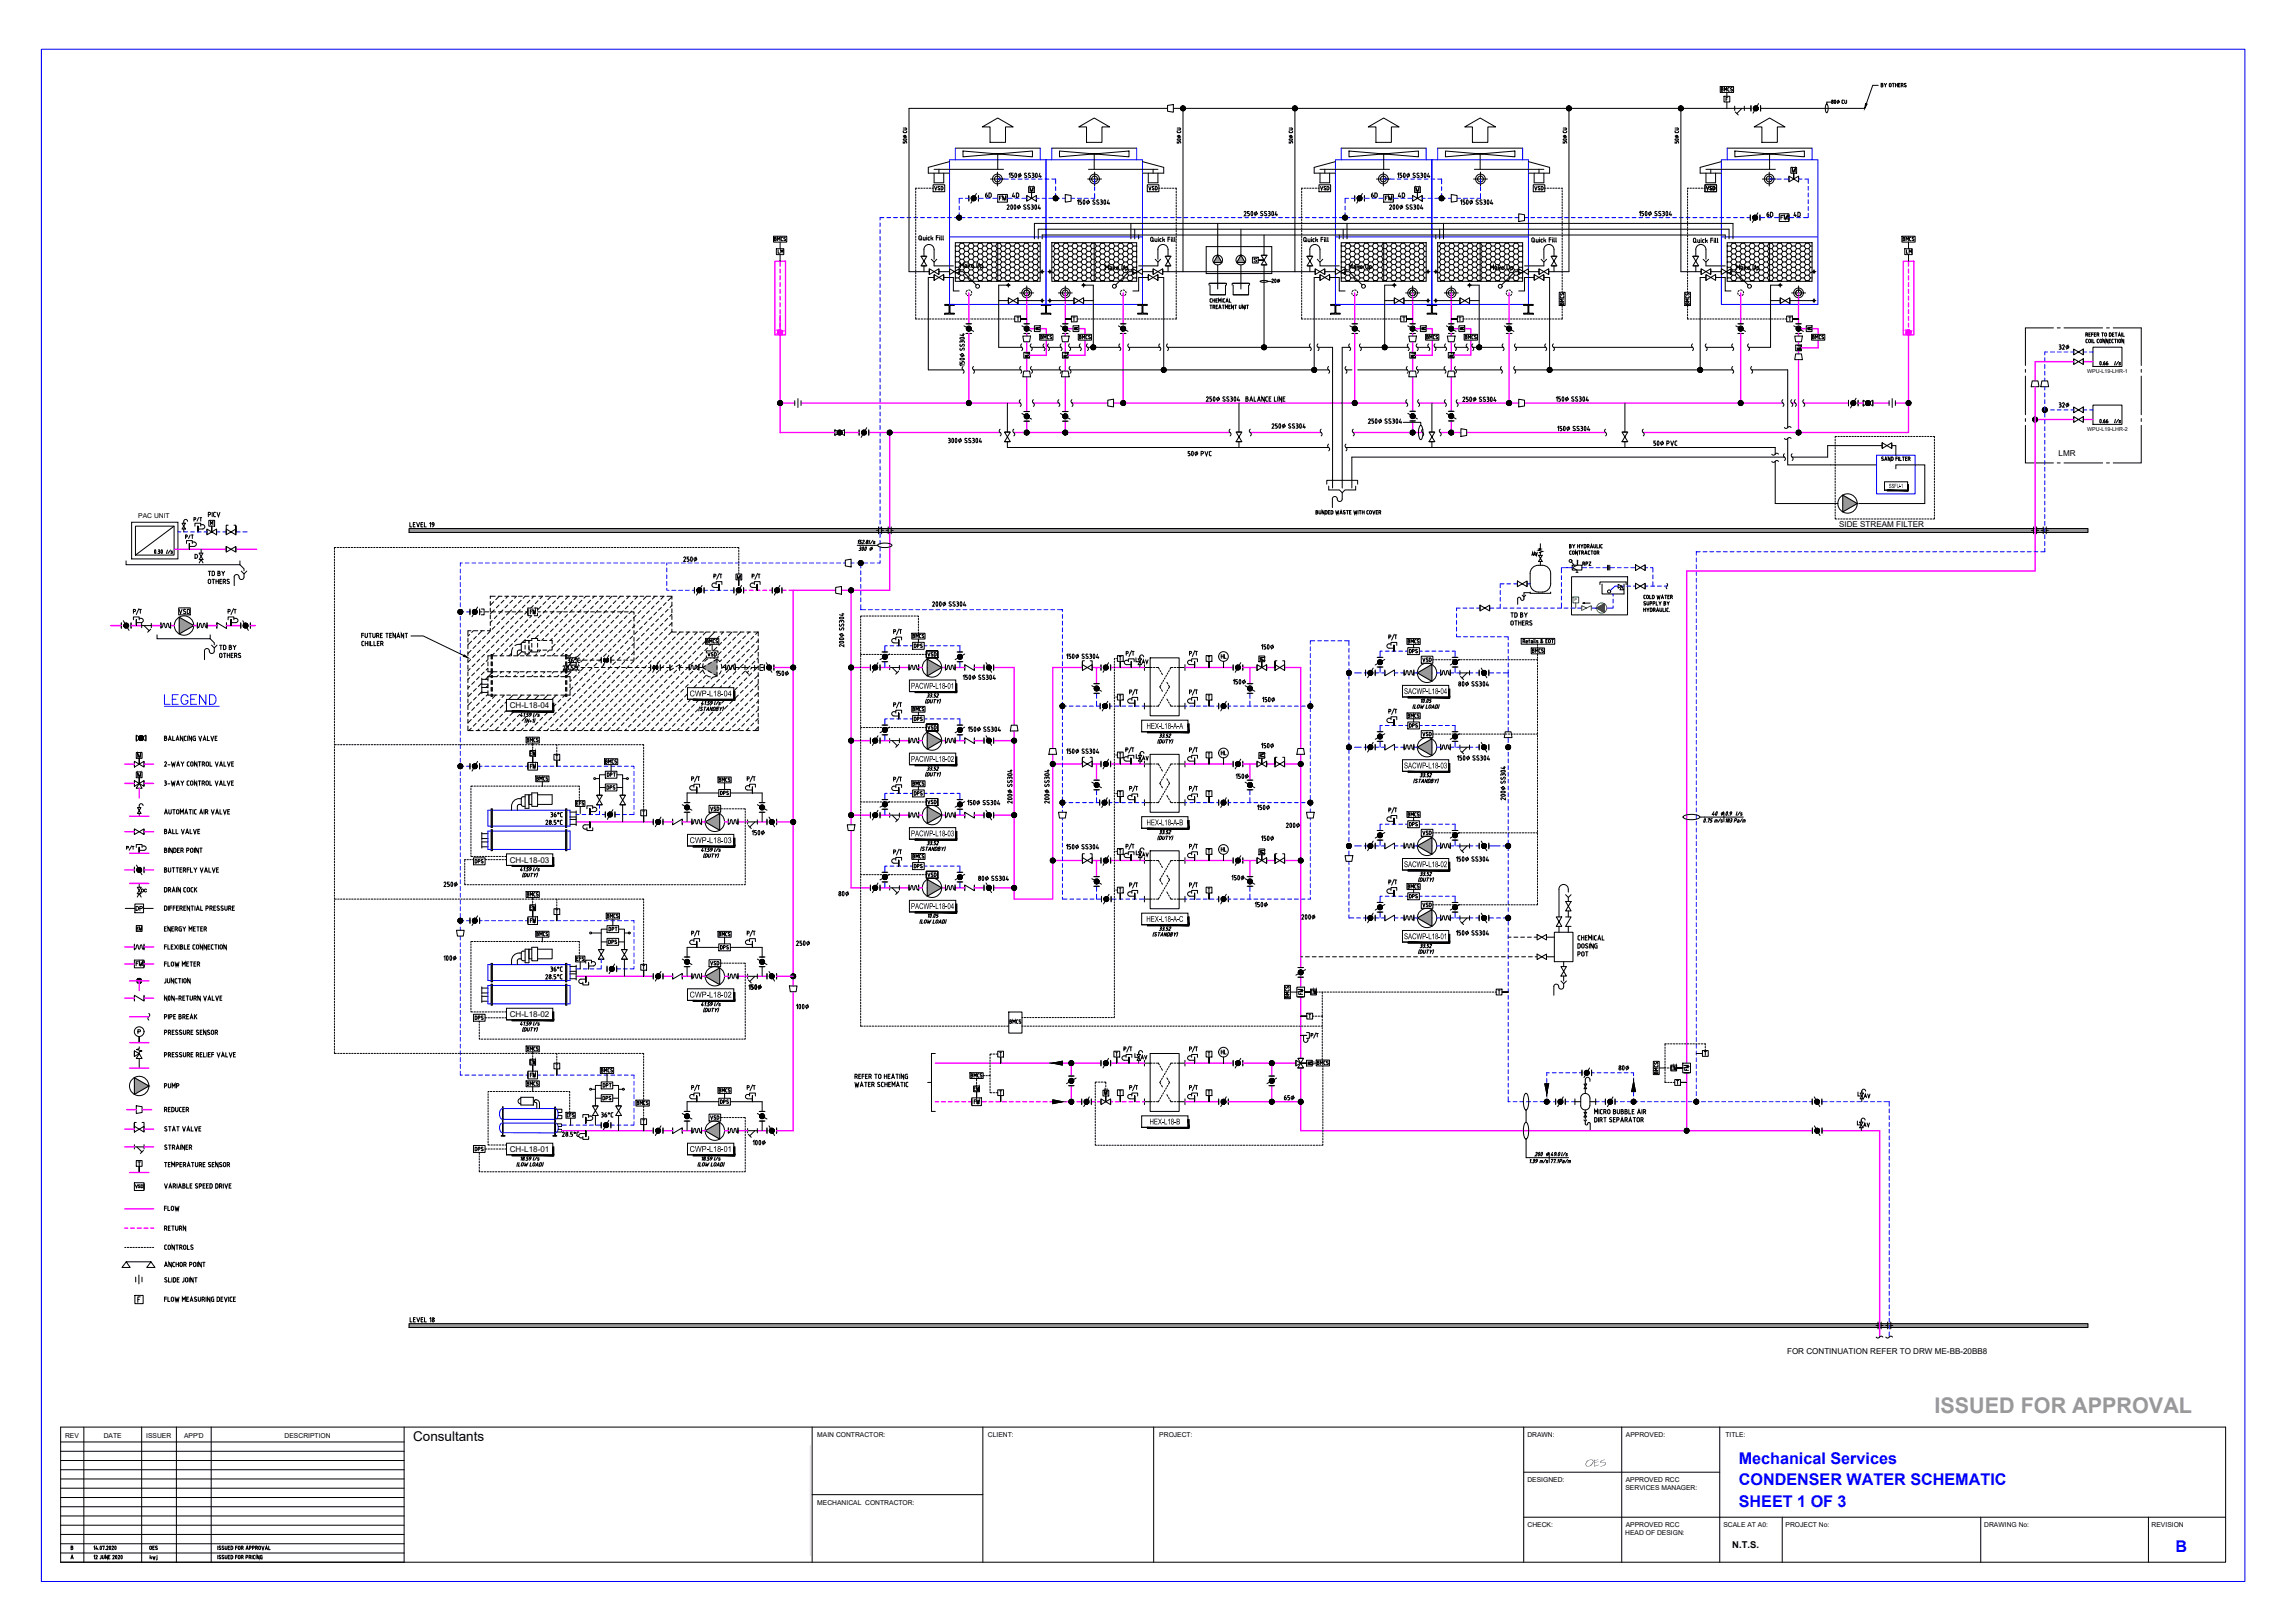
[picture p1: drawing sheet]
<svg xmlns="http://www.w3.org/2000/svg" width="1189mm" height="841mm" viewBox="0 0 1189 841" stroke-linecap="round" stroke-linejoin="round" font-family="sans-serif">
<defs><g id="words">
<text font-size="11.2" fill="#999" x="1003" y="732">ISSUED FOR APPROVAL</text>
<g font-size="8.4" fill="#00f">
<text x="901" y="759">Mechanical Services</text>
<text x="901" y="770">CONDENSER WATER SCHEMATIC</text>
<text x="901" y="781">SHEET 1 OF 3</text>
<text x="1127" y="804">B</text>
</g>
<text font-size="7" x="214" y="747">Consultants</text>
<text font-size="5.6" x="822" y="760">OES</text>
<text font-size="4.9" x="898" y="802">N.T.S.</text>
<g font-size="4.7">
<text x="472" y="357">PACWP-L18-01</text>
<text x="728" y="360">SACWP-L18-04</text>
<text x="357" y="361">CWP-L18-04</text>
<text x="594" y="378">HEX-L18-A-A</text>
<text x="472" y="395">PACWP-L18-02</text>
<text x="728" y="398">SACWP-L18-03</text>
<text x="594" y="428">HEX-L18-A-B</text>
<text x="357" y="437">CWP-L18-03</text>
<text x="472" y="433">PACWP-L18-03</text>
<text x="728" y="449">SACWP-L18-02</text>
<text x="472" y="471">PACWP-L18-04</text>
<text x="594" y="478">HEX-L18-A-C</text>
<text x="728" y="487">SACWP-L18-01</text>
<text x="357" y="517">CWP-L18-02</text>
<text x="596" y="583">HEX-L18-B</text>
<text x="357" y="597">CWP-L18-01</text>
</g>
<g font-size="4.2">
<text x="1067" y="236">LMR</text>
<text x="953" y="273">SIDE STREAM FILTER</text>
<text x="264" y="367">CH-L18-04</text>
<text x="264" y="447">CH-L18-03</text>
<text x="264" y="527">CH-L18-02</text>
<text x="264" y="597">CH-L18-01</text>
<text x="926" y="702">FOR CONTINUATION REFER TO DRW ME-BB-20BB8</text>
</g>
<g font-size="3.5">
<text x="72" y="268">PAC UNIT</text>
<text x="34" y="745">REV</text>
<text x="54" y="745">DATE</text>
<text x="76" y="745">ISSUER</text>
<text x="95" y="745">APP'D</text>
<text x="148" y="745">DESCRIPTION</text>
<text x="424" y="745">MAIN CONTRACTOR:</text>
<text x="512" y="745">CLIENT:</text>
<text x="601" y="745">PROJECT:</text>
<text x="792" y="745">DRAWN:</text>
<text x="843" y="745">APPROVED:</text>
<text x="894" y="745">TITLE:</text>
<text x="792" y="768">DESIGNED:</text>
<text x="842" y="772">SERVICES MANAGER:</text>
<text x="843" y="768">APPROVED RCC</text>
<text x="424" y="780">MECHANICAL CONTRACTOR:</text>
<text x="792" y="791">CHECK:</text>
<text x="843" y="791">APPROVED RCC</text>
<text x="893" y="791">SCALE AT A0:</text>
<text x="925" y="791">PROJECT No:</text>
<text x="1028" y="791">DRAWING No:</text>
<text x="1115" y="791">REVISION</text>
<text x="842" y="796">HEAD OF DESIGN:</text>
</g>
<text font-size="3.4" x="979" y="253">SSFU-1</text>
<g font-size="2.8">
<text x="1082" y="193">WPU-L19-LHR-1</text>
<text x="1082" y="223">WPU-L19-LHR-2</text>
</g>
<text font-size="2" x="816" y="312">P</text>
</g></defs>
<!-- layer: DUCT___1CO -->
<g fill="none" stroke="#000" stroke-width=".52">
<path d="M499 78l36 3v-3l-36 3zM517 80v8M549 78l36 3v-3l-36 3zM567 80v8M699 78l36 3v-3l-36 3zM717 80v8M749 78l36 3v-3l-36 3zM767 80v8M899 78l36 3v-3l-36 3zM917 80v8M484 88h36M484 90v5h5v-5"/>
<path d="M487 88v2M564 88h36M595 90v5h5v-5M598 88v2M684 90v5h5v-5M684 88h36M687 88v2M764 88h36M795 90v5h5v-5M798 88v2M884 88h36M884 90v5h5v-5"/>
<path d="M887 88v2M495 138v1M495 135v1M495 133h.1M495 127h.1M495 130h.1M495 127h2M495 130h2M495 133h2M495 136h2M495 139h2M495 127v1"/>
<path d="M495 130v1M495 136h.1M495 139h.1M497 139l1 1M497 136l1 1M497 133l1 1M497 130l1 2M497 127l1 2M498 126h.1M498 126h1M498 129h1M498 132h1"/>
<path d="M498 134h1M498 137h1M498 140h1M498 126l-1 1M498 129l-1 1M498 132l-1 1M498 134l-1 2M498 137l-1 2M498 140l-1 1M499 140l1 1M499 137l1 2M499 134l1 2"/>
<path d="M499 132l1 1M499 129l1 1M499 126l1 1M500 126h-1M500 127h2M500 130h2M500 133h2M500 136h2M500 139h2M500 127l-1 2M500 130l-1 2M500 133l-1 1"/>
<path d="M500 136l-1 1M500 139l-1 1M502 139v1M502 136v1M502 133v1M502 130v2M502 127v2M502 126h.1M502 126h2M502 129h2M502 132h2M502 134h2"/>
<path d="M502 137h2M502 140h2M502 126v1M502 129v1M502 132v1M502 134v2M502 137v2M502 140v1M504 140l1 1M504 137l1 2M504 134l1 2M504 132l1 1"/>
<path d="M504 129l1 1M504 126l1 1M504 126h.1M505 127h1M505 130h1M505 133h1M505 136h1M505 139h1M505 127l-1 2M505 130l-1 2M505 133l-1 1M505 136l-1 1"/>
<path d="M505 139l-1 1M506 139l1 1M506 136l1 1M506 133l1 1M506 130l1 2M506 127l1 2M507 126h.1M507 126h2M507 129h2M507 132h2M507 134h2M507 137h2"/>
<path d="M507 140h2M507 126l-1 1M507 129l-1 1M507 132l-1 1M507 134l-1 2M507 137l-1 2M507 140l-1 1M509 140l1 1M509 137l1 2M509 134l1 2M509 132l1 1M509 129l1 1"/>
<path d="M509 126l1 1M509 126h.1M510 127h1M510 130h1M510 133h1M510 136h1M510 139h1M510 127l-1 2M510 130l-1 2M510 133l-1 1M510 136l-1 1M510 139l-1 1"/>
<path d="M511 139l1 1M511 136l1 1M511 133l1 1M511 130l1 2M511 127l1 2M512 126h.1M512 126h2M512 129h2M512 132h2M512 134h2M512 137h2M512 140h2"/>
<path d="M512 126l-1 1M512 129l-1 1M512 132l-1 1M512 134l-1 2M512 137l-1 2M512 140l-1 1M514 140v1M514 137v2M514 134v2M514 132v1M514 129v1M514 126v1"/>
<path d="M514 126h.1M514 127h2M514 130h2M514 133h2M514 136h2M514 139h2M514 127v2M514 130v2M514 133v1M514 136v1M514 139v1M516 139l1 1"/>
<path d="M516 136l1 1M516 133l1 1M516 130l1 2M516 127l1 2M517 126h.1M517 126h1M517 129h1M517 132h1M517 134h1M517 137h1M517 140h1M517 126l-1 1"/>
<path d="M517 129l-1 1M517 132l-1 1M517 134l-1 2M517 137l-1 2M517 140l-1 1M518 140l1 1M518 137l1 2M518 134l1 2M518 132l1 1M518 129l1 1M518 126l1 1M519 126h-1"/>
<path d="M519 127h2M519 130h2M519 133h2M519 136h2M519 139h2M519 127l-1 2M519 130l-1 2M519 133l-1 1M519 136l-1 1M519 139l-1 1M521 139l1 1M521 136l1 1"/>
<path d="M521 133l1 1M521 130l1 2M521 127l1 2M521 126h1M522 126h1M522 129h1M522 132h1M522 134h1M522 137h1M522 140h1M522 126l-1 1M522 129l-1 1"/>
<path d="M522 132l-1 1M522 134l-1 2M522 137l-1 2M522 140l-1 1M523 140l1 1M523 137l1 2M523 134l1 2M523 132l1 1M523 129l1 1M523 126l1 1M523 126h.1M524 127h1"/>
<path d="M524 130h1M524 133h1M524 136h1M524 139h1M524 127l-1 2M524 130l-1 2M524 133l-1 1M524 136l-1 1M524 139l-1 1M525 139l1 1M525 136l1 1M525 133l1 1"/>
<path d="M525 130l1 2M525 127l1 2M526 126h.1M526 126h2M526 129h2M526 132h2M526 134h2M526 137h2M526 140h2M526 126l-1 1M526 129l-1 1M526 132l-1 1"/>
<path d="M526 134l-1 2M526 137l-1 2M526 140l-1 1M528 140l1 1M528 137l1 2M528 134l1 2M528 132l1 1M528 129l1 1M528 126l1 1M528 126h.1M529 127h1M529 130h1"/>
<path d="M529 133h1M529 136h1M529 139h1M529 127l-1 2M529 130l-1 2M529 133l-1 1M529 136l-1 1M529 139l-1 1M530 139l1 1M530 136l1 1M530 133l1 1M530 130l1 2"/>
<path d="M530 127l1 2M531 126h.1M531 126h2M531 129h2M531 132h2M531 134h2M531 137h2M531 140h2M531 126l-1 1M531 129l-1 1M531 132l-1 1M531 134l-1 2"/>
<path d="M531 137l-1 2M531 140l-1 1M533 140v1M533 137v2M533 134v2M533 132v1M533 129v1M533 126v1M533 126h.1M533 127h2M533 130h2M533 133h2"/>
<path d="M533 136h2M533 139h2M533 127v2M533 130v2M533 133v1M533 136v1M533 139v1M535 139l1 1M535 136l1 1M535 133l1 1M535 130l1 2M535 127l1 2"/>
<path d="M536 126h.1M536 126h1M536 129h1M536 132h1M536 134h1M536 137h1M536 140h1M536 126l-1 1M536 129l-1 1M536 132l-1 1M536 134l-1 2M536 137l-1 2"/>
<path d="M536 140l-1 1M537 140l1 1M537 137l1 2M537 134l1 2M537 132l1 1M537 129l1 1M537 126l1 1M538 126h-1M538 127h1M538 130h1M538 133h1M538 136h1"/>
<path d="M538 139h1M538 127l-1 2M538 130l-1 2M538 133l-1 1M538 136l-1 1M538 139l-1 1M545 127h1M545 130h1M545 133h1M545 136h1M545 139h1M546 127l1 2"/>
<path d="M546 130l1 2M546 133l1 1M546 136l1 1M546 139l1 1M547 126h.1M547 126h1M547 129h1M547 132h1M547 134h1M547 137h1M547 140h1M547 140l-1 1"/>
<path d="M547 137l-1 2M547 134l-1 2M547 132l-1 1M547 129l-1 1M547 126l-1 1M548 126l1 1M548 129l1 1M548 132l1 1M548 134l1 2M548 137l1 2M548 140l1 1M549 126h-1"/>
<path d="M549 127h2M549 130h2M549 133h2M549 136h2M549 139h2M549 139l-1 1M549 136l-1 1M549 133l-1 1M549 130l-1 2M549 127l-1 2M551 127l1 2M551 130l1 2"/>
<path d="M551 133l1 1M551 136l1 1M551 139l1 1M551 126h1M552 126h1M552 129h1M552 132h1M552 134h1M552 137h1M552 140h1M552 140l-1 1M552 137l-1 2"/>
<path d="M552 134l-1 2M552 132l-1 1M552 129l-1 1M552 126l-1 1M553 126l1 1M553 129l1 1M553 132l1 1M553 134l1 2M553 137l1 2M553 140l1 1M553 126h.1M554 127h2"/>
<path d="M554 130h2M554 133h2M554 136h2M554 139h2M554 139l-1 1M554 136l-1 1M554 133l-1 1M554 130l-1 2M554 127l-1 2M556 127v2M556 130v2M556 133v1"/>
<path d="M556 136v1M556 139v1M556 126h.1M556 126h2M556 129h2M556 132h2M556 134h2M556 137h2M556 140h2M556 140v1M556 137v2M556 134v2"/>
<path d="M556 132v1M556 129v1M556 126v1M558 126l1 1M558 129l1 1M558 132l1 1M558 134l1 2M558 137l1 2M558 140l1 1M558 126h.1M559 127h1M559 130h1"/>
<path d="M559 133h1M559 136h1M559 139h1M559 139l-1 1M559 136l-1 1M559 133l-1 1M559 130l-1 2M559 127l-1 2M560 127l1 2M560 130l1 2M560 133l1 1M560 136l1 1"/>
<path d="M560 139l1 1M561 126h.1M561 126h2M561 129h2M561 132h2M561 134h2M561 137h2M561 140h2M561 140l-1 1M561 137l-1 2M561 134l-1 2M561 132l-1 1"/>
<path d="M561 129l-1 1M561 126l-1 1M563 126v1M563 129v1M563 132v1M563 134v2M563 137v2M563 140v1M563 126h.1M563 127h2M563 130h2M563 133h2"/>
<path d="M563 136h2M563 139h2M563 139v1M563 136v1M563 133v1M563 130v2M563 127v2M565 127l1 2M565 130l1 2M565 133l1 1M565 136l1 1M565 139l1 1"/>
<path d="M566 126h.1M566 126h1M566 129h1M566 132h1M566 134h1M566 137h1M566 140h1M566 140l-1 1M566 137l-1 2M566 134l-1 2M566 132l-1 1M566 129l-1 1"/>
<path d="M566 126l-1 1M567 126l1 1M567 129l1 1M567 132l1 1M567 134l1 2M567 137l1 2M567 140l1 1M568 126h-1M568 127h2M568 130h2M568 133h2M568 136h2"/>
<path d="M568 139h2M568 139l-1 1M568 136l-1 1M568 133l-1 1M568 130l-1 2M568 127l-1 2M570 127l1 2M570 130l1 2M570 133l1 1M570 136l1 1M570 139l1 1M570 126h1"/>
<path d="M571 126h1M571 129h1M571 132h1M571 134h1M571 137h1M571 140h1M571 140l-1 1M571 137l-1 2M571 134l-1 2M571 132l-1 1M571 129l-1 1M571 126l-1 1"/>
<path d="M572 126l1 1M572 129l1 1M572 132l1 1M572 134l1 2M572 137l1 2M572 140l1 1M572 126h.1M573 127h2M573 130h2M573 133h2M573 136h2M573 139h2"/>
<path d="M573 139l-1 1M573 136l-1 1M573 133l-1 1M573 130l-1 2M573 127l-1 2M575 127v2M575 130v2M575 133v1M575 136v1M575 139v1M575 126h.1M575 126h2"/>
<path d="M575 129h2M575 132h2M575 134h2M575 137h2M575 140h2M575 140v1M575 137v2M575 134v2M575 132v1M575 129v1M575 126v1M577 126l1 1"/>
<path d="M577 129l1 1M577 132l1 1M577 134l1 2M577 137l1 2M577 140l1 1M577 126h.1M578 127h1M578 130h1M578 133h1M578 136h1M578 139h1M578 139l-1 1"/>
<path d="M578 136l-1 1M578 133l-1 1M578 130l-1 2M578 127l-1 2M579 127l1 2M579 130l1 2M579 133l1 1M579 136l1 1M579 139l1 1M580 126h.1M580 126h2M580 129h2"/>
<path d="M580 132h2M580 134h2M580 137h2M580 140h2M580 140l-1 1M580 137l-1 2M580 134l-1 2M580 132l-1 1M580 129l-1 1M580 126l-1 1M582 126v1M582 129v1"/>
<path d="M582 132v1M582 134v2M582 137v2M582 140v1M582 126h.1M582 127h2M582 130h2M582 133h2M582 136h2M582 139h2M582 139v1M582 136v1"/>
<path d="M582 133v1M582 130v2M582 127v2M584 127l1 2M584 130l1 2M584 133l1 1M584 136l1 1M584 139l1 1M585 126h.1M585 126h1M585 129h1M585 132h1"/>
<path d="M585 134h1M585 137h1M585 140h1M585 140l-1 1M585 137l-1 2M585 134l-1 2M585 132l-1 1M585 129l-1 1M585 126l-1 1M586 126l1 1M586 129l1 1M586 132l1 1"/>
<path d="M586 134l1 2M586 137l1 2M586 140l1 1M587 126h-1M587 127h2M587 130h2M587 133h2M587 136h2M587 139h2M587 139l-1 1M587 136l-1 1M587 133l-1 1"/>
<path d="M587 130l-1 2M587 127l-1 2M589 127v1M589 130v1M589 133h.1M589 136h.1M589 139h.1M589 138v1M589 135v1M589 130h.1M589 127h.1M695 138v1"/>
<path d="M695 135v1M695 133h.1M695 130h.1M695 127h.1M695 127h2M695 130h2M695 133h2M695 136h2M695 139h2M695 127v1M695 130v1M695 136h.1"/>
<path d="M695 139h.1M697 139l1 1M697 136l1 1M697 133l1 1M697 130l1 2M697 127l1 2M698 126h.1M698 126h1M698 129h1M698 132h1M698 134h1M698 137h1"/>
<path d="M698 140h1M698 126l-1 1M698 129l-1 1M698 132l-1 1M698 134l-1 2M698 137l-1 2M698 140l-1 1M699 140l1 1M699 137l1 2M699 134l1 2M699 132l1 1M699 129l1 1"/>
<path d="M699 126l1 1M699 126h.1M700 127h2M700 130h2M700 133h2M700 136h2M700 139h2M700 127l-1 2M700 130l-1 2M700 133l-1 1M700 136l-1 1M700 139l-1 1"/>
<path d="M702 139v1M702 136v1M702 133v1M702 130v2M702 127v2M702 126h.1M702 126h2M702 129h2M702 132h2M702 134h2M702 137h2M702 140h2"/>
<path d="M702 126v1M702 129v1M702 132v1M702 134v2M702 137v2M702 140v1M704 140l1 1M704 137l1 2M704 134l1 2M704 132l1 1M704 129l1 1M704 126l1 1"/>
<path d="M704 126h.1M705 127h1M705 130h1M705 133h1M705 136h1M705 139h1M705 127l-1 2M705 130l-1 2M705 133l-1 1M705 136l-1 1M705 139l-1 1M706 139l1 1"/>
<path d="M706 136l1 1M706 133l1 1M706 130l1 2M706 127l1 2M707 126h.1M707 126h2M707 129h2M707 132h2M707 134h2M707 137h2M707 140h2M707 126l-1 1"/>
<path d="M707 129l-1 1M707 132l-1 1M707 134l-1 2M707 137l-1 2M707 140l-1 1M709 140l1 1M709 137l1 2M709 134l1 2M709 132l1 1M709 129l1 1M709 126l1 1M709 126h.1"/>
<path d="M710 127h1M710 130h1M710 133h1M710 136h1M710 139h1M710 127l-1 2M710 130l-1 2M710 133l-1 1M710 136l-1 1M710 139l-1 1M711 139l1 1M711 136l1 1"/>
<path d="M711 133l1 1M711 130l1 2M711 127l1 2M712 126h.1M712 126h2M712 129h2M712 132h2M712 134h2M712 137h2M712 140h2M712 126l-1 1M712 129l-1 1"/>
<path d="M712 132l-1 1M712 134l-1 2M712 137l-1 2M712 140l-1 1M714 140v1M714 137v2M714 134v2M714 132v1M714 129v1M714 126v1M714 126h.1M714 127h2"/>
<path d="M714 130h2M714 133h2M714 136h2M714 139h2M714 127v2M714 130v2M714 133v1M714 136v1M714 139v1M716 139l1 1M716 136l1 1M716 133l1 1"/>
<path d="M716 130l1 2M716 127l1 2M717 126h.1M717 126h1M717 129h1M717 132h1M717 134h1M717 137h1M717 140h1M717 126l-1 1M717 129l-1 1M717 132l-1 1"/>
<path d="M717 134l-1 2M717 137l-1 2M717 140l-1 1M718 140l1 1M718 137l1 2M718 134l1 2M718 132l1 1M718 129l1 1M718 126l1 1M719 126h-1M719 127h2M719 130h2"/>
<path d="M719 133h2M719 136h2M719 139h2M719 127l-1 2M719 130l-1 2M719 133l-1 1M719 136l-1 1M719 139l-1 1M721 139l1 1M721 136l1 1M721 133l1 1M721 130l1 2"/>
<path d="M721 127l1 2M721 126h1M722 126h1M722 129h1M722 132h1M722 134h1M722 137h1M722 140h1M722 126l-1 1M722 129l-1 1M722 132l-1 1M722 134l-1 2"/>
<path d="M722 137l-1 2M722 140l-1 1M723 140l1 1M723 137l1 2M723 134l1 2M723 132l1 1M723 129l1 1M723 126l1 1M723 126h.1M724 127h2M724 130h2M724 133h2"/>
<path d="M724 136h2M724 139h2M724 127l-1 2M724 130l-1 2M724 133l-1 1M724 136l-1 1M724 139l-1 1M726 139v1M726 136v1M726 133v1M726 130v2M726 127v2"/>
<path d="M726 126h.1M726 126h2M726 129h2M726 132h2M726 134h2M726 137h2M726 140h2M726 126v1M726 129v1M726 132v1M726 134v2M726 137v2"/>
<path d="M726 140v1M728 140l1 1M728 137l1 2M728 134l1 2M728 132l1 1M728 129l1 1M728 126l1 1M728 126h.1M729 127h1M729 130h1M729 133h1M729 136h1"/>
<path d="M729 139h1M729 127l-1 2M729 130l-1 2M729 133l-1 1M729 136l-1 1M729 139l-1 1M730 139l1 1M730 136l1 1M730 133l1 1M730 130l1 2M730 127l1 2M731 126h.1"/>
<path d="M731 126h2M731 129h2M731 132h2M731 134h2M731 137h2M731 140h2M731 126l-1 1M731 129l-1 1M731 132l-1 1M731 134l-1 2M731 137l-1 2M731 140l-1 1"/>
<path d="M733 140v1M733 137v2M733 134v2M733 132v1M733 129v1M733 126v1M733 126h.1M733 127h2M733 130h2M733 133h2M733 136h2M733 139h2"/>
<path d="M733 127v2M733 130v2M733 133v1M733 136v1M733 139v1M735 139l1 1M735 136l1 1M735 133l1 1M735 130l1 2M735 127l1 2M736 126h.1M736 126h1"/>
<path d="M736 129h1M736 132h1M736 134h1M736 137h1M736 140h1M736 126l-1 1M736 129l-1 1M736 132l-1 1M736 134l-1 2M736 137l-1 2M736 140l-1 1M737 140l1 1"/>
<path d="M737 137l1 2M737 134l1 2M737 132l1 1M737 129l1 1M737 126l1 1M738 126h-1M738 127h1M738 130h1M738 133h1M738 136h1M738 139h1M738 127l-1 2"/>
<path d="M738 130l-1 2M738 133l-1 1M738 136l-1 1M738 139l-1 1M745 127h1M745 130h1M745 133h1M745 136h1M745 139h1M746 127l1 2M746 130l1 2M746 133l1 1"/>
<path d="M746 136l1 1M746 139l1 1M747 126h.1M747 126h1M747 129h1M747 132h1M747 134h1M747 137h1M747 140h1M747 140l-1 1M747 137l-1 2M747 134l-1 2"/>
<path d="M747 132l-1 1M747 129l-1 1M747 126l-1 1M748 126l1 1M748 129l1 1M748 132l1 1M748 134l1 2M748 137l1 2M748 140l1 1M749 126h-1M749 127h2M749 130h2"/>
<path d="M749 133h2M749 136h2M749 139h2M749 139l-1 1M749 136l-1 1M749 133l-1 1M749 130l-1 2M749 127l-1 2M751 127l1 2M751 130l1 2M751 133l1 1M751 136l1 1"/>
<path d="M751 139l1 1M751 126h1M752 126h1M752 129h1M752 132h1M752 134h1M752 137h1M752 140h1M752 140l-1 1M752 137l-1 2M752 134l-1 2M752 132l-1 1"/>
<path d="M752 129l-1 1M752 126l-1 1M753 126l1 1M753 129l1 1M753 132l1 1M753 134l1 2M753 137l1 2M753 140l1 1M753 126h.1M754 127h1M754 130h1M754 133h1"/>
<path d="M754 136h1M754 139h1M754 139l-1 1M754 136l-1 1M754 133l-1 1M754 130l-1 2M754 127l-1 2M755 127l1 2M755 130l1 2M755 133l1 1M755 136l1 1M755 139l1 1"/>
<path d="M756 126h.1M756 126h2M756 129h2M756 132h2M756 134h2M756 137h2M756 140h2M756 140l-1 1M756 137l-1 2M756 134l-1 2M756 132l-1 1M756 129l-1 1"/>
<path d="M756 126l-1 1M758 126l1 1M758 129l1 1M758 132l1 1M758 134l1 2M758 137l1 2M758 140l1 1M758 126h.1M759 127h1M759 130h1M759 133h1M759 136h1"/>
<path d="M759 139h1M759 139l-1 1M759 136l-1 1M759 133l-1 1M759 130l-1 2M759 127l-1 2M760 127l1 2M760 130l1 2M760 133l1 1M760 136l1 1M760 139l1 1M761 126h.1"/>
<path d="M761 126h2M761 129h2M761 132h2M761 134h2M761 137h2M761 140h2M761 140l-1 1M761 137l-1 2M761 134l-1 2M761 132l-1 1M761 129l-1 1M761 126l-1 1"/>
<path d="M763 126v1M763 129v1M763 132v1M763 134v2M763 137v2M763 140v1M763 126h.1M763 127h2M763 130h2M763 133h2M763 136h2M763 139h2"/>
<path d="M763 139v1M763 136v1M763 133v1M763 130v2M763 127v2M765 127l1 2M765 130l1 2M765 133l1 1M765 136l1 1M765 139l1 1M766 126h.1M766 126h1"/>
<path d="M766 129h1M766 132h1M766 134h1M766 137h1M766 140h1M766 140l-1 1M766 137l-1 2M766 134l-1 2M766 132l-1 1M766 129l-1 1M766 126l-1 1M767 126l1 1"/>
<path d="M767 129l1 1M767 132l1 1M767 134l1 2M767 137l1 2M767 140l1 1M768 126h-1M768 127h2M768 130h2M768 133h2M768 136h2M768 139h2M768 139l-1 1"/>
<path d="M768 136l-1 1M768 133l-1 1M768 130l-1 2M768 127l-1 2M770 127l1 2M770 130l1 2M770 133l1 1M770 136l1 1M770 139l1 1M770 126h1M771 126h1M771 129h1"/>
<path d="M771 132h1M771 134h1M771 137h1M771 140h1M771 140l-1 1M771 137l-1 2M771 134l-1 2M771 132l-1 1M771 129l-1 1M771 126l-1 1M772 126l1 1M772 129l1 1"/>
<path d="M772 132l1 1M772 134l1 2M772 137l1 2M772 140l1 1M772 126h.1M773 127h2M773 130h2M773 133h2M773 136h2M773 139h2M773 139l-1 1M773 136l-1 1"/>
<path d="M773 133l-1 1M773 130l-1 2M773 127l-1 2M775 127v2M775 130v2M775 133v1M775 136v1M775 139v1M775 126h.1M775 126h2M775 129h2M775 132h2"/>
<path d="M775 134h2M775 137h2M775 140h2M775 140v1M775 137v2M775 134v2M775 132v1M775 129v1M775 126v1M777 126l1 1M777 129l1 1M777 132l1 1"/>
<path d="M777 134l1 2M777 137l1 2M777 140l1 1M777 126h.1M778 127h1M778 130h1M778 133h1M778 136h1M778 139h1M778 139l-1 1M778 136l-1 1M778 133l-1 1"/>
<path d="M778 130l-1 2M778 127l-1 2M779 127l1 2M779 130l1 2M779 133l1 1M779 136l1 1M779 139l1 1M780 126h.1M780 126h2M780 129h2M780 132h2M780 134h2"/>
<path d="M780 137h2M780 140h2M780 140l-1 1M780 137l-1 2M780 134l-1 2M780 132l-1 1M780 129l-1 1M780 126l-1 1M782 126l1 1M782 129l1 1M782 132l1 1M782 134l1 2"/>
<path d="M782 137l1 2M782 140l1 1M782 126h.1M783 127h1M783 130h1M783 133h1M783 136h1M783 139h1M783 139l-1 1M783 136l-1 1M783 133l-1 1M783 130l-1 2"/>
<path d="M783 127l-1 2M784 127l1 2M784 130l1 2M784 133l1 1M784 136l1 1M784 139l1 1M785 126h.1M785 126h1M785 129h1M785 132h1M785 134h1M785 137h1"/>
<path d="M785 140h1M785 140l-1 1M785 137l-1 2M785 134l-1 2M785 132l-1 1M785 129l-1 1M785 126l-1 1M786 126l1 1M786 129l1 1M786 132l1 1M786 134l1 2M786 137l1 2"/>
<path d="M786 140l1 1M787 126h-1M787 127h2M787 130h2M787 133h2M787 136h2M787 139h2M787 139l-1 1M787 136l-1 1M787 133l-1 1M787 130l-1 2M787 127l-1 2"/>
<path d="M789 127v1M789 130v1M789 133h.1M789 136h.1M789 139h.1M789 138v1M789 135v1M789 130h.1M789 127h.1M895 138v1M895 135v1M895 133h.1"/>
<path d="M895 130h.1M895 127h.1M895 127h2M895 130h2M895 133h2M895 136h2M895 139h2M895 127v1M895 130v1M895 136h.1M895 139h.1M897 139l1 1"/>
<path d="M897 136l1 1M897 133l1 1M897 130l1 2M897 127l1 2M898 126h.1M898 126h1M898 129h1M898 132h1M898 134h1M898 137h1M898 140h1M898 126l-1 1"/>
<path d="M898 129l-1 1M898 132l-1 1M898 134l-1 2M898 137l-1 2M898 140l-1 1M899 140l1 1M899 137l1 2M899 134l1 2M899 132l1 1M899 129l1 1M899 126l1 1M900 126h-1"/>
<path d="M900 127h2M900 130h2M900 133h2M900 136h2M900 139h2M900 127l-1 2M900 130l-1 2M900 133l-1 1M900 136l-1 1M900 139l-1 1M902 139v1M902 136v1"/>
<path d="M902 133v1M902 130v2M902 127v2M902 126h.1M902 126h2M902 129h2M902 132h2M902 134h2M902 137h2M902 140h2M902 126v1M902 129v1"/>
<path d="M902 132v1M902 134v2M902 137v2M902 140v1M904 140l1 1M904 137l1 2M904 134l1 2M904 132l1 1M904 129l1 1M904 126l1 1M904 126h.1M905 127h1"/>
<path d="M905 130h1M905 133h1M905 136h1M905 139h1M905 127l-1 2M905 130l-1 2M905 133l-1 1M905 136l-1 1M905 139l-1 1M906 139l1 1M906 136l1 1M906 133l1 1"/>
<path d="M906 130l1 2M906 127l1 2M907 126h.1M907 126h2M907 129h2M907 132h2M907 134h2M907 137h2M907 140h2M907 126l-1 1M907 129l-1 1M907 132l-1 1"/>
<path d="M907 134l-1 2M907 137l-1 2M907 140l-1 1M909 140l1 1M909 137l1 2M909 134l1 2M909 132l1 1M909 129l1 1M909 126l1 1M909 126h.1M910 127h1M910 130h1"/>
<path d="M910 133h1M910 136h1M910 139h1M910 127l-1 2M910 130l-1 2M910 133l-1 1M910 136l-1 1M910 139l-1 1M911 139l1 1M911 136l1 1M911 133l1 1M911 130l1 2"/>
<path d="M911 127l1 2M912 126h.1M912 126h2M912 129h2M912 132h2M912 134h2M912 137h2M912 140h2M912 126l-1 1M912 129l-1 1M912 132l-1 1M912 134l-1 2"/>
<path d="M912 137l-1 2M912 140l-1 1M914 140v1M914 137v2M914 134v2M914 132v1M914 129v1M914 126v1M914 126h.1M914 127h2M914 130h2M914 133h2"/>
<path d="M914 136h2M914 139h2M914 127v2M914 130v2M914 133v1M914 136v1M914 139v1M916 139l1 1M916 136l1 1M916 133l1 1M916 130l1 2M916 127l1 2"/>
<path d="M917 126h.1M917 126h1M917 129h1M917 132h1M917 134h1M917 137h1M917 140h1M917 126l-1 1M917 129l-1 1M917 132l-1 1M917 134l-1 2M917 137l-1 2"/>
<path d="M917 140l-1 1M918 140l1 1M918 137l1 2M918 134l1 2M918 132l1 1M918 129l1 1M918 126l1 1M919 126h-1M919 127h2M919 130h2M919 133h2M919 136h2"/>
<path d="M919 139h2M919 127l-1 2M919 130l-1 2M919 133l-1 1M919 136l-1 1M919 139l-1 1M921 139l1 1M921 136l1 1M921 133l1 1M921 130l1 2M921 127l1 2M921 126h1"/>
<path d="M922 126h1M922 129h1M922 132h1M922 134h1M922 137h1M922 140h1M922 126l-1 1M922 129l-1 1M922 132l-1 1M922 134l-1 2M922 137l-1 2M922 140l-1 1"/>
<path d="M923 140l1 1M923 137l1 2M923 134l1 2M923 132l1 1M923 129l1 1M923 126l1 1M923 126h.1M924 127h2M924 130h2M924 133h2M924 136h2M924 139h2"/>
<path d="M924 127l-1 2M924 130l-1 2M924 133l-1 1M924 136l-1 1M924 139l-1 1M926 139v1M926 136v1M926 133v1M926 130v2M926 127v2M926 126h.1M926 126h2"/>
<path d="M926 129h2M926 132h2M926 134h2M926 137h2M926 140h2M926 126v1M926 129v1M926 132v1M926 134v2M926 137v2M926 140v1M928 140l1 1"/>
<path d="M928 137l1 2M928 134l1 2M928 132l1 1M928 129l1 1M928 126l1 1M928 126h.1M929 127h1M929 130h1M929 133h1M929 136h1M929 139h1M929 127l-1 2"/>
<path d="M929 130l-1 2M929 133l-1 1M929 136l-1 1M929 139l-1 1M930 139l1 1M930 136l1 1M930 133l1 1M930 130l1 2M930 127l1 2M931 126h.1M931 126h2M931 129h2"/>
<path d="M931 132h2M931 134h2M931 137h2M931 140h2M931 126l-1 1M931 129l-1 1M931 132l-1 1M931 134l-1 2M931 137l-1 2M931 140l-1 1M933 140v1M933 137v2"/>
<path d="M933 134v2M933 132v1M933 129v1M933 126v1M933 126h.1M933 127h2M933 130h2M933 133h2M933 136h2M933 139h2M933 127v2M933 130v2"/>
<path d="M933 133v1M933 136v1M933 139v1M935 139l1 1M935 136l1 1M935 133l1 1M935 130l1 2M935 127l1 2M936 126h.1M936 126h1M936 129h1M936 132h1"/>
<path d="M936 134h1M936 137h1M936 140h1M936 126l-1 1M936 129l-1 1M936 132l-1 1M936 134l-1 2M936 137l-1 2M936 140l-1 1M937 140l1 1M937 137l1 2M937 134l1 2"/>
<path d="M937 132l1 1M937 129l1 1M937 126l1 1M938 126h-1M938 127h1M938 130h1M938 133h1M938 136h1M938 139h1M938 127l-1 2M938 130l-1 2M938 133l-1 1"/>
<path d="M938 136l-1 1M938 139l-1 1M490 158h5h-3v4h3v1h-5v-1h2v-4h-2zM495 144h.1M495 141h.1M495 141h2M495 144h2M495 141v1M497 144l1 1M497 141l1 2M498 143h1M498 145h1"/>
<path d="M498 143l-1 1M498 145l-1 1M499 145l1 1M499 143l1 1M500 141h2M500 144h2M500 141l-1 2M500 144l-1 1M502 144v1M502 141v2M502 143h2M502 145h2"/>
<path d="M502 143v1M502 145v1M504 145v1M504 143l1 1M505 141h1M505 144h1M505 141l-1 2M505 144l-1 1M506 144l1 1M506 141l1 2M507 143h2M507 145h2"/>
<path d="M507 143l-1 1M507 145v1M509 145v1M509 143l1 1M510 141h1M510 144h1M510 141l-1 2M510 144l-1 1M511 144l1 1M511 141l1 2M512 143h2M512 145h2"/>
<path d="M512 143l-1 1M512 145v1M514 145v1M514 143v1M514 141h2M514 144h2M514 141v2M514 144v1M516 144l1 1M516 141l1 2M517 143h1M517 145h1"/>
<path d="M517 143l-1 1M517 145v1M518 145l1 1M518 143l1 1M519 141h2M519 144h2M519 141l-1 2M519 144l-1 1M521 144l1 1M521 141l1 2M522 143h1M522 145h1"/>
<path d="M522 143l-1 1M522 145l-1 1M523 145v1M523 143l1 1M524 141h1M524 144h1M524 141l-1 2M524 144l-1 1M525 144l1 1M525 141l1 2M526 143h2M526 145h2"/>
<path d="M526 143l-1 1M526 145v1M528 145v1M528 143l1 1M529 141h1M529 144h1M529 141l-1 2M529 144l-1 1M530 144l1 1M530 141l1 2M531 143h2M531 145h2"/>
<path d="M531 143l-1 1M531 145v1M533 145v1M533 143v1M533 141h2M533 144h2M533 141v2M533 144v1M535 144l1 1M535 141l1 2M536 143h1M536 145h1"/>
<path d="M536 143l-1 1M536 145v1M537 145l1 1M537 143l1 1M538 141h1M538 144h1M538 141l-1 2M538 144l-1 1M540 158h5h-3v4h3v1h-5v-1h2v-4h-2zM545 141h1M545 144h1M546 141l1 2"/>
<path d="M546 144l1 1M547 143h1M547 145h1M547 145v1M547 143l-1 1M548 143l1 1M548 145l1 1M549 141h2M549 144h2M549 144l-1 1M549 141l-1 2M551 141l1 2"/>
<path d="M551 144l1 1M552 143h1M552 145h1M552 145l-1 1M552 143l-1 1M553 143l1 1M553 145v1M554 141h2M554 144h2M554 144l-1 1M554 141l-1 2M556 141v2"/>
<path d="M556 144v1M556 143h2M556 145h2M556 145v1M556 143v1M558 143l1 1M558 145v1M559 141h1M559 144h1M559 144l-1 1M559 141l-1 2M560 141l1 2"/>
<path d="M560 144l1 1M561 143h2M561 145h2M561 145v1M561 143l-1 1M563 143v1M563 145v1M563 141h2M563 144h2M563 144v1M563 141v2M565 141l1 2"/>
<path d="M565 144l1 1M566 143h1M566 145h1M566 145v1M566 143l-1 1M567 143l1 1M567 145l1 1M568 141h2M568 144h2M568 144l-1 1M568 141l-1 2M570 141l1 2"/>
<path d="M570 144l1 1M571 143h1M571 145h1M571 145l-1 1M571 143l-1 1M572 143l1 1M572 145v1M573 141h2M573 144h2M573 144l-1 1M573 141l-1 2M575 141v2"/>
<path d="M575 144v1M575 143h2M575 145h2M575 145v1M575 143v1M577 143l1 1M577 145v1M578 141h1M578 144h1M578 144l-1 1M578 141l-1 2M579 141l1 2"/>
<path d="M579 144l1 1M580 143h2M580 145h2M580 145v1M580 143l-1 1M582 143v1M582 145v1M582 141h2M582 144h2M582 144v1M582 141v2M584 141l1 2"/>
<path d="M584 144l1 1M585 143h1M585 145h1M585 145v1M585 143l-1 1M586 143l1 1M586 145l1 1M587 141h2M587 144h2M587 144l-1 1M587 141l-1 2M589 141v1"/>
<path d="M589 144h.1M589 141h.1M590 158h5h-3v4h3v1h-5v-1h2v-4h-2zM690 158h5h-3v4h3v1h-5v-1h2v-4h-2zM695 144h.1M695 141h.1M695 141h2M695 144h2M695 141v1M697 144l1 1M697 141l1 2M698 143h1"/>
<path d="M698 145h1M698 143l-1 1M698 145l-1 1M699 145l1 1M699 143l1 1M700 141h2M700 144h2M700 141l-1 2M700 144l-1 1M702 144v1M702 141v2M702 143h2"/>
<path d="M702 145h2M702 143v1M702 145v1M704 145v1M704 143l1 1M705 141h1M705 144h1M705 141l-1 2M705 144l-1 1M706 144l1 1M706 141l1 2M707 143h2"/>
<path d="M707 145h2M707 143l-1 1M707 145v1M709 145v1M709 143l1 1M710 141h1M710 144h1M710 141l-1 2M710 144l-1 1M711 144l1 1M711 141l1 2M712 143h2"/>
<path d="M712 145h2M712 143l-1 1M712 145v1M714 145v1M714 143v1M714 141h2M714 144h2M714 141v2M714 144v1M716 144l1 1M716 141l1 2M717 143h1"/>
<path d="M717 145h1M717 143l-1 1M717 145v1M718 145l1 1M718 143l1 1M719 141h2M719 144h2M719 141l-1 2M719 144l-1 1M721 144l1 1M721 141l1 2M722 143h1"/>
<path d="M722 145h1M722 143l-1 1M722 145l-1 1M723 145v1M723 143l1 1M724 141h2M724 144h2M724 141l-1 2M724 144l-1 1M726 144v1M726 141v2M726 143h2"/>
<path d="M726 145h2M726 143v1M726 145v1M728 145v1M728 143l1 1M729 141h1M729 144h1M729 141l-1 2M729 144l-1 1M730 144l1 1M730 141l1 2M731 143h2"/>
<path d="M731 145h2M731 143l-1 1M731 145v1M733 145v1M733 143v1M733 141h2M733 144h2M733 141v2M733 144v1M735 144l1 1M735 141l1 2M736 143h1"/>
<path d="M736 145h1M736 143l-1 1M736 145v1M737 145l1 1M737 143l1 1M738 141h1M738 144h1M738 141l-1 2M738 144l-1 1M740 158h5h-3v4h3v1h-5v-1h2v-4h-2zM745 141h1M745 144h1"/>
<path d="M746 141l1 2M746 144l1 1M747 143h1M747 145h1M747 145v1M747 143l-1 1M748 143l1 1M748 145l1 1M749 141h2M749 144h2M749 144l-1 1M749 141l-1 2"/>
<path d="M751 141l1 2M751 144l1 1M752 143h1M752 145h1M752 145l-1 1M752 143l-1 1M753 143l1 1M753 145v1M754 141h1M754 144h1M754 144l-1 1M754 141l-1 2"/>
<path d="M755 141l1 2M755 144l1 1M756 143h2M756 145h2M756 145v1M756 143l-1 1M758 143l1 1M758 145v1M759 141h1M759 144h1M759 144l-1 1M759 141l-1 2"/>
<path d="M760 141l1 2M760 144l1 1M761 143h2M761 145h2M761 145v1M761 143l-1 1M763 143v1M763 145v1M763 141h2M763 144h2M763 144v1M763 141v2"/>
<path d="M765 141l1 2M765 144l1 1M766 143h1M766 145h1M766 145v1M766 143l-1 1M767 143l1 1M767 145l1 1M768 141h2M768 144h2M768 144l-1 1M768 141l-1 2"/>
<path d="M770 141l1 2M770 144l1 1M771 143h1M771 145h1M771 145l-1 1M771 143l-1 1M772 143l1 1M772 145v1M773 141h2M773 144h2M773 144l-1 1M773 141l-1 2"/>
<path d="M775 141v2M775 144v1M775 143h2M775 145h2M775 145v1M775 143v1M777 143l1 1M777 145v1M778 141h1M778 144h1M778 144l-1 1M778 141l-1 2"/>
<path d="M779 141l1 2M779 144l1 1M780 143h2M780 145h2M780 145v1M780 143l-1 1M782 143l1 1M782 145v1M783 141h1M783 144h1M783 144l-1 1M783 141l-1 2"/>
<path d="M784 141l1 2M784 144l1 1M785 143h1M785 145h1M785 145v1M785 143l-1 1M786 143l1 1M786 145l1 1M787 141h2M787 144h2M787 144l-1 1M787 141l-1 2"/>
<path d="M789 141v1M789 144h.1M789 141h.1M790 158h5h-3v4h3v1h-5v-1h2v-4h-2zM895 144h.1M895 141h.1M895 141h2M895 144h2M895 141v1M897 144l1 1M897 141l1 2M898 143h1"/>
<path d="M898 145h1M898 143l-1 1M898 145l-1 1M899 145l1 1M899 143l1 1M900 141h2M900 144h2M900 141l-1 2M900 144l-1 1M902 144v1M902 141v2M902 143h2"/>
<path d="M902 145h2M902 143v1M902 145v1M904 145v1M904 143l1 1M905 141h1M905 144h1M905 141l-1 2M905 144l-1 1M906 144l1 1M906 141l1 2M907 143h2"/>
<path d="M907 145h2M907 143l-1 1M907 145v1M909 145v1M909 143l1 1M910 141h1M910 144h1M910 141l-1 2M910 144l-1 1M911 144l1 1M911 141l1 2M912 143h2"/>
<path d="M912 145h2M912 143l-1 1M912 145v1M914 145v1M914 143v1M914 141h2M914 144h2M914 141v2M914 144v1M916 144l1 1M916 141l1 2M917 143h1"/>
<path d="M917 145h1M917 143l-1 1M917 145v1M918 145l1 1M918 143l1 1M919 141h2M919 144h2M919 141l-1 2M919 144l-1 1M921 144l1 1M921 141l1 2M922 143h1"/>
<path d="M922 145h1M922 143l-1 1M922 145l-1 1M923 145v1M923 143l1 1M924 141h2M924 144h2M924 141l-1 2M924 144l-1 1M926 144v1M926 141v2M926 143h2"/>
<path d="M926 145h2M926 143v1M926 145v1M928 145v1M928 143l1 1M929 141h1M929 144h1M929 141l-1 2M929 144l-1 1M930 144l1 1M930 141l1 2M931 143h2"/>
<path d="M931 145h2M931 143l-1 1M931 145v1M933 145v1M933 143v1M933 141h2M933 144h2M933 141v2M933 144v1M935 144l1 1M935 141l1 2M936 143h1"/>
<path d="M936 145h1M936 143l-1 1M936 145v1M937 145l1 1M937 143l1 1M938 141h1M938 144h1M938 141l-1 2M938 144l-1 1M260 574l1 15h1h-2zM288 574v15h1h-3h2z"/>
</g>
<!-- layer: DUCT___5CO -->
<g fill="none" stroke="#00f" stroke-width=".52">
<path d="M495 77v6M539 77v6M545 77v6M589 77v6M695 77v6M739 77v6M745 77v6M789 77v6M895 77v6M939 77v6M492 83h100v75h-100zM542 83v75"/>
<path d="M692 83h100v75h-100zM742 83v75M892 83h50v75h-50zM492 123h100M692 123h100M892 123h50M255 420h-2v8h2M255 420h38M294 420h1v8h-1M255 431h-2v9h2M255 431h38M255 428h38"/>
<path d="M294 431h1v9h-1M255 440h38M255 500h-2v8h2M255 500h38M294 500h1v8h-1M255 511h-2v9h2M255 511h38M255 508h38M294 511h1v9h-1M255 520h38M260 574a3 3 0 0 0 0 6M261 574h27v6h-27z"/>
<path d="M288 574a3 3 0 0 1 0 6M260 582a2.9 2.9 0 0 0 0 5M261 582h27v5h-27zM288 582a2.9 2.9 0 0 1 0 5"/>
</g>
<!-- layer: DUCT___3CO -->
<g fill="none" stroke="#000" stroke-width=".52">
<path d="M495 77h44M545 77h44M695 77h44M745 77h44M895 77h44M289 575h2v1h-2M289 578h2v2h-2M289 582h2v2h-2M289 585h2v2h-2"/>
<circle cx="517" cy="93" r="1.5"/>
<circle cx="567" cy="93" r="1.5"/>
<circle cx="717" cy="93" r="1.5"/>
<circle cx="767" cy="93" r="1.5"/>
<circle cx="917" cy="93" r="1.5"/>
<circle cx="532" cy="152" r="1.5"/>
<circle cx="552" cy="152" r="1.5"/>
<circle cx="732" cy="152" r="1.5"/>
<circle cx="752" cy="152" r="1.5"/>
<circle cx="932" cy="152" r="1.5"/>
</g>
<!-- layer: DUCT___2CO -->
<g fill="none" stroke="#000" stroke-width=".52">
<path d="M492 84l-11 3v3h11M592 84l11 3v3h-11M692 84l-11 3v3h11M792 84l11 3v3h-11M892 84l-11 3v3h11M495 126h44v20h-44zM517 126v20M545 126h44v20h-44zM567 126v20M695 126h44v20h-44zM717 126v20M745 126h44v20h-44z"/>
<path d="M767 126v20M895 126h44v20h-44zM917 126v20M270 569a1.4 1.4 0 0 0-2 2 1.4 1.4 0 0 0 2 1M270 569h6v4h-6zM278 570l2 1v3M278 570h-1v1l1 1v2"/>
<circle cx="523" cy="148" r=".5"/>
<circle cx="540" cy="156" r=".5"/>
<circle cx="540" cy="141" r=".5"/>
<circle cx="544" cy="156" r=".5"/>
<circle cx="544" cy="141" r=".5"/>
<circle cx="562" cy="148" r=".5"/>
<circle cx="723" cy="148" r=".5"/>
<circle cx="740" cy="141" r=".5"/>
<circle cx="740" cy="156" r=".5"/>
<circle cx="744" cy="156" r=".5"/>
<circle cx="744" cy="141" r=".5"/>
<circle cx="762" cy="148" r=".5"/>
<circle cx="923" cy="148" r=".5"/>
<circle cx="940" cy="141" r=".5"/>
<circle cx="940" cy="156" r=".5"/>
</g>
<!-- layer: DUCT___2CE -->
<g fill="none" stroke="#000" stroke-width=".52">
<path d="M513 93h8M517 89v7M564 93h7M567 89v7M713 93h8M717 89v7M764 93h7M767 89v7M913 93h8M917 89v7M540 140v2M544 140v2"/>
<path d="M740 140v2M744 140v2M940 140v2M522 148h2M523 147v2M529 152h7M532 148v7M539 156h2M539 141h2M540 155v2M543 156h2M543 141h2"/>
<path d="M544 155v2M548 152h8M552 148v7M561 148h2M562 147v2M722 148h2M723 147v2M728 152h8M732 148v7M739 156h2M739 141h2M740 155v2"/>
<path d="M743 156h2M743 141h2M744 155v2M749 152h7M752 148v7M761 148h2M762 147v2M922 148h2M923 147v2M929 152h7M932 148v7M939 156h2"/>
<path d="M939 141h2M940 155v2"/>
</g>
<!-- layer: Pipesym_1co -->
<g fill="none" stroke="#000" stroke-width=".52">
<path d="M688 251v-2h16v2"/>
<circle cx="517" cy="93" r="2.5"/>
<circle cx="567" cy="93" r="2.5"/>
<circle cx="717" cy="93" r="2.5"/>
<circle cx="767" cy="93" r="2.5"/>
<circle cx="917" cy="93" r="2.5"/>
<circle cx="532" cy="152" r="2.5"/>
<circle cx="552" cy="152" r="2.5"/>
<circle cx="732" cy="152" r="2.5"/>
<circle cx="752" cy="152" r="2.5"/>
<circle cx="932" cy="152" r="2.5"/>
</g>
<!-- layer: Water-CDFLOW -->
<g fill="none" stroke="#f0f" stroke-width=".72">
<path d="M402 135h5v39h-5zM986 135h6v39h-6zM502 152v16M532 152v16M552 152v16M582 152v16M702 152v16M732 152v16M752 152v16M782 152v16M902 152v16M932 152v16"/>
<path d="M404 163v46h8M502 173v36M532 173v1M532 177v6M539 170h3v3M542 176v8h-8M552 173v1M552 177v6M559 170h3v3M562 176v8h-8M582 173v36M702 173v36"/>
<path d="M732 173v1M732 177v6M739 170h3v3M742 176v8h-8M752 173v1M752 177v5M759 170h3v3M762 176v8h-8M782 173v36M902 173v36M932 173v1M932 177v2"/>
<path d="M939 170h3v3M942 176v4h-8M989 173v51h-57M532 186v6M532 195v18M552 186v6M552 195v18M732 186v6M732 195v18M752 185v7M752 195v18M932 182v1"/>
<path d="M932 186v38M1075 187h-20v10M1080 187h5M404 209v15h29M415 209h114M532 218v6M536 209h13M552 218v6M556 209h18M577 209h152M732 218v6M735 209h14"/>
<path d="M752 218v6M755 209h32M790 209h134M929 209h1M935 209h23M963 209h3M971 209h8M982 209h7M1055 200v96h-181v255M1055 217h20M1080 217h5M438 224h7"/>
<path d="M450 224h11M461 224h57M461 224v82h-25M525 224h113M648 224h37M701 224h36M746 224h11M760 224h72M852 224h80M433 306h-22v205M441 306v121M401 346h10"/>
<path d="M441 346h10M456 346h5M466 346h5M476 346h2M488 346h2M495 346h5M505 346h5M515 346h11v30M546 346v42M674 346v42M526 379v87h20v-75M441 384h10"/>
<path d="M456 384h5M466 384h5M476 384h2M488 384h2M495 384h5M505 384h5M515 384h11M674 391v110M299 426h40M344 426h5M354 426h5M364 426h2"/>
<path d="M375 426h2M382 426h5M392 426h5M402 426h9M441 422h10M441 430v30h10M456 422h5M466 422h5M476 422h2M488 422h2M495 422h5M505 422h5"/>
<path d="M515 422h11M456 460h5M466 460h5M476 460h2M488 460h2M495 460h5M505 460h5M515 460h11M299 506h40M344 506h5M354 506h5M364 506h2"/>
<path d="M375 506h2M382 506h5M392 506h5M402 506h9M411 514v72h-9M674 506v6M674 517v31M555 551v7M659 551v7M674 553v33h265M874 556v30M555 563v8"/>
<path d="M614 571h18M637 571h22M659 563v8h15M291 586h48M344 586h5M354 586h5M364 586h2M375 586h2M382 586h5M392 586h5M944 586h30v107"/>
</g>
<!-- layer: Water-SYSM -->
<g fill="none" stroke="#000" stroke-width=".52">
<path d="M605 55l3-1v4h-3zM893 50h3v3h-3zM895 51h.1M895 48v2M895 53v3M895 50v2M899 56h5M899 55v2M899 58l2 2M903 56l-3 3M904 55v2M907 55v3"/>
<path d="M911 54l-3 5M912 55v3M484 96h6v3h-6zM533 97h3v3h-3zM595 96h6v3h-6zM684 96h6v3h-6zM733 97h3v3h-3zM795 96h6v3h-6zM884 96h6v3h-6zM927 91l5 3v-3l-5 3zM927 92v2M928 87h3v3h-3z"/>
<path d="M930 93v-3v3M932 92v2M502 101v3M506 100l-3 5M507 101v3M517 101h5v4h-5zM522 101v3M532 101l5 3v-3l-5 3zM532 102v2M535 103v-3v3M537 102v2M552 101h3v3l-3 1z"/>
<path d="M702 101v3M706 100l-3 5M707 101v3M717 101h5v4h-5zM722 101v3M732 101l5 3v-3l-5 3zM732 102v2M735 103v-3v3M737 102v2M752 101h3v3l-3 1zM787 111h3v3l-3 1zM907 111v3"/>
<path d="M911 110l-3 5M912 111v3M922 111h5v4h-5zM927 111v3M477 133h3l-3 5h3zM478 133h2M478 138h2M482 139l5 3v-3l-5 3zM482 140v2M487 140v2M492 139l5 3v-3l-5 3zM492 140v2"/>
<path d="M497 140v2M587 139l5 3v-3l-5 3zM587 140v2M592 140v2M598 139l5 3v-3l-5 3zM598 140v2M603 140v2M604 133l3 5h-3l3-5zM604 133h2M604 138h2M631 132l2 4h-4zM643 132l2 4h-4z"/>
<path d="M649 133h3v3h-3zM654 132l3 5h-3l3-5zM654 132h2M654 137h2M655 135h-3h3M677 133h3l-3 5h3zM678 133h2M678 138h2M682 139l5 3v-3l-5 3zM682 140v2M687 140v2M692 139l5 3v-3l-5 3z"/>
<path d="M692 140v2M697 140v2M787 139l5 3v-3l-5 3zM787 140v2M792 140v2M798 139l5 3v-3l-5 3zM798 140v2M803 140v2M804 133l3 5h-3l3-5zM804 133h2M804 138h2M877 133h3l-3 5h3z"/>
<path d="M878 133h2M878 138h2M882 139l5 3v-3l-5 3zM882 140v2M887 140v2M892 139l5 3v-3l-5 3zM892 140v2M897 140v2M484 142l5 3v-3l-5 3zM484 143v2M489 143v2M523 154l5 3v-3l-5 3z"/>
<path d="M523 155v2M528 155v2M557 154l5 3v-3l-5 3zM557 155v2M562 155v2M595 142l5 3v-3l-5 3zM595 143v2M600 143v2M627 148v-1h9v1M627 148v5h8v-5M627 153h8M627 147h8"/>
<path d="M639 148v-1h9v1M639 148v5h8v-5M639 153h8M639 147h8M684 142l5 3v-3l-5 3zM684 143v2M689 143v2M723 154l5 3v-3l-5 3zM723 155v2M728 155v2M757 154l5 3v-3l-5 3zM757 155v2"/>
<path d="M762 155v2M795 142l5 3v-3l-5 3zM795 143v2M800 143v2M884 142l5 3v-3l-5 3zM884 143v2M889 143v2M923 154l5 3v-3l-5 3zM923 155v2M928 155v2M500 169l5 3M501 173h3"/>
<path d="M501 168h3M526 164h3v3h-3zM529 165h3M529 180l1 1-1 1M530 178l-1 1 1 1M530 169l5 3M530 174h4v3h-3zM531 173h3M531 168h3M532 165h-3h3M534 178v1l1 2-1 1M536 169h3v3h-3z"/>
<path d="M537 170h2h-2l2 1h-2M541 178v1l1 2-1 1M543 178v1l1 2-1 1M550 169l5 3M550 180v1v1M550 178l-1 1 1 1M550 174h4v3h-3zM551 173h3M551 168h3M552 165h3h-3M552 165h3M554 178v1l1 2-1 1"/>
<path d="M555 164h3v3h-3zM556 169h3v3h-3zM557 170h2h-2l2 1h-2M560 178l-1 1 1 2v1M564 178l-1 1 1 2v1M580 169l5 3M580 178v1l1 2-1 1M581 173h3M581 168h3M585 178l-1 1 1 2v1M601 178v1l1 2-1 1M605 178v1l1 2-1 1"/>
<path d="M679 178v1l1 2-1 1M683 178v1l1 2-1 1M699 178v1l1 2-1 1M700 169l5 3M701 173h3M701 168h3M705 178v1v2v1M726 164h3v3h-3zM729 165h3M730 169l5 3M730 178l-1 1 1 2v1M730 174h4v3h-3z"/>
<path d="M731 173h3M731 168h3M732 165h-3h3M734 178v1l1 2-1 1M736 169h3v3h-3zM737 170h2h-2l2 1h-2M740 178v1l1 2-1 1M744 180v1v1M744 178l-1 1 1 1M749 178v1l1 2-1 1M750 169l5 3M750 174h4v3h-3z"/>
<path d="M751 173h3M751 168h3M752 165h3h-3M752 165h3M754 178v1l1 2-1 1M755 164h3v3h-3zM756 169h3v3h-3zM757 170h2h-2l2 1h-2M760 178v1l1 2-1 1M763 178v1l1 2-1 1M779 178l-1 1 1 2v1M780 169l5 3"/>
<path d="M781 173h3M781 168h3M785 178v1l1 2-1 1M801 178v1l1 2-1 1M805 178v1l1 2-1 1M877 178v1l1 2-1 1M884 178v1l1 2-1 1M898 178l-1 1 1 2v1M900 169l5 3M901 173h3M901 168h3M906 178v1l1 2-1 1"/>
<path d="M926 164h3v3h-3zM929 165h3M930 169l5 3M930 174h4v3h-3zM931 179h3v3h-3zM931 173h3M931 168h3M931 179h2v1M932 165h-3h3M932 179v1M936 169h3v3h-3zM937 170h2h-2l2 1h-2"/>
<path d="M499 190v1l1 1-1 1M505 190l-1 1 1 1v1M529 190v1v1v1M531 183h3v3h-3zM531 192h3v3h-4zM531 183h2v1M531 184h2l-2 1h2h-2M532 183v1M535 190l-1 1 1 1v1M549 190v1l1 1-1 1M551 183h3v3h-3zM551 192h3v3h-4z"/>
<path d="M551 183h2v1M551 184h2l-2 1h2h-2M552 183v1M555 190l-1 1 1 1v1M689 190l-1 1 1 1v1M698 190l-1 1 1 1v1M729 190v1l1 1-1 1M731 183h3v3h-3zM731 192h3v3h-4zM731 183h2v1M731 184h2l-2 1h2h-2M732 183v1"/>
<path d="M735 190l-1 1 1 1v1M749 190l-1 1 1 1v1M751 183h3v2h-3zM751 192h3v3h-4zM751 183h2v1M751 184h2l-2 1h2h-2M752 183h.1M754 190v1l1 1-1 1M778 190v1l1 1-1 1M785 190l-1 1 1 1v1M898 190l-1 1 1 1v1M908 190l-1 1 1 1v1"/>
<path d="M931 183h3v3h-4zM931 180h2l-2 1h2h-2M412 208v2M414 207v4M415 208v2M529 207l-1 1 1 1v2M530 214l5 3M531 218h3M531 213h3M536 207l-1 1 1 1v2M549 207l-1 1 1 1v2M550 214l5 3"/>
<path d="M551 218h3M551 213h3M556 207l-1 1 1 1v2M574 207h3v4l-3-1zM729 207v1l1 1-1 2M730 214l5 3M731 218h3M731 213h3M735 207v1l1 1-1 2M749 207v1l1 1-1 2M750 214l5 3M751 218h3"/>
<path d="M751 213h3M755 207v1l1 1-1 2M787 207h3v3l-3 1zM924 207l-1 1 1 1v2M929 207l-1 1 1 1v2M930 207v1l1 1-1 2M935 207l-1 1 1 1v2M958 207v3M962 206l-3 5M963 207v3M966 207l5 3v-3l-5 3zM966 208v2"/>
<path d="M971 208v2M979 208v2M981 207v4M982 208v2M433 223l5 3v-3l-5 3zM433 223v2M438 223v2M445 223v3M449 222l-3 5M450 223v3M518 222v1l1 2-1 1M521 224h3l-3 5h3z"/>
<path d="M521 229h2M521 224h2M525 222v1l1 2-1 1M637 224l1 1-1 1M638 222l-1 1 1 1M641 224h3l-3 5h3zM641 229h2M641 224h2M648 222l-1 1 1 2v1M685 224v1v1M685 222l-1 1 1 1M689 230l-1 1 1 1v2"/>
<path d="M698 230l-1 1 1 1v2M701 222v1l1 2-1 1M737 222v1v1M737 224l1 1-1 1M741 224h3l-3 5h3zM741 229h2M741 224h2M746 222v1l1 2-1 1M757 222l3 1v3h-3zM832 222v1l1 2-1 1M841 224h3l-3 5h3zM841 229h2"/>
<path d="M841 224h2M852 222l-1 1 1 2v1M918 239l1 1 1-1M920 239h1h1M922 235h-1l-2 1-1-1M925 227l1 1 1-1h1M925 222h1l1-1 1 1M925 235l-1 1 1 1v2M929 235l-1 1 1 1v2M975 229v3l5-3v3zM975 230v2M980 230v2"/>
<path d="M955 257l8 4-8 4zM454 275h1M455 273v4M457 275h1M457 273v4M459 275h1M460 273v4M462 275h1M462 273v4M1053 275h1M1054 273v4M1055 275h2"/>
<path d="M1055 273v4M1058 275h1M1059 273v4M1060 275h2M1060 273v4M381 297h3v3h-3zM382 300v-2l1 2 1-2v2M438 290h3v4l-3-1zM93 315h6v4h-6zM93 320l7 4-7 4zM244 316v3M247 315l-2 5"/>
<path d="M249 316v3M249 316h2v3h-2M360 304v3M364 303l-3 5M365 304v3M371 303v-2h3v2M371 302h-1a1.1 1.1 0 0 0-1 1 1.1 1.1 0 0 0 1 1h3M373 303v3M380 304v3M383 303v-3v3M384 303l-3 5M385 304v3"/>
<path d="M390 302a1.1 1.1 0 0 0-1 1 1.1 1.1 0 0 0 1 1M390 302h1M390 304h2M391 303v-2h3v2M392 303v3M400 304v3M404 303l-3 5M405 304v3M433 304h3v4l-3-1zM63 323v3M64 322l3 5M68 323v3"/>
<path d="M69 321v-1h3v1M71 321v3M72 320h1a1.1 1.1 0 0 1 1 2 1.1 1.1 0 0 1-1 1h-2M73 324h5M73 323v2M75 324l2 3M78 326l-1 2M78 323v2M83 323v3M88 324v1l-1-1a.7 .7 0 0 0 0-1 .7 .7 0 0 0-1 0 .7 .7 0 0 0 0 1 .7 .7 0 0 1 0 1 .7 .7 0 0 1-1 0 .7 .7 0 0 1 0-1 .7 .7 0 0 0 0-1 .7 .7 0 0 0-1 0 .7 .7 0 0 0 0 1v1l-1-1M88 323v3M102 324a.8 .8 0 0 0 0 1 .8 .8 0 0 0 1 0 .8 .8 0 0 0 0-1l1-1v1a.7 .7 0 0 0 0 1 .7 .7 0 0 0 1 0 .7 .7 0 0 0 0-1 .7 .7 0 0 1 0-1 .7 .7 0 0 1 1 0 .7 .7 0 0 1 0 1l1 1v-1"/>
<path d="M102 323v3M107 323v3M112 323v2M117 323v3l-5-3v3M117 323v2M118 321v-1h3v1M120 321v3M121 320h1a1.1 1.1 0 0 1 1 2 1.1 1.1 0 0 1-1 1h-2M125 323v3M126 322l3 5M130 323v3M463 331a1.1 1.1 0 0 0-1 1 1.1 1.1 0 0 0 1 1h3"/>
<path d="M463 331h1M464 332v-2h3v2M466 331v4M473 333h6v3h-6zM480 337v4h6h-6v-4h6v4v-4zM579 340h3v3h-3zM625 340h3v3h-3zM721 334v-1h3v1M721 334h-1a1.1 1.1 0 0 0-1 1 1.1 1.1 0 0 0 1 1h2M722 334v3M730 336h6v3h-6zM395 344h-1v3h1"/>
<path d="M396 344v3M397 343l3 5M401 344v3M451 344v3M455 343l-3 5M456 344v3M461 346h5M461 345v2M462 346l3 3M466 348l-2 1M466 345v2M471 344v3"/>
<path d="M476 346a.8 .8 0 0 1 0 1 .8 .8 0 0 1-1 0 .8 .8 0 0 1 0-1l-1-1v1a.7 .7 0 0 1 0 1 .7 .7 0 0 1-1 0 .7 .7 0 0 1 0-1 .7 .7 0 0 0 0-1 .7 .7 0 0 0-1 0 .7 .7 0 0 0 0 1v1l-1-1M476 344v3M481 342l7 4-7 4zM490 346v1l1-1a.7 .7 0 0 1 0-1 .7 .7 0 0 1 1 0 .7 .7 0 0 1 0 1 .7 .7 0 0 0 0 1 .7 .7 0 0 0 1 0 .7 .7 0 0 0 0-1 .7 .7 0 0 1 0-1 .7 .7 0 0 1 1 0 .7 .7 0 0 1 0 1v1l1-1M490 344v3M495 344v3M500 345v2M505 344v3l-5-3v3M505 345v2M510 344v3M511 343l3 5M515 344v3"/>
<path d="M566 355l5 3M567 359h3M567 354h3M571 344v3M575 343l-3 5M576 344v3M579 360h3v3h-3zM581 346v-3v3M581 343v3M585 343v-2h3v2M585 342h-1a1.1 1.1 0 0 0-1 1 1.1 1.1 0 0 0 1 1h2M586 343v3"/>
<path d="M593 344v3M593 346h3M596 341h15v30h-15zM611 346h3M614 344v3M618 343v-2h3v2M618 342h-1a1.1 1.1 0 0 0-2 1 1.1 1.1 0 0 0 2 1h2M619 343v3M625 360h3v3h-3zM627 346v-3v3M627 343v3M634 346v-3v3"/>
<path d="M634 343v3M639 344v3M643 343l-3 5M644 344v3M645 355l5 3M646 359h3M646 354h3M708 347v3M712 346l-3 5M713 347v3M718 347v3l5-3v3M718 348v2"/>
<path d="M723 348v2M728 347v3M733 348a1 1 0 0 1 0 2 .8 .8 0 0 1-1-1 .8 .8 0 0 1 0-1l-1-1v2a.7 .7 0 0 1 0 1 .7 .7 0 0 1-1 0 .7 .7 0 0 1 0-1 .7 .7 0 0 0 0-1 .7 .7 0 0 0-1 0 .7 .7 0 0 0 0 1l-1 1v-1M733 347v3M735 349l7-5v9zM737 340h6v4h-6zM747 348v2l1-1a.7 .7 0 0 1 0-1 .7 .7 0 0 1 1 0 .7 .7 0 0 1 0 1 .7 .7 0 0 0 0 1 .7 .7 0 0 0 1 0 .7 .7 0 0 0 0-1 .7 .7 0 0 1 0-1 .7 .7 0 0 1 1 0 .7 .7 0 0 1 0 1v1l1-1M747 347v3M752 347v3M757 348v2M757 349h5M757 351l2 1"/>
<path d="M760 349l-2 2M762 348v2M767 347v3M768 346l3 5M772 347v3M464 370v-2h3v2M464 369h-1a1.1 1.1 0 0 0-1 1 1.1 1.1 0 0 0 1 1h3M466 369v4M473 371h6v3h-6zM480 375v4h6h-6v-4h6v4v-4zM481 379l7 5-7 4zM524 376h3l1 3h-4z"/>
<path d="M570 364v3M574 363l-3 5M575 364v3M581 366v-3v3M581 363v3M587 363v-2h3v2M587 362h-1a1.1 1.1 0 0 0-2 1 1.1 1.1 0 0 0 2 1h2M588 363v3M593 364v3M593 366h3M611 366h3M614 364v3"/>
<path d="M618 363v-2h3v2M618 362h-1a1.1 1.1 0 0 0-2 1 1.1 1.1 0 0 0 2 1h2M619 363v3M627 366v-3v3M627 363v3M632 364v3M636 363l-3 5M637 364v3M721 373v-2h3v2M721 372h-1a1.1 1.1 0 0 0-1 1 1.1 1.1 0 0 0 1 1h2M722 373v3M730 374h6v4h-6z"/>
<path d="M737 379h6v3h-6zM780 379h3l1 3h-4zM71 381l5 3v-3l-5 3zM71 381v3M76 381v3M244 396v3M247 395l-2 5M249 396v3M274 395h5v4h-5zM274 396v3M275 389h3v3h-3zM276 395v-3v3"/>
<path d="M276 392v3M287 391h3v3h-3zM289 397v-3v3M289 394v3M314 400h6v3h-6zM451 382v3M455 381l-3 5M456 382v3M461 383v2M461 384h5M462 384l3 2M466 386l-2 1"/>
<path d="M466 383v2M471 382v3M476 384a.8 .8 0 0 1 0 1 .8 .8 0 0 1-1 0 1 1 0 0 1 0-2h-1v1a.7 .7 0 0 1 0 1 .7 .7 0 0 1-1 0 .7 .7 0 0 1 0-1 .7 .7 0 0 0 0-1 .7 .7 0 0 0-1 0 .7 .7 0 0 0 0 1v1l-1-1M476 382v3M490 384v1l1-1a.7 .7 0 0 1 0-1 .7 .7 0 0 1 1 0 .7 .7 0 0 1 0 1 .7 .7 0 0 0 0 1 .7 .7 0 0 0 1 0 .7 .7 0 0 0 0-1 .7 .7 0 0 1 0-1 .7 .7 0 0 1 1 0 .7 .7 0 0 1 0 1v1l1-1M490 382v3M495 382v3M500 383v2M505 382v3l-5-3v3M505 383v2M510 382v3M511 381l3 5"/>
<path d="M515 382v3M544 388h3l1 3h-4zM571 394v3M575 393l-3 5M576 394v3M579 390h3v3h-3zM581 396v-3v3M581 393v3M585 393v-2h3v2M585 392h-1a1.1 1.1 0 0 0-2 1 1.1 1.1 0 0 0 2 1h2M586 393v3M593 396h3"/>
<path d="M593 394v3M596 391h15v30h-15zM611 396h3M614 394v3M618 393v-2h3v2M618 392h-1a1.1 1.1 0 0 0-2 1 1.1 1.1 0 0 0 2 1h2M619 393v3M625 390h3v3h-3zM627 396v-3v3M627 393v3M634 396v-3v3M634 393v3"/>
<path d="M639 394v3M643 393l-3 5M644 394v3M673 388h3v3h-4zM708 386v3M712 385l-3 5M713 386v3M718 386v3l5-3v3M718 386v2M723 386v2M728 386v3M733 387a.8 .8 0 0 1 0 1 .8 .8 0 0 1-1 0 .8 .8 0 0 1 0-1l-1-1v1a.7 .7 0 0 1 0 1 .7 .7 0 0 1-1 0 .7 .7 0 0 1 0-1 .7 .7 0 0 0 0-1 .7 .7 0 0 0-1 0 .7 .7 0 0 0 0 1l-1 1v-1"/>
<path d="M733 386v3M735 387l7-4v9zM747 387v1l1-1a.7 .7 0 0 1 0-1 .7 .7 0 0 1 1 0 .7 .7 0 0 1 0 1 .7 .7 0 0 0 0 1 .7 .7 0 0 0 1 0 .7 .7 0 0 0 0-1 .7 .7 0 0 1 0-1 .7 .7 0 0 1 1 0 .7 .7 0 0 1 0 1v1l1-1M747 386v3M752 386v3M757 386v2M757 387h5M757 389l2 2M760 387l-2 3M762 386v2M767 386v3M768 385l3 5"/>
<path d="M772 386v3M304 419v-1h3v1M306 419v3M307 418h1a1.1 1.1 0 0 1 1 1 1.1 1.1 0 0 1-1 2h-2M309 412h3l-3 5h3zM310 417h2M310 412h2M314 406h6v4h-6zM318 420l-3 5M321 412l3 5h-3l3-5zM322 417h2M322 412h2"/>
<path d="M332 420h3v3h-3zM354 417l5 3M355 416h3M360 408v-2h3v2M360 407h-1a1.1 1.1 0 0 0-2 1 1.1 1.1 0 0 0 2 1h2M361 408v3M367 417h6v4h-6zM373 409h6v4h-6zM388 408v-2h3v2M388 407h-1a1.1 1.1 0 0 0-1 1 1.1 1.1 0 0 0 1 1h3M390 408v3M392 417l5 3"/>
<path d="M393 416h3M455 420l-3 5M464 408v-1h3v1M464 407h-1a1.1 1.1 0 0 0-1 1 1.1 1.1 0 0 0 1 2h3M466 408v3M473 409h6v4h-6zM480 414v3h6h-6v-3h6v3v-3zM481 418l7 4-7 5zM511 420l3 5M566 405l5 3M567 409h3M567 404h3"/>
<path d="M570 414v3M574 413l-3 5M575 414v3M579 410h3v3h-3zM581 416v-3v3M581 413v3M587 413v-2h3v2M587 412h-1a1.1 1.1 0 0 0-2 1 1.1 1.1 0 0 0 2 1h2M588 413v3M593 416h3M593 414v3M611 416h3"/>
<path d="M614 414v3M618 413v-2h3v2M618 412h-1a1.1 1.1 0 0 0-2 1 1.1 1.1 0 0 0 2 1h2M619 413v3M625 410h3v3h-3zM627 416v-3v3M627 413v3M632 414v3M636 413l-3 5M637 414v3M645 405l5 3M646 409h3"/>
<path d="M646 404h3M304 429v1h3v-1M306 426v3M306 427h-3a1.1 1.1 0 0 0-1 2 1.1 1.1 0 0 0 1 1h1M314 421v3M319 421v3M334 426v-3v3M334 423v3M339 424v3M343 423l-3 5M344 424v3M349 424v3l5-3v3"/>
<path d="M349 425v2M354 425v2M355 421h3M359 424v3M364 426l-1 1v-1a.7 .7 0 0 0 0-1 .7 .7 0 0 0-1 0 .7 .7 0 0 0 0 1 .7 .7 0 0 1 0 1 .7 .7 0 0 1-1 0 .7 .7 0 0 1 0-1 .7 .7 0 0 0 0-1 .7 .7 0 0 0-1 0 .7 .7 0 0 0 0 1l-1 1v-1M364 424v3M365 426l8-4v8zM377 426a.8 .8 0 0 0 0 1 1 1 0 0 0 2 0 .8 .8 0 0 0 0-1v-1v1a.7 .7 0 0 0 0 1 .7 .7 0 0 0 1 0 .7 .7 0 0 0 0-1 .7 .7 0 0 1 0-1 .7 .7 0 0 1 1 0 .7 .7 0 0 1 0 1l1 1v-1M377 424v3M382 424v3M387 426h5M387 425v2"/>
<path d="M388 428l1 1M391 426l-2 3M392 425v2M393 421h3M397 424v3M399 423l2 5M402 424v3M439 427h4v3h-3zM451 421v3M456 421v3M461 421v3M461 422h5"/>
<path d="M462 422l3 3M466 424l-2 2M466 421v3M471 421v3M476 422a.8 .8 0 0 1 0 1 .8 .8 0 0 1-1 0 .8 .8 0 0 1 0-1v-1l-1 1a.7 .7 0 0 1 0 1 .7 .7 0 0 1-1 0 .7 .7 0 0 1 0-1 .7 .7 0 0 0 0-1 .7 .7 0 0 0-1 0 .7 .7 0 0 0 0 1l-1 1v-1M476 421v3M490 422v1l1-1a.7 .7 0 0 1 0-1 .7 .7 0 0 1 1 0 .7 .7 0 0 1 0 1 .7 .7 0 0 0 0 1 .7 .7 0 0 0 1 0 .7 .7 0 0 0 0-1 .7 .7 0 0 1 0-1 .7 .7 0 0 1 1 0 .7 .7 0 0 1 0 1l1 1v-1M490 421v3M495 421v3M500 421v3M505 421v3l-5-3v3M505 421v3"/>
<path d="M510 421v3M515 421v3M549 421h4l-1 3h-3zM579 440h3v3h-3zM625 440h3v3h-3zM677 421h4v3h-3zM708 437v3M712 436l-3 5M713 437v3M718 437v3l5-3v3M718 437v2M721 424v-1h3v1"/>
<path d="M721 423h-1a1.1 1.1 0 0 0-1 1 1.1 1.1 0 0 0 1 2h2M722 424v3M723 437v2M728 437v3M730 425h6v4h-6zM733 438l-1 1a1.2 1.2 0 0 1-1-2v1a.7 .7 0 0 1 0 1 .7 .7 0 0 1-1 0 .7 .7 0 0 1 0-1 .7 .7 0 0 0 0-1 .7 .7 0 0 0-1 0 .7 .7 0 0 0 0 1l-1 1v-1M733 437v3M735 438l7-4v9zM737 430h6v3h-6zM747 438v1l1-1a.7 .7 0 0 1 0-1 .7 .7 0 0 1 1 0 .7 .7 0 0 1 0 1 .7 .7 0 0 0 0 1 .7 .7 0 0 0 1 0 .7 .7 0 0 0 0-1 .7 .7 0 0 1 0-1 .7 .7 0 0 1 1 0 .7 .7 0 0 1 0 1v1l1-1M747 437v3M752 437v3"/>
<path d="M757 437v2M757 438h5M760 438l-2 3M762 437v2M767 437v3M768 436l3 5M772 437v3M245 445h6v3h-6zM451 459v3M455 458l-3 5M456 459v3M461 459v2"/>
<path d="M463 447h3M464 446v-2h3v2M464 445h-1a1.1 1.1 0 0 0-1 1 1.1 1.1 0 0 0 1 1M466 446v3M466 459v2M471 458v4M473 447h6v4h-6zM476 460a.8 .8 0 0 1 0 1 .8 .8 0 0 1-1 0 .8 .8 0 0 1 0-1v-1l-1 1a.7 .7 0 0 1 0 1 .7 .7 0 0 1-1 0 .7 .7 0 0 1 0-1 .7 .7 0 0 0 0-1 .7 .7 0 0 0-1 0 .7 .7 0 0 0 0 1l-1 1v-1M476 458v4M480 451v4h6h-6v-4h6v4v-4zM481 456l7 4-7 4zM490 460v1l1-1a.7 .7 0 0 1 0-1 .7 .7 0 0 1 1 0 .7 .7 0 0 1 0 1 .7 .7 0 0 0 0 1 .7 .7 0 0 0 1 0 .7 .7 0 0 0 0-1 .7 .7 0 0 1 0-1 .7 .7 0 0 1 1 0 .7 .7 0 0 1 0 1l1 1v-1"/>
<path d="M490 458v4M495 458v4M500 459v2M505 459v3l-5-3v3M505 459v2M510 459v3M511 458l3 5M515 459v3M566 455l5 3M567 459h3M567 454h3M571 444v3"/>
<path d="M575 443l-3 5M576 444v3M579 460h3v3h-3zM581 446v-3v3M581 443v3M584 442a1.1 1.1 0 0 0-1 1 1.1 1.1 0 0 0 1 1M584 442h1M584 444h2M585 443v-2h3v2M586 443v3M593 444v3M593 446h3"/>
<path d="M596 441h15v30h-15zM611 446h3M614 444v3M618 443v-2h3v2M618 442h-1a1.1 1.1 0 0 0-2 1 1.1 1.1 0 0 0 2 1h2M619 443v3M625 460h3v3h-3zM627 446v-3v3M627 443v3M634 446v-3v3M634 443v3M639 444v3"/>
<path d="M643 443l-3 5M644 444v3M645 455l5 3M646 459h3M646 454h3M697 443h4v3h-3zM757 440l2 2M244 476v3M247 475l-2 5M249 476v3M274 475h5v4h-5zM274 476v3"/>
<path d="M275 469h3v3h-3zM276 475v-3v3M276 472v3M287 471h3v3h-3zM289 477v-3v3M289 474v3M315 480h6v3h-6zM461 460h5M462 460l3 3M466 462l-2 1M571 464v3M575 463l-3 5"/>
<path d="M576 464v3M581 466v-3v3M581 463v3M587 463v-2h3v2M587 462h-1a1.1 1.1 0 0 0-2 1 1.1 1.1 0 0 0 2 1h2M588 463v3M593 464v3M593 466h3M611 466h3M614 464v3M618 463v-2h3v2M618 462h-1a1.1 1.1 0 0 0-2 1 1.1 1.1 0 0 0 2 1h2"/>
<path d="M619 463v3M627 466v-3v3M627 463v3M632 464v3M636 463l-3 5M637 464v3M708 474v3M712 473l-3 5M713 474v3M718 474v3l5-3v3M718 475v2M721 461v-1h3v1"/>
<path d="M721 461h-1a1.1 1.1 0 0 0-1 1 1.1 1.1 0 0 0 1 1h2M722 461v3M723 475v2M728 474v3M730 463h6v3h-6zM733 475a1 1 0 0 1 0 2 .8 .8 0 0 1-1-1 .8 .8 0 0 1 0-1l-1-1v2a.7 .7 0 0 1 0 1 .7 .7 0 0 1-1 0 .7 .7 0 0 1 0-1 .7 .7 0 0 0 0-1 .7 .7 0 0 0-1 0 .7 .7 0 0 0 0 1l-1 1v-1M733 474v3M735 476l7-5v9zM737 467h6v4h-6zM747 475v2l1-1a.7 .7 0 0 1 0-1 .7 .7 0 0 1 1 0 .7 .7 0 0 1 0 1 .7 .7 0 0 0 0 1 .7 .7 0 0 0 1 0 .7 .7 0 0 0 0-1 .7 .7 0 0 1 0-1 .7 .7 0 0 1 1 0 .7 .7 0 0 1 0 1v1l1-1M747 474v3M752 474v3"/>
<path d="M757 475v2M757 476h5M757 478l2 1M760 476l-2 2M762 475v2M767 474v3M768 473l3 5M772 474v3M237 482h4l-1 3h-3zM304 499v-1h3v1M305 499v3M307 498h1"/>
<path d="M308 498a1.1 1.1 0 0 1 1 1 1.1 1.1 0 0 1-1 2h-3M310 492h3l-3 5h3zM310 497h3M310 492h3M315 486h6v4h-6zM319 500l-3 5M322 492l3 5h-3l3-5zM322 497h3M322 492h3M332 500h3v3h-3zM354 497l5 3M355 496h3"/>
<path d="M360 488v-2h3v2M360 487h-1a1.1 1.1 0 0 0-2 1 1.1 1.1 0 0 0 2 1h2M361 488v3M367 497h6v4h-6zM373 489h6v4h-6zM388 488v-2h3v2M388 487h-1a1.1 1.1 0 0 0-1 1 1.1 1.1 0 0 0 1 1h3M390 488v3M392 497l5 3M393 496h3M302 509v1h3v-1M304 506v3"/>
<path d="M304 507h-3a1.1 1.1 0 0 0-1 2 1.1 1.1 0 0 0 1 1h1M315 501v3M320 501v3M334 506v-3v3M334 503v3M339 504v3M343 503l-3 5M344 504v3M349 504v3l5-3v3M349 505v2M354 505v2M355 501h3"/>
<path d="M359 504v3M364 506l-1 1v-1a.7 .7 0 0 0 0-1 .7 .7 0 0 0-1 0 .7 .7 0 0 0 0 1 .7 .7 0 0 1 0 1 .7 .7 0 0 1-1 0 .7 .7 0 0 1 0-1 .7 .7 0 0 0 0-1 .7 .7 0 0 0-1 0 .7 .7 0 0 0 0 1l-1 1v-1M364 504v3M365 506l8-4v8zM377 506a.8 .8 0 0 0 0 1 1 1 0 0 0 2 0 .8 .8 0 0 0 0-1v-1v1a.7 .7 0 0 0 0 1 .7 .7 0 0 0 1 0 .7 .7 0 0 0 0-1 .7 .7 0 0 1 0-1 .7 .7 0 0 1 1 0 .7 .7 0 0 1 0 1l1 1v-1M377 504v3M382 504v3M387 505v2M387 506h5M388 508l1 1M391 506l-2 3M392 505v2"/>
<path d="M393 501h3M397 504v3M399 503l2 5M402 504v3M409 511h4v3h-3zM672 512h4v5h-4zM673 517h3M673 501h3M673 506h3M676 514h3h-3M676 514h3M677 502l-5 3"/>
<path d="M679 513h3v3h-3zM775 513h3v3h-3zM778 514h4M782 514h-3h3M245 526h6v3h-6zM674 527h3h-3M674 537h3M674 527h3M676 537v2a1.1 1.1 0 0 0 1 1 1.1 1.1 0 0 0 1-1v-1M677 535h2v3h-2M677 525h3v3h-3zM274 555h5v4h-5z"/>
<path d="M274 556v3M275 549h3v3h-3zM276 555v-3v3M276 552v3M287 551h3v3h-3zM289 557v-3v3M289 554v3M485 546h-2v30h2M517 545h3v3h-3zM519 551v-3v3M519 548v3M571 549v3"/>
<path d="M575 548l-3 5M576 549v3M577 545h3v3h-3zM579 551v-3v3M579 548v3M584 548v-2h3v2M584 547h-1a1.1 1.1 0 0 0-2 1 1.1 1.1 0 0 0 2 1h2M585 548v3M593 549v3M593 551h3M596 546h15v30h-15zM611 551h3"/>
<path d="M614 549v3M618 548v-2h3v2M618 547h-1a1.1 1.1 0 0 0-2 1 1.1 1.1 0 0 0 2 1h2M619 548v3M625 545h3v3h-3zM627 551v-3v3M627 548v3M634 551v-3v3M634 548v3M639 549v3M643 548l-3 5M644 549v3"/>
<path d="M672 549l2 2-2 1zM672 550v2M673 548h3l-3 5h3zM673 553h2M673 548h2M674 551h3h-3M677 549h3v3h-3zM820 554v3M824 553l-3 5M825 554v3M866 552h3v3h-3zM868 559h3v3h-3z"/>
<path d="M869 553h3M872 551h4v5h-4zM872 553h-3h3M873 556h3M879 546h3h-3M879 546h3M882 544h3v3h-3zM302 579v-1h3v1M304 579v3M305 578h1a1.1 1.1 0 0 1 1 1 1.1 1.1 0 0 1-1 2h-2M307 573h3l-3 5h3zM307 578h3"/>
<path d="M307 573h3M312 561h6v3h-6zM312 567h6v4h-6zM319 573l3 5h-3l3-5zM319 578h3M319 573h3M332 580h3v3h-3zM354 577l5 3M355 576h3M360 568v-2h3v2M360 567h-1a1.1 1.1 0 0 0-2 1 1.1 1.1 0 0 0 2 1h2M361 568v3"/>
<path d="M367 577h6v4h-6zM373 569h6v4h-6zM388 568v-2h3v2M388 567h-1a1.1 1.1 0 0 0-1 1 1.1 1.1 0 0 0 1 1h3M390 568v3M392 577l5 3M393 576h3M481 561h2M504 569h5v4h-5zM504 569v3M505 563h3v3h-3zM506 569v-3v3"/>
<path d="M506 566v3M517 565h3v3h-3zM519 571v-3v3M519 568v3M561 569v3M565 568l-3 5M566 569v3M571 569l5 3v-3l-5 3zM571 570v2M572 565h3v3h-3zM573 571v-3v3M576 570v2"/>
<path d="M579 565h3v3h-3zM581 571v-3v3M581 568v3M587 568v-2h3v2M587 567h-1a1.1 1.1 0 0 0-2 1 1.1 1.1 0 0 0 2 1h2M588 568v3M593 569v3M593 571h3M611 571h3M614 569v3M618 568v-2h3v2M618 567h-1a1.1 1.1 0 0 0-2 1 1.1 1.1 0 0 0 2 1h2"/>
<path d="M619 568v3M625 565h3v3h-3zM627 571v-3v3M627 568v3M632 569v3M636 568l-3 5M637 569v3M806 569v3M810 568l-3 5M811 569v3M816 571h3M816 569v3"/>
<path d="M824 571h3M827 569v3M832 569v3M836 568l-3 5M837 569v3M871 561h3M874 561h-3h3M939 569v3M940 568l3 5M944 569v3M245 594h6v3h-6zM302 589v1h3v-1"/>
<path d="M304 586v3M304 587h-3a1.1 1.1 0 0 0-1 2 1.1 1.1 0 0 0 1 1h1M312 582v3M316 581l-3 5M317 582v3M334 586v-3v3M334 583v3M339 584v3M343 583l-3 5M344 584v3M349 584v3l5-3v3M349 585v2"/>
<path d="M354 585v2M355 581h3M359 584v3M364 586l-1 1v-1a.7 .7 0 0 0 0-1 .7 .7 0 0 0-1 0 .7 .7 0 0 0 0 1 .7 .7 0 0 1 0 1 .7 .7 0 0 1-1 0 .7 .7 0 0 1 0-1 .7 .7 0 0 0 0-1 .7 .7 0 0 0-1 0 .7 .7 0 0 0 0 1l-1 1v-1M364 584v3M365 586l8-4v8zM377 586a.8 .8 0 0 0 0 1 1 1 0 0 0 2 0 .8 .8 0 0 0 0-1v-1v1a.7 .7 0 0 0 0 1 .7 .7 0 0 0 1 0 .7 .7 0 0 0 0-1 .7 .7 0 0 1 0-1 .7 .7 0 0 1 1 0 .7 .7 0 0 1 0 1l1 1v-1M377 584v3M382 584v3M387 585v2M387 586h5M388 588l1 1"/>
<path d="M391 586l-2 3M392 585v2M393 581h3M397 584v3M399 583l2 5M402 584v3M939 584v3M940 583l3 5M944 584v3M70 671h4v5h-4zM70 662v2M71 673h1"/>
<path d="M72 661v4M73 672h-2v3M74 662v2M972 687h1M973 685v4M975 687h1M975 685v4M977 687h1M978 685v4M980 687h1M980 685v4"/>
<circle cx="631" cy="135" r="2.5"/>
<circle cx="643" cy="135" r="2.5"/>
<circle cx="957" cy="261" r="5"/>
<circle cx="95" cy="324" r="5"/>
<circle cx="483" cy="346" r="5"/>
<circle cx="634" cy="340" r="2.5"/>
<circle cx="740" cy="349" r="5"/>
<circle cx="483" cy="384" r="5"/>
<circle cx="634" cy="390" r="2.5"/>
<circle cx="740" cy="387" r="5"/>
<circle cx="370" cy="426" r="5"/>
<circle cx="483" cy="422" r="5"/>
<circle cx="740" cy="438" r="5"/>
<circle cx="634" cy="440" r="2.5"/>
<circle cx="483" cy="460" r="5"/>
<circle cx="740" cy="476" r="5"/>
<circle cx="370" cy="506" r="5"/>
<circle cx="634" cy="545" r="2.5"/>
<circle cx="370" cy="586" r="5"/>
</g>
<g fill="#000" stroke="#000" stroke-width=".52">
<path d="M612 56h1zM612 55l1 1zM612 55l1 1z"/>
<path d="M612 57l1-1zM612 56h1z"/>
<path d="M612 55l1 1zM613 55v1zM613 55v1z"/>
<path d="M613 56v1zM613 56l-1 1zM612 57l1-1-1 1z"/>
<path d="M613 55v1zM614 55l-1 1 1-1zM613 56l1-1z"/>
<path d="M613 56l1 1zM613 56l1 1zM613 56v1z"/>
<path d="M613 56h1zM613 56h1zM613 56l1 1z"/>
<path d="M670 56h1zM670 55l1 1zM670 55l1 1z"/>
<path d="M670 57l1-1zM670 56h1z"/>
<path d="M670 55l1 1zM671 55v1zM671 55v1z"/>
<path d="M671 56v1zM671 56l-1 1zM670 57l1-1-1 1z"/>
<path d="M671 55h1l-1 1zM672 55l-1 1zM671 56h1z"/>
<path d="M671 56l1 1zM671 56v1h1zM671 56v1z"/>
<path d="M671 56h1zM671 56h1zM671 56l1 1z"/>
<path d="M812 56h1zM812 55l1 1zM812 55l1 1z"/>
<path d="M812 57l1-1zM812 56h1z"/>
<path d="M812 55h1v1zM813 55v1zM813 55v1z"/>
<path d="M813 56v1zM813 56l-1 1h1zM812 57l1-1z"/>
<path d="M813 55v1zM814 55l-1 1 1-1zM813 56l1-1z"/>
<path d="M813 56l1 1zM813 56l1 1zM813 56v1z"/>
<path d="M813 56h1zM813 56l1 1zM813 56l1 1z"/>
<path d="M870 56h1zM870 55l1 1zM870 55l1 1z"/>
<path d="M870 57l1-1zM870 56h1z"/>
<path d="M870 55h1v1zM871 55v1zM871 55v1z"/>
<path d="M871 56v1zM871 56l-1 1h1zM870 57l1-1z"/>
<path d="M871 55v1zM872 55l-1 1 1-1zM871 56l1-1z"/>
<path d="M871 56l1 1zM871 56l1 1zM871 56v1z"/>
<path d="M871 56h1zM871 56l1 1zM871 56l1 1z"/>
<path d="M909 56h1zM909 56h1zM909 55l1 1z"/>
<path d="M909 55l1 1zM909 55l1 1v-1zM910 55v1z"/>
<path d="M910 56v1h-1zM909 57l1-1zM909 57l1-1z"/>
<path d="M910 55v1zM910 55v1zM911 55l-1 1z"/>
<path d="M910 56l1 1zM910 56v1zM910 56v1z"/>
<path d="M910 56l1-1zM910 56h1z"/>
<path d="M910 56l1 1zM910 56l1 1zM910 56l1 1z"/>
<path d="M496 112l1 1zM496 112l1 1zM496 112l1 1z"/>
<path d="M496 113h1zM496 113h1z"/>
<path d="M496 112h1v1zM497 112v1zM497 112v1z"/>
<path d="M497 113v1zM497 113l-1 1h1zM496 114l1-1z"/>
<path d="M497 112v1zM498 112l-1 1 1-1zM497 113l1-1z"/>
<path d="M497 113l1 1zM497 113l1 1zM497 113v1z"/>
<path d="M497 113l1-1zM497 113h1zM497 113l1 1z"/>
<path d="M503 103h2zM503 102l2 1zM504 102l1 1z"/>
<path d="M504 102l1 1zM504 102l1 1zM504 102l1 1z"/>
<path d="M505 103l-1 1zM504 104l1-1zM503 103h2l-1 1z"/>
<path d="M505 102v1zM505 102v1zM505 102h1l-1 1z"/>
<path d="M505 103v1zM505 103v1zM505 103v1z"/>
<path d="M505 103l1-1zM505 103l1-1z"/>
<path d="M505 103h1zM505 103l1 1v-1zM505 103l1 1z"/>
<path d="M546 102l1 1zM546 102l1 1zM546 102l1 1-1-1z"/>
<path d="M546 103h1l-1 1zM546 103h1z"/>
<path d="M546 102l1 1zM547 102v1zM547 102v1z"/>
<path d="M547 103v1zM547 103v1zM546 104l1-1z"/>
<path d="M547 102v1zM548 102l-1 1 1-1zM547 103l1-1z"/>
<path d="M547 103l1 1zM547 103v1zM547 103v1z"/>
<path d="M547 103l1-1zM547 103h1zM547 103h1v1z"/>
<path d="M696 112l1 1zM696 112l1 1zM696 112l1 1z"/>
<path d="M696 113h1zM696 113h1z"/>
<path d="M696 112l1 1zM697 112v1zM697 112v1z"/>
<path d="M697 113v1zM697 113l-1 1zM696 114l1-1z"/>
<path d="M697 112h1l-1 1zM698 112l-1 1zM697 113l1-1z"/>
<path d="M697 113l1 1zM697 113v1h1zM697 113v1z"/>
<path d="M697 113h1zM697 113h1zM697 113l1 1z"/>
<path d="M703 103h2zM703 102l2 1zM704 102l1 1z"/>
<path d="M704 102l1 1zM704 102l1 1zM704 102h1v1z"/>
<path d="M705 103l-1 1zM704 104l1-1zM703 103h2l-1 1z"/>
<path d="M705 102v1zM705 102v1zM705 102v1z"/>
<path d="M705 103v1zM705 103v1zM705 103v1h-1z"/>
<path d="M705 103l1-1zM705 103l1-1z"/>
<path d="M705 103h1zM705 103l1 1v-1zM705 103v1z"/>
<path d="M746 102l1 1zM746 102l1 1zM746 102l1 1z"/>
<path d="M746 103h1l-1 1zM746 103h1z"/>
<path d="M746 102l1 1zM747 102v1v-1zM747 102v1z"/>
<path d="M747 103v1zM747 103l-1 1zM746 104l1-1z"/>
<path d="M747 102v1zM748 102l-1 1zM747 103l1-1z"/>
<path d="M747 103l1 1zM747 103v1zM747 103v1z"/>
<path d="M747 103l1-1zM747 103h1zM747 103h1v1z"/>
<path d="M908 113h2h-2zM908 112l2 1zM909 112l1 1z"/>
<path d="M909 112l1 1zM909 112l1 1zM909 112l1 1z"/>
<path d="M910 113l-1 1zM909 114l1-1zM908 113h2z"/>
<path d="M910 112v1zM910 112v1v-1zM910 112v1z"/>
<path d="M910 113v1zM910 113v1zM910 113v1z"/>
<path d="M910 113l1-1zM910 113h1z"/>
<path d="M910 113h1zM910 113l1 1zM910 113l1 1z"/>
<path d="M501 170h1zM501 170h1zM501 170h1z"/>
<path d="M501 171l1-1-1 1zM501 171l1-1zM501 170h1z"/>
<path d="M501 169l1 1zM502 169v1z"/>
<path d="M502 169v1zM502 169v1zM503 169l-1 1z"/>
<path d="M502 170v1zM502 170v1zM502 170l-1 1z"/>
<path d="M502 170h1zM502 170h1zM502 170l1 1z"/>
<path d="M502 170l1 1zM502 170l1 1zM502 170l1 1z"/>
<path d="M531 170h1zM531 170h1zM531 170h1z"/>
<path d="M531 171l1-1zM531 171l1-1zM531 170h1z"/>
<path d="M531 169l1 1zM532 169v1v-1z"/>
<path d="M532 169v1zM532 169v1zM533 169l-1 1z"/>
<path d="M532 170v1zM532 170v1v1zM532 170l-1 1z"/>
<path d="M532 170h1zM532 170h1zM532 170l1 1z"/>
<path d="M532 170l1 1zM532 170l1 1zM532 170l1 1z"/>
<path d="M551 170h1zM551 170h1zM551 170h1z"/>
<path d="M551 171l1-1-1 1zM551 171l1-1zM551 170h1z"/>
<path d="M551 169l1 1zM552 169v1z"/>
<path d="M552 169v1zM552 169v1zM553 169l-1 1z"/>
<path d="M552 170v1zM552 170v1zM552 170l-1 1z"/>
<path d="M552 170h1zM552 170h1zM552 170h1z"/>
<path d="M552 170l1 1zM552 170l1 1zM552 170l1 1z"/>
<path d="M565 180h2zM566 179l-1 1h2zM566 179l1 1z"/>
<path d="M566 179l1 1zM566 179l1 1v-1zM567 179v1z"/>
<path d="M567 179v1zM567 179v1zM567 180l1-1v1z"/>
<path d="M567 180h1zM567 180h1zM567 180h1z"/>
<path d="M581 170h1zM581 170h1zM581 170h1z"/>
<path d="M581 171l1-1zM581 171l1-1zM581 170h1z"/>
<path d="M581 169h1v1zM582 169v1z"/>
<path d="M582 169v1zM582 169v1zM583 169l-1 1z"/>
<path d="M582 170v1zM582 170v1zM582 170v1h-1z"/>
<path d="M582 170h1zM582 170h1zM582 170l1 1z"/>
<path d="M582 170l1 1zM582 170l1 1zM582 170l1 1z"/>
<path d="M654 180h1zM654 179v1h1zM654 179l1 1z"/>
<path d="M654 179l1 1zM655 179v1zM655 179v1z"/>
<path d="M655 179h1l-1 1zM656 179l-1 1zM655 180l1-1v1z"/>
<path d="M655 180h1zM655 180h1zM655 180l1 1z"/>
<path d="M701 170h1zM701 170h1zM701 169l1 1z"/>
<path d="M701 171l1-1zM701 171l1-1zM701 170h1z"/>
<path d="M701 169l1 1zM702 169v1z"/>
<path d="M702 169v1zM702 169v1zM703 169l-1 1z"/>
<path d="M702 170v1v1zM702 170v1zM702 170l-1 1z"/>
<path d="M702 170h1zM702 170h1zM702 170l1 1z"/>
<path d="M702 170l1 1zM702 170l1 1zM702 170l1 1z"/>
<path d="M716 180h2zM717 179l-1 1h2zM717 179l1 1z"/>
<path d="M717 179l1 1zM717 179l1 1zM718 179v1z"/>
<path d="M718 179v1zM718 179v1zM718 180l1-1v1z"/>
<path d="M718 180h1zM718 180h1zM718 180l1 1z"/>
<path d="M731 170h1zM731 170h1zM731 170h1z"/>
<path d="M731 171l1-1-1 1zM731 171l1-1zM731 170h1z"/>
<path d="M731 169l1 1zM732 169v1z"/>
<path d="M732 169v1zM732 169v1l1-1zM733 169l-1 1z"/>
<path d="M732 170v1zM732 170v1zM732 170l-1 1z"/>
<path d="M732 170h1zM732 170h1zM732 170h1z"/>
<path d="M732 170l1 1zM732 170l1 1zM732 170l1 1h-1z"/>
<path d="M751 170h1zM751 170h1zM751 169l1 1z"/>
<path d="M751 171l1-1zM751 171l1-1zM751 170h1z"/>
<path d="M751 169h1v1zM752 169v1z"/>
<path d="M752 169v1zM752 169v1zM753 169l-1 1z"/>
<path d="M752 170v1zM752 170v1zM752 170v1h-1z"/>
<path d="M752 170h1zM752 170h1zM752 170l1 1z"/>
<path d="M752 170l1 1zM752 170l1 1zM752 170l1 1z"/>
<path d="M765 180h2zM766 179l-1 1h2zM766 179l1 1z"/>
<path d="M766 179l1 1zM766 179l1 1zM767 179v1z"/>
<path d="M767 179v1zM767 179v1zM767 180l1-1v1z"/>
<path d="M767 180h1zM767 180h1zM767 180l1 1z"/>
<path d="M781 170h1zM781 170h1zM781 170h1z"/>
<path d="M781 171l1-1-1 1zM781 171l1-1zM781 170h1z"/>
<path d="M781 169l1 1zM782 169v1z"/>
<path d="M782 169v1zM782 169v1l1-1zM783 169l-1 1z"/>
<path d="M782 170v1zM782 170v1zM782 170l-1 1z"/>
<path d="M782 170h1zM782 170h1zM782 170h1z"/>
<path d="M782 170l1 1zM782 170l1 1zM782 170l1 1h-1z"/>
<path d="M901 170h1zM901 170h1zM901 170h1z"/>
<path d="M901 171l1-1-1 1zM901 171l1-1zM901 170h1z"/>
<path d="M901 169l1 1zM902 169v1z"/>
<path d="M902 169v1zM902 169v1zM903 169l-1 1z"/>
<path d="M902 170v1zM902 170v1zM902 170l-1 1z"/>
<path d="M902 170h1zM902 170h1zM902 170h1z"/>
<path d="M902 170l1 1zM902 170l1 1zM902 170l1 1z"/>
<path d="M931 170h1zM931 170h1zM931 170h1z"/>
<path d="M931 171l1-1zM931 171l1-1zM931 170h1z"/>
<path d="M931 169h1v1zM932 169v1z"/>
<path d="M932 169v1zM932 169v1zM933 169l-1 1z"/>
<path d="M932 170v1zM932 170v1zM932 170v1h-1z"/>
<path d="M932 170h1zM932 170h1zM932 170l1 1z"/>
<path d="M932 170l1 1zM932 170l1 1zM932 170l1 1z"/>
<path d="M565 180h2zM565 180h2z"/>
<path d="M567 180v1h-1zM567 180l-1 1zM566 181l1-1z"/>
<path d="M567 180v1zM567 180v1zM567 180v1z"/>
<path d="M602 191l1 1zM602 191l1 1zM602 191l1 1z"/>
<path d="M602 192h1zM602 192h1z"/>
<path d="M602 191l1-1v2zM603 190v2zM603 190v2z"/>
<path d="M603 192v1zM603 192l-1 1h1zM602 192h1z"/>
<path d="M603 190v2zM604 191l-1 1zM603 192l1-1z"/>
<path d="M603 192h1zM603 192v1zM603 192v1z"/>
<path d="M603 192l1-1zM603 192h1zM603 192h1z"/>
<path d="M654 180h1zM654 180h1z"/>
<path d="M655 180v1zM655 180l-1 1zM654 181l1-1-1 1z"/>
<path d="M655 180l1 1zM655 180v1h1zM655 180v1z"/>
<path d="M680 191l1 1zM680 191l1 1zM680 191l1 1z"/>
<path d="M680 192h1zM680 192h1z"/>
<path d="M680 191l1 1zM681 190v2zM681 190v2z"/>
<path d="M681 192v1zM681 192v1zM680 192h1z"/>
<path d="M681 190v2zM682 191l-1 1zM681 192l1-1z"/>
<path d="M681 192h1zM681 192v1zM681 192v1z"/>
<path d="M681 192h1zM681 192h1zM681 192h1z"/>
<path d="M716 180h2zM716 180h2z"/>
<path d="M718 180l-1 1zM718 180l-1 1zM717 181l1-1z"/>
<path d="M718 180l1 1h-1zM718 180v1zM718 180v1z"/>
<path d="M765 180h2zM765 180h2z"/>
<path d="M767 180l-1 1zM767 180l-1 1zM766 181l1-1-1 1z"/>
<path d="M767 180v1zM767 180v1zM767 180v1z"/>
<path d="M802 191l1 1zM802 191l1 1zM802 191l1 1z"/>
<path d="M802 192h1zM802 192h1z"/>
<path d="M802 191l1 1zM803 190v2zM803 190h1l-1 2z"/>
<path d="M803 192v1zM803 192v1zM802 192h1z"/>
<path d="M804 190l-1 2zM804 191l-1 1zM803 192l1-1z"/>
<path d="M803 192h1zM803 192l1 1zM803 192l1 1h-1z"/>
<path d="M803 192h1zM803 192h1zM803 192h1z"/>
<path d="M880 191l1 1zM880 191l1 1zM880 191l1 1z"/>
<path d="M880 192h1zM880 192h1z"/>
<path d="M880 191l1 1zM881 190v2zM881 190v2z"/>
<path d="M881 192v1zM881 192v1zM880 192h1z"/>
<path d="M881 190v2zM882 191l-1 1zM881 192l1-1z"/>
<path d="M881 192h1zM881 192v1zM881 192v1z"/>
<path d="M881 192h1zM881 192h1zM881 192h1z"/>
<path d="M403 208l1 1zM403 208l1 1zM403 208h1v1z"/>
<path d="M403 210l1-1zM403 209v1l1-1zM403 209h1z"/>
<path d="M404 208v1zM404 208v1z"/>
<path d="M404 208v1zM405 208l-1 1zM405 208l-1 1z"/>
<path d="M404 209v1zM404 209v1zM404 209v1z"/>
<path d="M404 209l1-1zM404 209l1-1zM404 209h1z"/>
<path d="M404 209h1v1zM404 209l1 1zM404 209l1 1z"/>
<path d="M501 208l1 1zM501 208l1 1zM501 208l1 1z"/>
<path d="M501 210l1-1zM501 209v1l1-1zM501 209h1z"/>
<path d="M501 208l1 1zM502 208v1z"/>
<path d="M502 208v1zM502 208v1zM503 208l-1 1z"/>
<path d="M502 209v1zM502 209v1zM502 209v1z"/>
<path d="M502 209l1-1zM502 209l1-1zM502 209h1z"/>
<path d="M502 209h1v1zM502 209l1 1zM502 209v1z"/>
<path d="M531 215l1 1h-1zM531 215l1 1zM531 215l1 1z"/>
<path d="M531 216h1zM531 216h1zM531 216h1z"/>
<path d="M531 215l1 1zM532 215v1v-2z"/>
<path d="M532 214v2zM532 215v1zM533 215l-1 1z"/>
<path d="M532 216v1zM532 216v1zM532 216v1z"/>
<path d="M532 216l1-1zM532 216h1v-1zM532 216h1z"/>
<path d="M532 216h1zM532 216h1zM532 216v1z"/>
<path d="M551 215l1 1h-1zM551 215l1 1zM551 215l1 1z"/>
<path d="M551 216h1zM551 216h1zM551 216h1z"/>
<path d="M551 215l1 1zM552 215v1z"/>
<path d="M552 214v2zM552 215v1zM553 215l-1 1z"/>
<path d="M552 216v1zM552 216v1zM552 216v1z"/>
<path d="M552 216l1-1zM552 216h1v-1zM552 216h1z"/>
<path d="M552 216h1zM552 216h1zM552 216v1z"/>
<path d="M581 208l1 1zM581 208l1 1zM581 208l1 1z"/>
<path d="M581 210l1-1zM581 209v1l1-1zM581 209h1z"/>
<path d="M581 208h1v1zM582 208v1z"/>
<path d="M582 208v1zM582 208v1zM583 208l-1 1z"/>
<path d="M582 209v1zM582 209v1zM582 209v1h-1z"/>
<path d="M582 209l1-1zM582 209l1-1zM582 209h1z"/>
<path d="M582 209h1v1zM582 209l1 1zM582 209v1z"/>
<path d="M701 208l1 1zM701 208l1 1zM701 208l1 1z"/>
<path d="M701 210l1-1zM701 209v1l1-1zM701 209h1z"/>
<path d="M701 208l1 1zM702 208v1z"/>
<path d="M702 208v1zM702 208v1zM703 208l-1 1z"/>
<path d="M702 209v1zM702 209v1zM702 209v1z"/>
<path d="M702 209l1-1zM702 209l1-1zM702 209h1z"/>
<path d="M702 209h1v1zM702 209l1 1zM702 209l1 1z"/>
<path d="M731 215l1 1zM731 215l1 1zM731 215l1 1z"/>
<path d="M731 216h1l-1 1zM731 216h1zM731 216h1z"/>
<path d="M731 215l1 1zM732 214v2z"/>
<path d="M732 214v2zM732 214v2l1-1zM733 215l-1 1z"/>
<path d="M732 216v1zM732 216v1zM732 216l-1 1z"/>
<path d="M732 216l1-1zM732 216h1zM732 216h1z"/>
<path d="M732 216h1zM732 216l1 1zM732 216l1 1h-1z"/>
<path d="M751 215l1 1zM751 215l1 1zM751 215l1 1z"/>
<path d="M751 216h1zM751 216h1zM751 216h1z"/>
<path d="M751 215l1-1v2zM752 214v2z"/>
<path d="M752 214v2zM752 214v2zM753 215l-1 1z"/>
<path d="M752 216v1zM752 216v1zM752 216v1h-1z"/>
<path d="M752 216l1-1zM752 216l1-1zM752 216h1z"/>
<path d="M752 216h1zM752 216l1 1v-1zM752 216l1 1z"/>
<path d="M781 208l1 1zM781 208l1 1zM781 208l1 1-1-1z"/>
<path d="M781 210l1-1zM781 209v1l1-1zM781 209h1z"/>
<path d="M781 208l1 1zM782 208v1z"/>
<path d="M782 208v1zM782 208v1l1-1zM783 208l-1 1z"/>
<path d="M782 209v1zM782 209v1zM782 209v1z"/>
<path d="M782 209l1-1zM782 209h1zM782 209h1z"/>
<path d="M782 209h1v1zM782 209l1 1zM782 209l1 1h-1z"/>
<path d="M901 208l1 1zM901 208l1 1zM901 208l1 1-1-1z"/>
<path d="M901 210l1-1zM901 209v1l1-1zM901 209h1z"/>
<path d="M901 208l1 1zM902 208v1z"/>
<path d="M902 208v1zM902 208v1zM903 208l-1 1z"/>
<path d="M902 209v1zM902 209v1zM902 209v1z"/>
<path d="M902 209l1-1zM902 209h1zM902 209h1z"/>
<path d="M902 209h1v1zM902 209l1 1zM902 209v1z"/>
<path d="M959 208l1 1zM959 208l1 1zM960 208v1l-1-1z"/>
<path d="M959 209h1l-1 1zM959 209h1z"/>
<path d="M960 208v1zM960 208v1zM960 208v1z"/>
<path d="M960 209v1zM960 209v1zM959 210l1-1z"/>
<path d="M961 208l-1 1zM961 208l-1 1 1-1zM960 209l1-1z"/>
<path d="M960 209l1 1zM960 209l1 1zM960 209v1z"/>
<path d="M960 209h2zM960 209h2zM960 209h2l-1 1z"/>
<path d="M967 208l1 1zM967 209h1zM967 209v1l1-1z"/>
<path d="M967 210l1-1zM968 209v1zM968 209v1z"/>
<path d="M967 208l1 1zM967 208l1 1-1-1zM967 208l1 1z"/>
<path d="M968 209v1zM968 209v1zM968 209l1 1z"/>
<path d="M968 208v1zM968 208v1zM968 208v1z"/>
<path d="M968 209l1 1v-1zM968 209h1z"/>
<path d="M968 209l1-1zM968 209l1-1zM969 208l-1 1 1-1z"/>
<path d="M988 208l1 1zM988 208l1 1zM988 208l1 1-1-1z"/>
<path d="M988 210l1-1zM988 209v1l1-1zM988 209h1z"/>
<path d="M988 208l1 1zM989 208v1z"/>
<path d="M989 208v1zM989 208v1zM990 208l-1 1z"/>
<path d="M989 209v1zM989 209v1zM989 209v1z"/>
<path d="M989 209l1-1zM989 209h1zM989 209h1z"/>
<path d="M989 209h1v1zM989 209l1 1zM989 209v1z"/>
<path d="M1054 217h1zM1054 217h1zM1054 217h1z"/>
<path d="M1054 218l1-1zM1053 217h2z"/>
<path d="M1054 216l1 1zM1054 216l1 1v-1zM1055 216v1z"/>
<path d="M1055 217v2h-1zM1055 217l-1 1zM1054 218l1-1z"/>
<path d="M1055 216v1zM1055 216v1zM1055 217h1z"/>
<path d="M1055 217v1zM1055 217v1zM1055 217v2z"/>
<path d="M1055 217h1zM1055 217l1 1zM1055 217l1 1z"/>
<path d="M1059 212h1h-2zM1059 212h1zM1059 212h1z"/>
<path d="M1059 213l1-1zM1058 212h2z"/>
<path d="M1059 211l1 1zM1059 211l1 1zM1060 211v1z"/>
<path d="M1060 212l-1 2zM1060 212l-1 1v1zM1059 213l1-1z"/>
<path d="M1060 211v1zM1060 211v1zM1060 212h1z"/>
<path d="M1060 212l1 1zM1060 212v2zM1060 212v2z"/>
<path d="M1060 212h1zM1060 212l1 1zM1060 212l1 1z"/>
<path d="M434 224h1zM434 223l1 1zM434 223l1 1z"/>
<path d="M434 225l1-1zM434 224v1l1-1z"/>
<path d="M434 223l1 1zM435 223v1zM435 223h1l-1 1z"/>
<path d="M435 224v1zM435 224v1zM434 225l1-1z"/>
<path d="M436 223l-1 1zM436 223l-1 1zM435 224h1z"/>
<path d="M435 224l1 1zM435 224l1 1zM435 224l1 1h-1z"/>
<path d="M435 224h1zM435 224l1 1v-1zM435 224l1 1z"/>
<path d="M447 224h1zM447 223l1 1zM447 223l1 1z"/>
<path d="M447 225l1-1zM447 224v1l1-1z"/>
<path d="M447 223l1 1zM447 223l1 1zM448 223v1z"/>
<path d="M448 224v1zM448 224l-1 1zM447 225l1-1z"/>
<path d="M448 223v1zM448 223v1zM448 224l1-1z"/>
<path d="M448 224l1 1zM448 224v1zM448 224v1z"/>
<path d="M448 224h1zM448 224l1 1v-1zM448 224l1 1z"/>
<path d="M460 224h1zM460 223l1 1zM460 223l1 1z"/>
<path d="M460 225l1-1zM460 225l1-1zM460 224h1l-1 1z"/>
<path d="M460 223l1 1zM461 223v1z"/>
<path d="M461 223v1zM461 223v1l1-1zM462 223l-1 1z"/>
<path d="M461 224v1zM461 224v1zM461 224v1z"/>
<path d="M461 224l1-1zM461 224h1zM461 224h1v1z"/>
<path d="M461 224l1 1zM461 224l1 1zM461 224l1 1h-1z"/>
<path d="M531 224h1zM531 223l1 1zM531 223l1 1z"/>
<path d="M531 225l1-1zM531 225l1-1zM531 224h1l-1 1z"/>
<path d="M531 223l1 1zM532 223v1v-1z"/>
<path d="M532 223v1zM532 223v1zM533 223l-1 1z"/>
<path d="M532 224v1zM532 224v1zM532 224l-1 1z"/>
<path d="M532 224h1zM532 224h1zM532 224h1v1z"/>
<path d="M532 224l1 1zM532 224l1 1zM532 224v1z"/>
<path d="M551 224h1zM551 223l1 1zM551 223l1 1z"/>
<path d="M551 225l1-1zM551 225l1-1zM551 224h1l-1 1z"/>
<path d="M551 223l1 1zM552 223v1z"/>
<path d="M552 223v1zM552 223v1zM553 223l-1 1z"/>
<path d="M552 224v1zM552 224v1zM552 224v1z"/>
<path d="M552 224l1-1zM552 224h1zM552 224h1v1z"/>
<path d="M552 224l1 1zM552 224l1 1zM552 224v1z"/>
<path d="M731 224h1zM731 223l1 1zM731 223l1 1z"/>
<path d="M731 225l1-1zM731 225l1-1zM731 224h1l-1 1z"/>
<path d="M731 223l1 1zM732 223v1z"/>
<path d="M732 223v1zM732 223v1l1-1zM733 223l-1 1z"/>
<path d="M732 224v1zM732 224v1zM732 224v1z"/>
<path d="M732 224l1-1zM732 224h1zM732 224h1v1z"/>
<path d="M732 224l1 1zM732 224l1 1zM732 224l1 1h-1z"/>
<path d="M751 224h1zM751 223l1 1zM751 223l1 1z"/>
<path d="M751 225l1-1zM751 225l1-1zM751 224h1l-1 1z"/>
<path d="M751 223h1v1zM752 223v1z"/>
<path d="M752 223v1zM752 223v1zM753 223l-1 1z"/>
<path d="M752 224v1zM752 224v1zM752 224v1h-1z"/>
<path d="M752 224l1-1zM752 224h1zM752 224h1v1z"/>
<path d="M752 224l1 1zM752 224l1 1zM752 224v1z"/>
<path d="M931 224h1zM931 223l1 1zM931 223l1 1z"/>
<path d="M931 225l1-1zM931 225l1-1zM931 224h1l-1 1z"/>
<path d="M931 223h1v1zM932 223v1z"/>
<path d="M932 223v1zM932 223v1zM933 223l-1 1z"/>
<path d="M932 224v1zM932 224v1zM932 224v1h-1z"/>
<path d="M932 224h1zM932 224h1zM932 224h1v1z"/>
<path d="M932 224l1 1zM932 224l1 1zM932 224v1z"/>
<path d="M445 291l1 1zM445 291l1 1zM445 291l1 1z"/>
<path d="M445 292h1l-1 1zM445 292h1z"/>
<path d="M445 291l1 1zM446 291v1zM446 291v1z"/>
<path d="M446 292v1zM446 292l-1 1zM445 293l1-1z"/>
<path d="M446 291v1zM447 291l-1 1 1-1zM446 292l1-1z"/>
<path d="M446 292l1 1zM446 292l1 1zM446 292v1z"/>
<path d="M446 292h1zM446 292h1zM446 292h1v1z"/>
<path d="M237 317h2zM238 316l1 1zM238 316l1 1z"/>
<path d="M237 317h2zM237 317h2z"/>
<path d="M238 316l1 1zM238 316l1 1zM239 316v1z"/>
<path d="M239 317v1zM239 317l-1 1zM238 318l1-1-1 1z"/>
<path d="M239 316v1zM239 316v1zM239 317h1z"/>
<path d="M239 317v1zM239 317v1zM239 317v1z"/>
<path d="M239 317h1zM239 317h1zM239 317h1z"/>
<path d="M245 317h1zM245 316l1 1zM245 316l1 1-1-1z"/>
<path d="M245 317h1zM245 317h1z"/>
<path d="M245 316l1 1zM246 316v1zM246 316v1z"/>
<path d="M246 317v1zM246 317l-1 1zM245 318l1-1-1 1z"/>
<path d="M246 316h1l-1 1zM247 316l-1 1zM246 317l1-1z"/>
<path d="M246 317l1 1zM246 317v1h1zM246 317v1z"/>
<path d="M246 317h1zM246 317h1zM246 317l1 1z"/>
<path d="M361 306h1zM361 305l1 1zM362 305v1z"/>
<path d="M361 306h1l-1 1zM361 306h1z"/>
<path d="M362 305v1zM362 305v1zM362 305v1z"/>
<path d="M362 306v1zM362 306v1zM361 307l1-1z"/>
<path d="M363 305l-1 1zM363 305l-1 1 1-1zM362 306h2z"/>
<path d="M362 306l1 1zM362 306l1 1zM362 306v1z"/>
<path d="M362 306h2zM362 306h2zM362 306h2l-1 1z"/>
<path d="M382 306h1zM382 305l1 1zM382 305l1 1z"/>
<path d="M382 306h1l-1 1zM382 306h1z"/>
<path d="M382 305l1 1zM382 305l1 1zM383 305v1z"/>
<path d="M383 306v1zM383 306l-1 1zM382 307l1-1z"/>
<path d="M383 305v1zM384 305l-1 1zM383 306h1z"/>
<path d="M383 306l1 1zM383 306l1 1zM383 306v1z"/>
<path d="M383 306h1zM383 306h1zM383 306h1v1z"/>
<path d="M402 306h1zM402 305l1 1zM402 305l1 1z"/>
<path d="M402 306h1l-1 1zM402 306h1z"/>
<path d="M402 305l1 1zM402 305l1 1zM403 305v1z"/>
<path d="M403 306v1zM403 306l-1 1zM402 307l1-1z"/>
<path d="M403 305v1zM403 305v1zM403 306l1-1z"/>
<path d="M403 306l1 1zM403 306v1zM403 306v1z"/>
<path d="M403 306h1zM403 306h1zM403 306h1v1z"/>
<path d="M440 306h1zM440 305l1 1zM440 305l1 1z"/>
<path d="M440 306h1l-1 1zM440 306h1z"/>
<path d="M440 305l1 1zM441 305v1zM441 305v1z"/>
<path d="M441 306v1zM441 306l-1 1zM440 307l1-1z"/>
<path d="M441 305v1zM442 305l-1 1 1-1zM441 306h1z"/>
<path d="M441 306l1 1zM441 306l1 1zM441 306v1z"/>
<path d="M441 306h1zM441 306h1zM441 306h1v1z"/>
<path d="M64 324h1zM64 324h1zM64 325l1-1z"/>
<path d="M64 325l1-1zM65 324v1zM65 324v1z"/>
<path d="M65 323v1zM65 323v1zM64 323l1 1z"/>
<path d="M65 324v1h1zM65 324l1 1zM65 324l1 1z"/>
<path d="M66 323l-1 1zM65 323h1l-1 1zM65 323v1z"/>
<path d="M65 324l2 1zM65 324l2 1z"/>
<path d="M65 324h2zM65 324h2zM66 323l-1 1z"/>
<path d="M126 324h1zM126 324h1zM126 325l1-1z"/>
<path d="M126 325h1v-1zM127 324v1zM127 324v1z"/>
<path d="M127 323v1zM126 323h1v1zM126 323l1 1z"/>
<path d="M127 324l1 1zM127 324l1 1zM127 324l1 1z"/>
<path d="M128 323l-1 1 1-1zM127 323v1zM127 323v1z"/>
<path d="M127 324l1 1zM127 324h2z"/>
<path d="M127 324h2zM127 324l1-1zM128 323l-1 1z"/>
<path d="M397 346h2zM397 346h2zM397 346l1 1 1-1z"/>
<path d="M398 347l1-1zM399 346l-1 1zM399 346v1z"/>
<path d="M398 345l1 1-1-1zM398 345l1 1zM398 345l1 1z"/>
<path d="M399 346v1zM399 346v1zM399 346l1 1z"/>
<path d="M399 345v1zM399 345v1zM398 345l1 1z"/>
<path d="M399 346l1 1v-1zM399 346h1z"/>
<path d="M399 346h1zM399 346h1zM399 345v1l1-1z"/>
<path d="M410 346h1zM410 345l1 1zM410 345l1 1-1-1z"/>
<path d="M410 346h1l-1 1zM410 346h1z"/>
<path d="M410 345l1 1zM411 345v1zM411 345v1z"/>
<path d="M411 346v1zM411 346v1zM410 347l1-1z"/>
<path d="M411 345h1l-1 1zM412 345l-1 1zM411 346l1-1z"/>
<path d="M411 346l1 1zM411 346v1h1zM411 346v1z"/>
<path d="M411 346h1zM411 346h1zM411 346h1v1z"/>
<path d="M440 346h1zM440 345l1 1zM440 345l1 1z"/>
<path d="M440 346h1l-1 1zM440 346h1z"/>
<path d="M440 345l1 1zM441 345v1zM441 345v1z"/>
<path d="M441 346v1zM441 346v1zM440 347l1-1z"/>
<path d="M441 345v1zM442 345l-1 1 1-1zM441 346h1z"/>
<path d="M441 346l1 1zM441 346v1zM441 346v1z"/>
<path d="M441 346h1zM441 346h1zM441 346h1v1z"/>
<path d="M452 346h2zM453 345l1 1zM453 345l1 1z"/>
<path d="M452 346h2l-1 1zM452 346h2z"/>
<path d="M453 345l1 1zM453 345l1 1zM454 345v1z"/>
<path d="M454 346v1zM454 346l-1 1zM453 347l1-1z"/>
<path d="M454 345v1zM454 345v1zM454 346l1-1z"/>
<path d="M454 346v1zM454 346v1zM454 346v1z"/>
<path d="M454 346h1zM454 346h1zM454 346h1v1z"/>
<path d="M511 346h1zM511 346h1zM511 346v1l1-1z"/>
<path d="M511 347l1-1zM512 346v1zM512 346v1z"/>
<path d="M512 345v1zM512 345v1zM511 345l1 1z"/>
<path d="M512 346v1h1zM512 346l1 1zM512 346l1 1z"/>
<path d="M513 345l-1 1zM512 345h1l-1 1zM512 345v1z"/>
<path d="M512 346l1 1 1-1zM512 346h2z"/>
<path d="M512 346h2zM512 346l1-1zM513 345l-1 1z"/>
<path d="M567 356l1 1zM567 356l1 1zM567 356h1v1z"/>
<path d="M567 357h1v1zM567 357h1zM567 357h1z"/>
<path d="M568 356v1zM568 356v1z"/>
<path d="M568 356v1zM569 356l-1 1zM569 356l-1 1z"/>
<path d="M568 357l1 1zM568 357v1zM568 357v1z"/>
<path d="M568 357l1-1zM568 357l2-1zM568 357h2z"/>
<path d="M568 357h1zM568 357l1 1v-1zM568 357l1 1z"/>
<path d="M572 346h1zM572 345l1 1zM572 345l1 1-1-1z"/>
<path d="M572 346h1l-1 1zM572 346h1z"/>
<path d="M572 345l1 1zM573 345v1zM573 345v1z"/>
<path d="M573 346v1zM573 346l-1 1zM572 347l1-1z"/>
<path d="M573 345v1zM574 345l-1 1 1-1zM573 346l1-1z"/>
<path d="M573 346l1 1zM573 346v1zM573 346v1z"/>
<path d="M573 346h1zM573 346h1zM573 346h1v1z"/>
<path d="M640 346h2zM641 345l1 1zM641 345l1 1-1-1z"/>
<path d="M640 346h2l-1 1zM640 346h2z"/>
<path d="M641 345l1 1zM641 345l1 1zM642 345v1z"/>
<path d="M642 346v1zM642 346l-1 1zM641 347l1-1z"/>
<path d="M642 345v1zM642 345v1zM642 346l1-1z"/>
<path d="M642 346v1zM642 346v1zM642 346v1z"/>
<path d="M642 346h1zM642 346h1zM642 346h1v1z"/>
<path d="M647 356l1 1zM647 356l1 1zM647 356l1 1z"/>
<path d="M647 357h1l-1 1zM647 357h1zM647 357h1z"/>
<path d="M647 356l1 1zM647 356l1 1z"/>
<path d="M648 356v1zM648 356v1zM649 356l-1 1z"/>
<path d="M648 357v1zM648 357l-1 1zM648 357l-1 1z"/>
<path d="M648 357l1-1zM648 357h1zM648 357h1z"/>
<path d="M648 357h1zM648 357l1 1v-1zM648 357v1z"/>
<path d="M698 348l1 1zM698 348l1 1zM698 348l1 1z"/>
<path d="M698 349h1zM698 349h1z"/>
<path d="M698 348l1 1zM699 348v1v-2zM699 347v2z"/>
<path d="M699 349v1zM699 349l-1 1zM698 349h1z"/>
<path d="M699 348v1zM700 348l-1 1zM699 349l1-1z"/>
<path d="M699 349l1 1zM699 349l1 1zM699 349v1z"/>
<path d="M699 349l1-1zM699 349h1zM699 349h1z"/>
<path d="M709 348l1 1zM709 348l1 1zM709 348l1 1z"/>
<path d="M709 349h1zM709 349h1z"/>
<path d="M709 348l1 1zM710 348v1zM710 347v2z"/>
<path d="M710 349v1zM710 349l-1 1zM709 349h1l-1 1z"/>
<path d="M711 348l-1 1zM711 348l-1 1zM710 349l1-1z"/>
<path d="M710 349h1v1zM710 349l1 1zM710 349l1 1z"/>
<path d="M710 349h1zM710 349h1zM710 349h1z"/>
<path d="M768 348l1 1zM768 349h1zM768 349h1z"/>
<path d="M768 349v1l1-1zM769 349l-1 1zM769 349v1z"/>
<path d="M768 348l1 1zM768 348l1 1zM768 348l1 1z"/>
<path d="M769 349v1zM769 349l1 1h-1zM769 349l1 1z"/>
<path d="M769 348v1l1-1zM769 347v2zM769 348v1z"/>
<path d="M769 349h1zM769 349h1z"/>
<path d="M769 349h1zM769 349l1-1zM770 348l-1 1z"/>
<path d="M549 366h2zM550 365l-1 1h2zM550 365l1 1z"/>
<path d="M549 366h2zM549 366h2z"/>
<path d="M550 365l1 1zM550 365l1 1v-1zM551 365v1z"/>
<path d="M551 366v1h-1zM551 366l-1 1zM550 367l1-1z"/>
<path d="M551 365v1zM551 365v1zM551 366l1-1v1z"/>
<path d="M551 366v1zM551 366v1zM551 366v1z"/>
<path d="M551 366h1zM551 366h1zM551 366h1z"/>
<path d="M571 366h2zM572 365l-1 1h2zM572 365l1 1z"/>
<path d="M571 366h2zM571 366h2z"/>
<path d="M572 365l1 1zM572 365l1 1zM573 365v1z"/>
<path d="M573 366l-1 1zM573 366l-1 1zM572 367l1-1-1 1z"/>
<path d="M573 365v1zM573 365v1zM573 366l1-1v1z"/>
<path d="M573 366l1 1h-1zM573 366v1zM573 366v1z"/>
<path d="M573 366h1zM573 366h1zM573 366h1z"/>
<path d="M633 366h1zM633 365v1h1zM633 365l1 1z"/>
<path d="M633 366h1zM633 366h1z"/>
<path d="M633 365l1 1zM634 365v1zM634 365v1z"/>
<path d="M634 366v1zM634 366l-1 1zM633 367l1-1-1 1z"/>
<path d="M634 365v1zM635 365l-1 1zM634 366l1-1v1z"/>
<path d="M634 366l1 1zM634 366v1zM634 366v1z"/>
<path d="M634 366h1zM634 366h1zM634 366l1 1z"/>
<path d="M678 366h1zM678 365v1h1zM678 365l1 1z"/>
<path d="M678 366h1zM678 366h1z"/>
<path d="M678 365l1 1zM679 365v1zM679 365v1z"/>
<path d="M679 366v1zM679 366v1zM678 367l1-1-1 1z"/>
<path d="M679 365v1zM680 365l-1 1zM679 366l1-1v1z"/>
<path d="M679 366l1 1zM679 366v1zM679 366v1z"/>
<path d="M679 366h1zM679 366h1zM679 366h1z"/>
<path d="M72 382h1zM72 382h1l-1 1zM72 383l1-1z"/>
<path d="M72 383l1-1zM73 382v2zM73 382v2z"/>
<path d="M72 381l1 1zM72 382h1zM72 382h1z"/>
<path d="M73 382v2zM73 382l1 1zM73 382l1 1z"/>
<path d="M74 381l-1 1zM73 381v1zM73 381v1z"/>
<path d="M73 382l1 1zM73 382h1v1z"/>
<path d="M73 382h1zM73 382h1zM74 381l-1 1z"/>
<path d="M237 397h2zM238 396l1 1zM238 396l1 1z"/>
<path d="M237 397h2zM237 397h2z"/>
<path d="M238 396l1 1zM238 396l1 1zM239 396v1z"/>
<path d="M239 397l-1 1zM239 397l-1 1zM238 398l1-1-1 1z"/>
<path d="M239 396v1zM239 396v1zM239 397h1z"/>
<path d="M239 397v1zM239 397v1zM239 397v1z"/>
<path d="M239 397h1zM239 397h1zM239 397h1z"/>
<path d="M245 397h1zM245 396l1 1zM245 396l1 1-1-1z"/>
<path d="M245 397h1zM245 397h1z"/>
<path d="M245 396l1 1zM246 396v1zM246 396v1z"/>
<path d="M246 397v1zM246 397l-1 1zM245 398l1-1-1 1z"/>
<path d="M246 396h1l-1 1zM247 396l-1 1zM246 397l1-1z"/>
<path d="M246 397l1 1zM246 397v1h1zM246 397v1z"/>
<path d="M246 397h1zM246 397h1zM246 397l1 1z"/>
<path d="M440 383l1 1zM440 383l1 1zM440 383l1 1z"/>
<path d="M440 384h1l-1 1zM440 384h1z"/>
<path d="M440 383l1 1zM441 383v1zM441 383v1z"/>
<path d="M441 384v1zM441 384v1zM440 385l1-1z"/>
<path d="M441 383v1zM442 383l-1 1 1-1zM441 384l1-1z"/>
<path d="M441 384l1 1zM441 384v1zM441 384v1z"/>
<path d="M441 384l1-1zM441 384h1zM441 384h1v1z"/>
<path d="M452 383l2 1zM453 383l1 1zM453 383l1 1-1-1z"/>
<path d="M452 384h2l-1 1zM452 384h2z"/>
<path d="M453 383l1 1zM453 383l1 1zM454 383v1z"/>
<path d="M454 384v1zM454 384l-1 1zM453 385l1-1z"/>
<path d="M454 383v1zM454 383v1zM454 384l1-1z"/>
<path d="M454 384l1 1zM454 384v1zM454 384v1z"/>
<path d="M454 384h1zM454 384h1zM454 384h1v1z"/>
<path d="M511 383l1 1zM511 384h1zM511 384v1l1-1z"/>
<path d="M511 385l1-1zM512 384v1zM512 384v1z"/>
<path d="M512 383v1zM512 383v1zM511 383l1 1z"/>
<path d="M512 384v1h1zM512 384l1 1zM512 384l1 1z"/>
<path d="M513 383l-1 1zM512 383h1l-1 1zM512 383v1z"/>
<path d="M512 384l1 1 1-1zM512 384h2z"/>
<path d="M512 384h2zM512 384l1-1zM513 383l-1 1z"/>
<path d="M524 383l2 1zM525 383l1 1zM525 383l1 1z"/>
<path d="M524 384h2l-1 1zM524 384h2z"/>
<path d="M525 383l1 1zM525 383l1 1zM526 383v1z"/>
<path d="M526 384v1zM526 384l-1 1zM525 385l1-1z"/>
<path d="M526 383v1zM526 383v1l1-1zM526 384l1-1z"/>
<path d="M526 384l1 1zM526 384v1zM526 384v1z"/>
<path d="M526 384h1zM526 384h1zM526 384h1v1z"/>
<path d="M544 396h2zM545 395l1 1zM545 395l1 1z"/>
<path d="M544 396h2zM544 396h2z"/>
<path d="M545 395l1 1zM545 395l1 1v-1zM546 395v1z"/>
<path d="M546 396v1h-1zM546 396l-1 1zM545 397l1-1z"/>
<path d="M546 395v1zM546 395v1zM546 396h1z"/>
<path d="M546 396v1zM546 396v1zM546 396v1z"/>
<path d="M546 396h1zM546 396h1zM546 396h1z"/>
<path d="M572 396h1zM572 395l1 1zM572 395l1 1z"/>
<path d="M572 396h1zM572 396h1z"/>
<path d="M572 395l1 1zM573 395v1zM573 395v1z"/>
<path d="M573 396v1zM573 396v1zM572 397l1-1z"/>
<path d="M573 395v1zM574 395l-1 1zM573 396l1-1z"/>
<path d="M573 396l1 1zM573 396v1zM573 396v1z"/>
<path d="M573 396h1zM573 396h1zM573 396l1 1z"/>
<path d="M640 396h2zM641 395l1 1zM641 395l1 1z"/>
<path d="M640 396h2zM640 396h2z"/>
<path d="M641 395l1 1zM641 395l1 1zM642 395v1z"/>
<path d="M642 396l-1 1zM642 396l-1 1zM641 397l1-1z"/>
<path d="M642 395v1zM642 395v1zM642 396l1-1z"/>
<path d="M642 396v1zM642 396v1zM642 396v1z"/>
<path d="M642 396h1zM642 396h1zM642 396l1 1z"/>
<path d="M673 396h1zM673 395l1 1zM673 395l1 1z"/>
<path d="M673 396h1zM673 396h1z"/>
<path d="M673 395l1 1zM674 395v1zM674 395v1z"/>
<path d="M674 396v1zM674 396v1zM673 397l1-1z"/>
<path d="M674 395v1zM675 395l-1 1zM674 396l1-1z"/>
<path d="M674 396l1 1zM674 396v1zM674 396v1z"/>
<path d="M674 396h1zM674 396h1zM674 396l1 1z"/>
<path d="M698 387h1zM698 386v1h1zM698 386l1 1z"/>
<path d="M698 388l1-1zM698 387h1z"/>
<path d="M698 386l1 1zM699 386v1v-1zM699 386v1z"/>
<path d="M699 387v1zM699 387l-1 1zM698 388l1-1z"/>
<path d="M699 386v1zM700 386l-1 1zM699 387l1-1v1z"/>
<path d="M699 387l1 1zM699 387v1zM699 387v1z"/>
<path d="M699 387h1zM699 387l1 1zM699 387l1 1z"/>
<path d="M709 387h1zM709 386v1h1zM709 386l1 1z"/>
<path d="M709 388l1-1zM709 387h1z"/>
<path d="M709 386l1 1zM710 386v1zM710 386v1z"/>
<path d="M710 387v1zM710 387v1zM709 388l1-1-1 1z"/>
<path d="M711 386l-1 1zM711 386l-1 1zM710 387l1-1v1z"/>
<path d="M710 387l1 1zM710 387l1 1zM710 387l1 1z"/>
<path d="M710 387h1zM710 387h1zM710 387l1 1z"/>
<path d="M768 387h1zM768 387h1zM768 388l1-1z"/>
<path d="M768 388l1-1zM769 387v1zM769 387v1z"/>
<path d="M768 386l1 1zM768 386l1 1zM768 386v1h1z"/>
<path d="M769 387v1zM769 387l1 1h-1zM769 387l1 1z"/>
<path d="M769 386v1l1-1zM769 386v1zM769 386v1z"/>
<path d="M769 387l1 1zM769 387h1z"/>
<path d="M769 387h1zM769 387l1-1v1zM770 386l-1 1z"/>
<path d="M780 387h2zM781 386l-1 1h2zM781 386l1 1z"/>
<path d="M780 388l2-1zM780 387h2z"/>
<path d="M781 386l1 1zM781 386l1 1v-1zM782 386v1z"/>
<path d="M782 387v1h-1zM782 387l-1 1zM781 388l1-1z"/>
<path d="M782 386v1zM782 386v1zM782 387l1-1v1z"/>
<path d="M782 387v1zM782 387v1zM782 387v1z"/>
<path d="M782 387h1zM782 387l1 1zM782 387l1 1z"/>
<path d="M355 418h1zM355 418h1zM355 418v-1l1 1z"/>
<path d="M355 419l1-1-1 1zM355 419l1-1zM355 418h1z"/>
<path d="M355 417l1 1zM356 417v1z"/>
<path d="M356 417v1zM356 417v1zM357 417v1h-1z"/>
<path d="M356 418v2zM356 418v2zM356 418v2z"/>
<path d="M356 418h1zM356 418h1zM356 418l1 1z"/>
<path d="M356 418l1 1zM356 418l1 1zM356 418v2z"/>
<path d="M394 418h1zM394 418h1zM394 417l1 1z"/>
<path d="M394 419l1-1zM394 419l1-1zM394 418h1z"/>
<path d="M394 417l1 1zM395 417v1v-1z"/>
<path d="M395 417v1zM395 417v1zM396 417l-1 1z"/>
<path d="M395 418v2zM395 418v2zM395 418l-1 1z"/>
<path d="M395 418h1zM395 418h1zM395 418l1 1z"/>
<path d="M395 418l1 1zM395 418l1 1zM395 418v2z"/>
<path d="M549 416h2zM550 415l1 1zM550 415l1 1z"/>
<path d="M549 416h2zM549 416h2z"/>
<path d="M550 415l1 1zM550 415l1 1v-1zM551 415v1z"/>
<path d="M551 416v1h-1zM551 416l-1 1zM550 417l1-1z"/>
<path d="M551 415v1zM551 415v1zM551 416h1z"/>
<path d="M551 416v1zM551 416v1zM551 416v1z"/>
<path d="M551 416h1zM551 416h1zM551 416h1z"/>
<path d="M567 406l1 1zM567 406l1 1zM567 406h1v1z"/>
<path d="M567 407h1v1zM567 407h1zM567 407h1z"/>
<path d="M568 406v1zM568 406v1z"/>
<path d="M568 405v2zM569 406l-1 1zM569 406l-1 1z"/>
<path d="M568 407v1zM568 407v1zM568 407v1z"/>
<path d="M568 407l1-1zM568 407l2-1zM568 407h2z"/>
<path d="M568 407h1zM568 407l1 1v-1zM568 407l1 1z"/>
<path d="M571 416h1zM571 415l1 1zM571 415h1v1z"/>
<path d="M571 416h1zM571 416h1z"/>
<path d="M572 415v1zM572 415v1zM572 415v1z"/>
<path d="M572 416v1zM572 416v1zM571 417l1-1v1z"/>
<path d="M573 415l-1 1zM573 415l-1 1 1-1zM572 416l1-1z"/>
<path d="M572 416l1 1zM572 416l1 1zM572 416l1 1z"/>
<path d="M572 416h2zM572 416h2zM572 416l1 1z"/>
<path d="M633 416h1zM633 415l1 1zM633 415l1 1z"/>
<path d="M633 416h1zM633 416h1z"/>
<path d="M633 415l1 1zM634 415v1zM634 415v1z"/>
<path d="M634 416v1zM634 416l-1 1zM633 417l1-1-1 1z"/>
<path d="M634 415v1zM635 415l-1 1 1-1zM634 416l1-1z"/>
<path d="M634 416l1 1zM634 416l1 1zM634 416v1z"/>
<path d="M634 416h1zM634 416h1zM634 416l1 1z"/>
<path d="M647 406l1 1zM647 406l1 1zM647 406l1 1z"/>
<path d="M647 407h1l-1 1zM647 407h1zM647 407h1z"/>
<path d="M647 406l1 1zM647 406l1 1z"/>
<path d="M648 405v2zM648 406v1zM649 406l-1 1z"/>
<path d="M648 407v1zM648 407v1zM648 407l-1 1z"/>
<path d="M648 407l1-1zM648 407h1zM648 407h1z"/>
<path d="M648 407h1zM648 407l1 1v-1zM648 407l1 1z"/>
<path d="M678 416h1zM678 415l1 1zM678 415l1 1z"/>
<path d="M678 416h1zM678 416h1z"/>
<path d="M678 415l1 1zM679 415v1zM679 415v1z"/>
<path d="M679 416v1zM679 416l-1 1zM678 417l1-1-1 1z"/>
<path d="M679 415v1zM680 415l-1 1 1-1zM679 416h1z"/>
<path d="M679 416l1 1zM679 416l1 1zM679 416v1z"/>
<path d="M679 416h1zM679 416h1zM679 416h1z"/>
<path d="M315 422h1h-1zM315 421l1 1zM315 421l1 1z"/>
<path d="M315 422h1zM315 422h1z"/>
<path d="M315 421h1v1zM316 421v1zM316 421v1z"/>
<path d="M316 422v1zM316 422l-1 1h1zM315 423l1-1z"/>
<path d="M317 421l-1 1zM317 421l-1 1zM316 422l1-1z"/>
<path d="M316 422l1 1zM316 422l1 1zM316 422l1 1z"/>
<path d="M316 422h1zM316 422h1zM316 422l1 1z"/>
<path d="M340 426h1zM340 425l1 1zM340 425l1 1z"/>
<path d="M340 426h1zM340 426h1z"/>
<path d="M340 425l1 1zM341 425v1v-1zM341 425v1z"/>
<path d="M341 426v1zM341 426l-1 1zM340 427l1-1z"/>
<path d="M341 425v1zM342 425l-1 1zM341 426h1z"/>
<path d="M341 426l1 1zM341 426v1zM341 426v1z"/>
<path d="M341 426h1zM341 426h1zM341 426h1z"/>
<path d="M399 426h1zM399 426h1zM399 426h1z"/>
<path d="M399 427l1-1zM400 426v1h-1zM400 426v1z"/>
<path d="M399 425l1 1v-1zM399 425l1 1zM399 425l1 1z"/>
<path d="M400 426v1zM400 426v1zM400 426l1 1z"/>
<path d="M400 425v1zM400 425v1zM400 425v1z"/>
<path d="M400 426l1 1zM400 426h1z"/>
<path d="M400 426h1zM400 426l1-1zM401 425l-1 1 1-1z"/>
<path d="M410 426h1zM410 425l1 1zM410 425l1 1-1-1z"/>
<path d="M410 426h1zM410 426h1z"/>
<path d="M410 425l1 1zM411 425v1zM411 425v1z"/>
<path d="M411 426v1zM411 426v1zM410 427l1-1-1 1z"/>
<path d="M411 425h1l-1 1zM412 425l-1 1zM411 426l1-1z"/>
<path d="M411 426l1 1zM411 426v1h1zM411 426v1z"/>
<path d="M411 426h1zM411 426h1zM411 426l1 1z"/>
<path d="M440 422h1zM440 422h1zM440 422v-1l1 1z"/>
<path d="M440 423l1-1zM440 422h1z"/>
<path d="M440 421l1 1zM441 421v1zM441 421v1z"/>
<path d="M441 422v2zM441 422v2zM440 423l1-1-1 1z"/>
<path d="M441 421v1zM442 421l-1 1h1zM441 422h1z"/>
<path d="M441 422l1 1zM441 422v2zM441 422v2z"/>
<path d="M441 422h1zM441 422l1 1zM441 422l1 1z"/>
<path d="M452 422h2zM453 422h1zM453 422v-1l1 1z"/>
<path d="M452 423l2-1zM452 422h2z"/>
<path d="M453 421l1 1zM453 421l1 1zM454 421v1z"/>
<path d="M454 422v2zM454 422l-1 2zM453 423l1-1-1 1z"/>
<path d="M454 421v1zM454 421v1zM454 422h1z"/>
<path d="M454 422v1zM454 422v2v-1zM454 422v2z"/>
<path d="M454 422h1zM454 422h1zM454 422l1 1z"/>
<path d="M511 422h1zM511 422h1zM511 423l1-1z"/>
<path d="M511 423l1-1zM512 422v2zM512 422v2z"/>
<path d="M512 421v1zM512 421v1zM511 422h1z"/>
<path d="M512 422v2h1zM512 422l1 1zM512 422l1 1z"/>
<path d="M513 421l-1 1zM512 421h1l-1 1zM512 421v1z"/>
<path d="M512 422l1 1zM512 422h2z"/>
<path d="M512 422h2zM512 422h1zM513 421l-1 1z"/>
<path d="M524 422h2zM525 422h1zM525 422v-1l1 1z"/>
<path d="M524 423l2-1zM524 422h2z"/>
<path d="M525 421l1 1zM525 421l1 1zM526 421v1z"/>
<path d="M526 422v2zM526 422l-1 2zM525 423l1-1-1 1z"/>
<path d="M526 421v1zM526 421v1h1zM526 422h1z"/>
<path d="M526 422l1 1h-1zM526 422v2zM526 422v2z"/>
<path d="M526 422h1zM526 422h1zM526 422l1 1z"/>
<path d="M698 438h1zM698 438h1zM698 438h1z"/>
<path d="M698 439l1-1zM698 438v1l1-1z"/>
<path d="M698 437l1 1zM699 437v1v-1zM699 437v1z"/>
<path d="M699 438v2zM699 438v2zM698 439l1-1z"/>
<path d="M699 437v1zM700 437l-1 1zM699 438h1z"/>
<path d="M699 438l1 1zM699 438v2zM699 438v2z"/>
<path d="M699 438h1zM699 438l1 1v-1zM699 438l1 1z"/>
<path d="M709 438h1zM709 438h1zM709 438h1z"/>
<path d="M709 439l1-1zM709 438v1l1-1z"/>
<path d="M709 437l1 1zM710 437v1zM710 437v1z"/>
<path d="M710 438v2zM710 438v2zM709 439l1-1z"/>
<path d="M711 437l-1 1zM711 437l-1 1zM710 438h1z"/>
<path d="M710 438l1 1zM710 438l1 2zM710 438l1 2z"/>
<path d="M710 438h1zM710 438l1 1v-1zM710 438l1 1z"/>
<path d="M768 438h1zM768 438h1l-1 1zM768 439l1-1z"/>
<path d="M768 439l1-1zM769 438v2zM769 438v2z"/>
<path d="M768 437l1 1zM768 438h1zM768 438h1z"/>
<path d="M769 438v2zM769 438l1 1-1 1zM769 438l1 1z"/>
<path d="M769 437v1l1-1zM769 437v1zM769 437v1z"/>
<path d="M769 438l1 1zM769 438h1v1z"/>
<path d="M769 438h1zM769 438h1zM770 437l-1 1z"/>
<path d="M780 438h2zM781 438h1zM781 438h1z"/>
<path d="M780 439l2-1zM780 438v1l2-1z"/>
<path d="M781 437l1 1zM781 437l1 1v-1zM782 437v1z"/>
<path d="M782 438v2h-1zM782 438l-1 2zM781 439l1-1z"/>
<path d="M782 437v1zM782 437v1zM782 438h1z"/>
<path d="M782 438v1zM782 438v2zM782 438v2z"/>
<path d="M782 438h1zM782 438l1 1v-1zM782 438l1 1z"/>
<path d="M453 459l1 1zM453 459l1 1zM454 459v1z"/>
<path d="M454 459v1zM454 459v1zM454 460l1-1z"/>
<path d="M454 460h1zM454 460h1zM454 460l1 1z"/>
<path d="M511 460h1zM511 460h1zM511 460h1z"/>
<path d="M512 459v1zM512 459v1zM511 459l1 1z"/>
<path d="M513 459l-1 1zM512 459h1l-1 1zM512 459v1z"/>
<path d="M525 459l1 1zM525 459l1 1zM526 459v1z"/>
<path d="M526 459v1zM526 459v1l1-1zM526 460h1z"/>
<path d="M526 460h1zM526 460h1zM526 460h1z"/>
<path d="M544 446h2h-2zM545 445l1 1zM545 445l1 1z"/>
<path d="M544 446h2zM544 446h2z"/>
<path d="M545 445l1 1zM545 445l1 1v-1zM546 445v1z"/>
<path d="M546 446v1h-1zM546 446l-1 1zM545 447l1-1z"/>
<path d="M546 445v1zM546 445v1zM546 446h1z"/>
<path d="M546 446l1 1zM546 446v1zM546 446v1z"/>
<path d="M546 446h1zM546 446h1zM546 446h1z"/>
<path d="M567 456l1 1zM567 456l1 1zM567 456h1v1z"/>
<path d="M567 458l1-1zM567 457v1l1-1zM567 457h1z"/>
<path d="M568 456v1zM568 456v1z"/>
<path d="M568 456v1zM569 456l-1 1zM569 456l-1 1z"/>
<path d="M568 457v1zM568 457v1zM568 457v1z"/>
<path d="M568 457l1-1zM568 457l2-1zM568 457h2z"/>
<path d="M568 457h2l-1 1zM568 457l1 1zM568 457l1 1z"/>
<path d="M572 446h1h-1zM572 445l1 1zM572 445l1 1z"/>
<path d="M572 446h1zM572 446h1z"/>
<path d="M572 445l1 1zM573 445v1zM573 445v1z"/>
<path d="M573 446v1zM573 446v1zM572 447l1-1z"/>
<path d="M573 445v1zM574 445l-1 1zM573 446l1-1z"/>
<path d="M573 446l1 1zM573 446v1zM573 446v1z"/>
<path d="M573 446h1zM573 446h1zM573 446l1 1z"/>
<path d="M640 446h2h-2zM641 445l1 1zM641 445l1 1z"/>
<path d="M640 446h2zM640 446h2z"/>
<path d="M641 445l1 1zM641 445l1 1zM642 445v1z"/>
<path d="M642 446l-1 1zM642 446l-1 1zM641 447l1-1z"/>
<path d="M642 445v1zM642 445v1zM642 446l1-1z"/>
<path d="M642 446l1 1zM642 446v1zM642 446v1z"/>
<path d="M642 446h1zM642 446h1zM642 446l1 1z"/>
<path d="M647 456l1 1zM647 456l1 1zM647 456l1 1z"/>
<path d="M647 458l1-1zM647 457v1l1-1zM647 457h1z"/>
<path d="M647 456l1 1zM647 456l1 1z"/>
<path d="M648 456v1zM648 456v1zM649 456l-1 1z"/>
<path d="M648 457v1zM648 457v1zM648 457l-1 1z"/>
<path d="M648 457l1-1zM648 457h1zM648 457h1z"/>
<path d="M648 457h1v1zM648 457l1 1zM648 457v1z"/>
<path d="M673 446h1h-1zM673 445l1 1zM673 445l1 1z"/>
<path d="M673 446h1zM673 446h1z"/>
<path d="M673 445l1 1zM674 445v1zM674 445v1z"/>
<path d="M674 446v1zM674 446v1zM673 447l1-1z"/>
<path d="M674 445v1zM675 445l-1 1zM674 446l1-1z"/>
<path d="M674 446l1 1zM674 446v1zM674 446v1z"/>
<path d="M674 446h1zM674 446h1zM674 446l1 1z"/>
<path d="M237 477h2zM238 476l-1 1h2zM238 476l1 1z"/>
<path d="M237 477h2zM237 477h2z"/>
<path d="M238 476l1 1zM238 476l1 1zM239 476v1z"/>
<path d="M239 477l-1 1zM239 477l-1 1zM238 478l1-1-1 1z"/>
<path d="M239 476v1zM239 476v1zM239 477l1-1v1z"/>
<path d="M239 477v1zM239 477v1zM239 477v1z"/>
<path d="M239 477h1zM239 477h1zM239 477h1z"/>
<path d="M245 477h1zM245 476v1h1zM245 476l1 1z"/>
<path d="M245 477h1zM245 477h1z"/>
<path d="M245 476l1 1zM246 476v1zM246 476v1z"/>
<path d="M246 477v1zM246 477l-1 1zM245 478l1-1-1 1z"/>
<path d="M246 476h1l-1 1zM247 476l-1 1zM246 477l1-1v1z"/>
<path d="M246 477l1 1zM246 477v1h1zM246 477v1z"/>
<path d="M246 477h1zM246 477h1zM246 477l1 1z"/>
<path d="M452 460h2zM453 459l1 1zM453 459l1 1-1-1z"/>
<path d="M452 460h2zM452 460h2z"/>
<path d="M454 460v1zM454 460l-1 1zM453 461l1-1-1 1z"/>
<path d="M454 460v1zM454 460v1zM454 460v1z"/>
<path d="M511 461l1-1zM512 460v1zM512 460v1z"/>
<path d="M512 460v1h1zM512 460l1 1zM512 460l1 1z"/>
<path d="M512 460l1 1zM512 460h2z"/>
<path d="M512 460h2zM512 460l1-1zM513 459l-1 1z"/>
<path d="M524 460h2zM525 459l1 1zM525 459l1 1z"/>
<path d="M524 460h2zM524 460h2z"/>
<path d="M526 460v1zM526 460l-1 1zM525 461l1-1-1 1z"/>
<path d="M526 460l1 1h-1zM526 460v1zM526 460v1z"/>
<path d="M572 466h1zM572 465l1 1zM572 465h1v1z"/>
<path d="M572 466h1zM572 466h1z"/>
<path d="M573 465v1zM573 465v1zM573 465v1z"/>
<path d="M573 466v1zM573 466v1zM572 467l1-1v1z"/>
<path d="M574 465l-1 1zM574 465l-1 1 1-1zM573 466l1-1z"/>
<path d="M573 466l1 1zM573 466l1 1zM573 466v1z"/>
<path d="M573 466h2zM573 466h2zM573 466l1 1z"/>
<path d="M633 466h1zM633 465l1 1zM633 465l1 1z"/>
<path d="M633 466h1zM633 466h1z"/>
<path d="M633 465l1 1zM634 465v1zM634 465v1z"/>
<path d="M634 466v1zM634 466l-1 1zM633 467l1-1-1 1z"/>
<path d="M634 465v1zM635 465l-1 1 1-1zM634 466l1-1z"/>
<path d="M634 466l1 1zM634 466v1zM634 466v1z"/>
<path d="M634 466h1zM634 466h1zM634 466l1 1z"/>
<path d="M709 475l1 1zM709 475l1 1zM709 475l1 1z"/>
<path d="M709 476h1zM709 476h1z"/>
<path d="M709 475l1 1zM710 475v1zM710 474v2z"/>
<path d="M710 476v1zM710 476l-1 1zM709 476h1l-1 1z"/>
<path d="M711 475l-1 1zM711 475l-1 1 1-1zM710 476l1-1z"/>
<path d="M710 476h1v1zM710 476l1 1zM710 476v1z"/>
<path d="M710 476h1zM710 476h1zM710 476h1z"/>
<path d="M768 475l1 1zM768 476h1zM768 476h1z"/>
<path d="M768 476v1l1-1zM769 476l-1 1zM769 476v1z"/>
<path d="M768 475l1 1zM768 475l1 1-1-1zM768 475l1 1z"/>
<path d="M769 476v1zM769 476l1 1h-1zM769 476l1 1z"/>
<path d="M769 475v1l1-1zM769 474v2zM769 475v1z"/>
<path d="M769 476h1zM769 476h1z"/>
<path d="M769 476h1zM769 476l1-1zM770 475l-1 1z"/>
<path d="M780 475l2 1zM781 475l1 1zM781 475l1 1z"/>
<path d="M780 476h2zM780 476h2z"/>
<path d="M781 475l1 1zM781 475l1 1v-2zM782 474v2z"/>
<path d="M782 476v1h-1zM782 476l-1 1zM781 476h1z"/>
<path d="M782 475v1zM782 475v1zM782 476l1-1z"/>
<path d="M782 476v1zM782 476v1zM782 476v1z"/>
<path d="M782 476l1-1zM782 476h1zM782 476h1z"/>
<path d="M355 498h1zM355 498h1zM355 498h1z"/>
<path d="M355 499l1-1-1 1zM355 499l1-1zM355 498h1z"/>
<path d="M355 497l1 1zM356 497v1z"/>
<path d="M356 497v1zM356 497v1zM357 497l-1 1z"/>
<path d="M356 498v2zM356 498v2zM356 498v2z"/>
<path d="M356 498h1zM356 498h1zM356 498l1 1z"/>
<path d="M356 498l1 1zM356 498l1 1zM356 498v2z"/>
<path d="M394 498h1zM394 498h1zM394 498h1z"/>
<path d="M394 499l1-1zM394 499l1-1zM394 498h1z"/>
<path d="M394 497l1 1zM395 497v1v-1z"/>
<path d="M395 497v1zM395 497v1zM396 497l-1 1z"/>
<path d="M395 498v2zM395 498v2zM395 498l-1 1z"/>
<path d="M395 498h1zM395 498h1zM395 498l1 1z"/>
<path d="M395 498l1 1zM395 498l1 1zM395 498v2z"/>
<path d="M316 502h1zM316 501l1 1zM316 501l1 1z"/>
<path d="M316 502h1zM316 502h1z"/>
<path d="M316 501l1 1zM317 501v1zM317 501v1z"/>
<path d="M317 502v1zM317 502l-1 1zM316 503l1-1z"/>
<path d="M317 501v1zM318 501l-1 1 1-1zM317 502l1-1z"/>
<path d="M317 502l1 1zM317 502l1 1zM317 502v1z"/>
<path d="M317 502h1zM317 502h1zM317 502l1 1z"/>
<path d="M340 506h1zM340 505l1 1zM340 505l1 1z"/>
<path d="M340 506h1zM340 506h1z"/>
<path d="M340 505l1 1zM341 505v1v-1zM341 505v1z"/>
<path d="M341 506v1zM341 506l-1 1zM340 507l1-1z"/>
<path d="M341 505v1zM342 505l-1 1zM341 506h1z"/>
<path d="M341 506l1 1zM341 506v1zM341 506v1z"/>
<path d="M341 506h1zM341 506h1zM341 506h1z"/>
<path d="M399 506h1zM399 506h1zM399 506h1z"/>
<path d="M399 507l1-1zM400 506v1h-1zM400 506v1z"/>
<path d="M399 505l1 1v-1zM399 505l1 1zM399 505l1 1z"/>
<path d="M400 506v1zM400 506v1zM400 506l1 1z"/>
<path d="M400 505v1zM400 505v1zM400 505v1z"/>
<path d="M400 506l1 1zM400 506h1z"/>
<path d="M400 506h1zM400 506l1-1zM401 505l-1 1 1-1z"/>
<path d="M410 506h1zM410 505l1 1zM410 505l1 1-1-1z"/>
<path d="M410 506h1zM410 506h1z"/>
<path d="M410 505l1 1zM411 505v1zM411 505v1z"/>
<path d="M411 506v1zM411 506v1zM410 507l1-1-1 1z"/>
<path d="M411 505h1l-1 1zM412 505l-1 1zM411 506l1-1z"/>
<path d="M411 506l1 1zM411 506v1h1zM411 506v1z"/>
<path d="M411 506h1zM411 506h1zM411 506l1 1z"/>
<path d="M673 504h1zM673 504h1zM673 505l1-1z"/>
<path d="M673 503l1 1zM673 503l1 1zM673 503l1 1z"/>
<path d="M674 504l-1 1zM674 504v1z"/>
<path d="M674 504v1zM674 504l1 1zM674 504l1 1z"/>
<path d="M674 503v1zM674 503v1zM673 503l1 1z"/>
<path d="M674 504l1 1zM674 504h1zM674 504h1z"/>
<path d="M674 504l1-1zM675 503l-1 1zM674 503v1z"/>
<path d="M554 551h1zM554 550l1 1zM554 550l1 1z"/>
<path d="M554 551h1zM554 551h1z"/>
<path d="M554 550h1v1zM555 550v1zM555 550v1z"/>
<path d="M555 551v1zM555 551l-1 1h1zM554 552l1-1z"/>
<path d="M556 550l-1 1zM556 550l-1 1 1-1zM555 551l1-1z"/>
<path d="M555 551l1 1zM555 551l1 1zM555 551v1z"/>
<path d="M555 551h1zM555 551h1zM555 551l1 1z"/>
<path d="M572 551h1zM572 550l1 1zM572 550l1 1-1-1z"/>
<path d="M572 551h1zM572 551h1z"/>
<path d="M572 550l1 1zM573 550v1zM573 550v1z"/>
<path d="M573 551v1zM573 551l-1 1zM572 552l1-1-1 1z"/>
<path d="M573 550v1zM574 550l-1 1 1-1zM573 551l1-1z"/>
<path d="M573 551l1 1zM573 551l1 1zM573 551v1z"/>
<path d="M573 551h1zM573 551h1zM573 551l1 1z"/>
<path d="M640 551h2zM641 550l1 1zM641 550l1 1z"/>
<path d="M640 551h2zM640 551h2z"/>
<path d="M641 550l1 1zM641 550l1 1zM642 550v1z"/>
<path d="M642 551v1zM642 551l-1 1zM641 552l1-1-1 1z"/>
<path d="M642 550v1zM642 550v1zM642 551l1-1z"/>
<path d="M642 551v1zM642 551v1zM642 551v1z"/>
<path d="M642 551h1zM642 551h1zM642 551l1 1z"/>
<path d="M658 551h1zM658 550l1 1zM658 550l1 1z"/>
<path d="M658 551h1zM658 551h1z"/>
<path d="M658 550h1v1zM659 550v1zM659 550v1z"/>
<path d="M659 551v1zM659 551l-1 1h1zM658 552l1-1z"/>
<path d="M659 550v1zM660 550l-1 1 1-1zM659 551l1-1z"/>
<path d="M659 551l1 1zM659 551l1 1zM659 551v1z"/>
<path d="M659 551h1zM659 551h1zM659 551l1 1z"/>
<path d="M821 556h1zM821 556h1zM821 555l1 1z"/>
<path d="M822 555v1l-1-1zM822 555v1zM822 555v1z"/>
<path d="M822 556v1zM821 557h1v-1zM821 556h1z"/>
<path d="M822 555v1zM823 555l-1 1zM823 555l-1 1z"/>
<path d="M822 556l1 1zM822 556v1zM822 556v1z"/>
<path d="M822 556h2zM822 556h2z"/>
<path d="M822 556h2zM822 556h2zM822 556l1 1z"/>
<path d="M355 578h1zM355 578h1zM355 578h1z"/>
<path d="M355 579l1-1-1 1zM355 579l1-1zM355 578h1z"/>
<path d="M355 577l1 1zM356 577v1z"/>
<path d="M356 577v1zM356 577v1zM357 577l-1 1z"/>
<path d="M356 578v2zM356 578v2zM356 578v2z"/>
<path d="M356 578h1zM356 578h1zM356 578l1 1z"/>
<path d="M356 578l1 1zM356 578l1 1zM356 578v2z"/>
<path d="M394 578h1zM394 578h1zM394 578h1z"/>
<path d="M394 579l1-1zM394 579l1-1zM394 578h1z"/>
<path d="M394 577l1 1zM395 577v1v-1z"/>
<path d="M395 577v1zM395 577v1zM396 577l-1 1z"/>
<path d="M395 578v2zM395 578v2zM395 578l-1 1z"/>
<path d="M395 578h1zM395 578h1zM395 578l1 1z"/>
<path d="M395 578l1 1zM395 578l1 1zM395 578v2z"/>
<path d="M554 571h1zM554 570l1 1zM554 570l1 1z"/>
<path d="M554 571h1zM554 571h1z"/>
<path d="M554 570h1v1zM555 570v1zM555 570v1z"/>
<path d="M555 571v1zM555 571l-1 1h1zM554 572l1-1z"/>
<path d="M556 570l-1 1zM556 570l-1 1zM555 571l1-1z"/>
<path d="M555 571l1 1zM555 571l1 1zM555 571l1 1z"/>
<path d="M555 571h1zM555 571h1zM555 571l1 1z"/>
<path d="M562 571h1zM562 570l1 1zM562 570l1 1z"/>
<path d="M562 571h1zM562 571h1z"/>
<path d="M562 570h1v1zM563 570v1zM563 570v1z"/>
<path d="M563 571v1zM563 571l-1 1h1zM562 572l1-1z"/>
<path d="M563 570v1zM564 570l-1 1zM563 571h1z"/>
<path d="M563 571l1 1zM563 571v1zM563 571v1z"/>
<path d="M563 571h1zM563 571h1zM563 571l1 1z"/>
<path d="M633 571h1zM633 570l1 1zM633 570l1 1z"/>
<path d="M633 571h1zM633 571h1z"/>
<path d="M633 570l1 1zM634 570v1zM634 570v1z"/>
<path d="M634 571v1zM634 571v1zM633 572l1-1z"/>
<path d="M634 570v1zM635 570l-1 1zM634 571l1-1z"/>
<path d="M634 571l1 1zM634 571v1zM634 571v1z"/>
<path d="M634 571h1zM634 571h1zM634 571l1 1z"/>
<path d="M658 571h1zM658 570l1 1zM658 570l1 1z"/>
<path d="M658 571h1zM658 571h1z"/>
<path d="M658 570h1v1zM659 570v1zM659 570v1z"/>
<path d="M659 571v1zM659 571l-1 1h1zM658 572l1-1z"/>
<path d="M659 570v1zM660 570l-1 1zM659 571l1-1z"/>
<path d="M659 571l1 1zM659 571v1zM659 571v1z"/>
<path d="M659 571h1zM659 571h1zM659 571l1 1z"/>
<path d="M673 571h1zM673 570l1 1zM673 570l1 1z"/>
<path d="M673 571h1zM673 571h1z"/>
<path d="M673 570l1 1zM674 570v1zM674 570v1z"/>
<path d="M674 571v1zM674 571v1zM673 572l1-1z"/>
<path d="M674 570v1zM675 570l-1 1zM674 571l1-1z"/>
<path d="M674 571l1 1zM674 571v1zM674 571v1z"/>
<path d="M674 571h1zM674 571h1zM674 571l1 1z"/>
<path d="M800 571h2zM801 570l1 1zM801 570l1 1z"/>
<path d="M801 572l1-1zM800 571h2zM800 571h2h-2z"/>
<path d="M801 570l1 1zM801 570l1 1z"/>
<path d="M802 570v1zM802 570v1zM802 570v1z"/>
<path d="M802 571v1zM802 571l-1 1zM802 571l-1 1z"/>
<path d="M802 571l1-1zM802 571h1zM802 571h1z"/>
<path d="M802 571l1 1zM802 571l1 1zM802 571v1z"/>
<path d="M807 571h2h-1zM808 571h1zM808 570l1 1z"/>
<path d="M808 570l1 1zM808 570l1 1zM808 570l1 1z"/>
<path d="M809 571l-1 1zM808 572l1-1zM808 571h1z"/>
<path d="M809 570v1zM809 570v1v-1zM809 570v1z"/>
<path d="M809 571v1zM809 571v1zM809 571l-1 1z"/>
<path d="M809 571h1zM809 571h1z"/>
<path d="M809 571h1zM809 571l1 1zM809 571v1z"/>
<path d="M833 571h1h-1zM833 571h1zM833 570l1 1z"/>
<path d="M834 570v1zM834 570v1zM834 570v1z"/>
<path d="M834 571v1zM833 572l1-1zM833 571h1z"/>
<path d="M834 570v1zM835 570l-1 1zM835 570l-1 1z"/>
<path d="M834 571l1 1zM834 571l1 1zM834 571v1z"/>
<path d="M834 571h2zM834 571h2z"/>
<path d="M834 571h2zM834 571h2zM834 571l1 1z"/>
<path d="M845 571h2zM846 570l1 1zM846 570l1 1z"/>
<path d="M846 572l1-1zM845 571h2zM845 571h2h-2z"/>
<path d="M846 570l1 1zM846 570l1 1z"/>
<path d="M847 570v1zM847 570v1zM847 570v1z"/>
<path d="M847 571v1zM847 571l-1 1zM847 571l-1 1z"/>
<path d="M847 571l1-1zM847 571h1zM847 571h1z"/>
<path d="M847 571l1 1zM847 571l1 1zM847 571v1z"/>
<path d="M878 571h1zM878 570l1 1zM878 570l1 1z"/>
<path d="M878 572l1-1zM878 571h1zM878 571h1h-1z"/>
<path d="M878 570h1v1zM879 570v1z"/>
<path d="M879 570v1zM879 570v1zM880 570l-1 1z"/>
<path d="M879 571v1zM879 571v1zM879 571v1h-1z"/>
<path d="M879 571l1-1zM879 571h1zM879 571h1z"/>
<path d="M879 571l1 1zM879 571l1 1zM879 571v1z"/>
<path d="M940 571h2zM940 571h2h-2zM940 571h2z"/>
<path d="M941 572l1-1zM942 571l-1 1zM942 571l-1 1z"/>
<path d="M941 570l1 1zM941 570l1 1zM941 570l1 1z"/>
<path d="M942 571v1zM942 571v1zM942 571l1 1z"/>
<path d="M942 570v1zM942 570v1zM941 570l1 1z"/>
<path d="M942 571l1 1zM942 571h1z"/>
<path d="M942 571h1zM942 571l1-1zM942 570v1z"/>
<path d="M313 583h1zM313 582l1 1zM313 582l1 1z"/>
<path d="M313 583h1l-1 1zM313 583h1z"/>
<path d="M313 582h1v1zM314 582v1zM314 582v1z"/>
<path d="M314 583v1zM314 583l-1 1h1zM313 584l1-1z"/>
<path d="M314 582v1zM315 582l-1 1 1-1zM314 583h1z"/>
<path d="M314 583l1 1zM314 583l1 1zM314 583v1z"/>
<path d="M314 583h1zM314 583h1zM314 583h1v1z"/>
<path d="M340 586h1zM340 585v1h1zM340 585l1 1z"/>
<path d="M340 586h1zM340 586h1z"/>
<path d="M340 585l1 1zM341 585v1v-1zM341 585v1z"/>
<path d="M341 586v1zM341 586l-1 1zM340 587l1-1z"/>
<path d="M341 585v1zM342 585l-1 1zM341 586l1-1v1z"/>
<path d="M341 586l1 1zM341 586l1 1zM341 586v1z"/>
<path d="M341 586h1zM341 586h1zM341 586h1z"/>
<path d="M399 586h1zM399 586h1zM399 586h1z"/>
<path d="M399 587l1-1zM400 586v1h-1zM400 586v1z"/>
<path d="M399 585l1 1v-1zM399 585l1 1zM399 585v1h1z"/>
<path d="M400 586v1zM400 586l1 1zM400 586l1 1z"/>
<path d="M400 585v1zM400 585v1zM400 585v1z"/>
<path d="M400 586l1 1zM400 586h1z"/>
<path d="M400 586h1zM400 586l1-1v1zM401 585l-1 1z"/>
<path d="M873 586h1zM873 585v1h1zM873 585l1 1z"/>
<path d="M873 587l1-1zM873 586h1zM873 586h1z"/>
<path d="M873 585l1 1zM874 585v1v-1z"/>
<path d="M874 585v1zM874 585v1zM875 585l-1 1z"/>
<path d="M874 586v1zM874 586v1zM874 586l-1 1z"/>
<path d="M874 586l1-1v1zM874 586h1zM874 586h1z"/>
<path d="M874 586h1zM874 586l1 1zM874 586l1 1z"/>
<path d="M941 586h1zM940 586h2zM941 586h1z"/>
<path d="M941 587l1-1zM942 586l-1 1zM942 586l-1 1z"/>
<path d="M941 585l1 1-1-1zM941 585l1 1zM941 585v1h1z"/>
<path d="M942 586v1zM942 586v1zM942 586v1h1z"/>
<path d="M942 585v1zM942 585v1zM941 585l1 1z"/>
<path d="M942 586l1 1zM942 586h1z"/>
<path d="M942 586h1zM942 586l1-1v1zM942 585v1z"/>
</g>
<!-- layer: M-TEXT-_-07-TX1 -->
<g fill="none" stroke="#000" stroke-width=".52">
<path d="M534 99v-2l1 2v-2v2M734 99v-2l1 2v-2v2M929 89v-2l1 2v-2v2M518 103h1M519 102h-1v2M520 104v-2v2l1-2v2M718 103h1M719 102h-1v2M720 104v-2v2l1-2v2M923 113h1M924 112h-1v2M925 114v-2v2l1-2v2"/>
<path d="M651 134h-1l1 1v1l-1-1M527 164h1M528 164v2M556 164h1M557 164v2M727 164h1M728 164v2M756 164h1M757 164v2M927 164h1M928 164v2M101 287l1 1v1h-1z"/>
<path d="M370 299l1-1h-1v2M373 297l-2 3M373 298h1M374 298v2M390 299l1-1h-1v2M393 297l-2 3M393 298h1M393 298v2M69 317h1v-1h-1v2M72 315l-1 3M72 316h1M73 316v2"/>
<path d="M118 317h1v-1h-1v2M121 315l-1 3M121 316h1M122 316v2M275 317h.1M276 316h-1v2M276 318v-2l1 2v-2v2M463 327h1v-1h-1v2M466 326l-1 3M466 326h1M467 326v2M584 339l1-1h-1v2"/>
<path d="M586 337l-1 3M587 338h1M587 338v2M616 339l1-1h-1v2M619 337l-1 3M620 338h1M620 338v2M633 339v2M634 339v2M635 339v2M720 330h1v-1h-1v2M723 329l-2 3"/>
<path d="M723 329h1M723 329v2M580 340h1M581 340v2M585 359h1v-1h-1v2M588 357l-1 3M588 358h2M589 358v2M616 359h1v-1h-1v2M619 357l-1 3M620 358h1M620 358v2"/>
<path d="M626 340h1M627 340v2M633 340h1M653 341h2h-2l2 1h-2M463 365h1v-1h-1v2M466 364l-1 3M466 364h1M467 364v2M580 360h1M581 360v2M626 360h1M627 360v2"/>
<path d="M720 369h1v-1h-1v2M723 367l-2 3M723 368h1M723 368v2M71 393v-3l1 3 1-3v3M275 390h.1M275 397h.1M276 389h-1v2h1M276 396h-1v2M276 391v-2l1 2v-2v2M276 398v-2l1 2v-2v2M288 391h1"/>
<path d="M289 391v2M580 390h1M581 390v2M583 389l1-1h-1v2M586 387l-1 3M587 388h1M587 388v2M616 389l1-1h-1v2M619 387l-1 3M620 388h1M620 388v2M626 390h1"/>
<path d="M627 390v2M633 389v2M633 390h1M634 389v2M635 389v2M653 391h2h-2l2 1h-2M71 402v-1l1 1 1-1v1M358 404h1v-1h-1v2M361 402l-1 3M361 403h2M362 403v2M387 404h1v-1h-1v2"/>
<path d="M390 402l-1 3M390 403h1M391 403v2M463 404h1v-1h-1v2M466 402l-1 3M466 403h1M467 403v2M580 410h1M581 410v2M585 409h1v-1h-1v2M588 407l-1 3M588 408h2"/>
<path d="M589 408v2M616 409h1v-1h-1v2M619 407l-1 3M620 408h1M620 408v2M626 410h1M627 410v2M720 420h1v-1h-1v2M723 418l-2 3M723 419h1M723 419v2M66 439v1"/>
<path d="M68 438l-1 3M68 439h1M69 439v1M333 420h1M334 420v2M584 439l1-1h-1v2M586 437l-1 3M587 438h1M587 438v2M616 439l1-1h-1v2M619 437l-1 3M620 438h1"/>
<path d="M620 438v2M633 439v2M634 439v2M635 439v2M463 441h1l-1-1v2M466 440l-1 3M466 440h1M467 440v2M580 440h1M581 440v2M585 459l1-1h-1v2M588 457l-1 3"/>
<path d="M588 458h2M589 458v2M616 459l1-1h-1v2M619 457l-1 3M620 458h1M620 458v2M626 440h1M627 440v2M633 440h1M653 441h2h-2l2 1h-2M720 457h1v-1h-1v2M723 456l-2 3"/>
<path d="M723 456h1M723 456v2M70 470h2l-1 2h-1zM72 471h2v-1h-2v2M73 461h1v1h-1zM76 461a.6 .6 0 0 0-1 0 .6 .6 0 0 0 0 1 .6 .6 0 0 0 1 0M275 470h.1M275 477h.1M276 469h-1v2h1M276 476h-1v2M276 471v-2l1 2v-2v2M276 478v-2l1 2v-2v2"/>
<path d="M288 471h1M289 471v2M580 460h1M581 460v2M626 460h1M627 460v2M71 499h.1M71 481h.1M72 498h-1v2M72 480h-1v2h1M72 482v-2l1 2v-2v2M358 484l1-1h-1v2"/>
<path d="M361 482l-1 3M361 483h2M362 483v2M387 484l1-1h-1v2M390 482l-1 3M390 483h1M391 483v2M72 500v-2l1 2 1-2v2M333 500h1M334 500v2M673 514v1h2M674 515h.1"/>
<path d="M675 513h-2h2l-2 1h2M679 514h1M680 513h-1v2h1M681 515v-2v2l1-2v2M776 513h1M777 513v2M71 535h2v-1h-2v2M678 526h1M679 526v2M679 536h1h-1v1M682 535l-1 3M682 536h1"/>
<path d="M683 536v1M275 550h.1M275 557h.1M276 549h-1v2h1M276 556h-1v2M276 551v-2l1 2v-2v2M276 558v-2l1 2v-2v2M288 551h1M289 551v2M518 545h1M519 545v2M578 545h1"/>
<path d="M579 545v2M582 544h1v-1h-1v2M585 542l-1 3M586 543h1M586 543v2M616 544h1v-1h-1v2M619 542l-1 3M620 543h1M620 543v2M626 545h1M627 545v2M633 544v2"/>
<path d="M633 545h1M634 544v2M635 544v2M678 550h2l-2 1 2 1h-2M866 553h1M867 552h-1v2h1M868 554v-2v2l1-2v2M869 560h1M869 560v2M873 554v1h2M874 554v1M875 552h-2l2 1h-2h2"/>
<path d="M883 545h1M884 545v2M358 564l1-1h-1v2M361 562l-1 3M361 563h2M362 563v2M387 564l1-1h-1v2M390 562l-1 3M390 563h1M391 563v2M505 564h.1M505 571h.1"/>
<path d="M506 563h-1v2h1M506 570h-1v2M506 565v-2l1 2v-2v2M506 572v-2l1 2v-2v2M518 565h1M519 565v2M572 567v-2l1 2 1-2v2M580 565h1M581 565v2M585 564l1-1h-1v2M588 562l-1 3M588 563h2"/>
<path d="M589 563v2M616 564l1-1h-1v2M619 562l-1 3M620 563h1M620 563v2M626 565h1M627 565v2M333 580h1M334 580v2M70 614l1 1v-1M71 602h2M72 602v2"/>
<path d="M73 614h-1l1 1h-1M73 614h1v1h-1z"/>
</g>
<!-- layer: airsym_2sh -->
<g fill="none" stroke="#000" stroke-width=".52">
<path d="M475 99v1M475 98h.1M476 98h1M477 98h1M479 98h.1M480 98h1M482 98h.1M483 98h1M601 98h.1M602 98h1M603 98h1M605 98h.1"/>
<path d="M606 98h1M608 98h.1M609 98h1M610 99v1M675 99v1M675 98h.1M676 98h1M677 98h1M679 98h.1M680 98h1M682 98h.1M683 98h1"/>
<path d="M801 98h.1M802 98h1M803 98h1M805 98h.1M806 98h1M808 98h.1M809 98h1M810 99v1M875 99v1M875 98h.1M876 98h1M877 98h1"/>
<path d="M879 98h.1M880 98h1M882 98h.1M883 98h1M475 101h.1M475 102v1M475 103v1M475 105v1M475 106v1M475 108v1M475 109v1M475 111h.1"/>
<path d="M475 112v1M475 114h.1M475 115v1M475 117h.1M475 118v1M475 119v1M610 101h.1M610 102v1M610 103v1M610 105v1M610 106v1M610 108v1"/>
<path d="M610 109v1M610 111h.1M610 112v1M610 114h.1M610 115v1M610 117h.1M610 118v1M610 119v1M675 101h.1M675 102v1M675 103v1M675 105v1"/>
<path d="M675 106v1M675 108v1M675 109v1M675 111h.1M675 112v1M675 114h.1M675 115v1M675 117h.1M675 118v1M675 119v1M810 100v1M810 102h.1"/>
<path d="M810 103v1M810 105h.1M810 106v1M810 107v1M810 109v1M810 110v1M810 112v1M810 113v1M810 115h.1M810 116v1M810 118h.1M810 119v1"/>
<path d="M875 100v1M875 102h.1M875 103v1M875 105h.1M875 106v1M875 107v1M875 109v1M875 110v1M875 112v1M875 113v1M875 115h.1M875 116v1"/>
<path d="M875 118h.1M875 119v1M475 121v1M475 122v1M475 124v1M475 125v1M475 127h.1M475 128v1M475 130h.1M475 131v1M475 132v1M475 134v1"/>
<path d="M475 135v1M475 137v1M475 138v1M475 140h.1M610 121v1M610 122v1M610 124v1M610 125v1M610 127h.1M610 128v1M610 130h.1M610 131v1"/>
<path d="M610 132v1M610 134v1M610 135v1M610 137v1M610 138v1M610 140h.1M675 121v1M675 122v1M675 124v1M675 125v1M675 127h.1M675 128v1"/>
<path d="M675 130h.1M675 131v1M675 132v1M675 134v1M675 135v1M675 137v1M675 138v1M675 140h.1M810 121h.1M810 122v1M810 123v1M810 125v1"/>
<path d="M810 126v1M810 128v1M810 129v1M810 131h.1M810 132v1M810 134h.1M810 135v1M810 136v1M810 138v1M810 139v1M875 121h.1M875 122v1"/>
<path d="M875 123v1M875 125v1M875 126v1M875 128v1M875 129v1M875 131h.1M875 132v1M875 134h.1M875 135v1M875 136v1M875 138v1M875 139v1"/>
<path d="M475 141v1M475 143h.1M475 144v1M475 146h.1M475 147v1M475 148v1M475 150v1M475 151v1M475 153v1M475 154v1M475 156h.1M475 157v1"/>
<path d="M475 159h.1M501 152v1M501 150v1M501 153h1M502 150h1M503 151l1 1M503 153h.1M531 152v1M531 150v1M531 153h1M532 150h1M533 151l1 1"/>
<path d="M533 153h.1M581 152v1M581 150v1M581 153h1M582 150h1M583 151l1 1M583 153h.1M610 141v1M610 143h.1M610 144v1M610 146h.1M610 147v1"/>
<path d="M610 148v1M610 150v1M610 151v1M610 153v1M610 154v1M610 156h.1M610 157v1M610 159h.1M675 141v1M675 143h.1M675 144v1M675 146h.1"/>
<path d="M675 147v1M675 148v1M675 150v1M675 151v1M675 153v1M675 154v1M675 156h.1M675 157v1M675 159h.1M701 152v1M701 150v1M701 153h1"/>
<path d="M702 150h1M703 151l1 1M703 153h.1M731 152v1M731 150v1M731 153h1M732 150h1M733 151l1 1M733 153h.1M781 152v1M781 150v1M781 153h1"/>
<path d="M782 150h1M783 151l1 1M783 153h.1M810 141v1M810 142v1M810 144h.1M810 145v1M810 147h.1M810 148v1M810 150h.1M810 151h.1M810 158v1"/>
<path d="M810 160v1M875 141v1M875 142v1M875 144h.1M875 145v1M875 147h.1M875 148v1M875 150h.1M875 151h.1M875 158v1M875 160v1M901 152v1"/>
<path d="M901 150v1M901 153h1M902 150h1M903 151l1 1M903 153h.1M931 152v1M931 150v1M931 153h1M932 150h1M933 151l1 1M933 153h.1M475 164v1"/>
<path d="M475 160v1M475 161v1M475 163v1M476 165h1M477 165h1M479 165h1M480 165h1M482 165h.1M483 165h1M485 165h.1M486 165h1M488 165h.1"/>
<path d="M489 165h1M490 165h1M492 165h1M493 165h1M495 165h1M496 165h1M498 165h.1M499 165h1M501 165h.1M502 165h1M503 165h1M505 165h1"/>
<path d="M506 165h1M508 165h1M509 165h1M511 165h.1M512 165h1M514 165h.1M515 165h1M517 165h.1M518 165h1M519 165h1M521 165h1M522 165h1"/>
<path d="M524 165h1M525 165h1M558 165h1M560 165h.1M561 165h1M563 165h.1M564 165h1M565 165h1M567 165h1M568 165h1M570 165h1M571 165h1"/>
<path d="M573 165h.1M574 165h1M576 165h.1M577 165h1M578 165h1M580 165h1M581 165h1M583 165h1M584 165h1M586 165h.1M587 165h1M589 165h.1"/>
<path d="M590 165h1M592 165h.1M593 165h1M594 165h1M596 165h1M597 165h1M599 165h1M600 165h1M602 165h.1M603 165h1M605 165h.1M606 165h1"/>
<path d="M607 165h1M610 164v1h-1M610 160v1M610 161v1M610 163v1M675 164v1M675 160v1M675 161v1M675 163v1M676 165h1M677 165h1M679 165h1"/>
<path d="M680 165h1M682 165h1M683 165h1M685 165h.1M686 165h1M688 165h.1M689 165h1M690 165h1M692 165h1M693 165h1M695 165h1M696 165h1"/>
<path d="M698 165h.1M699 165h1M701 165h.1M702 165h1M704 165h.1M705 165h1M706 165h1M708 165h1M709 165h1M711 165h1M712 165h1M714 165h.1"/>
<path d="M715 165h1M717 165h.1M718 165h1M719 165h1M721 165h1M722 165h1M724 165h1M725 165h1M758 165h1M760 165h.1M761 165h1M763 165h.1"/>
<path d="M764 165h1M765 165h1M767 165h1M768 165h1M770 165h1M771 165h1M773 165h.1M774 165h1M776 165h.1M777 165h1M778 165h1M780 165h1"/>
<path d="M781 165h1M783 165h1M784 165h1M786 165h.1M787 165h1M789 165h.1M790 165h1M792 165h.1M793 165h1M794 165h1M796 165h1M797 165h1"/>
<path d="M799 165h1M800 165h1M802 165h.1M803 165h1M805 165h.1M806 165h1M807 165h1M810 164v1h-1M810 161v1M810 163v1M875 164v1M875 161v1"/>
<path d="M875 163v1M876 165h1M877 165h1M879 165h1M880 165h1M882 165h.1M883 165h1M885 165h.1M886 165h1M888 165h.1M889 165h1M890 165h1"/>
<path d="M892 165h1M893 165h1M895 165h1M896 165h1M898 165h.1M899 165h1M901 165h.1M902 165h1M903 165h1M905 165h1M906 165h1M908 165h1"/>
<path d="M909 165h1M911 165h.1M912 165h1M914 165h.1M915 165h1M917 165h.1M918 165h1M919 165h1M921 165h1M922 165h1M924 165h1M925 165h1"/>
<path d="M951 228h.1M951 229v1M951 230v1M951 232v1M951 233v1M951 235v1M951 236v1M951 238h.1M951 239v1M952 226h-1v1M953 226h.1M954 226h1"/>
<path d="M955 226h1M957 226h1M958 226h1M960 226h1M961 226h1M963 226h.1M964 226h1M966 226h.1M967 226h1M968 226h1M970 226h1M971 226h1"/>
<path d="M973 226h1M974 226h1M976 226h.1M977 226h1M979 226h.1M980 226h1M982 226h.1M983 226h1M984 226h1M986 226h1M987 226h1M989 226h1"/>
<path d="M990 226h1M992 226h.1M993 226h1M995 226h.1M996 226h1M997 226h1M999 226h1M1000 226h1M1002 226h1v1M1003 228h.1M1003 229v1M1003 230v1"/>
<path d="M1003 232v1M1003 233v1M1003 235v1M1003 236v1M1003 238h.1M1003 239v1M951 241h.1M951 242v1M951 244h.1M951 245v1M951 246v1M951 248v1"/>
<path d="M951 249v1M951 251v1M951 252v1M951 254h.1M951 255v1M951 257h.1M951 258v1M951 259v1M1003 241h.1M1003 242v1M1003 244h.1M1003 245v1"/>
<path d="M1003 246v1M1003 248v1M1003 249v1M1003 251v1M1003 252v1M1003 254h.1M1003 255v1M1003 257h.1M1003 258v1M1003 259v1M951 268v1h1M951 261v1"/>
<path d="M951 262v1M951 264v1M951 265v1M951 267h.1M953 269h.1M954 269h1M955 269h1M957 269h1M958 269h1M960 269h1M961 269h1M963 269h.1"/>
<path d="M964 269h1M966 269h.1M967 269h1M968 269h1M970 269h1M971 269h1M973 269h1M974 269h1M976 269h.1M977 269h1M979 269h.1M980 269h1"/>
<path d="M982 269h.1M983 269h1M984 269h1M986 269h1M987 269h1M989 269h1M990 269h1M992 269h.1M993 269h1M995 269h.1M996 269h1M997 269h1"/>
<path d="M999 269h1M1000 269h1M1003 268v1h-1M1003 261v1M1003 262v1M1003 264v1M1003 265v1M1003 267h.1M173 285v1M173 287v1M173 288v1M173 290h.1"/>
<path d="M173 291v1M173 293h.1M173 294v1M173 296h.1M173 297v1M173 298v1M173 300v1M174 284h-1v1M175 284h1M176 284h1M178 284h.1M179 284h1"/>
<path d="M181 284h.1M182 284h1M183 284h1M185 284h1M186 284h1M188 284h1M189 284h1M191 284h.1M192 284h1M194 284h.1M195 284h1M197 284h.1"/>
<path d="M198 284h1M199 284h1M201 284h1M202 284h1M204 284h1M205 284h1M207 284h.1M208 284h1M210 284h.1M211 284h1M212 284h1M214 284h1"/>
<path d="M215 284h1M217 284h1M218 284h1M220 284h.1M221 284h1M223 284h.1M224 284h1M226 284h.1M227 284h1M228 284h1M230 284h1M231 284h1"/>
<path d="M233 284h1M234 284h1M236 284h.1M237 284h1M239 284h.1M240 284h1M241 284h1M243 284h1M244 284h1M246 284h1M247 284h1M249 284h.1"/>
<path d="M250 284h1M252 284h.1M253 284h1M255 284h.1M256 284h1M257 284h1M259 284h1M260 284h1M262 284h1M263 284h1M265 284h.1M266 284h1"/>
<path d="M268 284h.1M269 284h1M270 284h1M272 284h1M273 284h1M275 284h1M276 284h1M278 284h.1M279 284h1M281 284h.1M282 284h1M284 284h.1"/>
<path d="M285 284h1M286 284h1M288 284h1M289 284h1M291 284h1M292 284h1M294 284h.1M295 284h1M297 284h.1M298 284h1M299 284h1M301 284h1"/>
<path d="M302 284h1M304 284h1M305 284h1M307 284h.1M308 284h1M310 284h.1M311 284h1M313 284h.1M314 284h1M315 284h1M317 284h1M318 284h1"/>
<path d="M320 284h1M321 284h1M323 284h.1M324 284h1M326 284h.1M327 284h1M328 284h1M330 284h1M331 284h1M333 284h1M334 284h1M336 284h.1"/>
<path d="M337 284h1M339 284h.1M340 284h1M342 284h.1M343 284h1M344 284h1M346 284h1M347 284h1M349 284h1M350 284h1M352 284h.1M353 284h1"/>
<path d="M355 284h.1M356 284h1M357 284h1M359 284h1M360 284h1M362 284h1M363 284h1M365 284h.1M366 284h1M368 284h.1M369 284h1M371 284h.1"/>
<path d="M372 284h1M373 284h1M375 284h1M376 284h1M378 284h1M379 284h1M381 284h.1M382 284h1M383 285v1M383 287h.1M383 288v1M383 289v1"/>
<path d="M383 291v1M383 292v1M383 294v1M383 295v1M383 297h.1M173 301v1M173 303v1M173 304v1M173 306h.1M173 307v1M173 309h.1M173 310v1"/>
<path d="M173 311v1M173 313v1M173 314v1M173 316v1M173 317v1M173 319h.1M447 319h-1v1M448 319h.1M449 319h1M450 319h1M452 319h1M453 319h1"/>
<path d="M455 319h1M456 319h1M458 319h.1M459 319h1M461 319h.1M462 319h1M464 319h.1M465 319h1M466 319h1M468 319h1M469 319h1M471 319h1"/>
<path d="M472 319h1M474 319h.1M475 319h1v1M173 320v1M173 322h.1M173 323v1M173 325h.1M173 326v1M173 327v1M173 329v1M173 330v1M173 332v1"/>
<path d="M173 333v1M173 335h.1M173 336v1M173 338h.1M173 339v1M446 321h.1M446 322v1M446 324h.1M446 325v1M446 327h.1M446 328v1M446 329v1"/>
<path d="M446 331v1M446 332v1M446 334v1M446 335v1M446 337h.1M446 338v1M446 340h.1M446 339h1M447 339h1M449 339h1M450 339h1M452 339h1"/>
<path d="M453 339h1M455 339h.1M456 339h1M458 339h.1M459 339h1M460 339h1M462 339h1M463 339h1M465 339h1M466 339h1M468 339h.1M469 339h1"/>
<path d="M471 339h.1M472 339h1M474 339h.1M475 339h1M476 320v1M476 322v1M476 323v1M476 325h.1M476 326v1M476 328h.1M476 339h1M478 339h1"/>
<path d="M479 339h1M797 334h.1M797 335v1M797 339v1M173 340v1M173 342v1M173 343v1M173 345v1M173 346v1M173 348h.1M173 349v1M173 351h.1"/>
<path d="M173 352v1M173 354h.1M173 355v1M173 356v1M173 358v1M173 359v1M446 341v1M446 342v1M446 344v1M446 345v1M446 347v1M446 348v1"/>
<path d="M446 350h.1M446 351v1M446 353h.1M446 354v1M446 356h.1M446 357v1M446 358v1M446 360v1M578 343h.1M578 344v1M578 345v1M578 347v1"/>
<path d="M578 348v1M578 350v1M578 351v1M578 353h.1M578 354v1M578 356h.1M578 357v1M578 358v1M578 360v1M578 341v1M579 341h.1M743 342h.1"/>
<path d="M744 342h1M745 342h1M747 342h1M748 342h1M750 342h.1M751 342h1M753 342h.1M754 342h1M756 342h.1M757 342h1M758 342h1M760 342h1"/>
<path d="M761 342h1M763 342h1M764 342h1M766 342h.1M767 342h1M769 342h.1M770 342h1M771 342h1M773 342h1M774 342h1M776 342h1M777 342h1"/>
<path d="M779 342h.1M780 342h1M782 342h.1M783 342h1M785 342h.1M786 342h1M787 342h1M789 342h1M790 342h1M792 342h1M793 342h1M795 342h.1"/>
<path d="M796 342h1v1M797 340v1M797 343v1M797 345v1M797 346v1M797 348h.1M797 349v1M797 351h.1M797 352v1M797 353v1M797 355v1M797 356v1"/>
<path d="M797 358v1M797 359v1M173 361v1M173 362v1M173 364h.1M173 365v1M173 367h.1M173 368v1M173 369v1M173 371v1M173 372v1M173 374v1"/>
<path d="M173 375v1M173 377h.1M173 378v1M173 380h.1M446 361v1M446 363v1M446 364v1M446 366h.1M446 367v1M446 369h.1M446 370v1M446 371v1"/>
<path d="M446 373v1M446 374v1M446 376v1M446 377v1M446 379h.1M446 377h1M447 377h1M449 377h1M450 377h1M452 377h1M453 377h1M455 377h.1"/>
<path d="M456 377h1M458 377h.1M459 377h1M460 377h1M462 377h1M463 377h1M465 377h1M466 377h1M468 377h.1M469 377h1M471 377h.1M472 377h1"/>
<path d="M474 377h.1M475 377h1M476 377h1M478 377h1M479 377h1M578 361v1M578 363v1M578 364v1M578 366h.1M578 367v1M578 369h.1M578 370v1"/>
<path d="M578 372h.1M578 373v1M578 374v1M578 376v1M578 377v1M578 379v1M578 361h.1M579 361h.1M797 361h.1M797 362v1M797 364h.1M797 365v1"/>
<path d="M797 367h.1M797 368v1M797 369v1M797 371v1M797 372v1M797 374v1M797 375v1M797 377h.1M797 378v1M797 380h-1M173 386h1M173 381v1"/>
<path d="M173 383h.1M173 384v1M173 385v1M173 387v1M173 388v1M173 390v1M173 391v1M173 393h.1M173 394v1M173 396h.1M173 397v1M173 398v1"/>
<path d="M173 400v1M175 386h1M176 386h1M178 386h1M179 386h1M181 386h1M182 386h1M184 386h.1M185 386h1M187 386h.1M188 386h1M189 386h1"/>
<path d="M191 386h1M192 386h1M194 386h1M195 386h1M197 386h.1M198 386h1M200 386h.1M201 386h1M203 386h.1M204 386h1M205 386h1M207 386h1"/>
<path d="M208 386h1M210 386h1M211 386h1M213 386h.1M214 386h1M216 386h.1M217 386h1M219 386h.1M220 386h1M221 386h1M223 386h1M224 386h1"/>
<path d="M226 386h1M227 386h1M229 386h.1M230 386h1M232 386h.1M233 386h1M234 386h1M236 386h1M237 386h1M239 386h1M240 386h1M242 386h.1"/>
<path d="M243 386h1M245 386h.1M246 386h1M248 386h.1M249 386h1M250 386h1M252 386h1M253 386h1M255 386h1M256 386h1M258 386h.1M259 386h1"/>
<path d="M261 386h.1M262 386h1M263 386h1M265 386h1M266 386h1M268 386h1M269 386h1M271 386h.1M272 386h1M274 386h.1M275 386h2M276 386h.1"/>
<path d="M276 387v1M276 388v1M278 386h.1M279 386h1M281 386h.1M282 386h1M283 386h1M285 386h1M286 386h1M288 386h1v1M289 387v1M289 389h.1"/>
<path d="M289 390v1M289 386h1M291 386h.1M292 386h1M294 386h.1M295 386h1M296 386h1M298 386h1M299 386h1M301 386h1M302 386h1M304 386h.1"/>
<path d="M305 386h1M307 386h.1M308 386h1M310 386h.1M311 386h1M312 386h1M314 386h1M315 386h1M317 386h1M318 386h1M320 386h.1M321 386h1"/>
<path d="M323 386h.1M324 386h1M325 386h1M327 386h1M328 386h1M330 386h1M331 386h1M333 386h1M334 387v1M334 389h.1M334 390v1M334 392h.1"/>
<path d="M334 393v1M334 394v1M334 396v1M334 397v1M334 399v1M446 380v1M446 382h.1M446 383v1M446 384v1M446 386v1M446 387v1M446 389v1"/>
<path d="M446 390v1M446 392v1M446 393v1M446 395h.1M446 396v1M446 398h.1M446 399v1M578 380v1M578 382h.1M578 383v1M578 385h.1M578 386v1"/>
<path d="M578 388h.1M578 389v1M578 390v1M578 392v1M578 393v1M578 395v1M578 396v1M578 398h.1M578 399v1M579 391h.1M743 380h.1M744 380h1"/>
<path d="M745 380h1M747 380h1M748 380h1M750 380h.1M751 380h1M753 380h.1M754 380h1M756 380h.1M757 380h1M758 380h1M760 380h1M761 380h1"/>
<path d="M763 380h1M764 380h1M766 380h.1M767 380h1M769 380h.1M770 380h1M771 380h1M773 380h1M774 380h1M776 380h1M777 380h1M779 380h.1"/>
<path d="M780 380h1M782 380h.1M783 380h1M785 380h.1M786 380h1M787 380h1M789 380h1M790 380h1M792 380h1M793 380h1M795 380h.1M797 381v1"/>
<path d="M797 382v1M797 384v1M797 385v1M797 387v1M797 388v1M797 390h.1M797 391v1M797 393h.1M797 394v1M797 396h.1M797 397v1M797 398v1"/>
<path d="M797 400v1M173 401v1M173 403v1M173 404v1M173 406h.1M173 407v1M173 409h.1M173 410v1M173 412h.1M173 413v1M173 414v1M173 416v1"/>
<path d="M173 417v1M173 419v1M244 409h.1M244 410v1M244 411v1M244 413v1M244 414v1M244 416v1M244 417v1M244 419h.1M245 407h-1v1M246 407h.1"/>
<path d="M247 407h1M249 407h.1M250 407h1M251 407h1M253 407h1M254 407h1M256 407h1M257 407h1M259 407h.1M260 407h1M262 407h.1M263 407h1"/>
<path d="M265 407h.1M266 407h1M267 407h1M269 407h1M270 407h1M272 407h1M273 407h1M275 407h.1M276 407h1M278 407h.1M279 407h1M280 407h1"/>
<path d="M282 407h1M283 407h1M285 407h1M286 407h1M288 407h.1M289 407h1M291 407h.1M292 407h1M294 407h.1M295 407h1M296 407h1M298 407h1"/>
<path d="M299 407h1v1M300 409h.1M300 410v1M300 411v1M300 413v1M300 414v1M334 400v1M334 402h.1M334 403v1M334 405h.1M334 406v1M334 407v1"/>
<path d="M334 409v1M334 410v1M334 412v1M334 413v1M334 415h.1M334 416v1M334 418h.1M334 419v1M373 419h1M375 419h1M377 419h.1M378 419h1"/>
<path d="M379 419h1M381 419h1M382 419h1M384 419h1M385 419h1v1M446 400v1M446 402v1M446 403v1M446 405v1M446 406v1M446 408h.1M446 409v1"/>
<path d="M446 411h.1M446 412v1M446 413v1M446 415v1h1M446 416v1M446 418v1M446 419v1M447 416h1M449 416h1M450 416h1M452 416h1M453 416h1"/>
<path d="M455 416h.1M456 416h1M458 416h.1M459 416h1M460 416h1M462 416h1M463 416h1M465 416h1M466 416h1M468 416h.1M469 416h1M471 416h.1"/>
<path d="M472 416h1M474 416h.1M475 416h1M476 416h1M478 416h1M479 416h1M578 401h.1M578 402v1M578 403v1M578 405v1M578 406v1M578 408v1"/>
<path d="M578 409v1M578 411h.1M578 412v1M578 414h.1M578 415v1M578 417h.1M578 418v1M578 419v1M579 411h.1M797 401v1M797 403v1M797 404v1"/>
<path d="M797 406h.1M797 407v1M797 409h.1M797 410v1M797 411v1M797 413v1M797 414v1M797 416v1M797 417v1M797 419h.1M173 420v1M173 422h.1"/>
<path d="M173 423v1M173 425h.1M173 426v1M173 427v1M173 429v1M173 430v1M173 432v1M173 433v1M173 435h.1M173 436v1M173 438h.1M173 439v1"/>
<path d="M244 420v1M244 422h.1M244 423v1M244 425h.1M244 426v1M244 427v1M244 429v1M244 430v1M244 432v1M244 433v1M244 435h.1M244 436v1"/>
<path d="M244 438h.1M244 439v1M386 420v1M386 422h.1M386 423v1M386 425h.1M386 426v1M386 428h.1M386 429v1M386 430v1M386 432v1M386 433v1"/>
<path d="M386 435v1M386 436v1M386 438h.1M386 439v1M446 421h.1M446 422v1M446 424h.1M446 425v1M446 427h.1M446 428v1M446 429v1M446 431v1"/>
<path d="M446 432v1M446 434v1M446 435v1M446 437h.1M446 438v1M446 440h.1M578 421v1M578 422v1M578 424v1M578 425v1M578 427h.1M578 428v1"/>
<path d="M578 430h.1M578 431v1M578 432v1M578 434v1M578 435v1M578 437v1M578 438v1M578 440h.1M743 432h.1M744 432h1M745 432h1M747 432h1"/>
<path d="M748 432h1M750 432h.1M751 432h1M753 432h.1M754 432h1M756 432h.1M757 432h1M758 432h1M760 432h1M761 432h1M763 432h1M764 432h1"/>
<path d="M766 432h.1M767 432h1M769 432h.1M770 432h1M771 432h1M773 432h1M774 432h1M776 432h1M777 432h1M779 432h.1M780 432h1M782 432h.1"/>
<path d="M783 432h1M785 432h.1M786 432h1M787 432h1M789 432h1M790 432h1M792 432h1M793 432h1M795 432h.1M796 432h1M797 420v1M797 422h.1"/>
<path d="M797 423v1M797 425h.1M797 426v1M797 427v1M797 429v1M797 430v1M797 432v1M797 433v1M797 435h.1M797 436v1M797 438h.1M797 439v1"/>
<path d="M173 441h.1M173 442v1M173 443v1M173 445v1M173 446v1M173 448v1M173 449v1M173 451h.1M173 452v1M173 454h.1M173 455v1M173 456v1"/>
<path d="M173 458v1M173 459v1M241 457v1M241 447v1M241 449h.1M241 450v1M241 452h.1M241 453v1M241 454v1M241 456v1M241 445v2M242 445h1"/>
<path d="M242 458h1M243 445h1M244 458h.1M244 443v1h1M244 440v1M244 442v1M245 445h.1M245 458h1M246 444h.1M246 458h1M247 444h1M248 458h1"/>
<path d="M249 444h.1M249 458h1M250 444h1M251 458h1M251 445h1M251 444h1M252 458h1M253 444h1M253 445h1M254 458h.1M254 445h1M254 444h1"/>
<path d="M255 458h1M256 444h1M256 445h1M257 458h.1M257 444h1M257 445h1M258 458h1M259 444h.1M259 445h.1M260 458h.1M260 445h1M260 444h1"/>
<path d="M261 458h1M262 444h.1M262 445h.1M262 458h1M264 458h1M265 458h1M267 458h1M268 458h1M270 458h.1M271 458h1M273 458h.1M274 458h1"/>
<path d="M275 458h1M277 458h1M278 458h1M280 458h1M281 458h1M283 458h.1M284 458h1M286 458h.1M287 458h1M289 458h.1M290 458h1M291 458h1"/>
<path d="M293 458h1M294 458h1M296 458h1M297 458h1M299 458h.1M300 458h1M302 458h.1M303 458h1M304 458h1M306 458h1M307 458h1M309 458h1"/>
<path d="M310 458h1M312 458h.1M313 458h1M315 458h.1M316 458h1M318 458h.1M319 458h1M320 458h1M322 458h1M323 458h1M325 458h1M326 458h1"/>
<path d="M328 458h.1M329 458h1M331 458h.1M332 458h1M333 458h1M335 458h1M336 458h1M338 458h1M339 458h1M341 458h.1M342 458h1M344 458h.1"/>
<path d="M345 458h1M347 458h.1M348 458h1M349 458h1M351 458h1M352 458h1M354 458h1M355 458h1M357 458h.1M358 458h1M360 458h.1M361 458h1"/>
<path d="M362 458h1M364 458h1M365 458h1M367 458h1M368 458h1M370 458h.1M371 458h1M373 458h.1M374 458h1M376 458h.1M377 458h1M378 458h1"/>
<path d="M380 458h1M381 458h1M383 458h1M384 458h1M386 458h.1M386 441h.1M386 442v1M386 443v1M386 445v1M386 446v1M386 448v1M386 449v1"/>
<path d="M386 451h.1M386 452v1M386 454h.1M386 455v1M386 457h.1M446 441v1M446 442v1M446 444v1M446 445v1M446 447v1M446 448v1M446 450h.1"/>
<path d="M446 451v1M446 453h.1M446 454v1M446 456h.1M446 457v1M446 458v1M446 460v1M446 453h1M447 453h1M449 453h1M450 453h1M452 453h1"/>
<path d="M453 453h1M455 453h.1M456 453h1M458 453h.1M459 453h1M460 453h1M462 453h1M463 453h1M465 453h1M466 453h1M468 453h.1M469 453h1"/>
<path d="M471 453h.1M472 453h1M474 453h.1M475 453h1M476 453h1M478 453h1M479 453h1M578 443h.1M578 444v1M578 446h.1M578 447v1M578 448v1"/>
<path d="M578 450v1M578 451v1M578 453v1M578 454v1M578 456h.1M578 457v1M578 459h.1M578 460v1M578 441v1M579 441h.1M797 440v1M797 442v1"/>
<path d="M797 443v1M797 445v1M797 446v1M797 448h.1M797 449v1M797 451h.1M797 452v1M797 454h.1M797 455v1M797 456v1M797 458v1M797 459v1"/>
<path d="M173 465v1h1M173 461v1M173 462v1M173 464h.1M173 467h.1M173 468v1M173 470h.1M173 471v1M173 472v1M173 474v1M173 475v1M173 477v1"/>
<path d="M173 478v1M173 480h.1M175 466h1M176 466h1M178 466h1M179 466h1M181 466h1M182 466h1M184 466h.1M185 466h1M187 466h.1M188 466h1"/>
<path d="M189 466h1M191 466h1M192 466h1M194 466h1M195 466h1M197 466h.1M198 466h1M200 466h.1M201 466h1M203 466h.1M204 466h1M205 466h1"/>
<path d="M207 466h1M208 466h1M210 466h1M211 466h1M213 466h.1M214 466h1M216 466h.1M217 466h1M219 466h.1M220 466h1M221 466h1M223 466h1"/>
<path d="M224 466h1M226 466h1M227 466h1M229 466h.1M230 466h1M232 466h.1M233 466h1M234 466h1M236 466h1M237 466h1M239 466h1M240 466h1"/>
<path d="M242 466h.1M243 466h1M245 466h.1M246 466h1M248 466h.1M249 466h1M250 466h1M252 466h1M253 466h1M255 466h1M256 466h1M258 466h.1"/>
<path d="M259 466h1M261 466h.1M262 466h1M263 466h1M265 466h1M266 466h1M268 466h1M269 466h1M271 466h.1M272 466h1M274 466h.1M275 466h2"/>
<path d="M276 466h.1M276 467v1M276 468v1M278 466h.1M279 466h1M281 466h.1M282 466h1M283 466h1M285 466h1M286 466h1M288 466h1v1M289 467v1"/>
<path d="M289 469v1M289 470v1M289 466h1M291 466h.1M292 466h1M294 466h.1M295 466h1M296 466h1M298 466h1M299 466h1M301 466h1M302 466h1"/>
<path d="M304 466h.1M305 466h1M307 466h.1M308 466h1M310 466h.1M311 466h1M312 466h1M314 466h1M315 466h1M317 466h1M318 466h1M320 466h.1"/>
<path d="M321 466h1M323 466h.1M324 466h1M325 466h1M327 466h1M328 466h1M330 466h1M331 466h1M333 466h1M334 467v1M334 469h.1M334 470v1"/>
<path d="M334 472h.1M334 473v1M334 474v1M334 476v1M334 477v1M334 479v1M446 461v1M446 463v1M446 464v1M446 466h.1M446 467v1M446 469h.1"/>
<path d="M446 470v1M446 471v1M446 473v1M446 474v1M446 476v1M446 477v1M446 479h.1M578 461v1M578 463v1M578 464v1M578 466v1M578 467v1"/>
<path d="M578 469h.1M578 470v1M578 472h.1M578 473v1M578 475h.1M578 476v1M578 477v1M578 479v1M578 461h.1M579 461h.1M743 469h.1M744 469h1"/>
<path d="M745 469h1M747 469h1M748 469h1M750 469h.1M751 469h1M753 469h.1M754 469h1M756 469h.1M757 469h1M758 469h1M760 469h1M761 469h1"/>
<path d="M763 469h1M764 469h1M766 469h.1M767 469h1M769 469h.1M770 469h1M771 469h1M773 469h1M774 469h1M776 469h1M777 469h1M779 469h.1"/>
<path d="M780 469h1M782 469h.1M783 469h1M785 469h.1M786 469h1M787 469h1M789 469h1M790 469h1M792 469h1M793 469h1M795 469h.1M797 468v1h-1"/>
<path d="M797 461v1M797 462v1M797 464h.1M797 465v1M797 467h.1M173 481v1M173 483h.1M173 484v1M173 485v1M173 487v1M173 488v1M173 490v1"/>
<path d="M173 491v1M173 493h.1M173 494v1M173 496h.1M173 497v1M173 499h.1M173 500v1M244 489v1M244 491h.1M244 492v1M244 493v1M244 495v1"/>
<path d="M244 496v1M244 498v1M244 499v1M245 488h-1M246 488h.1M247 488h1M249 488h.1M250 488h1M251 488h1M253 488h1M254 488h1M256 488h1"/>
<path d="M257 488h1M259 488h.1M260 488h1M262 488h.1M263 488h1M265 488h.1M266 488h1M267 488h1M269 488h1M270 488h1M272 488h1M273 488h1"/>
<path d="M275 488h.1M276 488h1M278 488h.1M279 488h1M280 488h1M282 488h1M283 488h1M285 488h1M286 488h1M288 488h.1M289 488h1M291 488h.1"/>
<path d="M292 488h1M294 488h.1M295 488h1M296 488h1M298 488h1M299 488h1M300 489v1M300 491h.1M300 492v1M300 493v1M300 495h.1M334 480v1"/>
<path d="M334 482h.1M334 483v1M334 485h.1M334 486v1M334 487v1M334 489v1M334 490v1M334 492v1M334 493v1M334 495h.1M334 496v1M334 498h.1"/>
<path d="M334 499v1M373 499h1M375 499h1M377 499h.1M378 499h1M379 499h1M381 499h1M382 499h1M384 499h1M385 499h1v1M446 480v1M446 482h.1"/>
<path d="M446 483v1M446 485h.1M446 486v1M446 487v1M446 489v1M446 490v1M446 492v1M446 493v1M446 495h.1M446 496v1M446 498h.1M446 499v1"/>
<path d="M578 480v1M578 482v1M578 483v1M578 485h.1M578 486v1M578 488h.1M578 489v1M578 490v1M578 492v1M578 493v1M578 495v1M578 496v1"/>
<path d="M578 498h.1M578 499v1M173 501v1M173 503v1M173 504v1M173 506v1M173 507v1M173 509h.1M173 510v1M173 512h.1M173 513v1M173 514v1"/>
<path d="M173 516v1M173 517v1M173 519v1M244 501h.1M244 502v1M244 504h.1M244 505v1M244 507h.1M244 508v1M244 509v1M244 511v1M244 512v1"/>
<path d="M244 514v1M244 515v1M244 517h.1M244 518v1M244 520h.1M386 500v1M386 502h.1M386 503v1M386 505h.1M386 506v1M386 508h.1M386 509v1"/>
<path d="M386 510v1M386 512v1M386 513v1M386 515v1M386 516v1M386 518h.1M386 519v1M446 500v1M446 502v1M446 503v1M446 505v1M446 506v1"/>
<path d="M446 508h.1M446 509v1M446 511h.1M446 512v1M446 514h.1M446 515v1M446 516v1M446 518v1M446 519v1M578 501h.1M578 502v1M578 503v1"/>
<path d="M578 505v1M578 506v1M578 508v1M578 509v1M578 511h.1M578 512v1M578 514h.1M578 515v1M578 517h.1M578 518v1M578 519v1M682 514h1"/>
<path d="M684 514h.1M685 514h1M685 514v1M685 516h.1M685 517v1M685 518v1M685 520v1M686 514h1M688 514h1M689 514h1M691 514h1M692 514h1"/>
<path d="M694 514h.1M695 514h1M697 514h.1M698 514h1M699 514h1M701 514h1M702 514h1M704 514h1M705 514h1M707 514h.1M708 514h1M710 514h.1"/>
<path d="M711 514h1M713 514h.1M714 514h1M715 514h1M717 514h1M718 514h1M720 514h1M721 514h1M723 514h.1M724 514h1M726 514h.1M727 514h1"/>
<path d="M728 514h1M730 514h1M731 514h1M733 514h1M734 514h1M736 514h.1M737 514h1M739 514h.1M740 514h1M742 514h.1M743 514h1M744 514h1"/>
<path d="M746 514h1M747 514h1M749 514h1M750 514h1M752 514h.1M753 514h1M755 514h.1M756 514h1M757 514h1M759 514h1M760 514h1M762 514h1"/>
<path d="M763 514h1M765 514h.1M766 514h1M768 514h.1M769 514h1M771 514h.1M772 514h1M773 514h1M775 514h.1M173 520v1M173 522h.1M173 523v1"/>
<path d="M173 525h.1M173 526v1M173 528h.1M173 529v1M173 530v1M173 532v1M173 533v1M173 535v1M173 536v1M173 538h.1M173 539v1M244 524h1"/>
<path d="M244 521v1M244 522v1M246 524h.1M247 524h1M248 538h1M248 529v1M248 531h.1M248 532v1M248 533v1M248 535v1M248 536v1M249 524h.1"/>
<path d="M249 538h1M250 524h1M251 538h1M251 527h1M251 524h1M252 538h1M253 524h1M253 527h1M254 538h1M254 527h1M254 524h1M255 538h1"/>
<path d="M256 524h1M256 527h1M257 538h.1M257 524h1M257 527h1M258 538h1M259 524h.1M259 527h.1M260 538h.1M260 527h1M260 524h1M261 538h1"/>
<path d="M262 524h.1M262 527h.1M263 538h.1M264 538h1M265 538h1M267 538h1M268 538h1M270 538h1M271 538h1M273 538h.1M274 538h1M276 538h.1"/>
<path d="M277 538h1M278 538h1M280 538h1M281 538h1M283 538h1M284 538h1M286 538h.1M287 538h1M289 538h.1M290 538h1M292 538h.1M293 538h1"/>
<path d="M294 538h1M296 538h1M297 538h1M299 538h1M300 538h1M302 538h.1M303 538h1M305 538h.1M306 538h1M308 538h.1M309 538h1M310 538h1"/>
<path d="M312 538h1M313 538h1M315 538h.1M316 538h1M318 538h.1M319 538h1M321 538h.1M322 538h1M323 538h1M325 538h1M326 538h1M328 538h1"/>
<path d="M329 538h1M331 538h.1M332 538h1M334 538h.1M335 538h1M337 538h.1M338 538h1M339 538h1M341 538h1M342 538h1M344 538h1M345 538h1"/>
<path d="M347 538h.1M348 538h1M350 538h.1M351 538h1M352 538h1M354 538h1M355 538h1M357 538h1M358 538h1M360 538h.1M361 538h1M363 538h.1"/>
<path d="M364 538h1M366 538h.1M367 538h1M368 538h1M370 538h1M371 538h1M373 538h1M374 538h1M376 538h.1M377 538h1M379 538h.1M380 538h1"/>
<path d="M381 538h1M383 538h1M384 538h1M386 538h.1M386 521h.1M386 522v1M386 523v1M386 525v1M386 526v1M386 528v1M386 529v1M386 531h.1"/>
<path d="M386 532v1M386 534h.1M386 535v1M386 537h.1M446 531v1h1M446 521v1M446 522v1M446 524h.1M446 525v1M446 527h.1M446 528v1M446 529v1"/>
<path d="M448 532h.1M449 532h1M451 532h.1M452 532h1M454 532h.1M455 532h1M456 532h1M458 532h1M459 532h1M461 532h1M462 532h1M464 532h.1"/>
<path d="M465 532h1M467 532h.1M468 532h1M469 532h1M471 532h1M472 532h1M474 532h1M475 532h1M477 532h.1M478 532h1M480 532h.1M481 532h1"/>
<path d="M483 532h.1M484 532h1M485 532h1M487 532h1M488 532h1M490 532h1M491 532h1M493 532h.1M494 532h1M496 532h.1M497 532h1M498 532h1"/>
<path d="M500 532h1M501 532h1M503 532h1M504 532h1M506 532h.1M507 532h1M509 532h.1M510 532h1M512 532h.1M513 532h1M514 532h1M516 532h1"/>
<path d="M517 532h1M519 532h1M520 532h1M522 532h1M530 532h.1M530 527h.1M531 527h1M531 532h1M532 527h1M532 532h1M534 527h.1M534 532h1"/>
<path d="M535 527h1M535 532h1M537 527h.1M537 532h1M538 527h1M538 532h1M539 527h1M540 532h.1M541 527h1M541 532h1M542 527h1M543 532h.1"/>
<path d="M544 527h1M544 532h1M545 527h1M545 532h1M547 527h.1M547 532h1M548 527h1M548 532h1M550 527h.1M550 532h1M551 527h1M551 532h1"/>
<path d="M553 527h.1M553 532h.1M554 527h1M554 532h1M555 527h1M556 532h.1M557 527h1M557 532h1M558 527h1M559 532h.1M560 527h1M560 532h1"/>
<path d="M561 527h1M561 532h1M563 527h.1M563 532h1M564 527h1M564 532h1M566 527h.1M566 532h1M567 527h1M567 532h1M568 527h1M569 532h.1"/>
<path d="M570 527h1M570 532h1M571 527h1M572 532h.1M573 527h1M573 532h1M574 527h1M574 532h1M576 527h.1M576 532h1M577 532h1M578 527h-1"/>
<path d="M578 521v1M578 522v1M578 524v1M578 525v1M579 532h1M580 532h1M582 532h.1M583 532h1M585 532h.1M586 532h1M588 532h.1M589 532h1"/>
<path d="M590 532h1M592 532h1M593 532h1M595 532h1M596 532h1M598 532h.1M599 532h1M601 532h.1M602 532h1M603 532h1M605 532h1M606 532h1"/>
<path d="M608 532h1M609 532h1M611 532h.1M612 532h1M614 532h.1M615 532h1M617 532h.1M618 532h1M619 532h1M621 532h1M622 532h1M624 532h1"/>
<path d="M625 532h1M627 532h.1M628 532h1M630 532h.1M631 532h1M632 532h1M634 532h1M635 532h1M637 532h1M638 532h1M640 532h.1M641 532h1"/>
<path d="M643 532h.1M644 532h1M646 532h.1M647 532h1M648 532h1M650 532h1M651 532h1M653 532h1M654 532h1M656 532h.1M657 532h1M659 532h.1"/>
<path d="M660 532h1M661 532h1M663 532h1M664 532h1M666 532h1M667 532h1M669 532h.1M670 532h1M672 532h.1M673 532h1M675 532h.1M676 532h1"/>
<path d="M677 532h1M679 532h1M680 527h1M680 532h1M682 527h.1M682 532h1M683 527h1M683 532h1M685 527h.1M685 521v1M685 523v1M685 524v1"/>
<path d="M685 526v1M685 528v1M685 530h.1M685 531v1M685 532v1M685 534v1M685 535v1M685 537v1M685 538v1M685 540h.1M173 545v1h1M173 541h.1"/>
<path d="M173 542v1M173 543v1M175 546h1M176 546h1M178 546h1M179 546h1M181 546h1M182 546h1M184 546h.1M185 546h1M187 546h.1M188 546h1"/>
<path d="M189 546h1M191 546h1M192 546h1M194 546h1M195 546h1M197 546h.1M198 546h1M200 546h.1M201 546h1M203 546h.1M204 546h1M205 546h1"/>
<path d="M207 546h1M208 546h1M210 546h1M211 546h1M213 546h.1M214 546h1M216 546h.1M217 546h1M219 546h.1M220 546h1M221 546h1M223 546h1"/>
<path d="M224 546h1M226 546h1M227 546h1M229 546h.1M230 546h1M232 546h.1M233 546h1M234 546h1M236 546h1M237 546h1M239 546h1M240 546h1"/>
<path d="M242 546h.1M243 546h1M245 546h.1M246 546h1M248 546h.1M249 546h1M250 546h1M252 546h1M253 546h1M255 546h1M256 546h1M258 546h.1"/>
<path d="M259 546h1M261 546h.1M262 546h1M263 546h1M265 546h1M266 546h1M268 546h1M269 546h1M271 546h.1M272 546h1M274 546h.1M275 546h2"/>
<path d="M276 546h.1M276 547v1M276 548v1M278 546h.1M279 546h1M281 546h.1M282 546h1M283 546h1M285 546h1M286 546h1M288 546h1v1M289 547v1"/>
<path d="M289 549h.1M289 550v1M289 546h1M291 546h.1M292 546h1M294 546h.1M295 546h1M296 546h1M298 546h1M299 546h1M301 546h1M302 546h1"/>
<path d="M304 546h.1M305 546h1M307 546h.1M308 546h1M310 546h.1M311 546h1M312 546h1M314 546h1M315 546h1M317 546h1M318 546h1M320 546h.1"/>
<path d="M321 546h1M323 546h.1M324 546h1M325 546h1M327 546h1M328 546h1M330 546h1M331 546h1M333 546h1v1M334 547v1M334 549h.1M334 550v1"/>
<path d="M334 552h.1M334 553v1M334 554v1M334 556v1M334 557v1M334 559v1M506 560h.1M510 557h.1M511 557h1M513 556v1h-1M513 548v1M513 549v1"/>
<path d="M513 551h.1M513 552v1M513 554h.1M513 555v1M513 557v1M513 559h.1M513 560v1M514 546h-1v1M515 546h.1M516 546h1M685 541v1M685 543h.1"/>
<path d="M685 544v1M685 546h.1M685 547v1M685 548v1M686 552v1M686 554h.1M686 555v1M686 557h.1M686 558v1M686 559v1M863 543h.1M863 544v1"/>
<path d="M863 545v1M863 547v1M863 548v1M863 550v1M863 551v1M863 553h.1M863 554v1M863 556h.1M863 557v1M863 559h.1M863 560v1h1M864 541h-1v1"/>
<path d="M864 553h1M864 541h1M865 553h1M866 541h.1M867 541h1M869 541h.1M870 541h1M872 541h.1M873 541h1M874 541h1M876 541h1M877 541h1"/>
<path d="M879 541h1M880 541h1M882 541h.1M883 541h1v1M884 542v1M884 544h.1M253 567v1M253 568v1M253 570h.1M253 571v1M253 573h.1M253 574v1"/>
<path d="M253 575v1M253 577v1M253 578v1M253 580v1M253 566h.1M254 566h1M256 566h.1M257 566h1M259 566h.1M260 566h1M261 566h1M263 566h1"/>
<path d="M264 566h1M266 566h1M267 566h1M269 566h.1M270 566h1M272 566h.1M273 566h1M274 566h1M276 566h1M277 566h1M279 566h1M280 566h1"/>
<path d="M282 566h.1M283 566h1M285 566h.1M286 566h1M287 566h1M289 566h1M290 566h1M292 566h1M293 566h1M295 566h.1M295 567v1M295 568v1"/>
<path d="M295 570v1M295 571v1M295 573v1M295 574v1M295 576h.1M334 560v1M334 562h.1M334 563v1M334 565h.1M334 566v1M334 568h.1M334 569v1"/>
<path d="M334 570v1M334 572v1M334 573v1M334 575v1M334 576v1M334 578h.1M334 579v1M373 579h1M375 579h1M377 579h.1M378 579h1M379 579h1"/>
<path d="M381 579h1M382 579h1M384 579h1M385 579h1v1M506 561v1M506 562v1M513 566h1M513 561v1M513 563v1M513 564v1M515 566h.1M516 566h1"/>
<path d="M568 562v1M568 564h.1M568 565v1M568 567h.1M568 568v1M568 569v1M568 571v1M568 572v1M568 574v1M568 575v1M568 577h.1M568 578v1"/>
<path d="M568 580h.1M569 561h-1v1M569 561h1M571 561h.1M572 561h1v1M573 562v1M573 564v1M686 561v1M686 562v1M686 564v1M686 565v1M686 567h.1"/>
<path d="M686 568v1M686 570h.1M686 571v1M686 573h.1M686 574v1M686 575v1M686 577v1M686 578v1M686 580v1M864 561h1M866 561h.1M867 561h1"/>
<path d="M248 597v1M248 599v1M251 595h1M253 595h1M253 593h1M253 581v1M253 583h.1M253 584v1M253 586h.1M253 587v1M253 589h.1M253 590v1"/>
<path d="M253 591v1M254 595h1M254 593h1M256 595h1M256 593h1M257 595h1M257 593h1M259 595h.1M259 593h1M260 595h1M260 593h1M262 595h.1"/>
<path d="M262 593h.1M386 580v1M386 582v1M386 583v1M386 585v1M386 586v1M386 588h.1M386 589v1M386 591h.1M386 592v1M386 593v1M386 595v1"/>
<path d="M386 596v1M386 598v1M386 599v1M568 593h.1M568 581v1M568 583h.1M568 584v1M568 585v1M568 587v1M568 588v1M568 590v1M568 591v1"/>
<path d="M569 593h1M570 593h1M572 593h1M573 593h1M575 593h.1M576 593h1M578 593h.1M579 593h1M581 593h.1M582 593h1M583 593h1M585 593h1"/>
<path d="M586 593h1M588 593h1M589 593h1M591 593h.1M592 593h1M594 593h.1M595 593h1M596 593h1M598 593h1M599 593h1M601 593h1M602 593h1"/>
<path d="M604 593h.1M605 593h1M607 593h.1M608 593h1M610 593h.1M611 593h1M612 593h1M614 593h1M615 593h1M617 593h1M618 593h1M620 593h.1"/>
<path d="M621 593h1M623 593h.1M624 593h1M625 593h1M627 593h1M628 593h1M630 593h1M631 593h1M633 593h.1M634 593h1M636 593h.1M637 593h1"/>
<path d="M639 593h.1M640 593h1M641 593h1M643 593h1M644 593h1M646 593h1M647 593h1M649 593h.1M650 593h1M652 593h.1M653 593h1M654 593h1"/>
<path d="M656 593h1M657 593h1M659 593h1M660 593h1M662 593h.1M663 593h1M665 593h.1M666 593h1M668 593h.1M669 593h1M670 593h1M672 593h1"/>
<path d="M673 593h1M675 593h1M676 593h1M678 593h.1M679 593h1M681 593h.1M682 593h1M683 593h1M686 593h-1M686 581v1M686 583h.1M686 584v1"/>
<path d="M686 586h.1M686 587v1M686 589h.1M686 590v1M686 591v1M248 606l1 1M248 600v1M248 602v1M248 603v1M248 605h.1M249 607h1M251 607h1"/>
<path d="M252 607h1M254 607h1M255 607h1M257 607h.1M258 607h1M260 607h.1M261 607h1M263 607h.1M264 607h1M265 607h1M267 607h1M268 607h1"/>
<path d="M270 607h1M271 607h1M273 607h.1M274 607h1M276 607h.1M277 607h1M278 607h1M280 607h1M281 607h1M283 607h1M284 607h1M286 607h.1"/>
<path d="M287 607h1M289 607h.1M290 607h1M292 607h.1M293 607h1M294 607h1M296 607h1M297 607h1M299 607h1M300 607h1M302 607h.1M303 607h1"/>
<path d="M305 607h.1M306 607h1M308 607h.1M309 607h1M310 607h1M312 607h1M313 607h1M315 607h.1M316 607h1M318 607h.1M319 607h1M321 607h.1"/>
<path d="M322 607h1M323 607h1M325 607h1M326 607h1M328 607h1M329 607h1M331 607h.1M332 607h1M334 607h.1M335 607h1M337 607h.1M338 607h1"/>
<path d="M339 607h1M341 607h1M342 607h1M344 607h1M345 607h1M347 607h.1M348 607h1M350 607h.1M351 607h1M352 607h1M354 607h1M355 607h1"/>
<path d="M357 607h1M358 607h1M360 607h.1M361 607h1M363 607h.1M364 607h1M366 607h.1M367 607h1M368 607h1M370 607h1M371 607h1M373 607h1"/>
<path d="M374 607h1M376 607h.1M377 607h1M379 607h.1M380 607h1M381 607h1M383 607h1M384 607h1M386 607h.1M386 601v1M386 602v1M386 604h.1"/>
<path d="M386 605v1M65 646h.1M66 646h1M67 646h1M69 646h1M70 646h1M72 646h1M73 646h1M75 646h.1M76 646h1M78 646h.1M79 646h1"/>
</g>
<!-- layer: M-TEXT -->
<g fill="none" stroke="#000" stroke-width=".52">
<path d="M951 52v1v1zM953 52l-1 2M955 52v1v1M955 52h.1M956 52l1 2v-2M975 43h1v2h-1zM975 44h.1M977 43v1l1-1M977 44v1M979 44l1-1v1M979 44l1 1v-1M979 44v1"/>
<path d="M980 44v1M981 43h1M981 43v2M982 44h1M982 43v2M983 43v2M984 44h1M985 43h-1v2h1M985 44h1v-1h-1v2M986 44v1M987 43v1l1 1h-1M987 43h1"/>
<path d="M468 73v1h1v-1l1 1M468 68l1 1 1-1M468 66h2l-1 1M468 67h1M468 70l2 1M468 68h.1M468 73h2M468 72h1h1M470 68h.1M610 68l1 1 1-1M610 66h2l-1 1M610 67h1"/>
<path d="M610 70l2 1M610 68h.1M610 72h1h1M610 73h2M611 73v1h-1v-1M611 73h.1M611 73l1 1M612 68h.1M612 74h.1M668 68l1 1 1-1M668 66h2l-1 1M668 67h1"/>
<path d="M668 70l2 1M668 68h.1M668 72h1h1M668 73h2M669 73v1h-1v-1M670 73v1M670 68h.1M810 73v1h1M810 68l1 1 1-1M810 66h2l-1 1M810 67h1M810 70l2 1"/>
<path d="M810 68h.1M810 73h2M810 72h1h1M811 73l1 1M812 73l-1 1M812 68h.1M812 74h.1M868 73v1h1M868 68l1 1 1-1M868 66h2l-1 1M868 70l2 1M868 68h.1"/>
<path d="M868 67h1M868 73h2M868 72h1h1M869 74v-1l1 1M870 68h.1M870 74h.1M484 97l1 1 1-1M486 98h1M486 97l1 1M487 97h.1M489 97h-1v1h1M489 97v1"/>
<path d="M523 90v2M525 90h-1v1l1 1M525 91l-1 1M526 90l1 1-1 1v-1zM529 90l-1 2M531 91h1a.6 .6 0 0 1 0 1 .6 .6 0 0 1-1 0M532 90h-1v1M533 91h1a.6 .6 0 0 1 0 1 .6 .6 0 0 1-1 0M534 90h-1v1M535 90h1l-1 1M535 91h.1M535 91h1"/>
<path d="M536 91l-1 1M536 91v1M537 90l1 1-1 1v-1zM539 90l-1 2h2M539 91v1M595 97l1 1 1-1M597 97h1M598 97h-1l1 1M598 98h-1M599 97h1l-1 1zM684 97l1 1 1-1M687 97h-1l1 1h-1"/>
<path d="M689 97h-1v1h1M689 97v1M724 90h1v2M726 90v1M726 91v1M727 91v1M728 90v1v1l-1-1zM730 90l-1 2M733 91a.6 .6 0 0 1 0 1 .6 .6 0 0 1-1 0M733 90h-1l1 1M735 91a.6 .6 0 0 1 0 1 .6 .6 0 0 1-1 0M735 90h-1l1 1"/>
<path d="M736 90h1v1M737 91h.1M737 91v1M737 91l-1 1M738 90l1 1v1h-1M738 90v2M740 90v2h1M741 91v1M795 97l1 1 1-1M798 97h-1l1 1h-1M800 97h-1v1h1M800 97v1"/>
<path d="M884 97l1 1 1-1M887 98h-1M887 97h-1l1 1M888 97h1l-1 1zM511 101v1h1M511 101h1M511 100v1M512 102h.1M513 100h1l-1 2zM522 107v-1l1 1M523 107l-1 1h1M524 108h1"/>
<path d="M524 106v2M525 106l-1 1v1M525 100v2h1M526 101v1M526 108h.1M526 108v-2v2M527 100h1v2h-1zM528 106v2M531 107l1 1a.6 .6 0 0 1-1 0 .6 .6 0 0 1-1 0M532 106l-1 1v1M533 107l1 1a.6 .6 0 0 1-1 0M534 106l-2 1 1 1"/>
<path d="M535 106v1M535 107h.1M535 107v1M536 106l1 1v1M536 108h1M537 106v2M538 106v2h1M539 107v1M558 104h1v2M560 106h.1M560 104v1h1l-1 1M562 104v1v1l-1-1z"/>
<path d="M564 104l-1 2M567 105a.6 .6 0 0 1 0 1 .6 .6 0 0 1-1 0M567 104h-1l1 1M569 104h-1l1 1a.6 .6 0 0 1 0 1 .6 .6 0 0 1-1 0M570 104h1v1M570 106h1M571 105h.1M571 105v1M572 104l1 1v1h-1M572 104v2M574 104v1h1M575 105v1"/>
<path d="M645 110h1M646 110l-1 2h1M647 110v1h1l-1 1M649 110v2l-1-1zM651 110l-1 2M654 111a.6 .6 0 0 1 0 1 .6 .6 0 0 1-1 0M654 110h-1h1M656 111a.6 .6 0 0 1 0 1 .6 .6 0 0 1-1 0M656 110h-1h1M657 110h1v1M658 111h.1M658 111l-1 1"/>
<path d="M659 110h1v2h-1M659 110v2M661 110v1h1M662 111v1M711 101v1h1M711 101h1M711 100v1M712 100h2l-1 2h-1zM720 107l1-1v1M721 107l-1 1h1M722 108h1M722 108v-2l1 2"/>
<path d="M724 108h.1M724 108v-2v2M725 100v2h1M726 101v1M727 106l-1 2M727 100h1v2h-1zM730 107v1a.6 .6 0 0 1-1 0M730 106l-1 1 1 1M732 107v1a.6 .6 0 0 1-1 0M732 106l-1 1 1 1M733 106h1l-1 1M733 107h.1"/>
<path d="M733 107l1 1h-1M735 106v1v1M735 108h.1M735 106v2M737 106l-1 2h1M737 107v1M757 104v2M758 106h1M759 105v1M759 104h-1v1h1M760 104l1 1-1 1v-1zM763 104l-1 2"/>
<path d="M766 105a.6 .6 0 0 1 0 1 .6 .6 0 0 1-1 0M766 104h-1l1 1M768 105a.6 .6 0 0 1 0 1 .6 .6 0 0 1-1 0M768 104h-1l1 1M769 104h1l-1 1M769 106h.1M769 105h.1M769 105h1l-1 1M771 104l1 1-1 1v-1zM773 104l-1 1h2M773 105v1M850 110v2"/>
<path d="M852 110h-1v1h1l-1 1M853 110h1l-1 2v-1zM855 110v2M858 111h1a.7 .7 0 0 1-1 1M859 110h-1M860 111h1a.7 .7 0 0 1-1 1M861 110h-1M862 110v1M862 111h.1M862 111h1l-1 1M864 110v2M864 110h-1l1 2"/>
<path d="M866 110l-1 1h1M866 111v1M916 111h1v1h-1zM917 110l-1 1M918 110h1l-1 2zM930 110v2h1M931 111v1M932 110h1v2h-1zM476 122h1v2a.6 .6 0 0 1-1 0zM477 124h1M478 123l1 1v-1M480 122h.1"/>
<path d="M480 123v1M481 123v1h1M481 123h1M482 122v2M483 123l1 1M484 123l-2 1M485 123h1M486 122h-1v2M487 122h.1M487 123v1M488 122v2M489 122v2"/>
<path d="M498 139v-3l1 2v-2v3M500 137h1v2l-1-1M500 138h1M502 136v3M502 138l1 1M503 137l-1 1M504 138h1l-1-1v2M504 139h1M506 136v2a.7 .7 0 0 0 1 1 .6 .6 0 0 0 0-1M508 136v2M508 139l1-1v-1h-1v2M573 140v-2l1 1v-1v2"/>
<path d="M575 138l1 1M576 139v1h-1l1-1M577 138v2M577 139l1 1M578 139h-1M579 139h1l-1-1v1l1 1M581 138v1a.7 .7 0 0 0 1 1 .7 .7 0 0 0 1-1v-1M584 139l-1-1v2M584 139l-1 1M584 139h.1M597 123l1 2a.6 .6 0 0 1-1 0 .6 .6 0 0 1-1 0zM597 125h1"/>
<path d="M599 124v1h1v-1M600 123h.1M600 124v1M601 124v1h1M602 124h-1M603 123v2M603 124l1 1M604 124h-1M605 124h1M606 123h-1v2M607 123h.1M607 124v1"/>
<path d="M608 125h.1M608 123v2M609 123v2M609 125h.1M676 123h1v2a.6 .6 0 0 1-1 0zM677 125h.1M678 124v1M679 124v1h-1M680 123h.1M680 124v1M681 124h-1v1h1M682 123v2"/>
<path d="M682 124l1 1M683 124h-1M685 124h1M686 123h-1v2M686 123h.1M686 124v1M687 123v2M688 123v2M699 139v-2l1 1 1-1v2M702 138h.1M702 138v1M702 138h1"/>
<path d="M703 138v1h-1M703 137v2M704 138v1M704 138h-1M705 138h1h-1v1h1M708 137v2a.6 .6 0 0 0 1 0v-2M711 138v1h-1M711 138h-1v2M772 140v-3l1 2 1-2v3M775 138h.1M775 138l1 2-1-1h1M776 137v3"/>
<path d="M777 139v1M777 138l-1 1M778 139l1-1v1M778 139l1 1M778 139h.1M779 139h-1M781 137v2a.7 .7 0 0 0 1 1 .6 .6 0 0 0 0-1v-2M783 140l1-1v-1h-1v2M795 125h.1M795 124a.7 .7 0 0 0-1-1 .6 .6 0 0 0 0 1v1h1M795 124v1M796 124v1"/>
<path d="M797 124v1h-1M798 123h.1M798 124v1M799 124v1M800 123v2M801 124v1M801 124l-1 1M803 124h1M804 123h-1v2M805 123h.1M805 124v1M805 123l1 2"/>
<path d="M806 123l1 2M878 124h1l-1 2v-1zM878 125l1 1M880 124v2M881 124v2h-1M882 123v1M882 124v2M883 126h.1M883 124h-1l1 2M884 123v3M884 125l1 1M885 124l-1 1"/>
<path d="M887 124h1M888 123h-1v3M888 123v1M888 124v2M889 123v3M890 123v3M900 140v-3l1 2 1-2v3M902 138l1 1v1h-1v-1h1M904 137v3M905 139v1M905 138l-1 1M906 139v-1l1 1"/>
<path d="M906 139h.1M906 139v1M906 140h1M907 139h-1M908 137v2a.7 .7 0 0 0 1 1 .7 .7 0 0 0 1-1v-2M911 140v-1v-1v2M627 158h1M627 156l1 1M627 155v1M628 158v2M628 155h-1M629 155v2"/>
<path d="M629 156h1M629 159h.1M629 159l1-1h-1v2M629 159l1 1M630 155v2M630 156h1M630 159h1M631 155h-1v2h1M631 158h-1v2h1M632 157v-2v1l1-1v2M632 160v-2l1 2M632 159h1"/>
<path d="M633 155v2M633 158h1M634 158v2M635 155h-1v1l1 1M635 160v-2l1 1v-1v2M635 157l1-2 1 2M636 156h.1M637 159h.1M637 155v2h1M638 158h-1v2h1M639 158v2l-1-2v2M640 158h1"/>
<path d="M640 158v2M642 158l1 2v-2M645 158v2l-1-2v2M645 158v2M646 158h1M647 158v2M659 145h1M660 145l-1 1h1M661 146h.1M661 146v-1v1M663 145l-1 1M498 175h1h1l-2 1z"/>
<path d="M498 179h.1M498 178v-1h1l1 1M498 178l-1 1M498 179l1-1 1 2M499 177h.1M499 173h1M499 173v1h-1M1081 173h1l-1-1v2M1081 176v1v1M1082 178h.1M1082 176h.1M1082 173v1"/>
<path d="M1082 176v1M1082 176h1M1082 177l1 1v-1M1083 173h.1M1083 172v2M1083 176v1M1084 173h1M1084 176v2M1085 176v2M1085 172h-1v2M1085 173h1M1086 172h-1v2h1"/>
<path d="M1087 173h1l-1-1v2M1087 176v1v1M1087 178h1M1087 176h1M1087 173l1 1M1088 176v1M1088 176h1M1088 177l1 1v-1M1089 172h1M1089 176v1M1090 172v2M1091 173h1l-1 1z"/>
<path d="M1091 176v2l-1-2v2M1092 176v2l-1-2v2M1093 177h1M1093 172l1 1v1h-1zM1094 176h-1v2h1M1095 173h.1M1095 176h-1v1l1 1M1096 172h-1v2h1M1096 176h1M1096 172h1M1096 176v2M1097 172v2"/>
<path d="M1097 176v2M1098 174v-2l1 2M1098 174h1M1098 176v1M1098 176h1M1098 177l1 1v-1M1099 176v1M1100 172v2M1100 172v2h1M1101 176v2l-1-2v2M498 187v1h1M498 181v1l1-2 1 2"/>
<path d="M498 184h2M498 180l-1 1M498 186h1h1M498 186h2M498 188l1-1 1 1M500 189h-2v1M625 206h1l-1 2h1M627 208h.1M628 206h-1v1h1l-1 1M629 206l1 1-1 1v-1zM632 206l-1 2M635 206h-1l1 1a.6 .6 0 0 1 0 1 .6 .6 0 0 1-1 0"/>
<path d="M637 207a.6 .6 0 0 1 0 1 .6 .6 0 0 1-1 0M637 206h-1l1 1M638 206h1l-1 1M638 208h.1M638 207h.1M638 207h1M639 207l-1 1M639 207h.1M640 206v1v1v-1zM642 206l-1 1h2M642 207v1M646 207h.1"/>
<path d="M646 206h1l-1 1a.6 .6 0 0 1 1 0 .7 .7 0 0 1-1 1M646 206v2M648 208v-2l1 2M648 207h1M650 206v2h1M652 208v-2l1 2M652 207h1M655 206v2l-1-2v2M656 206v2M657 208h.1M657 206h.1M658 207h.1"/>
<path d="M659 206h-1v2h1M659 220h1l-1 2h1M660 206v2h1M662 220h-1v1h1M662 206v2M663 220l1 1-1 1v-1zM664 206v2l-1-2v2M665 207h1M666 220l-1 2M666 206h-1v2h1M669 220h-1l1 1M671 220h-1l1 1v1"/>
<path d="M672 220h1l-1 1M674 220v1v1v-1zM676 220l-1 1h2M710 217v1l-1 1h1M710 217h-1M711 218l1 1h-1M712 217h-1v1M713 217l1 1-1 1v-1zM716 217l-1 2M718 217h1M718 217v1h1M719 218v1h-1"/>
<path d="M720 217h1M720 217v1l1 1h-1M722 217h1l-1 1 1 1M722 218h.1M723 219h-1M723 219h.1M724 217v1v1l-1-1zM726 217l-1 2h1M726 218v1M758 206h1l-1 2h1M761 206h-1v1h1M761 208h-1"/>
<path d="M761 207v1M762 208h.1M762 208v-2v2M765 206l-1 2M767 207h1a.7 .7 0 0 1-1 1M768 206h-1v1M770 206h-1l1 1a.7 .7 0 0 1-1 1M771 206h1l-1 1M771 207h.1M771 207l1 1h-1M773 208h.1M773 208v-2v2"/>
<path d="M775 206l-1 2h1M775 207v1M807 206v2M808 208h.1M809 206h-1v1h1l-1 1M810 206v1v1v-1zM812 206v2M816 206h-1l1 1a.7 .7 0 0 1-1 1 .6 .6 0 0 1-1 0M818 206h-1l1 1a.7 .7 0 0 1-1 1 .6 .6 0 0 1-1 0M819 206v1M819 208h.1M819 207h.1"/>
<path d="M819 207v1M820 207h.1M820 206l1 1v1h-1M821 206v2M823 206l-1 1h1M823 207v1M492 227v1M492 228h.1M492 228v1M492 229h.1M493 229h.1M494 227v1v1l-1-1z"/>
<path d="M496 227v2M496 227l-1 1v1h1M498 227l-1 2M500 228l1 1a.6 .6 0 0 1-1 0M501 227h-1v1M502 228l1 1a.6 .6 0 0 1-1 0M503 227h-1v1M504 227h1M504 229h1M504 228h1M504 227l1 2h-1M506 227l1 1-1 1v-1z"/>
<path d="M508 227v2h1M508 228v1M617 234h-1v1l1 1h-1M618 234v1v1l-1-1zM620 234v2M622 235h1M623 234a.7 .7 0 0 1 1 1 .6 .6 0 0 1-1 0M623 234h-1v2M624 234l1 2 1-2M627 234v2M627 236h1M627 234h1"/>
<path d="M661 222h1M661 221h1l-1 1M668 222h1M669 221l-1 1M670 222h.1M672 221h.1M672 221h1l-1 1M676 221v1M807 221h1v2M809 221h-1v1l1 1M809 223h-1M811 221v1v1l-1-1z"/>
<path d="M813 221l-1 2M816 222a.6 .6 0 0 1 0 1 .6 .6 0 0 1-1 0M816 221h.1M816 221l-1 1M818 222a.6 .6 0 0 1 0 1 .6 .6 0 0 1-1 0M818 221h-1v1M819 223h1M819 221h1M819 222h1M820 221v1M820 222v1M820 223h.1"/>
<path d="M821 221l1 1-1 1v-1zM823 221v2h1M824 222v1M858 229h-1v1h1M858 230l-1 1M858 230h.1M859 229h1l-1 2v-1zM862 229l-1 2M864 230a.7 .7 0 0 0 1-1 .6 .6 0 0 0-1 0v2M866 229l1 2v-2M868 230l1 1M868 229v1"/>
<path d="M869 229h-1M975 238l1 1M975 237h1M976 237h-1l1 1M976 238v1M977 239v-2l1 2M977 238h1M980 237v2l-1-2v2M981 237h-1v2l1-1M981 237v1M983 238h.1M983 237v2"/>
<path d="M984 237v2M985 237v2M986 237h1M986 237v2M988 238h.1M988 237v2M989 238h1v-1h-1v2M990 238v1M451 280l-1 2M452 280l-1 2M682 265h1v1h-1zM682 265h.1"/>
<path d="M684 265v1l1-1M686 265v1l-1-1v1M688 265h-1v1h1v-1M688 265h1M689 265h-1v1h1M691 265h-1v1h1v-1M692 265l1 1v-1v1l1-1M694 266l1-1 1 1M695 266h.1M697 265h-1l1 1h-1M698 265h1M698 265v1"/>
<path d="M699 265h1M700 265h-1v1h1M702 265v1v-1l1 1v-1M704 265v1M704 265h1M705 265v1M706 265h1M706 265v1M707 265v1M709 265h-1v1h1M710 265h1v1h-1zM711 265l1 1 1-1"/>
<path d="M713 265h1M714 265h-1v1h1M715 266h1M715 265h1l-1 1M715 265v1M108 296h1M109 296v2M110 296l1 1M111 296h-1v2h1M111 297v1h-1M113 296h1v1a.6 .6 0 0 1 0 1h-1zM113 297h1"/>
<path d="M115 296l1 1v-1M116 297v1M452 283l-1 2M453 281v1M454 281h-1M797 288h2l-2 3h2zM798 282v2l1 1h-2l3 1h-2v2M798 291v2M813 282h1v2h-1zM813 283h1M814 285l-1 2h1M814 287h.1"/>
<path d="M814 285h.1M815 286h1v1h-1zM815 282l1 1v-1M816 283v1M817 285v2l-1-2v2M818 283h1M818 282v2M818 285h1M819 282v2M819 285v2M819 282l1 1v-1M820 286h.1"/>
<path d="M820 283v1M820 286h1l-1-1v2M820 286l1 1M820 292h1M821 292v-1h-1v2M821 292v1M821 282h1v2h-1zM821 287l1-2v2M821 287h1M822 292h1v-1h-1v2M823 283l1 1M823 287h1"/>
<path d="M823 282l1 1h-1M823 282v2M823 286v1M823 291h1l-1 2h1M824 285l-1 1M824 284l1-2v2M824 283h1M824 285h1M825 285v2M826 282v2l1-2M826 286h1v1h-1zM828 282v2"/>
<path d="M828 286h.1M828 286h1l-1-1v2M828 286l1 1M829 282v2M830 282v1v1M108 300h1v2a.6 .6 0 0 1-1 0zM110 300h1M111 300v2M112 300v2M112 301h1M113 300v2M114 301h1"/>
<path d="M115 300h-1v2h1M116 301l1 1M116 300a.7 .7 0 0 1 1 1 .6 .6 0 0 1-1 0M116 300v2M118 301l1 1a.6 .6 0 0 1-1 0M119 300h-1v1M436 318h1M437 318v1h-2M483 312h1l-1 2h1M485 312l1 1v1l-1-1zM487 312l1 1-1 1v-1zM490 312l-1 2"/>
<path d="M492 313h1a.6 .6 0 0 1 0 1 .6 .6 0 0 1-1 0M493 312h-1v1M494 313h1a.6 .6 0 0 1 0 1 .6 .6 0 0 1-1 0M495 312h-1v1M496 312h1l-1 1M496 314h.1M496 313h.1M496 313l1 1h-1M498 312l1 1-1 1v-1zM500 312l-1 2h2M500 313v1M783 318h1"/>
<path d="M784 318v2M785 318h1v2h-1zM788 318h1v1a.6 .6 0 0 1 0 1h-1zM788 319h1M790 318l1 1 1-1M791 319v1M852 315v2M852 316h1M852 313v1M852 312l1 1v1M852 312h1M853 308l-1 1v1h1"/>
<path d="M853 315v2M853 309h1v1h-1zM853 315l1 1 1-1M854 312v2l1-2M854 316v1M855 308v2h1M855 313h1v-1h-1v2M856 317v-1l-1-1v2h1M856 308l1 1v1h-1zM857 313h1l-1-1v2M857 316l1 1M857 316l1-1h-1v2"/>
<path d="M858 312v2h1M858 317l1-2 1 2M859 316h.1M859 308v2l1-1v1v-2M860 312v1l1-1M860 315l1 2v-2M860 313v1M861 310l1-2v2M861 310h1M862 315v2h1M862 312h1v1l-1 1zM862 313h1"/>
<path d="M863 308h1M863 308v2M863 315v2M864 312l1 1v-1M864 317h1M864 309h1M865 313v1M865 315h-1v2M865 308h-1v2h1M865 317h.1M866 309h1l-1-1v2M866 309l1 1"/>
<path d="M114 334h1M114 339h1v1a.7 .7 0 0 1-1 1 .6 .6 0 0 1 0-1zM114 334v3M116 334l1 1v2h-1zM116 339h1M116 339v2M118 339v2M118 340h1M119 334l1 1h-1a.7 .7 0 0 1 1 1 .7 .7 0 0 1-1 1zM119 335h.1M119 339v2M120 340h1"/>
<path d="M121 334l1 1v-1M121 339h-1v2h1M122 340a.7 .7 0 0 0 1-1 .6 .6 0 0 0-1 0v2M122 335v2M122 340l1 1M125 339h-1l1 1a.7 .7 0 0 1-1 1M435 329h2M435 333l1-1 1 1h-1zM435 331h1h1h-1zM435 325l1 1v-1a.7 .7 0 0 1 1 1 .6 .6 0 0 1 0 1M435 323l1 2v-2a.7 .7 0 0 1 1 1 .6 .6 0 0 1 0 1M435 321v-1h1l1 1"/>
<path d="M435 320h2M436 322h-1v1M436 322h1M436 322h.1M437 334v1l-2-1v1M437 322v1M474 334h1v1l-1 1zM475 335l1-1h-1v2M477 334h1M477 334l1 1h-1M481 338v2l1-2M483 338v1v1"/>
<path d="M484 338l1 1v1h-1zM553 339v2M555 339h-1v1h1l-1 1M556 339l1 1-1 1v-1zM559 339l-1 2M561 340h1M562 339h-1v1M563 340h1a.6 .6 0 0 1 0 1 .6 .6 0 0 1-1 0M564 339h-1v1M565 339h1l-1 1M565 340h.1M565 340l1 1h-1"/>
<path d="M567 339v1v1l-1-1zM569 339l-1 2h1M654 335v-1v2M656 334h-1v1l1 1h-1M657 334v2M658 334l-1 1v1h1M660 334l-1 2M731 338v-1l-1-1v2h1M732 338h1M733 337l-1-1v2M735 337h-1l1 1h-1M783 322h1v1a.6 .6 0 0 1 0 1 .7 .7 0 0 1-1-1z"/>
<path d="M785 322h1M786 322v2M787 322v2M787 323h1M788 322v2M789 323h1M790 322h-1v2h1M791 323a.7 .7 0 0 0 1-1 .6 .6 0 0 0-1 0v2M792 323v1M793 322l1 2h-1M793 322h1M499 350h1v2"/>
<path d="M500 352h1M501 351v1M501 350h-1v1h1M502 350l1 1v1l-1-1zM505 350l-1 2M508 351a.6 .6 0 0 1 0 1 .6 .6 0 0 1-1 0M508 350h-1l1 1M510 350h-1l1 1a.6 .6 0 0 1 0 1 .6 .6 0 0 1-1 0M511 350h1v1M511 352h1M511 351h1M512 351v1"/>
<path d="M513 350l1 1-1 1v-1zM515 350v2h1M516 351v1M562 340a.6 .6 0 0 1 0 1 .6 .6 0 0 1-1 0M569 340v1M639 353l1-1v2M641 352h-1v1l1 1h-1M642 352l1 1v1h-1zM645 352l-1 2M737 341l1 2 1-2M739 342h1l-1 1M740 341h-1v1"/>
<path d="M742 342l-1-1v2l1-1M742 342h.1M758 353l1 1-1 2v-1zM761 353l-1 3M764 353l-1 1 1 1a.6 .6 0 0 1 0 1 .7 .7 0 0 1-1-1M765 355v1M766 353l-1 1 1 1v1M767 353l1 1h-1l1 1-1 1M767 354h.1M769 353v1v2v-1zM771 353l-1 2h2M771 355v1"/>
<path d="M475 373h-1v-1h1v1M475 373l1-1h-1v1M478 372h-1l1 1h-1M481 376v2l1-2M483 377v1M483 376v1M484 376l1 1v1h-1zM502 377v2M504 377h-1v1h1l-1 1M505 377l1 1-1 1v-1zM508 377l-1 2M510 378h1a.6 .6 0 0 1 0 1 .6 .6 0 0 1-1 0"/>
<path d="M511 377h-1v1M512 378h1a.6 .6 0 0 1 0 1 .6 .6 0 0 1-1 0M513 377h-1v1M514 377h1l-1 1M514 378h.1M514 378l1 1h-1M516 377l1 1-1 1v-1zM518 377l-1 2h2M518 378v1M654 362l1-1v3M656 361v1l1 1M657 363l-1 1"/>
<path d="M658 361v1v2l-1-1zM660 361l-1 3M730 375h1v2h-1zM732 376h1v-1h-1v2M735 375l-1 1 1 1h-1M737 380l1 1 1-1M740 380h-1l1 1h-1M524 399h.1M524 399v1h-2M543 399h1M543 399v1h-2M553 389v-1v2"/>
<path d="M555 388h-1v1l1 1M555 390h-1M556 388l1 1-1 1v-1zM559 388l-1 2M561 389h1M562 389v1a.6 .6 0 0 1-1 0M562 388h-1v1M563 389l1 1a.6 .6 0 0 1-1 0M564 388h-1v1M565 388h1l-1 1M565 389h.1M565 389l1 1"/>
<path d="M566 390h-1M567 388v1v1l-1-1zM569 388l-1 2h1M569 389v1M654 386v-1v3M656 385h-1v1l1 1-1 1M657 385v2M658 385l-1 1v1h1M660 385l-1 3M742 380h-1v1h1M742 380v1M755 392h1v2"/>
<path d="M757 394h.1M757 392v1h1l-1 1M759 392v1v1l-1-1zM761 392l-1 2M764 393a.6 .6 0 0 1 0 1 .6 .6 0 0 1-1 0M764 392h-1l1 1M766 392h-1l1 1a.6 .6 0 0 1 0 1 .6 .6 0 0 1-1 0M767 392h1v1M767 394h1M768 393h.1M768 393v1M769 392l1 1v1l-1-1z"/>
<path d="M771 392v1h1M772 393v1M778 400l1-1 1 1h-1zM779 398h1M780 397v1h-2M315 407v2zM315 402l1-1h-1v1M316 408h1v-1h-1v2M316 402h1M317 401h-1v1M318 401h1M318 401v1"/>
<path d="M319 407l-1 1 1 1h-1M368 418l1 2v-2M371 418l-1 1 1 1h-1M372 418l1 1-1 1zM373 410h1v2h-1zM375 411h1v-1h-1v2M377 410v2M474 410l1 1v1h-1zM475 411h1v-1h-1v2M478 410l-1 1 1 1h-1M481 415v2l1-2M483 415v1"/>
<path d="M485 416v-1h-1v2h1M501 415h1v2M504 415h-1v1l1 1h-1M505 415v2M505 417h.1M507 415v2M510 416h1a.7 .7 0 0 1-1 1 .6 .6 0 0 1-1 0M511 415h-2l1 1M512 416h1a.7 .7 0 0 1-1 1 .6 .6 0 0 1-1 0M513 415h-2l1 1M513 415h1v1M514 416h.1"/>
<path d="M514 416v1h-1M515 417h1M515 417l1-2v2M517 415v2h1M518 416v1M522 410l2 1M522 412h2l-1 1zM522 401h2l-1 1zM522 406l1 2 1-2a.7 .7 0 0 1 1 1 .7 .7 0 0 1-1 1M522 404l1 2 1-2a.7 .7 0 0 1 1 1 .7 .7 0 0 1-1 1M522 414l2-1v1M522 414h2"/>
<path d="M523 403h-1v1M523 403h1v1M523 403h.1M524 415v1l-1-1-1 1h1M541 410l3 1M541 412h2h1l-2 1zM541 401h2h1l-2 1zM542 406v2l1-2 1 1M542 404v2l1-2 1 1M542 414l1-1 1 1M542 414h2M542 403l-1 1"/>
<path d="M542 403h1l1 1M542 403h.1M544 407l-1 1M544 405l-1 1M544 415v1l-2-1-1 1h1M641 402v-1v2M643 401h-1v1l1 1M643 403h-1M644 401l1 1-1 1v-1zM646 401v2M652 418v-1v3M654 417h-1v1l1 1"/>
<path d="M654 419l-1 1M654 419h.1M655 417l1 1-1 1M655 417v2M658 417l-1 3M778 408l2 1M778 412h1h1l-1 1zM778 410h1h1l-1 1zM778 405v1l1-1a.6 .6 0 0 1 1 0 .6 .6 0 0 1 0 1M778 403v1l1-1a.6 .6 0 0 1 1 0 .6 .6 0 0 1 0 1M779 401h-1v1M779 401h1"/>
<path d="M779 401v1M780 413v1l-2-1v1M780 401v1M283 425h1l-1 2h1M285 421h1v1M285 423h1M286 422h.1M286 422v1M286 427h.1M287 422h1v1h-1zM288 421l-1 1M288 425h-1v1l1 1h-1"/>
<path d="M290 423h1M291 422v1M291 425h-1v2h1M291 421l-1 1M390 431v-1v3M392 430h-1v1l1 1M392 432l-1 1M392 432h.1M393 433h1M393 432v-2l1 2M396 430l-1 3M553 438v2"/>
<path d="M555 438h-1v1h1M555 439l-1 1M555 439h.1M556 438l1 1-1 1v-1zM559 438l-1 2M562 438h-1l1 1a.7 .7 0 0 1-1 1M564 438h-1l1 1a.7 .7 0 0 1-1 1M565 438h1l-1 1M565 439h.1M565 439h1l-1 1M567 438v1v1l-1-1zM569 438l-1 1h1"/>
<path d="M569 439v1M654 434v-1v3M656 433h-1v1l1 1-1 1M657 433v2M658 433l-1 1v1h1M660 433l-1 3M667 427h1l-1 2h1M669 427v2l-1-1zM671 427v2l-1-1zM673 427l-1 2M730 426h1v2h-1zM732 427h1v-1h-1v2"/>
<path d="M735 426l-1 1 1 1h-1M737 431l1 1 1-1M740 431h-1l1 1h-1M742 431h-1v1h1M742 431v1M889 426v-1h1v1M889 425v1M892 424l-2 2M892 425l1 1M892 425h.1M892 425h1M892 426h.1"/>
<path d="M893 421l-1 1M899 425h1v-1h-1v2M900 421v1M901 425v1h-1l1-1M901 425h.1M902 421l-1 1M902 422h1h-1M903 421l-1 1M903 424l-1 2M903 426v-1h1v1M904 425v1M246 445l1 1v1h-1z"/>
<path d="M248 446h1l-1-1v2M250 445l-1 1 1 1h-1M474 448h1v2h-1zM475 449h1v-1h-1v2M478 448h-1l1 2-1-1M481 452v2l1-2M483 452v1v1M485 453l-1-1v2h1v-1M509 454l1 1-1 1v-1zM512 454l-1 2M515 455a.6 .6 0 0 1 0 1 .6 .6 0 0 1-1 0M515 454h-1l1 1"/>
<path d="M517 455a.6 .6 0 0 1 0 1 .6 .6 0 0 1-1 0M517 454h-1l1 1M518 454h1l-1 1M518 455h.1M518 455l1 1M519 456h-1M519 456h.1M520 454l1 1-1 1M520 454v2M522 454l-1 2h2M522 455v1M638 454h1v2"/>
<path d="M641 454h-1v1h1l-1 1M642 454v1v1l-1-1zM644 454v2M755 445v-1v2M756 446h1M756 445l1 1h-1M757 444h-1v1h1M758 444l1 1-1 1v-1zM761 444l-1 2M764 444l-1 1h1a.6 .6 0 0 1 0 1 .6 .6 0 0 1-1 0M765 446h.1M766 444h-1l1 2"/>
<path d="M767 444h1l-1 1M767 446h.1M767 445h.1M767 445l1 1h-1M769 444v1v1v-1zM771 444l-1 2h2M771 445v1M651 468v2M653 468h-1v1h1l-1 1M654 468v1v1l-1-1zM656 468v2M675 474h1l-1 2h1"/>
<path d="M677 474v1v1l-1-1zM679 474v1v1l-1-1zM681 474l-1 2M731 465v-1h-1v1h1M732 465l1-1h-1v1M734 465h.1M735 464h-1l1 1h-1M737 468l1 2 1-2M740 468h-1l1 2h-1M742 469l-1-1v2l1-1M742 469h.1M316 487v1"/>
<path d="M316 487h-1v2h1M316 482l1-1h-1v1M316 488v1M317 488h1v-1h-1v2M317 482h1M318 481h-1v1M319 481h1M319 481v1M320 487l-1 1 1 1h-1M368 498l1 2v-2M371 498l-1 1 1 1h-1M372 498l1 1-1 1z"/>
<path d="M373 490l1 1v1h-1zM375 491h1v-1h-1v2M377 490v2M755 483v-1v3M756 485h1M756 483l1 1-1 1M757 482h-1v1h1M758 482l1 1-1 2v-1zM761 482l-1 3M763 482h1M763 482v1l1 1a.6 .6 0 0 1 0 1 .7 .7 0 0 1-1-1M765 484v1"/>
<path d="M765 482v1l1 1v1M765 482h1M767 482l1 1h-1M767 483h.1M767 483l1 1-1 1M769 482v1v2v-1zM771 482l-1 2h2M771 484v1M283 505h1l-1 2h1M285 501h1v1M285 503h1M286 502h.1"/>
<path d="M286 502v1M286 507h.1M287 507h1M287 502h1v1h-1zM288 501l-1 1M288 505h-1v1l1 1M290 507h1M291 507h.1M291 505h-1v2M291 501h-1v2h1M388 511l1-1v3M389 513h1"/>
<path d="M390 511v1v1M390 510h-1v1h1M391 513h1M392 510v2M392 510l-1 1v1M394 510l-1 3M247 528v-1h-1v1h1M248 528h.1M248 526l1 1h-1M248 527v1M249 528h1M250 527h-1l1 1"/>
<path d="M312 577h1l-1 1M312 578h.1M312 578h1l-1 1M312 568h1v2h-1zM313 563l1-1-1-1v2M313 578h1v1zM314 569h1v-1h-1v2M314 563h1M314 577l-1 1M315 562l-1-1v2M316 561h1M316 568v1l1 1h-1"/>
<path d="M316 568h1M316 561v2M317 578l1 1M317 577v1M318 577h-1M368 578l1 2v-2M371 578l-1 1 1 1h-1M372 578v2zM373 570l1 1v1h-1zM375 571h1v-1h-1v2M377 570v2M666 569h1l-1 1z"/>
<path d="M666 568v1M667 570h1M668 569v1M668 568h-1v1h1M670 568v2M246 595h1v1h-1zM248 594l1 1h-1M248 595v1M250 595h-1l1 1h-1M291 587h1l-1 2h1M295 589h.1M297 587h-1v1h1l-1 1"/>
<path d="M300 587h-1v1l1 1M390 591h1v2M392 593h.1M392 593v-2v2M394 593h.1M394 593v-2v2M396 591l-1 2M803 597l-1 2M810 597l-1 2M811 597l-1 2M811 599h1M812 598v1"/>
<path d="M812 598h.1M799 601v2M799 602l-1-1v2M799 602v1M801 601l-1 2M802 602h-1M802 601l-1 1M808 602l1-1-1 2M810 601l1 1M811 602l-1 1v-1h1M812 601l-1 2M813 601v2"/>
<path d="M814 602l-1-1v2M814 602v1M65 654l2 3h-4l2-3h13l-2 3h4l-2-3"/>
<circle cx="950" cy="53" r=".5"/>
<circle cx="950" cy="52" r=".4"/>
<circle cx="953" cy="53" r=".6"/>
<circle cx="469" cy="71" r=".6"/>
<circle cx="611" cy="71" r=".6"/>
<circle cx="669" cy="71" r=".6"/>
<circle cx="811" cy="71" r=".6"/>
<circle cx="869" cy="71" r=".6"/>
<circle cx="528" cy="91" r=".7"/>
<circle cx="730" cy="91" r=".7"/>
<circle cx="528" cy="107" r=".7"/>
<circle cx="564" cy="105" r=".7"/>
<circle cx="651" cy="111" r=".7"/>
<circle cx="726" cy="107" r=".7"/>
<circle cx="762" cy="105" r=".7"/>
<circle cx="855" cy="111" r=".7"/>
<circle cx="663" cy="146" r=".6"/>
<circle cx="499" cy="184" r=".7"/>
<circle cx="631" cy="207" r=".7"/>
<circle cx="715" cy="218" r=".7"/>
<circle cx="764" cy="207" r=".7"/>
<circle cx="812" cy="207" r=".7"/>
<circle cx="497" cy="228" r=".7"/>
<circle cx="620" cy="235" r=".7"/>
<circle cx="665" cy="221" r=".7"/>
<circle cx="813" cy="222" r=".7"/>
<circle cx="861" cy="230" r=".7"/>
<circle cx="451" cy="284" r=".6"/>
<circle cx="489" cy="313" r=".7"/>
<circle cx="436" cy="329" r=".7"/>
<circle cx="659" cy="335" r=".7"/>
<circle cx="505" cy="351" r=".7"/>
<circle cx="558" cy="340" r=".7"/>
<circle cx="645" cy="353" r=".7"/>
<circle cx="756" cy="355" r=".6"/>
<circle cx="756" cy="354" r=".5"/>
<circle cx="760" cy="354" r=".7"/>
<circle cx="507" cy="378" r=".7"/>
<circle cx="660" cy="363" r=".7"/>
<circle cx="558" cy="389" r=".7"/>
<circle cx="659" cy="386" r=".7"/>
<circle cx="761" cy="393" r=".7"/>
<circle cx="507" cy="416" r=".7"/>
<circle cx="523" cy="410" r=".7"/>
<circle cx="543" cy="410" r=".7"/>
<circle cx="646" cy="402" r=".7"/>
<circle cx="657" cy="418" r=".7"/>
<circle cx="779" cy="408" r=".7"/>
<circle cx="285" cy="427" r=".6"/>
<circle cx="285" cy="426" r=".5"/>
<circle cx="289" cy="425" r=".4"/>
<circle cx="289" cy="421" r=".4"/>
<circle cx="395" cy="431" r=".7"/>
<circle cx="558" cy="439" r=".7"/>
<circle cx="659" cy="434" r=".7"/>
<circle cx="673" cy="428" r=".7"/>
<circle cx="893" cy="422" r=".6"/>
<circle cx="508" cy="456" r=".6"/>
<circle cx="508" cy="454" r=".5"/>
<circle cx="511" cy="455" r=".7"/>
<circle cx="644" cy="455" r=".7"/>
<circle cx="760" cy="445" r=".7"/>
<circle cx="656" cy="469" r=".7"/>
<circle cx="681" cy="475" r=".7"/>
<circle cx="760" cy="483" r=".7"/>
<circle cx="285" cy="507" r=".6"/>
<circle cx="285" cy="506" r=".5"/>
<circle cx="289" cy="505" r=".4"/>
<circle cx="289" cy="501" r=".4"/>
<circle cx="394" cy="511" r=".7"/>
<circle cx="316" cy="577" r=".4"/>
<circle cx="670" cy="569" r=".7"/>
<circle cx="294" cy="588" r=".6"/>
<circle cx="294" cy="587" r=".5"/>
<circle cx="298" cy="587" r=".4"/>
<circle cx="396" cy="592" r=".7"/>
<circle cx="802" cy="598" r=".6"/>
</g>
<!-- layer: WATER-CU PIPE -->
<g fill="none" stroke="#000" stroke-width=".52">
<path d="M605 56h-134v85h11M608 56h291M613 56v85M671 56v85M813 56v85h-10M871 56v85h11M904 56h3M912 56h54M586 116v8M588 119v5M631 116v16M643 119v13"/>
<path d="M696 119v5M698 116v8M746 119v5M748 116v8M479 133v-4a2.6 2.6 0 0 1 2-2 2.6 2.6 0 0 1 3 2v5M479 138v3M483 134l1 2 1-2M484 136v2h10M536 124v-8h362v8M538 124v-5h358v5M540 124v-2h354v2M590 122v2"/>
<path d="M599 134l1 2M601 134l-1 2v2h-10M605 133v-4a2.6 2.6 0 0 0-2-2 2.6 2.6 0 0 0-3 2v5M605 138v3M625 128h34v14h-34zM631 137v13M643 137v13M655 122v10M655 137v43M679 133v-4a2.6 2.6 0 0 1 2-2 2.6 2.6 0 0 1 3 2v5M679 138v3M683 134l1 2v2h10"/>
<path d="M686 134l-2 2M694 122v2M744 122v2M799 134l1 2M800 129a2.6 2.6 0 0 1 3-2 2.6 2.6 0 0 1 2 2v4M800 129v5M802 134l-2 2v2h-10M805 138v3M879 133v-4a2.6 2.6 0 0 1 2-2 2.6 2.6 0 0 1 3 2v5M879 138v3M883 134l1 2v2h10M886 134l-2 2"/>
<path d="M484 144h-3v48h18M487 141h5M489 144h5v7h3M497 141h2l7 7M518 156h5M523 148h-5v32h12M528 156h12M544 156h13M562 156h5M562 148h5v32M587 141h-2l-7 7M592 141h6"/>
<path d="M595 144h-5v7h-3M600 144h3v48M603 141h79M684 144h-3v48M687 141h5M689 144h5v7h3M697 141h2l7 7M718 156h5M723 148h-5v32M728 156h12M744 156h13M762 156h5"/>
<path d="M762 148h5v32M787 141h-2l-7 7M792 141h6M795 144h-5v7h-3M800 144h3v48M884 144h-3v48M887 141h5M889 144h5v7h3M897 141h2l7 7M918 156h5M923 148h-5v32h-12M928 156h12"/>
<path d="M534 180h7M543 180h7M554 180h6M564 180h16M585 180h16M605 180h74M683 180h8v73M699 180h-3v73M705 180h25M734 180h7M744 180h5M754 180h6"/>
<path d="M763 180h16M785 180h16M805 180h72M884 180h14M505 192h24M535 192h15M555 192h134M698 192h3M704 192h25M735 192h14M754 192h24M785 192h113"/>
<path d="M908 192h18v30M522 209v15M642 209v15M742 209v15M842 209v15M522 229v3h167M642 229v3M698 232h222v3M742 229v3M842 229v3M920 239v22h33M925 237h-224v16"/>
<path d="M926 227v14h47M975 231h-28v6h-18M980 231h3v5M983 243v-2h15v20h-35"/>
<circle cx="507" cy="148" r="1"/>
<circle cx="578" cy="148" r="1"/>
<circle cx="707" cy="148" r="1"/>
<circle cx="777" cy="148" r="1"/>
<circle cx="907" cy="148" r="1"/>
</g>
<!-- layer: Water-CDR -->
<g fill="none" stroke="#00f" stroke-width=".52">
<path d="M517 93h2M521 93h2M524 93h2M528 93h2M531 93h2M535 93h2M538 93h2M542 93h2M545 93h2v2M547 97v2M567 93v2M567 97v2"/>
<path d="M717 93h2M721 93h2M724 93h2M728 93h2M731 93h2M735 93h2M738 93h2M742 93h2M745 93h2v2M747 97v2M767 93v2M767 97v2"/>
<path d="M917 93h3M921 93h2M925 93h2M932 93h2M935 93h2v2M937 97v2M456 116v2M456 119v2M458 113h-2v1M460 113h2M463 113h2M467 113h2"/>
<path d="M470 113h2M474 113h2M477 113h2M481 113h2M484 113h2M488 113h2M491 113h2M495 113h2M497 107v2M497 110v3M498 113h2M499 103h-2v2"/>
<path d="M500 103h2M502 113h2M505 113h2M507 103h3M509 113h2M511 103h2M512 113h2M515 103h2M516 113h2M519 113h2M522 103h3M523 113h2"/>
<path d="M526 113h2M526 103h2M530 113h2M530 103h2M533 113h2M537 113h2M537 103h2M540 113h2M540 103h2M544 113h2M544 103h2M547 113h2"/>
<path d="M547 100v3h2M551 113h2M551 103h1M554 113h2M555 103h2M558 113h2M558 103h2M561 113h2M562 103h2M565 113h2M567 100v3h-2M568 113h2"/>
<path d="M572 113h2M575 113h2M579 113h2M582 113h2M586 113h2M589 113h2M593 113h2M596 113h2M600 113h2M603 113h2M607 113h2M610 113h2"/>
<path d="M614 113h2M617 113h2M621 113h2M624 113h2M628 113h2M631 113h2M635 113h2M638 113h2M642 113h2M645 113h2M649 113h2M652 113h2"/>
<path d="M656 113h2M659 113h2M663 113h2M666 113h2M670 113h2M673 113h2M677 113h2M680 113h2M684 113h2M687 113h2M691 113h2M694 113h2"/>
<path d="M697 107v2M697 110v3M698 113h2M699 103h-2v2M700 103h2M701 113h2M705 113h2M707 103h3M708 113h2M711 103h2M712 113h2M715 103h2"/>
<path d="M715 113h2M719 113h2M722 113h2M722 103h3M726 113h2M726 103h2M729 113h2M730 103h2M733 113h2M736 113h2M737 103h2M740 113h2"/>
<path d="M740 103h2M743 113h2M744 103h2M747 113h2M747 100v3h2M750 113h2M751 103h1M754 113h2M755 103h2M757 113h2M758 103h2M761 113h2"/>
<path d="M762 103h2M764 113h2M767 100v3h-2M768 113h2M771 113h2M775 113h2M778 113h2M782 113h2M785 113h2M790 113h2M793 113h2M797 113h2"/>
<path d="M800 113h2M804 113h2M807 113h2M811 113h2M814 113h2M818 113h2M821 113h2M825 113h2M828 113h2M832 113h2M835 113h2M839 113h2"/>
<path d="M842 113h2M846 113h2M849 113h2M853 113h2M856 113h2M860 113h2M863 113h2M867 113h2M870 113h2M874 113h2M877 113h2M881 113h2"/>
<path d="M884 113h2M888 113h2M891 113h2M895 113h2M898 113h2M902 113h2M905 113h2M912 113h3M916 113h2M920 113h2M927 113h3M931 113h2"/>
<path d="M937 111v2h-2M937 100v2M937 104v2M937 107v2M456 122v3M456 126v2M456 130v2M456 133v2M456 137v2M456 140v2M456 143v3M456 147v2"/>
<path d="M456 151v2M456 154v2M456 158v1M456 161v2M456 165v2M456 168v2M456 172v2M456 175v2M456 179v2M456 182v2M456 186v2M456 189v2"/>
<path d="M456 193v2M456 196v2M456 200v2M1060 185v2M1060 189v2M1060 192v2M1060 196v1M1061 182h-1v2M1063 182h2M1066 182h2M1070 182h2M1073 182h2"/>
<path d="M1080 182h1M1083 182h2M456 203v2M456 207v2M456 210v2M456 214v2M456 217v2M1060 200v2M1060 204v2M1060 207v2M1060 211v2M1060 214v2"/>
<path d="M1060 218v2M1060 212h1M1063 212h2M1066 212h2M1070 212h2M1073 212h2M1080 212h1M1083 212h2M456 221v2M456 224v2M456 228v2M456 231v2"/>
<path d="M456 235v2M456 238v2M1060 221v2M1060 225v2M1060 228v2M1060 232v2M1060 235v2M1060 239v2M456 242v2M456 245v2M456 249v2M456 252v2"/>
<path d="M456 256v2M456 259v2M1060 242v2M1060 246v2M1060 249v2M1060 253v2M1060 256v2M1060 260v2M122 276h2M126 276h2M456 263v2M456 266v2"/>
<path d="M456 270v2M456 273v2M456 277v2M1060 263v2M1060 267v2M1060 270v2M1060 274v2M1060 277v2M239 295v2M239 298v2M240 292h-1v1M241 292h2"/>
<path d="M245 292h2M248 292h2M252 292h2M255 292h2M259 292h2M262 292h2M266 292h2M269 292h2M273 292h2M276 292h2M280 292h2M283 292h2"/>
<path d="M287 292h2M290 292h2M294 292h2M297 292h2M301 292h2M304 292h2M308 292h2M311 292h2M315 292h2M318 292h2M322 292h2M325 292h2"/>
<path d="M329 292h2M332 292h2M336 292h2M339 292h2M343 292h2M346 292v1M346 294v2M346 298v2M346 292h2M350 292h2M353 292h2M357 292h2"/>
<path d="M360 292h2M364 292h2M367 292h2M371 292h2M374 292h2M378 292h2M381 292h2M385 292h2M388 292h2M392 292h2M395 292h2M399 292h2"/>
<path d="M402 292h2M406 292h2M409 292h2M413 292h2M416 292h2M420 292h2M423 292h2M427 292h2M430 292h2M434 292h2M437 292h1M441 292h2"/>
<path d="M444 292h2v2M446 296v2M446 299v2M448 292h2M451 292h2M456 280v2M456 284v2M456 287v2M456 291v1h-1M809 298v2M815 294h-6v3M820 294h2"/>
<path d="M824 294h2M827 294h2M831 294h2M834 294h3M838 294h2M842 294h2M845 294h3M853 294h1M855 294h2v2M857 298v2M879 289v2M879 293v2"/>
<path d="M879 296v2M879 300v2M881 286h-2v2M883 286h2M886 286h2M890 286h2M893 286h2M897 286h2M900 286h2M904 286h2M907 286h2M911 286h2"/>
<path d="M914 286h2M918 286h2M921 286h2M925 286h2M928 286h2M932 286h2M935 286h2M939 286h2M942 286h2M946 286h2M949 286h2M953 286h2"/>
<path d="M956 286h2M960 286h2M963 286h2M967 286h2M970 286h2M974 286h2M977 286h2M981 286h2M984 286h2M988 286h2M991 286h2M995 286h2"/>
<path d="M998 286h2M1002 286h2M1005 286h2M1009 286h2M1012 286h2M1016 286h2M1019 286h2M1023 286h2M1026 286h2M1030 286h2M1033 286h2M1037 286h2"/>
<path d="M1040 286h2M1044 286h2M1047 286h2M1051 286h2M1054 286h2M1060 281v2M1060 284v2h-2M239 302v2M239 305v2M239 309v2M239 312v2M239 316v2"/>
<path d="M239 319v2M239 317h1M242 317h2M346 305v1h1M346 301v2M348 306h2M352 306h2M355 306h2M359 306h1M365 306h2M368 306h2M372 306h2"/>
<path d="M375 306h2M379 306h1M446 313v3h3M446 303v2M446 306v2M446 310v2M450 316h2M454 316h2M457 316h2M461 316h2M464 316h2M468 316h2"/>
<path d="M471 316h2M475 316h2M478 316h2M482 316h2M485 316h2M489 316h2M492 316h2M496 316h2M499 316h2M503 316h2M506 316h2M510 316h2"/>
<path d="M513 316h2M517 316h2M520 316h2M524 316h2M527 316h2M531 316h2M534 316h2M538 316h2M541 316h2M545 316h2M548 316h3v1M551 318v2"/>
<path d="M755 318v2M757 315h-2v2M758 315h2M762 315h2M765 315h2M772 315h2M778 313v2h-2M778 306v2M778 310v2M779 315h2M779 303h-1v2M781 303h2"/>
<path d="M783 315h2M784 303h2M786 315h2M790 315h2M791 303h2M793 315h2M797 315h2M800 315h2M804 315h2M809 312v3h-2M809 302v2M809 305v2"/>
<path d="M809 309v2M811 315h2M814 315h2M818 315h2M825 315h2M836 314v1h-3M836 308v1M836 310v2M839 304h-2l-2 2M840 304h2M843 304h2M847 304h1"/>
<path d="M853 304h1M855 304h3M857 301v3M859 304h2M863 304h1M879 303v2M879 307v2M879 310v2M879 314v2M879 317v2M239 323v2M239 326v2"/>
<path d="M239 330v2M239 333v2M239 337v2M460 335h-1v3M461 335h2M465 335h2M468 335h2M472 335h1M479 335h1M482 335h2M485 335h2M489 335h2"/>
<path d="M492 335h2M496 335h1v3M551 322v2M551 325v2M551 329v2M551 332v2M551 336v2M551 339v2M679 335v2M679 339v2M681 332h-2v2M683 332h2"/>
<path d="M686 332h2M690 332h2M693 332h2M697 332h2v2M699 336v2M699 339v2M716 337h-1v4M718 337h2M721 337h2M725 337h2M728 337h2M736 337h1"/>
<path d="M739 337h2M742 337h2M746 337h2M749 337h2M753 337h1v4M755 329v1h2M755 322v2M755 325v2M759 330h1M762 330h2M765 330h2M769 330h2"/>
<path d="M772 330h2M776 330h2M779 330h3v2M782 333v2M782 337v2M879 321v2M879 324v2M879 328v2M879 331v2M879 335v2M879 338v2M239 340v2"/>
<path d="M239 344v2M239 347v2M239 351v2M239 354v2M239 358v2M459 343v3M497 343v3M551 343v2M551 346v2M551 350v2M551 353v2M551 357v2"/>
<path d="M568 359v3M648 359v3M679 342v2M679 346v2M679 349v2M679 353v2M679 356v2M679 360v2M699 343v2M699 346v2M699 350v2M699 353v2"/>
<path d="M699 357v2M699 349h2M702 349h4M707 349h2M713 349h1M715 346v3M716 349h2M723 349h1M726 349h2M733 349h2M745 349h2M752 349h1"/>
<path d="M754 346v3M755 349h2M762 349h1M765 349h2M772 349h2M776 349h2M779 349h3M782 340v2M782 344v2M782 347v4M782 352v2M782 356v2"/>
<path d="M782 359v2M879 342v2M879 345v2M879 349v2M879 352v2M879 356v2M879 359v2M239 361v2M239 365v2M239 368v2M239 372v2M239 375v2"/>
<path d="M239 379v2M460 373h-1v3M461 373h2M465 373h2M468 373h2M472 373h1M479 373h1M482 373h2M485 373h2M489 373h2M492 373h2M496 373h1v3"/>
<path d="M551 364v2h2M551 360v2M551 367v2M551 371v2M551 374v2M551 378v2M554 366h2M558 366h2M561 366h2M565 366h2M568 363v3h2M575 366h1"/>
<path d="M578 366h2M581 366h2M585 366h2M588 366h2M592 366h1M614 366h1M617 366h2M620 366h2M624 366h2M627 366h2M631 366h1M637 366h1"/>
<path d="M639 366h2M643 366h2M646 366h2M648 363v3M650 366h2M653 366h2M657 366h2M660 366h2M664 366h2M667 366h2M671 366h2M674 366h2"/>
<path d="M678 366h1M679 363v2M679 367v2M679 370v2M679 374v2M679 377v2M699 360v2M699 364v2M699 367v2M699 371v2M699 374v2M699 378v2"/>
<path d="M716 376h-1v3M718 376h2M721 376h2M725 376h2M728 376h2M736 376h1M739 376h2M742 376h2M746 376h2M749 376h2M753 376h1v3M782 363v2"/>
<path d="M782 366v2M782 370v2M782 373v2M782 377v2M879 363v2M879 366v2M879 370v2M879 373v2M879 377v2M239 397h1M239 382v2M239 386v2"/>
<path d="M239 389v2M239 393v2M239 396v2M239 400v2M242 397h2M249 397h1M251 397h2M255 397h2M258 397h2M262 397h2M265 397h2M269 397h2"/>
<path d="M272 397h2M279 397h1M282 397h2M285 397h2M289 397h2M292 397h2M296 397h2M299 397h2M303 397h2M306 397h2M310 397h2M313 397h2"/>
<path d="M317 397h2M320 397h2M324 397h2M327 397h2v1M329 400v2M459 381v3M497 381v3M551 381v2M551 385v2M551 388v2M551 392v2M551 395v2"/>
<path d="M551 399v2M679 381v2M679 384v2M679 388v2M679 391v2M679 395v2M679 398v2M699 381v2M699 385v2M699 388v2M699 392v2M699 395v2"/>
<path d="M699 399v2M699 387h2M702 387h3M707 387h2M713 387h1M715 384v3M716 387h2M723 387h1M726 387h2M733 387h2M745 387h2M752 387h1"/>
<path d="M754 384v3M755 387h2M762 387h1M765 387h2M782 382v3M782 386v2M782 390v2M782 393v2M782 397v2M879 380v2M879 384v2M879 387v2"/>
<path d="M879 391v2M879 394v2M879 398v2M239 403v2M239 407v2M239 410v2M239 414v2M239 417v2M311 417v2M329 403v2M329 407v2M329 410v2"/>
<path d="M329 414v2M329 417v2M459 419v3M460 411h-1v3M461 411h2M465 411h2M468 411h2M472 411h1M479 411h1M482 411h2M485 411h2M489 411h2"/>
<path d="M492 411h2M496 411h1v3M497 419v3M551 416h2M551 402v2M551 406v2M551 409v2M551 413v2M551 416v2M551 420v1M554 416h2M558 416h1"/>
<path d="M561 416h2M564 416h2M568 416h2M568 409v3M568 413v3M575 416h1M578 416h2M581 416h2M585 416h2M588 416h2M592 416h1M614 416h1"/>
<path d="M617 416h2M620 416h2M624 416h2M627 416h2M631 416h1M637 416h1M639 416h2M643 416h2M646 416h2M648 409v3M648 413v3M650 416h2"/>
<path d="M653 416h2M657 416h2M660 416h2M664 416h2M667 416h2M671 416h2M674 416h2M678 416h1M679 402v2M679 405v2M679 409v2M679 412v2"/>
<path d="M679 416v2M679 419v2M699 402v2M699 406v2M699 409v2M699 413v2M699 416v2M699 420v2M782 400v2M782 404v2M782 407v2M782 411v2"/>
<path d="M782 414v2M782 418v2M879 401v2M879 405v2M879 408v2M879 412v2M879 415v2M879 419v2M239 421v2M239 424v2M239 428v2M239 431v2"/>
<path d="M239 435v2M239 438v2M299 422h1M302 422h2M305 422h2M311 420v2h-2M312 422h2M319 422h2M323 422h2M329 421v1h-3M551 424v1M551 426v2"/>
<path d="M551 430v2M551 433v2M551 437v2M679 424v1M679 426v2M679 430v2M679 433v2M679 437v2M699 438h2M699 423v2M699 427v2M699 430v2"/>
<path d="M699 434v2M699 437v2M702 438h3M707 438h2M713 438h1M715 435v3M716 438h2M716 427h-1v3M718 427h2M721 427h2M723 438h1M725 427h2"/>
<path d="M726 438h2M728 427h2M733 438h2M736 427h1M739 427h2M742 427h2M745 438h2M746 427h2M749 427h2M752 438h1M753 427h1v3M754 435v3"/>
<path d="M755 438h2M762 438h1M765 438h2M772 438h5M779 438h3M782 421v2M782 425v2M782 428v2M782 432v2M782 435v2M782 439v2M879 422v2"/>
<path d="M879 426v2M879 429v2M879 433v2M879 436v2M879 440v2M239 442v2M239 445v2M239 449v2M239 452v2M239 456v2M239 459v2M459 457v3"/>
<path d="M460 449h-1v3M461 449h2M465 449h2M468 449h2M472 449h1M479 449h1M482 449h2M485 449h2M489 449h2M492 449h2M496 449h1v3M497 457v3"/>
<path d="M551 440v2M551 444v2M551 447v2M551 451v2M551 454v2M551 458v2M568 459v3M648 459v3M679 440v2M679 444v2M679 447v2M679 451v2"/>
<path d="M679 454v2M679 458v2M699 441v2M699 446v2M699 450v2M699 453v2M699 457v2M782 442v2M782 446v2M782 449v2M782 453v2M782 456v2"/>
<path d="M782 460v2M879 443v2M879 447v2M879 450v2M879 454v2M879 457v2M239 463v2M239 466v2M239 470v2M239 473v2M240 477h-1v2M242 477h2"/>
<path d="M249 477h1M251 477h2M255 477h2M258 477h2M262 477h2M265 477h2M269 477h2M272 477h2M279 477h1M282 477h2M285 477h2M289 477h2"/>
<path d="M292 477h2M296 477h2M299 477h2M303 477h2M306 477h2M310 477h2M313 477h2M317 477h2M320 477h2M324 477h2M327 477h2v1M329 480v2"/>
<path d="M551 465v1h2M551 461v2M554 466h2M558 466h2M561 466h2M565 466h2M568 463v3M568 466h3M576 466h2M580 466h2M583 466h2M587 466h2"/>
<path d="M590 466h3M614 466h1M617 466h2M620 466h2M624 466h2M627 466h2M631 466h1M637 466h1M639 466h2M643 466h2M646 466h2M648 463v3"/>
<path d="M650 466h2M653 466h2M657 466h2M660 466h2M664 466h2M667 466h2M671 466h2M674 466h2M679 465v1h-1M679 461v2M699 474v2h3M699 460v2"/>
<path d="M699 464v2M699 467v2M699 471v2M703 476h2M707 476h2M713 476h1M715 473v3M716 476h2M716 464h-1v4M718 464h2M721 464h2M723 476h1"/>
<path d="M725 464h2M726 476h2M728 464h2M733 476h2M736 464h1M739 464h2M742 464h2M745 476h2M746 464h2M749 464h2M752 476h1M753 464h1v4"/>
<path d="M754 473v3M755 476h2M762 476h1M765 476h2M772 476h2M776 476h2M779 476h3M782 463v2M782 467v2M782 470v2M782 474v2M782 477v2"/>
<path d="M879 461v2M879 464v2M879 468v2M879 471v2M879 475v2M879 478v2M239 480v2M239 485v2M239 489v2M239 492v2M239 496v2M239 499v2"/>
<path d="M312 497v2M329 483v2M329 487v2M329 490v2M329 494v2M329 497v2M782 481v2M782 484v2M782 488v2M782 491v2M782 495v2M782 498v2"/>
<path d="M879 482v2M879 485v2M879 489v2M879 492v2M879 496v2M879 499v2M239 503v2M239 506v2M239 510v2M239 513v2M239 517v2M299 502h2"/>
<path d="M302 502h2M306 502h2M312 500v2h-3M320 502h2M323 502h2M329 501v1h-2M782 502v2M782 505v2M782 509v2M782 512v2M782 516v2M782 519v2"/>
<path d="M879 503v2M879 506v2M879 510v2M879 513v2M879 517v2M239 520v2M239 524v2M239 527v2M239 531v2M239 534v2M239 538v2M782 523v2"/>
<path d="M782 526v2M782 530v2M782 533v2M782 537v2M879 520v2M879 524v2M879 527v2M879 531v2M879 534v2M879 538v2M239 541v2M239 545v2"/>
<path d="M239 548v2M239 552v2M239 555v2h1M241 557h2M245 557h2M248 557h2M252 557h2M255 557h2M259 557h2M262 557h2M266 557h2M269 557h2"/>
<path d="M273 557h1M279 557h1M282 557h2M285 557h2M289 557h2M292 557h2M296 557h2M299 557h2M303 557h2M306 557h2M310 557h2M313 557h2"/>
<path d="M317 557h2M320 557h2M324 557h2M327 557h2v2M782 540v2M782 544v2M782 547v2M782 551v2M782 554v2M782 558v2M879 541v2M879 545v2"/>
<path d="M879 548v2M879 552v2M879 555v2M879 559v2M329 560v2M329 564v2M329 567v2M329 571v2M329 574v2M329 578v2M782 561v2M782 565v2"/>
<path d="M782 568v3h1M784 571h2M788 571h2M791 571h2M795 571h2M798 571h2M802 571h2M805 571h1M811 571h2M814 571h2M827 571h2M830 571h2"/>
<path d="M837 571h1M840 571h2M843 571h2M847 571h2M850 571h2M854 571h2M857 571h2M861 571h2M864 571h2M868 571h2M871 571h2M875 571h2"/>
<path d="M878 571h2M879 562v2M879 566v2M879 569v2M882 571h2M885 571h2M889 571h2M892 571h2M896 571h2M899 571h2M903 571h2M906 571h2"/>
<path d="M910 571h2M913 571h2M917 571h2M920 571h2M924 571h2M927 571h2M931 571h2M934 571h2M938 571h1M944 571h3M948 571h2M952 571h2"/>
<path d="M955 571h2M959 571h2M962 571h2M966 571h2M969 571h2M973 571h2M976 571h3v2M979 575v2M979 578v2M291 583h3M295 583h2M299 583h2"/>
<path d="M302 583h2M306 583h2M309 583h3M317 583h1M320 583h2M323 583h2M329 581v2h-2M979 582v2M979 585v2M979 589v2M979 592v2M979 596v2"/>
<path d="M979 599v2M979 603v2M979 606v2M979 610v2M979 613v2M979 617v2M979 620v2M979 624v2M979 627v2M979 631v2M979 634v2M979 638v2"/>
<path d="M979 641v2M979 645v2M979 648v2M979 652v2M979 655v2M979 659v2M979 662v2M979 666v2M979 669v2M979 673v2M979 676v2M979 680v2"/>
<path d="M979 683v2M979 687v2M979 690v2"/>
</g>
<!-- layer: DUCT___5CO -->
<g fill="none" stroke="#000" stroke-width=".52">
<path d="M509 66l8-5 8 5h-4v8h-8v-8zM559 66l8-5 8 5h-4v8h-8v-8zM709 66l8-5 8 5h-4v8h-8v-8zM759 66l8-5 8 5h-4v8h-8v-8zM909 66l8-5 8 5h-4v8h-8v-8zM255 419v10zM255 419v10M270 417l1 1M270 417h-2v3M270 414a5 5 0 0 0-5 6M270 414v3M271 413l-1 1"/>
<path d="M271 418h1M271 413h1M272 412h2v7h-2zM276 411h3v7h-3zM276 412h-2v5h2M279 412h7v5h-7M293 419h1v10h-1zM293 419v10M250 431v4M250 436v3M250 435h3M250 436h3"/>
<path d="M250 439h3M250 432h3M255 430v11zM255 430v11M293 430h1v11h-1zM293 430v11M295 427h4M295 421h4M295 425h4M295 423h4M299 420v8M255 499v10z"/>
<path d="M255 499v10M270 497l1 1M270 497h-2v3M270 494a5 5 0 0 0-5 6M270 494v3M271 493l-1 1M271 498h1M271 493h1M272 492h2v7h-2zM276 491h3v7h-3zM276 492h-2v5h2M279 492h7v5h-7"/>
<path d="M293 499h1v10h-1zM293 499v10M250 511v4M250 516v3M250 515h3M250 516h3M250 519h3M250 512h3M255 510v11zM255 510v11M293 510h1v11h-1zM293 510v11"/>
<path d="M295 507h4M295 501h4M295 505h4M295 503h4M299 500v8"/>
</g>
<!-- layer: 5CT -->
<path d="M973 236h20v20h-20z" fill="none" stroke="#00f" stroke-width=".52"/>
<!-- layer: T25 -->
<g fill="none" stroke="#000" stroke-width=".52">
<path d="M892 45l1 1v1h-1zM892 46h1M894 47v-2v1l1-1v2M896 45l-1 1 1 1M896 47h.1M896 45h.1M898 45l-1 1 1 1h-1M401 123h1v2h-1zM401 124h1M403 125v-2l1 1v-1v2M403 129v2h1M405 131v-2v1l1-1v2"/>
<path d="M405 124l1 1M406 123h-1v1M406 125h1M406 124h1v1M407 123h-1v1M986 124h1M987 123v1v1M987 123h-1v2h1M988 125v-2v1l1-1v2M988 129v2h1M989 131v-2l1 1 1-1v2M990 124v1"/>
<path d="M990 123v1M991 125h1M991 124h1v1M992 123h-1v1M809 154h1M809 157h1v1h-1zM809 152v1l1-1v1M809 157v1M810 155h-1l1 1h-1h1M874 154h1M874 157h1v1h-1zM874 152v1l1-1v1"/>
<path d="M874 157v1M875 155h-1l1 1h-1h1M539 174h1v1l-1 1zM539 175h1M541 176v-2l1 1v-1v2M544 174h-1v1l1 1M545 174h-1l1 1h-1M559 174h1v1l-1 1zM559 175h1M561 176v-2l1 1v-1v2M564 174h-1v1l1 1M565 174h-1l1 1h-1"/>
<path d="M739 174h1v1l-1 1zM739 175h1M741 176v-2l1 1v-1v2M744 174h-1v1l1 1M745 174h-1l1 1h-1M759 174h1v1l-1 1zM759 175h1M761 176v-2l1 1v-1v2M764 174h-1v1l1 1M765 174h-1l1 1h-1M939 174h1v1l-1 1zM939 175h1"/>
<path d="M941 176v-2l1 1v-1v2M944 174h-1v1l1 1M945 174h-1l1 1h-1M1067 179h1v1M1067 180a.6 .6 0 0 1 1 0 .6 .6 0 0 1 0 1h-1M1069 179h1l-1 2h1M1069 179h.1M1072 179l-1 2M1096 189h.1M1096 187v2M1098 187l-1 2M1099 188h-1l1 1h-1"/>
<path d="M1067 209h1v1M1067 210h1M1068 210l-1 1M1069 209h1l-1 2h1M1069 209h.1M1072 209l-1 2M1096 217v2M1098 217l-1 2M1099 218h-1l1 1h-1M977 250h12v4h-12zM989 251v3h-12M97 270a1 1 0 0 0-1-1 1 1 0 0 0-1 1v1"/>
<path d="M108 267h1a.6 .6 0 0 0 0-1h-1v2M110 266v2M111 267l1 1M111 266v1M111 265v1M111 266h1M112 266l1 2 1-2M187 329h1M188 332v2v1M188 335h1M188 332h1M188 328h-1v2"/>
<path d="M189 328v2a.6 .6 0 0 0 1 0v-2M189 332v3M189 333h2M191 332v3M191 328h1M192 328v2M192 332v3h1M193 328v2a.6 .6 0 0 0 1 0v-2M194 332v3h1M195 329h1v-1h-1v2M196 333h.1M196 329v1"/>
<path d="M197 332h-1v3h1M197 329h1M197 334h1M198 334a.7 .7 0 0 0 1-1 .7 .7 0 0 0-1-1h-1v3M198 334l1 1M198 328h-1v2h1M200 328h1M201 328v2M202 329h1M203 328h-1v2h1M205 328v2l-1-2v2M206 330v-2l1 2"/>
<path d="M206 330h1M209 328v2l-1-2v2M210 328h1M211 328v2M213 330h6l21 10M366 332h1M367 331v2M367 331h-1v2h1M368 333v-2v1l1-1v2M370 331v1v1M372 331l-1 1 1 1h-1M473 329h1"/>
<path d="M474 329h.1M474 329h-1v1h1v-1M475 330v-1v1l1-1v1M477 329l-1 1h1M477 329h.1M479 329h-1l1 1h-1M730 331l1 1-1 1zM730 332h.1M731 333v-2l1 1 1-1v2M733 333h1M733 332v1M734 331l-1 1"/>
<path d="M735 332v1h-1M735 332h.1M789 332h1v-1h-1v2M790 332v1M791 333h1l-1-1v1h1M792 332h1M792 331v2M794 332h.1M794 332v1M795 336v1M795 336h-1v2h1v-1h-1M795 331h.1"/>
<path d="M795 332v1M795 331l1 2M796 338v-2v1l1-1v2M797 332h-1l1 1h-1M797 338h1M798 337v1M798 336l-1 1M798 336h.1M799 338h.1M799 336v1l1 1M799 336h1M800 333h-1v-1v-1l1 2"/>
<path d="M801 332h1M802 331h-1v2h1M802 332l1-1v1M802 333h1M803 332v1M804 332v1M804 331h1M805 331v2M356 356h24v6h-24zM380 358h1v5h-22v-1h-3M402 348h1v2M404 348h-1v1h1"/>
<path d="M404 350h-1M405 349v1M405 348h1M405 348l1 2v-2M408 348l-1 2M471 352h24v6h-24zM495 354h1v5h-22v-1h-3M591 340a1 1 0 0 1 1-1 1 1 0 0 1 1 1M591 340v1M592 344l1-2v2M592 343h1M594 342v2l1-2"/>
<path d="M727 355h24v6h-24zM751 357v5h-21v-1h-3M262 362h24v6h-24zM286 364h1v5h-22v-1h-3M473 367h1v1h-1zM473 367h1M475 368v-1v1l1-1v1M476 368h1M477 367l-1 1M479 367h-1l1 1h-1M592 373h24v6h-24zM616 375v5h-21v-1h-3"/>
<path d="M730 370h1l-1 2zM730 371h.1M731 372v-2l1 1 1-1v2M733 371l1 1M733 370v1M734 370h-1M735 371l-1 1M735 370v1M85 382h1M85 395h1l-1 2h1M86 382a.6 .6 0 0 1 0 1 .6 .6 0 0 1 0 1M86 382l-1-1v3h1"/>
<path d="M87 396h1M87 384l1-3 1 3M87 383h2M89 395v2l1-1v1l1-2M90 381v3M91 384l1-3 1 3M91 383h2M92 397v-2l1 2M92 396h1M94 395l1 1v-1M95 396v1M95 381v3l-2-3v3"/>
<path d="M95 383l1 1M96 382v1M96 381l-1 1M97 381v3M98 395h-1v1l1 1M99 395h1v1a.7 .7 0 0 1-1 1 .6 .6 0 0 1 0-1zM99 381v3l-1-3v3M100 383l1 1M101 382v2M101 381l-1 1v1M102 395v2l-1-2v2M103 395h1"/>
<path d="M103 381l1 3v-3M103 395v2M105 396a.7 .7 0 0 0 1-1 .6 .6 0 0 0-1 0v2M105 384l1-3 1 3M105 383h2M106 396v1M107 395h1v1a.7 .7 0 0 1-1 1 .6 .6 0 0 1 0-1zM107 381v3h2M109 395v2h1M109 381l1 3 1-3M112 382h.1M112 395v2l1-2"/>
<path d="M112 381v3M114 397l1-2v2M114 396h1M116 395v2h1M118 395l1 2v-2M120 396h1M121 395h-1v2h1M273 383h1v1h-1zM273 383h1M275 384v-1v1l1-1v1M277 384h.1M277 383v1"/>
<path d="M279 383h-1l1 1h-1M314 394h1v1l-1 1zM314 395h.1M315 396v-2l1 1 1-1v2M318 394h-1v1l1 1M319 394l1 1h-1M319 394h.1M471 390h24v6h-24zM495 392h1v5h-22v-1h-3M592 394l1-2v2M592 393h1M593 390a1 1 0 0 0-1-1 1 1 0 0 0-1 1v1"/>
<path d="M594 392l1 2v-2M727 394h24v6h-24zM751 396v4h-21h-3M85 405h1v1M85 407h1M85 406h1M86 406v1M87 406h1M88 420v1M89 405v2l1-2v2l1-2M89 420v1a.7 .7 0 0 1-1 1 .7 .7 0 0 1-1-1M90 420h1"/>
<path d="M90 420v2M91 407l1-2 1 2M92 420h1v1a.7 .7 0 0 1-1 1 .7 .7 0 0 1-1-1zM92 406h1M94 405l1 1v-1M95 406v1M98 405h-1v1l1 1M98 420h1M99 420v2M99 406v-1a.6 .6 0 0 1 1 0v1M99 406a.6 .6 0 0 0 0 1 .7 .7 0 0 0 1-1M100 420v2"/>
<path d="M101 420v1v1M101 420h1M102 405v2l-1-2v2M103 405h1M103 405v2M105 406h.1M105 406l1-1h-1v2M106 406v1M106 420v2M107 406a.6 .6 0 0 0 0 1 .7 .7 0 0 0 1-1M107 406v-1a.6 .6 0 0 1 1 0v1M107 420a.6 .6 0 0 1 1 0 .7 .7 0 0 1-1 1"/>
<path d="M107 420v2M109 405v2h1M109 420l1 2 1-2M112 405v2l1-2M114 407l1-2v2M114 406h1M114 420v2h1M116 420l1 2v-2M116 405v2h1M118 405l1 2v-2M119 420h-1v2h1M120 406h1"/>
<path d="M121 405h-1v2h1M278 403h1v1h-1zM278 403h1M280 404v-1v1l1-1v1M282 403v1M284 403h-1l1 1h-1M299 416h.1M300 415h-1v2h1M300 416h1M301 415h-1v2M303 416h-1l1 1h-1M373 403v2z"/>
<path d="M373 404h.1M374 405v-2l1 1v-1v2M377 403l-1 1v1h1M378 403h-1l1 2h-1M473 405h1v2h-1zM473 406h1M475 407v-2v1l1-1v2M476 406l1 1M477 405l-1 2M479 405l-1 1 1 1h-1M85 422l1-2 1 2M85 430h1v1a.6 .6 0 0 1 0 1h-1z"/>
<path d="M85 431h1M85 421h2M87 432l1-2 1 2M87 439v3M87 431h2M89 439v3l-1-3v3M90 430v2M90 439l1 1v2h-1zM91 430v2h1M93 439h-1v3h1M93 422v-2l1 1 1-1v2M94 430l1 2 1-2"/>
<path d="M96 422v-2l1 2M96 421h1M96 432l1-2 1 2M96 431h2M99 430v2M99 440h1v1a.7 .7 0 0 1-1 1 .6 .6 0 0 1 0-1zM100 430l1 2 1-2M101 439v3M101 422h1M103 431h.1M103 439v3l-2-3v3M104 422v-2l1 2"/>
<path d="M104 430h-1v2h1M104 439h1M104 421h1M104 439v3M107 421l1 1M112 422v-2l1 2M112 421h1M118 421h1M356 432h24v6h-24zM380 434h1v5h-22v-1h-3M471 429h24v6h-24zM495 431h1v4h-22h-3"/>
<path d="M592 423h24v6h-24zM616 425v5h-21v-1h-3M730 422h.1M730 422h1l-1 1M730 422l1-1h-1v2M731 423v-2l1 1 1-1v2M733 422l1 1M733 422v1M734 421l-1 1M734 423h1M735 422v1M735 421v1"/>
<path d="M86 440l-1-1v3h1a.6 .6 0 0 0 0-1h-1M86 451v-1h-1v2h1a.6 .6 0 0 0 0-1h-1M87 450v1a.7 .7 0 0 0 1 1 .6 .6 0 0 0 0-1v-1M89 450h1M90 450v2M91 450h2M91 460v2M92 450v2M92 441h1M93 451h1M93 460v2l-1-2v2M94 441a.7 .7 0 0 0 1-1 .7 .7 0 0 0-1-1v3"/>
<path d="M94 450h-1v2h1M95 441v1M95 451h1a.6 .6 0 0 0 0-1h-1v2M96 451v1M96 460h-1v2h1M97 441a.7 .7 0 0 0 1-1 .7 .7 0 0 0-1-1v3M97 451h1M98 450h-1v2M99 450v2h1M100 460h-1v2h1M101 450v1l1-1M101 460v2"/>
<path d="M101 451v1M102 460l-1 1M104 450v2l1-2M106 452l1-2v2M106 451h1M108 450v2h1M110 450l1 2 1-2M112 451h1M113 450h-1v2h1M230 457h1v1l-1 1h1M233 457h-1v1l1 1h-1M234 457l1 1-1 1"/>
<path d="M234 457v2M237 457l-1 2M262 442h24v6h-24zM286 444h1v5h-22v-1h-3M473 443h1v2h-1zM473 444h1M475 445v-2v1l1-1v2M476 443l1 1v1M477 443h-1M479 443h-1l1 1h-1M592 444l1-2v2M592 443h1"/>
<path d="M593 440a1 1 0 0 0-1-1 1 1 0 0 0-1 1v1M594 442l1 2v-2M727 445h24v6h-24zM730 458l1 1-1 1zM730 459h.1M733 460h1M733 459v1M734 458l-1 1M735 459v1M735 459v1h-1M735 459h.1M751 447v4h-21h-3"/>
<path d="M86 469v1v1l-1 1v-2h1M87 461l-2 1v-2h1l1 2M87 461h1a.6 .6 0 0 0 0-1h-1v2M87 470v2M88 461v1M88 470h1M89 470h-1v2M89 462l1-2 1 2M89 462h2M90 470h1M91 470h-1v2M91 470h1"/>
<path d="M93 470h-2v2h2M93 471h1M94 469a.6 .6 0 0 1 0 1 .6 .6 0 0 1 0 1M94 470h-1v2M94 471l1 1M95 470h1M96 470h-1v2h1M97 460h1v2a.6 .6 0 0 1-1 0zM98 470v2l-1-2v2M99 470h1M100 470v2M101 470v2"/>
<path d="M101 461l1 1M102 472l1-2v2M102 471h1M104 470v2h1M107 471h.1M107 469a.7 .7 0 0 1 1 1 .7 .7 0 0 1-1 1M107 470v2M109 471l1 1M109 469a.7 .7 0 0 1 1 1 .7 .7 0 0 1-1 1M109 470v2M111 470h1M112 470h-1v2h1"/>
<path d="M113 470l1 1a.7 .7 0 0 1-1 1 .7 .7 0 0 1-1-1M113 469l1 1M115 469l1 1M115 470l1 1a.7 .7 0 0 1-1 1 .6 .6 0 0 1 0-1M117 471a.6 .6 0 0 0 0 1 .7 .7 0 0 0 1-1M117 470v1M118 470v1M119 471l1 1M119 469a.7 .7 0 0 1 1 1 .7 .7 0 0 1-1 1M119 470v2M120 470h1M122 470h-2v2h2"/>
<path d="M273 463h1v1h-1zM273 463h1M275 464v-1v1l1-1v1M277 464h.1M277 463v1M279 463h-1l1 1h-1M315 474h1l-1 1v1zM315 475h.1M316 476v-2l1 1 1-1v2M318 475l1 1M318 474v1M319 474h-1"/>
<path d="M320 475h-1M320 474h.1M437 462v1v1v-1zM439 462v2M471 467h24v6h-24zM495 469h1v4h-22h-3M592 473h24v6h-24zM616 475v5h-21v-1h-3M731 460v-2l1 1 1-1v2M85 481h1M85 491h1M85 499h1"/>
<path d="M86 480h-1v3h1M86 490h-1v2M86 498h-1v3M87 490v2h1M87 498v3h1M88 480v3l-1-3v3M89 491h1M89 499h1v1a.7 .7 0 0 1-1 1 .6 .6 0 0 1 0-1zM89 481h1M90 490h-1v2h1M90 480h-1v3h1M90 490l2 2"/>
<path d="M91 498v3l1-2v2l1-3M91 481h.1M91 481a.6 .6 0 0 0 1 0 .7 .7 0 0 0-1-1v3M91 481l1 2M92 490l-2 2M93 490v2M93 491h1M94 481v2h-1M94 480l-1 1v1M94 490h1l-1 1a.6 .6 0 0 1 1 0 .7 .7 0 0 1-1 1M94 490h-1v2h1M95 480l1 1v-1"/>
<path d="M96 490v2M96 481v2M97 499h1M97 491h1M98 498h-1v3h1M98 483v-3l1 1v-1v3M98 490h-1v2h1M99 498h1M99 498v3M100 491l1 1M100 481h1M101 499h.1"/>
<path d="M101 490h-1v1M101 480h-1v3h1M101 498v3M102 490h1v1a.7 .7 0 0 1-1 1 .6 .6 0 0 1 0-1zM102 480h1M102 500h1a.6 .6 0 0 0 0-1 .6 .6 0 0 0 0-1h-1v3M103 480v3M103 500l1 1M104 481h1M105 480h-1v3h1M105 490v2l-1-2v2M106 481a.6 .6 0 0 0 1 0 .7 .7 0 0 0-1-1v3"/>
<path d="M107 481v2M107 490v2l-1-2v2M108 491h1M109 490h-1v2h1M109 491l2 1M111 490h-1l-1 1M111 490h1M112 490v2M113 490v2M114 490h1v1a.6 .6 0 0 1 0 1 .7 .7 0 0 1-1-1zM117 490v2l-1-2v2M230 496l1-1v3"/>
<path d="M232 495v1v2l-1-1zM233 495l1 1v2l-1-1zM236 495l-1 3M278 483h1v2h-1zM278 484h1M280 485v-2v1l1-1v2M282 483v1v1M283 483v1l1 1h-1M283 483h1M299 497h.1M300 496h-1v2h1M300 497h1"/>
<path d="M301 496h-1v2M303 496h-1l1 2h-1M373 483v2zM373 484h.1M374 485v-2l1 1v-1v2M377 483l-1 1v1h1M378 483h-1l1 2h-1M413 488h1l-1 2h1M415 490h.1M415 488v1h1l-1 1M417 488v1v1l-1-1zM419 488l-1 2"/>
<path d="M727 482h24v6h-24zM751 484v5h-21v-1h-3M818 489h1v2h-1zM818 494a.6 .6 0 0 0 1 0 .7 .7 0 0 0-1-1v2M819 485h-1v2h1M820 485v2M820 486h1M820 489h1v2a.6 .6 0 0 1-1 0zM820 493h1v2a.6 .6 0 0 1-1 0zM821 485v2M822 486h.1M822 493h1"/>
<path d="M822 493v2M823 485h-1v2h1M823 489l-1 1h1a.6 .6 0 0 1 0 1 .6 .6 0 0 1-1 0M823 487v-2l1 1 1-1v2M824 489v2M826 485v2M826 489v2l-2-2v2M827 485h-1l1 2M827 487h.1M827 485h.1M827 490l1 1h-1M828 489h-2v2h1"/>
<path d="M828 487l1-2 1 2M828 486h1M830 485v2h1M86 507v2h-1M87 516v2l-2-2v2M87 507v2a.6 .6 0 0 0 1 0v-2M88 516v1v1l-1-1zM90 507v2l-1-2v2M90 516v2l-1-2v2M91 518h1M91 507v2h1M91 507h1"/>
<path d="M93 507h1M93 517h.1M93 507v2M93 517a.6 .6 0 0 0 1 0 .7 .7 0 0 0-1-1v2M93 517l1 1M95 501v-3v2l1-2v3M95 507v2M95 517h1M95 507h1v2h-1zM96 516h-1v2h1M96 516h2M97 516v2"/>
<path d="M99 507v2l-2-2v2M99 516v2M100 516v2a.6 .6 0 0 1-1 0 .6 .6 0 0 1-1 0M101 517h.1M101 517a.6 .6 0 0 0 1 0 .7 .7 0 0 0-1-1v2M101 517l1 1M104 516v2l-1-2v2M106 516v2l1-2M108 518l1-2v2M108 518h1M110 516v2h1M112 516v2l1-2"/>
<path d="M114 517h1M115 516h-1v2h1M356 512h24v6h-24zM380 514h1v5h-22v-1h-3M666 513l1 1 1-1M666 513h.1M666 511l1 1v-1M666 516h2v1h-2zM667 516v1M667 511h1v1M668 514h-2l1 1h-1h2M668 513h.1"/>
<path d="M85 527h1a.6 .6 0 0 0 0-1h-1v2M85 535h1v-1h-1v2M87 535h1v-1h-1v2M87 526v2M88 527h1a.6 .6 0 0 0 0-1h-1v2M88 535v1M89 535h1M90 527h1M90 534h-1v2h1M91 526h-1v2h1M92 534h-1l1 1a.6 .6 0 0 1 0 1 .6 .6 0 0 1-1 0M93 527l1-1h-1v2a.7 .7 0 0 0 1-1 .6 .6 0 0 0-1 0"/>
<path d="M94 534h-1l1 1a.6 .6 0 0 1 0 1 .6 .6 0 0 1-1 0M95 527a.7 .7 0 0 0 1-1 .6 .6 0 0 0-1 0v2M95 534v1a.7 .7 0 0 0 1 1 .6 .6 0 0 0 0-1v-1M96 527v1M97 527h1M97 535h1v-1h-1v2M98 526h-1v2h1M98 535v1M99 528v-2l1 2M99 527h1M99 535h1M100 534h-1v2h1"/>
<path d="M101 526v2M101 527l1 1M102 526l-1 1M103 534h-1l1 1a.6 .6 0 0 1 0 1 .6 .6 0 0 1-1 0M104 535h.1M105 534h-1v2h1M107 534v2l-1-2v2M109 534h-1l1 1a.7 .7 0 0 1-1 1 .6 .6 0 0 1-1 0M110 534h1v1a.7 .7 0 0 1-1 1 .7 .7 0 0 1-1-1zM112 535h.1M112 535l1-1h-1v2M112 535l1 1"/>
<path d="M262 522h24v6h-24zM286 524h1v5h-22v-1h-3M413 521v2M414 521h1l-1 2v-1zM416 521v2M417 521h-1v2h1M419 521l-1 2M523 529h1M524 528v2h-1v-1h1M525 530v-1h1v1M527 528v2h1M527 529h1"/>
<path d="M528 528l1 1M529 528l-1 1 1 1h-1M85 547h1M86 547a.6 .6 0 0 0 0-1 .6 .6 0 0 0 0-1h-1v3M87 547h1M88 547a.6 .6 0 0 0 0-1 .6 .6 0 0 0 0-1h-1v3M88 547v1M89 546h1M90 545h-1v3h1M92 546h-1l1 1h-1M94 546h-1l1 1h-1M95 545v2a.7 .7 0 0 0 1 1 .6 .6 0 0 0 0-1v-2"/>
<path d="M97 547h1M98 547a.6 .6 0 0 0 0-1 .6 .6 0 0 0 0-1h-1v3M98 547v1M99 546h1M100 545h-1v3h1M102 547h.1M102 547a.7 .7 0 0 0 1-1 .7 .7 0 0 0-1-1v3M103 547v1M104 546h.1M105 545h-1v3h1M106 545v3h1M107 545v3"/>
<path d="M108 546h1M109 545h-1v3h1M110 546h1M111 545h-1v3M112 545l1 3 1-3M115 548v-3l1 3M115 547h1M117 545v3h1M119 545l1 3v-3M121 546h1M122 545h-1v3h1M273 543h1v1h-1z"/>
<path d="M273 543h1M275 544v-1v1l1-1v1M277 543v1M278 543l1 1h-1M279 543h-1M312 554h1l-1 1v1zM312 555h.1M313 556v-2l1 1v-1v2M315 555l1 1M315 554v1M316 554h-1M317 555h-1"/>
<path d="M317 554h.1M443 558l1 1M444 557a.6 .6 0 0 1 0 1M444 557h-1v2M445 558h1M446 557h-1v2h1M447 558h1M448 557h-1v2M449 558h.1M450 557h-1v2h1M450 558l2 1M451 558a.7 .7 0 0 0 1-1 .6 .6 0 0 0-1 0h-1v2"/>
<path d="M453 557h2M454 557v2M455 557v1M455 557a.6 .6 0 0 1 1 0 .6 .6 0 0 1 1 0M455 558a.7 .7 0 0 0 1 1 .7 .7 0 0 0 1-1M457 557v1M458 558h2M458 557v2M460 557v2M460 558h1M461 557h-1v2h1M462 559l1-2 1 2"/>
<path d="M462 558h1M464 557h2M465 557v2M466 557v2M468 557v2l-1-2v2M469 558l1 1M469 557v1M470 557h-1M470 557h.1M470 558v1M503 556l1 1v1h-1zM503 557h1"/>
<path d="M505 558v-2v1l1-1v2M507 556v1v1M509 556l-1 1 1 1h-1M591 549l1-2 1 2M592 548h.1M592 545a1 1 0 0 0-1-1 1 1 0 0 0-1 1v1M593 547l1 2v-2M683 550v2zM683 551h.1M684 552v-2l1 1v-1v2M686 550v1l1 1M687 550h-1"/>
<path d="M688 551v1l-1-1M688 550h-1l1 1M841 552l1 1-1 1zM844 552l-1 3M857 552l1 1M857 556l2-1v1h-2zM857 551h1h1M858 553h1M858 556h.1M859 553h-2l1 1-1 1h2M859 552v1M85 575h1a.6 .6 0 0 0 0-1h-1v2"/>
<path d="M86 561a.6 .6 0 0 1 0 1 .6 .6 0 0 1 0 1h-1M86 562h-1v2M86 575l1 1M87 562v1a.7 .7 0 0 0 1 1 .6 .6 0 0 0 0-1v-1M87 575h1M88 574h-1v2h1M89 564v-2l1 1 1-1v2M90 576v-1l-1-1v2h1M91 574v1a.7 .7 0 0 0 1 1 .6 .6 0 0 0 0-1v-1M92 561a.7 .7 0 0 1 1 1 .7 .7 0 0 1-1 1h-1M92 562h-1v2M93 575l1 1"/>
<path d="M94 576h.1M94 574h-1v2M95 575h1M96 574h-1v2h1M96 575h1M97 575a.7 .7 0 0 0 1-1 .6 .6 0 0 0-1 0h-1v2M97 575l1 1M273 561h1v1h-1zM273 561h1M275 562v-1v1l1-1v1M277 561v1M277 561h.1"/>
<path d="M279 562h-1M279 561h-1l1 1M294 578h.1M295 577h-1v2h1M295 578h1M296 577h-1v2M298 577h-1l1 2h-1M330 571h1v1h-1zM330 571h1M332 572v-1v1l1-1v1M334 571v1M334 571h.1"/>
<path d="M336 571h-1l1 1h-1M373 564v2zM373 565h.1M374 566v-2l1 1v-1v2M376 565l1 1M377 564h-1v2M378 565v1h-1M378 564v1M443 561l1 2v-1l1 1v-2M446 563l1-2v2M446 562h1M448 561h1"/>
<path d="M449 561v2M450 562h1M451 561h-1v2h1M452 562h1v-1h-1v2M453 562v1M455 561l1 1a.6 .6 0 0 1 0 1 .6 .6 0 0 1-1 0M455 561h1M458 561h-1v2h1M459 562h1M459 561v2M460 561v2M461 562h.1"/>
<path d="M462 561h-1v2h1M462 563v-2l1 1 1-1v2M465 563v-2l1 2M465 562h1M467 561h1M467 561v2M469 561v2M471 561h-1v2h1M592 578h24v6h-24zM826 577v-2l1 1 1-1v2M828 579v2M829 575v2"/>
<path d="M829 576v1h1M830 575h-1M831 576h1a.6 .6 0 0 0 0-1h-1v2M831 579h1M832 579v2M832 576v1M833 575h1v2a.6 .6 0 0 1-1 0zM835 579l-1 1h1M836 575h1v1a.6 .6 0 0 1 0 1h-1zM836 576h1M837 579h-1v2h1M838 575v2a.6 .6 0 0 0 1 0v-2"/>
<path d="M838 579a.7 .7 0 0 1 1 1 .6 .6 0 0 1-1 0M839 579h-1v2M840 575h1v1a.6 .6 0 0 1 0 1h-1zM840 576h1M842 575h1v1a.6 .6 0 0 1 0 1h-1zM842 576h1M844 575v2h1M846 576h1M846 579h2M847 575h-1v2h1M847 579v2M849 579l1 2a.6 .6 0 0 1-1 0 .6 .6 0 0 1-1 0z"/>
<path d="M849 577v-2l1 2M849 577h1M851 575v2M852 576a.6 .6 0 0 0 1 0 .7 .7 0 0 0-1-1v2M852 576l1 1M966 569l1-2v2M966 568h1M967 565a1 1 0 0 0-1-1 1 1 0 0 0-1 1v1M968 567l1 2v-2M86 594v1M86 585v1h-1M86 595v1l-1-1"/>
<path d="M86 584h-1l1 1M86 593l-1 1h1M87 584h2M87 593h2M88 584v2M88 593v3M89 586l1-2 1 2M89 595h1M90 585h1M90 595a.7 .7 0 0 0 1-1 .7 .7 0 0 0-1-1h-1v3M90 595l1 1M91 596l1-3 1 3"/>
<path d="M92 584h1M92 595h1M92 584v2M94 593v3M95 584v2l1-2M96 593v3l-2-3v3M96 594h1M97 586l1-2v2M97 585h1M97 593h-1v3h1M98 595h1M99 595a.6 .6 0 0 0 0-1 .6 .6 0 0 0 0-1h-1v3"/>
<path d="M99 595v1M99 584v2h1M101 584l1 2v-2M103 585h1M104 584h-1v2h1M262 592h24v6h-24zM286 594h1v5h-22v-1h-3M356 592h24v6h-24zM380 594h1v5h-22v-1h-3M616 580v5h-21v-1h-3M828 581h-2v-2h1l1 2M829 580h1"/>
<path d="M830 580v-1h-1v2M830 580v1M835 580v1a.6 .6 0 0 1-1 0M836 580h1M838 580h1M840 581l1-2v2M840 581h1M842 580h1v-1h-1v2M843 580v1M844 581l1-2 1 2M844 581h1M850 580h1v-1h-1v2"/>
<path d="M851 580l1 1M966 584v-2l1 2M966 583h1M967 580a1 1 0 0 0-1-1 1 1 0 0 0-1 1v1M968 582v2l1-2M85 613l1 3 1-3M85 602h2M86 602v3M87 603h1M88 616v-3l1 3M88 615h1M88 602h-1v3h1"/>
<path d="M89 605v-3l1 2v-2v3M90 615l1 1M90 615a.7 .7 0 0 0 1-1 .7 .7 0 0 0-1-1v3M91 604h1a.6 .6 0 0 0 0-1 .6 .6 0 0 0 0-1h-1v3M92 613v3M93 616v-3l1 3M93 615h1M93 603h1M94 602h-1v3h1M95 613l1 1h-1a.7 .7 0 0 1 1 1 .7 .7 0 0 1-1 1zM95 614h.1M95 604h1a.6 .6 0 0 0 0-1 .6 .6 0 0 0 0-1h-1v3"/>
<path d="M96 604v1M97 613v3h1M97 605l1-3 1 3M97 604h1M99 614h.1M99 602h2M99 613v3M100 602v3M101 602v2a.7 .7 0 0 0 1 1 .6 .6 0 0 0 0-1M102 614v1h-1M102 614h-1M103 602v2"/>
<path d="M103 604h1v1M103 615h1M104 602a.6 .6 0 0 1 0 1 .6 .6 0 0 1 0 1M104 613a.6 .6 0 0 1 0 1 .6 .6 0 0 1 0 1M104 602h-1v3M104 613h-1v3M105 603h1M105 614h1M106 602h-1v3h1M106 613h-1v3h1M107 614h1M108 613h-1v3h1"/>
<path d="M108 603l1 1M109 604a.6 .6 0 0 1 0 1 .7 .7 0 0 1-1-1M109 602l-1 1M109 613l1 1M109 613v3M110 614v1l-1 1M110 603h1M111 602h-1v3h1M113 602v3l-1-3v3M113 614l-1-1v3l1-1v-1M114 604v1M114 615h.1"/>
<path d="M114 615a.7 .7 0 0 0 1-1 .7 .7 0 0 0-1-1v3M115 615v1M115 604v1M115 602l-1 1 1 1M116 613v3M116 603h1v1a.7 .7 0 0 1-1 1 .6 .6 0 0 1 0-1zM117 613v3l1-3M118 604a.7 .7 0 0 0 1-1 .7 .7 0 0 0-1-1v3M119 604v1M119 614h1M120 613h-1v3h1M85 637h1a.6 .6 0 0 0 0-1 .6 .6 0 0 0 0-1h-1v3"/>
<path d="M85 626h1M86 637l1 1M86 625h-1v2M87 625v2h1M87 636h1M88 635h-1v3h1M89 625h1v2a.6 .6 0 0 1-1 0zM89 635h1M90 635v3M91 625v2l1-1v1l1-2M91 635v2a.7 .7 0 0 0 1 1 .6 .6 0 0 0 0-1v-2M93 637h1a.6 .6 0 0 0 0-1 .6 .6 0 0 0 0-1h-1v3"/>
<path d="M94 637v1M96 635v3l-1-3v3M85 656l1-2 1 2M85 656h2M86 645l-1 2h1M86 647h.1M86 645h.1M87 646a.7 .7 0 0 1 1-1 .6 .6 0 0 1 0 1v1a.6 .6 0 0 1-1 0M87 646v1M89 654v2l-1-2v2M89 656h2M90 655v1"/>
<path d="M90 645v2l-1-2v2M91 654l-2 1M91 645h1M91 654v2M91 655h2M92 645v2M93 654v2M93 646h1M94 646a.6 .6 0 0 0 0-1h-1v2M94 646v1M94 655a.6 .6 0 0 0 0-1 .7 .7 0 0 0-1 1v1h1M95 655v1"/>
<path d="M95 646a.7 .7 0 0 1 1-1 .6 .6 0 0 1 0 1v1a.6 .6 0 0 1-1 0M95 646v1M95 655h1a.6 .6 0 0 0 0-1h-1v2M96 655v1M97 645v2h1M98 655h1M99 654a.6 .6 0 0 1 0 1M99 654h-1v2M100 646v1h-1M100 645l-1 1 1 1M101 655a.6 .6 0 0 0 0-1 .7 .7 0 0 0-1 1v1a.6 .6 0 0 0 1 0M102 655v1"/>
<path d="M102 654v2M104 654v2l-1-2v2M105 654h1M106 654v2M85 673h1M85 664h1M86 672h-1v2M86 662h-1l2 2h-1M87 672v2h1M87 662v2h1M89 672h1v2a.6 .6 0 0 1-1 0zM89 662v2"/>
<path d="M90 662l1 1M90 662v2h1M91 672v2l1-1v1l1-2M91 663v1M92 663h1M93 662h-1v2h1M95 674v-2v1l1-1v2M95 662v2M96 663v1a.6 .6 0 0 0 1 0v-1M96 663a.7 .7 0 0 1 1-1 .6 .6 0 0 1 0 1M97 673h1M98 672h-1v2h1"/>
<path d="M98 662v2M99 674v-2l1 2M99 674h1M100 662v2l-1-2v2M101 662h1M101 662v2M102 673v1a.6 .6 0 0 1-1 0M102 672l-1 1h1M103 672v2a.6 .6 0 0 0 1 0v-2M105 673a.6 .6 0 0 0 1 0 .7 .7 0 0 0-1-1v2M106 673v1M107 672v2"/>
<path d="M109 672v2l-2-2v2M110 673v1M110 673l1 1h-2M111 672l-2 1M114 674h-2v-2h2v2M115 673h.1M115 672v2M116 672l1 2 1-2M119 672v2M119 673v1h1M120 672l-1 1M121 673h1"/>
<path d="M122 672h-1v2h1"/>
<circle cx="1071" cy="180" r=".7"/>
<circle cx="1071" cy="210" r=".7"/>
<circle cx="408" cy="349" r=".7"/>
<circle cx="236" cy="458" r=".7"/>
<circle cx="435" cy="464" r=".6"/>
<circle cx="435" cy="462" r=".5"/>
<circle cx="439" cy="463" r=".7"/>
<circle cx="236" cy="496" r=".7"/>
<circle cx="419" cy="489" r=".7"/>
<circle cx="418" cy="522" r=".7"/>
<circle cx="839" cy="554" r=".6"/>
<circle cx="840" cy="553" r=".5"/>
<circle cx="843" cy="553" r=".7"/>
</g>
<g fill="#000" stroke="#000" stroke-width=".52">
<path d="M241 339l1 2-2-1z"/>
<path d="M989 251v3zM989 251v3z"/>
<path d="M978 254h11zM978 254h11z"/>
<path d="M474 358l22 1v-1zM474 358l22 1h-22z"/>
<path d="M286 364l1 4v-4zM286 364l1 4h-1z"/>
<path d="M265 368l22 1v-1zM265 368l22 1h-22z"/>
<path d="M359 362l22 1v-1zM359 362l22 1h-22z"/>
<path d="M595 379l21 1v-1zM595 379l21 1h-21z"/>
<path d="M730 361l21 1v-1zM730 361l21 1h-21z"/>
<path d="M474 396l22 1v-1zM474 396l22 1h-22z"/>
<path d="M730 400h21zM730 400h21h-21z"/>
<path d="M359 438l22 1v-1zM359 438l22 1h-22z"/>
<path d="M474 435h22zM474 435h22h-22z"/>
<path d="M595 429l21 1v-1zM595 429l21 1h-21z"/>
<path d="M286 444l1 4v-4zM286 444l1 4h-1z"/>
<path d="M265 448l22 1v-1zM265 448l22 1h-22z"/>
<path d="M730 451h21zM730 451h21h-21z"/>
<path d="M474 473h22zM474 473h22h-22z"/>
<path d="M595 479l21 1v-1zM595 479l21 1h-21z"/>
<path d="M730 488l21 1v-1zM730 488l21 1h-21z"/>
<path d="M359 518l22 1v-1zM359 518l22 1h-22z"/>
<path d="M286 524l1 4v-4zM286 524l1 4h-1z"/>
<path d="M265 528l22 1v-1zM265 528l22 1h-22z"/>
<path d="M286 594l1 4v-4zM286 594l1 4h-1z"/>
<path d="M265 598l22 1v-1zM265 598l22 1h-22z"/>
<path d="M359 598l22 1v-1zM359 598l22 1h-22z"/>
<path d="M616 580v4v-4zM616 580v4z"/>
<path d="M595 584l21 1v-1zM595 584l21 1h-21z"/>
</g>
<!-- layer: Water-SYSM -->
<g fill="#999" stroke="#999" stroke-width=".52">
<path d="M955 261v4l8-4zM955 257l8 4h-8z"/>
<path d="M643 132v4h2zM643 132v4h-2z"/>
<path d="M631 132v4h2zM631 132v4h-2z"/>
<path d="M365 426h8v-4zM365 426h8v4z"/>
<path d="M365 506h8v-4zM365 506h8v4z"/>
<path d="M365 586h8v-4zM365 586h8v4z"/>
<path d="M481 456l7 4h-7zM481 460v4l7-4z"/>
<path d="M481 418l7 4h-7zM481 422v5l7-5z"/>
<path d="M481 379l7 5h-7zM481 384v4l7-4z"/>
<path d="M481 342l7 4h-7zM481 346v4l7-4z"/>
<path d="M735 476h7v-5zM735 476h7v4z"/>
<path d="M735 438h7v-4zM735 438h7v5z"/>
<path d="M735 387h7v-4zM735 387h7v5z"/>
<path d="M735 349h7v-5zM735 349h7v4z"/>
<path d="M93 320l7 4h-7zM93 324v4l7-4z"/>
</g>
<!-- layer: 0 -->
<g fill="none" stroke="#000" stroke-width=".52">
<path d="M689 252v2h5l2 1 1-1h6v-2M691 259v4M696 255v4a1.5 1.5 0 0 1-2 1 1.5 1.5 0 0 1-1-2 1.3 1.3 0 0 0-2-1 1.3 1.3 0 0 0-1 2M65 291v2h59v-2M124 299a1.3 1.3 0 0 0-1-1 1.3 1.3 0 0 0-2 1v4M124 293l2 2v1M125 296l1 1 2-1M126 297v2a1.3 1.3 0 0 1-1 1 1.3 1.3 0 0 1-1-1M81 329v2h28v-2M109 337a1.3 1.3 0 0 0-2-1 1.3 1.3 0 0 0-1 1v5M109 331l2 2v1M110 334l1 2 1-2"/>
<path d="M111 336v1a1.3 1.3 0 0 1-1 2 1.4 1.4 0 0 1-2-2"/>
</g>
<!-- layer: M-SYMBOLS -->
<path d="M967 54h1l-2 2z" fill="#000" stroke="#000" stroke-width=".52"/>
<g fill="none" stroke="#000" stroke-width=".52">
<path d="M946 54a2.9 2.9 0 0 1 0 4v-2zM949 53h-2v1M973 44h-2l-4 10M653 146l3-1 1 1h-3zM657 146h2M793 307h11M793 307h-3v2M872 423l4-1a4 4 0 0 1 5 2l-3 1a4 4 0 0 1-6-2zM881 423h2M791 567a5 5 0 0 1 1 6l-1 2a5 5 0 0 1-1-6zM791 575v7M791 582a5 5 0 0 1 1 6l-1 2a5 5 0 0 1-1-6z"/>
<path d="M791 590v10h2"/>
</g>
<!-- layer: hatch -->
<g fill="#999" stroke="#999" stroke-width=".52">
<path d="M212 274l870 2v-2zM212 274l870 2h-870z"/>
<path d="M212 686l870 2v-2zM212 686l870 2h-870z"/>
</g>
<!-- layer: LEVEL -->
<g fill="none" stroke="#000" stroke-width=".52">
<path d="M212 274h870v2h-870zM212 271v2h1M214 272h1M215 271h-1v2h1M216 271l1 2v-2M218 272h1M219 271h-1v2h1M220 271v2h1M223 271v2M225 272l-1 1M225 271h-1v1M225 271v1l-1-1"/>
<path d="M212 686h870v2h-870zM213 683v2h1M214 684h1M215 683h-1v2h1M216 683l1 2 1-2M218 684h1M219 683h-1v2h1M220 683v2h1M223 683v2M224 684v1l1-1M224 684h1"/>
<circle cx="224" cy="683" r=".5"/>
</g>
<!-- layer: T20 -->
<g fill="none" stroke="#000" stroke-width=".52">
<path d="M1088 187l1 1v1zM1090 189h.1M1090 188h1v1zM1091 187l-1 1M1092 188v1zM1092 187v1M727 219h9v1M1088 217l1 1v1zM1090 219h.1M1090 218h1v1h-1zM1091 217l-1 1M1092 218v1z"/>
<path d="M1092 217v1M736 221a5 5 0 0 1 1 6v1a5 5 0 0 1-1-7zM447 280h-1v1l-1 1M80 285l1 1-1 1zM81 287h.1M82 285h1l-1 1M82 286h.1M82 286h1l-1 1M84 285v1v1zM87 285l-1 2M88 285l-1 2M89 286l-1 1"/>
<path d="M89 286h.1M444 283h11M445 280v2M446 284h.1M446 283v1M446 284v1M446 285h-1M447 280h1l-1 2h1M447 283l1 1-1 1zM448 282h.1M449 283v1l-1 1zM455 282l3-1a4 4 0 0 1 4 2l-3 1a4 4 0 0 1-4-2z"/>
<path d="M481 359l1 1h-1M482 359l1 1M485 359h-1v1l1 1M486 360l-1 1h1M270 370v1h1M270 370v1M272 370v1M272 371h.1M273 372l-1 3M273 370l1 1M274 371h-1M274 370h-1"/>
<path d="M274 373v1l-1-1v1M274 370h1M275 370h.1M275 374h.1M275 373v1M275 370l-1 1M276 373h1l-1 1M277 370v1M277 372v3M278 370l-1 1M279 371h.1M280 370h-1v1"/>
<path d="M363 366l-1 2M364 367h-1l1 1h-1M364 363l-1 2h2M364 364v1M365 366h1M365 364l1-1-1 2M365 366v2M366 368l1-2v2M366 365h.1M366 368h1M367 365h.1M368 363h-1v1l1 1"/>
<path d="M368 364h1h-1zM369 364l-1 1M369 366v2l-1-2v2M370 366l1 1-1 1h-1zM371 363l-1 2M371 367h1M371 366l1 1v1h-1zM372 363l-1 2M373 364v1h-1M373 366v1l1-1M373 364h.1M373 367v1"/>
<path d="M375 366l-1 2M480 362v2M480 361h1M481 364l1-1-1-1-1 2h1M481 360h.1M481 360v1M481 361h.1M482 361h.1M482 360h1M482 362v2l1-2M483 360v1M483 361h-1"/>
<path d="M483 361h.1M484 361h.1M484 362h1M485 362l-1 2M485 361h-1M485 361h.1M486 362v1l1-1M486 363v1M487 362v2M733 365l-1 2M733 365v2h1M735 366l1-1-1 2v-1"/>
<path d="M736 365v2l1-1v1l1-2M737 363v-1v2M738 362v1l-1 1M738 362l-1 2M739 364h.1M739 365v2h1M740 362v1l-1 1M740 362l-1 2M741 365h1l-1 2zM741 364h.1M742 362h-1v1l1 1M742 367l1-2v2"/>
<path d="M742 367h1M745 366l-1 1v-2l1 1v1M746 365l-1 2M481 397l1 1h-1M481 398h.1M481 398v1h-1M482 397l1 1M482 398h1M483 398v1h-1M483 399h.1M485 397h-1v1l1 1h-1M486 398l-1 1h1"/>
<path d="M601 383l-1 2M601 383l1 1v1h-1zM601 380h1M601 381h1M602 380v2M602 382h-1M603 380h.1M603 381h.1M603 383v2l1-2M603 380v2M603 382h-1M604 382h.1"/>
<path d="M604 383h1M605 383l-1 2M605 381v1M605 382h-1M605 380v1M606 383v1l1-1M606 381l1-1v1M606 384v1M607 381l-1 1M608 383l-1 2M480 400v2M481 400l1 1-1 1h-1z"/>
<path d="M482 400v2l1-2M484 400h1M485 400l-1 2M486 400v1l1-1M486 401v1M487 400v2M733 404v2M734 405v1l-1-1M735 404h-1v1M735 404h1M736 404l-1 2M736 401h1v1"/>
<path d="M736 402h1M737 406l1-2v2M737 402h.1M737 402l-1 1M737 405h1M738 402h.1M738 401h1l-1 1M738 402l-1 1M739 402v1M740 404l-1 2v-2l-1 2M741 401h-1v1l-1 1M741 405l-1 1v-2h1v1"/>
<path d="M741 401h1l-1 2h1M742 405h.1M742 404l1 1-1 1v-2h1M744 404v1l1-1M744 405v1M745 404v2M364 439l-1 2h2M365 440l1-1-1 2M368 439h-1v1l1 1M368 440h1h-1zM371 439l-1 2M372 439l-1 2"/>
<path d="M478 439l-1 2M478 440h1l-1 1M479 439h-1v1M480 439h1M480 439v2M481 436h1l-1 1M481 437h.1M481 437l-1 1M482 436h1v1M482 437h1M483 437v1h-1M483 438h.1"/>
<path d="M484 439v2l-1-2v2M485 436h-1v1h1l-1 1M486 436l-1 2h1M486 440h1M487 439v1l-1 1zM488 439v1l1-1M488 440v1M490 439l-1 2M601 433l-1 2M601 430h1M601 431h1M602 433v2h-1v-2h1"/>
<path d="M602 430v2M602 432h-1M603 430h.1M603 431h.1M603 433v2l1-2M603 430v2M603 432h-1M604 432h.1M604 433h1M605 433l-1 2M605 431v1M605 432h-1"/>
<path d="M605 430v1M606 433v1l1-1M606 431l1-1v1M606 434v1M607 431l-1 1M608 433l-1 2M883 423h20M884 424v1l-1 1zM884 426h.1M885 424h1l-1 2M887 424l-1 1h1l-1 1M888 421l-1 1h1"/>
<path d="M888 422h.1M889 422l1-1-1 1h1M893 421v5M895 422h.1M895 425v-1v2M895 422v-1l-1 1M896 422h.1M897 426h.1M897 422v-1v1M897 422h.1M897 425h.1M897 424h1l-1 1"/>
<path d="M897 425v1M897 422h-1M270 450v1h1M270 450v1M271 452v3M272 450v1M272 453h1l-1 1h-1zM272 451h.1M273 451h.1M274 453v1l1-1M274 451h-1M274 450h-1l1 1"/>
<path d="M274 450h1M275 450v-1v1M275 450h.1M275 450l-1 1M275 453h1M276 453l-1 1M277 453h1M277 450v1M277 453v1M278 450l-1 1M279 451h.1M279 452l-1 3"/>
<path d="M280 450h-1v1M364 440v1M365 442v2M366 442l1 1-1 1h-1zM366 441h.1M367 442v2l1-2M367 441h.1M369 442h1M369 440l-1 1M369 442v2M371 442v1l1-1M371 443v1"/>
<path d="M372 442v2M373 441h-1M373 440h.1M481 441l1-2v2M481 440h1M485 441l1-1v-1h-1l-1 2h1M736 455l-1 2M736 455h1v2h-1zM736 452h1v1M736 453h1M737 453h.1M737 453l-1 1"/>
<path d="M738 453h.1M738 452h1l-1 1M738 455v2l1-2M738 453l-1 1M739 454h.1M740 455h1M740 455v2M741 452h-1v1l-1 1M741 455v1l1-1M741 452h1l-1 2h1M741 456v1M743 455l-1 2"/>
<path d="M477 476v3M478 477l-1 1h1M479 477h1l-1 1zM481 477v1l1-1v1l1-1M481 474h1l-1 1M482 475h.1M483 474l-1 1M483 474h-1v1M483 475h.1M484 477l-1 1h1M485 474l-1 1M485 474h-1v1"/>
<path d="M485 475h.1M485 477h1l-1 1zM486 474h-1l1 1M486 478l2-1v1M487 478h1M489 477h1l-1 1h-1zM490 476v3M598 483v2M599 484v1h-1M600 483h-1v1M600 483h1M601 483l-1 2"/>
<path d="M601 482h.1M601 480h1M601 485l2-2v2M601 481v1M602 480v1M602 485h1M602 482h1M603 480h.1M603 481v1M603 480v1M604 482h.1M604 482h1"/>
<path d="M605 483l-1 2v-2l-1 2M605 481v1M605 480v1M606 483v2h-1v-2h1M607 480v1M607 480l-1 1M607 481l-1 1M607 484h.1M607 483l1 2h-1M607 483l-1 2h1M609 483v1l1-1M609 484v1"/>
<path d="M610 483v2M736 492l-1 2M736 489h1v1M736 490h1M737 490h.1M737 491h-1M737 491h.1M737 493l-1 1v-2l1 1v1M738 490h.1M738 489h1l-1 1M738 492v2l1-2M738 491h-1"/>
<path d="M738 491h.1M739 491h.1M740 492h1M740 492v2M740 491h-1M741 489h-1v1M741 492v1l1-1M741 490l1-1v1M741 493v1M742 490l-1 1h1M743 492l-1 2M364 519l-1 2h2"/>
<path d="M365 520l1-1-1 2M368 519h-1v1l1 1M368 520h1h-1zM371 519l-1 2M372 519l-1 2M270 529v2h1M270 531h.1M271 532v3M272 530v-1v2M272 533h1l-1 1h-1zM272 531h.1M273 531h.1"/>
<path d="M274 533v1l1-1M274 531h-1M274 531h.1M274 529h-1v1l1 1M274 530l1 1M275 530v-1v1l-1 1M275 530h.1M275 533h1M276 533l-1 1M277 533h1M277 529v2M277 533v1"/>
<path d="M278 529l-1 2M279 531h.1M279 532l-1 3M280 530h-1v1M364 520v1M365 522v2M366 521h.1M366 522v2h-1l1-1M367 523v1l1-1M367 521h.1M369 523h1M369 520l-1 1"/>
<path d="M369 523v1M371 523h1M371 523v1M372 522v2M373 521h-1M373 520h.1M270 600l1-1-1 2M274 599h-1v1l1 1h-1M275 600h-1zM277 599l-1 2M278 599l-1 2M364 600v-1v2"/>
<path d="M368 599h-1v1v1M371 599l-1 2M372 599l-1 2M793 600h20M796 597h1l-1 2M798 597v1l-1 1zM799 597v1v1zM803 597v5M805 597l-1 2h1M805 598l-1 1M806 597v1zM806 598v1"/>
<path d="M807 599h.1M808 597v1v1zM269 602l-1 2M269 603v1M270 604h1M270 603h1v1M270 603v1M272 603v1l1-1v1l1-1M272 601h.1M275 603v1M275 600l-1 1M276 604h1v-1h-1v1"/>
<path d="M278 604l1-1v1M278 604h1M279 600v1h-1M280 602v2h-1l1-1M282 602l-1 2M362 602v2M363 603l-1 1h1M364 603h1l-1 1zM366 603v1l1-1v1l1-1M366 601h.1M366 601h1M368 600l1-1v1"/>
<path d="M369 600l-1 1M369 603l-1 1h1M370 603h1l-1 1zM371 604l2-1v1M372 604h1M373 600v1h-1M374 602v2h-1l1-1M375 602v2M793 601v2M794 602v1M795 602h.1M795 601v1"/>
<path d="M795 602l-1 1M796 601h1v1h-1zM797 602l-1 1M804 601h1l-1 2M805 601h1l-1 2M806 602v1M807 601h1l-1 2"/>
<circle cx="449" cy="281" r=".5"/>
<circle cx="449" cy="280" r=".4"/>
<circle cx="896" cy="426" r=".5"/>
<circle cx="896" cy="425" r=".4"/>
<circle cx="271" cy="600" r=".4"/>
<circle cx="365" cy="600" r=".4"/>
<circle cx="271" cy="601" r=".5"/>
<circle cx="365" cy="601" r=".5"/>
</g>
<!-- layer: Pipesym_2sh -->
<g fill="none" stroke="#000" stroke-width=".52">
<path d="M596 346h1M598 346h1M599 346h1l1 1M601 347l1 1M602 355l-1 1 1 1M602 349v1M602 357v1M602 354h.1M603 352v1M604 360l-1 1M604 351l-1 1M604 359h.1"/>
<path d="M605 350l-1 1M605 354h.1M605 357v1M605 349h.1M606 355v1v1M606 347v1M608 346h-1l-1 1M609 346h.1M610 346h1M596 366h1M598 366h1M601 365l-1 1h-1"/>
<path d="M602 364h-1M602 362v1M603 361v1M605 362v1M606 364h.1M606 365l1 1h1M609 366h.1M610 366h1M596 396h1M598 396h1M599 396h1l1 1M601 397l1 1"/>
<path d="M602 399v1M605 400l-1 1M605 399h.1M606 397v1M608 396h-1l-1 1M609 396h.1M610 396h1M596 416h1M598 416h1M601 415l-1 1h-1M602 414h-1M602 405l-1 1 1 1"/>
<path d="M602 407v1M602 412v1M602 404h.1M603 411v1M603 402v1M604 410l-1 1M604 401l-1 1M604 409h.1M605 404h.1M605 412v1M605 407v1M606 405v1v1"/>
<path d="M606 414h.1M606 415l1 1h1M609 416h.1M610 416h1M596 446h1M598 446h1M599 446h1l1 1M601 447l1 1M602 455l-1 1 1 1M602 449v1M602 457v1M602 454h.1"/>
<path d="M603 452v1M604 460l-1 1M604 451l-1 1M604 459h.1M605 450l-1 1M605 454h.1M605 457v1M605 449h.1M606 455v1v1M606 447v1M608 446h-1l-1 1M609 446h.1"/>
<path d="M610 446h1M596 466h1M598 466h1M601 465l-1 1h-1M602 464h-1M602 462v1M603 461v1M605 462v1M606 464h.1M606 465l1 1h1M609 466h.1M610 466h1"/>
<path d="M596 551h1M598 551h1M599 551h1l1 1M601 552l1 1M602 560l-1 1 1 1M602 554v1M602 559h.1M603 557v1M604 556l-1 1M605 555l-1 1M605 559h.1M605 554h.1"/>
<path d="M606 552v1M608 551h-1l-1 1M609 551h.1M610 551h1M596 571h1M598 571h1M601 570l-1 1h-1M602 569h-1M602 562v1M602 567v1M603 566v1M604 565l-1 1"/>
<path d="M604 564h.1M605 567v1M605 562v1M606 560v1v1M606 569h.1M606 570l1 1h1M609 571h.1M610 571h1"/>
</g>
<!-- layer: HWFLOW -->
<g fill="none" stroke="#f0f" stroke-width=".72">
<path d="M57 324h6M68 324h5M78 324h5M88 324h2M100 324h2M107 324h5M117 324h8M130 324h2M546 346h15M566 346h5M568 346v8M576 346h17"/>
<path d="M614 346h25M644 346h7M648 346v8M656 346h5M666 346h8M65 396h5M75 396h5M546 396h15M566 396h5M568 396v8M576 396h17M614 396h25"/>
<path d="M644 396h7M648 396v8M656 396h5M666 396h8M65 406h5M72 408v5M75 406h5M65 431h5M67 423h10M75 431h5M65 451h5M67 442h10"/>
<path d="M67 458h10M75 451h5M546 446h15M566 446h5M568 446v8M576 446h17M614 446h25M644 446h7M648 446v8M656 446h5M666 446h8M65 491h5"/>
<path d="M65 500h5M75 491h5M75 500h5M65 517h5M67 508h10M72 508v5M75 517h5M67 527h10M67 553h10M67 540h10M485 551h86M576 551h17"/>
<path d="M614 551h25M644 551h28M66 575h5M74 575h5M65 585h5M65 594h5M75 585h5M75 594h5M67 608h10M65 626h15"/>
</g>
<!-- layer: COW_FUT -->
<g fill="none" stroke="#000" stroke-width=".52">
<path d="M354 289h1l-1 2h1M356 291h1M357 289h-1v1h1v1M358 289l1 1v1h-1M358 289v2M361 289l-1 2M249 317h1M251 317h2M255 317h2M258 317h2M262 317h2M265 317h2"/>
<path d="M269 317h2M272 317h2M274 318v1h1M275 315h-1v4M277 315h2v1M279 318v1h-2M279 317h1M282 317h2M285 317h2M289 317h2M292 317h2M296 317h2"/>
<path d="M299 317h2M303 317h2M306 317h2M310 317h2M313 317h2M317 317h2M320 317h2M324 317h2M327 317h2v1M329 320v2M255 340h-2v1M255 339v2"/>
<path d="M255 340h3M259 340h2M263 340h2M266 336l-1 4M270 340h2M270 337h-2v3h-2M270 334l-3 1M272 334v2M273 340h2M274 335v2h2v1h3v-1h1M274 332v2M274 334v2"/>
<path d="M276 333v2M277 340h2M279 333v2M280 332h-1v-1h-3v1h-4v1h-2v5h2v1h2v-1M280 340h2M281 337h2M281 332h2M284 340h2M285 332h1v2M286 335v2h-1M287 340h2M291 340h2"/>
<path d="M293 339v2M294 340h1v1M316 340l-2 1M329 323v2M329 327v2M329 330v2M329 334v2M329 337v2M366 340v1h2M367 338v2l1-2M368 337h-2v1M369 338v1v1"/>
<path d="M370 337h2v1M370 338h1v2h-1zM372 340v1h-2M250 351v4M250 356v3M250 355h3M250 356h3M250 359h3M250 352h3M253 346v2h2M253 358v2h2M253 343v2"/>
<path d="M253 354v2M255 351h-2v2M255 351v-1v1M255 360v1v-1M255 341v-2v2M255 343v2M255 346v3v-3M255 353v2M255 356v2M255 346v3M255 350v1M255 360v1"/>
<path d="M255 351h3M255 348h3M259 351h2M259 348h2M263 351h2M263 348h2M266 351h2M266 348h2M270 351h2M270 348h2M273 351h2M273 348h2"/>
<path d="M277 351h2M277 348h2M280 351h2M280 348h2M284 351h2M284 348h2M287 351h2M287 348h2M291 351h2M291 348h2M292 345h1l-1 2h1M293 346v3h1v-3"/>
<path d="M293 341v-2h1v2M293 343v2M293 351v-1h1v1M293 353v2M293 356v2M293 360v1h1v-1M293 346v3M293 350v1M293 360v1M294 351h1v2M294 343v2M294 353v2"/>
<path d="M294 356v2M294 341h1v1M295 342h.1M295 342v3M295 343h-1M295 346v2h-1M295 358v2h-1M295 354v2M295 347h4M295 341h4M295 345h4M295 343h4"/>
<path d="M296 342h1v1h-1zM297 341l-1 1M297 345h-1v1l1 1M299 346h1M299 340v1M299 343v2M299 347v1M299 342h2M299 347h1M299 346v1M300 345l-1 1M300 341h-1v2h1"/>
<path d="M301 346h2M302 342h2M305 346h2M306 342h2M308 346h2M309 342h3M312 341v3M312 346h2M313 341l1 1 1-1M313 343l1-1 1 1M314 343l-1 2M315 346h2"/>
<path d="M317 342h1M317 341v3M319 346h2M320 342h2M322 346h2M323 342h2M326 346h2M329 341v1h-2M329 346h2M333 346h2M336 346h1M337 344v3"/>
<path d="M339 345l1 1v-1M339 347l1-1v1M339 347l-1 1M341 343l-1 2M342 346h2M342 344v3M345 346h2M347 344v3l2-1M347 345v2M350 346l2-2v3M352 346h2M352 345v2"/>
<path d="M357 344v3M362 346v1l-1-1a.7 .7 0 0 0 0-1 .7 .7 0 0 0-1 0 .7 .7 0 0 0 0 1 .7 .7 0 0 1 0 1 .7 .7 0 0 1-1 0 .7 .7 0 0 1 0-1 .7 .7 0 0 0 0-1 .7 .7 0 0 0-1 0 .7 .7 0 0 0 0 1v1l-1-1h-2M362 346h2M362 344v3M364 347l1 2M364 344v2M366 345l-2 1 2 1M366 350l2 1M367 341l-2 2M367 348l2 1M368 341h2M369 343l-2 1"/>
<path d="M370 343l2-1v1M370 349l2 1M372 350l-2 1M372 342l1 1M372 345v2M372 348v2M374 348l-1 1M374 344v2M374 346h2M376 346a.8 .8 0 0 0 0 1 .8 .8 0 0 0 1 0 .8 .8 0 0 0 0-1l1-1v1a.7 .7 0 0 0 0 1 .7 .7 0 0 0 1 0 .7 .7 0 0 0 0-1 .7 .7 0 0 1 0-1 .7 .7 0 0 1 1 0 .7 .7 0 0 1 0 1l1 1v-1h2M376 344v3M381 344v3"/>
<path d="M384 346h4M386 345v2M386 348l2 1M388 348l-1 1M389 346h4M390 346l-1 1M391 345v2M394 346h2M255 360h3M259 360h2M263 360h2M266 360h2"/>
<path d="M270 360h2M273 360h2M277 360h2M280 360h2M284 360h2M287 360h2M291 360h2"/>
<circle cx="360" cy="290" r=".7"/>
<circle cx="294" cy="347" r=".6"/>
<circle cx="294" cy="346" r=".5"/>
<circle cx="298" cy="345" r=".4"/>
<circle cx="298" cy="341" r=".4"/>
</g>
<!-- layer: HHWR -->
<g fill="none" stroke="#000" stroke-width=".52">
<path d="M254 312v2l2-2M254 315v2M254 319v2M254 309h.1M256 316l-2 2M257 309h-3v1M258 319l-2 2M258 309h2M259 314l-2 1M259 309l-2 2M261 316l-2 2M261 311l-1 1"/>
<path d="M261 320l-1 1M262 309h2M263 314l-1 1M263 309l-1 1M265 316l-3 3M265 309h2M266 311l-2 1M266 319l-1 2M268 314l-2 1M268 309l-1 1M269 309h2M270 316l-3 2"/>
<path d="M270 311l-1 1M271 319l-2 2M272 314l-1 1M274 317l-2 1M274 309h-2l-1 1M275 311l-2 1M276 319l-1 1M276 309h2M276 314l-1 1M277 309l-1 1M279 311l-2 2M279 309h2l-1 1"/>
<path d="M280 314l-1 2M280 319l-1 1M283 309h2M283 312l-2 1M283 316l-2 2M285 319l-2 1M285 314l-1 1M286 309l-2 2M286 309h2M287 317l-1 1M288 311l-2 2M289 319l-2 2"/>
<path d="M290 314l-2 1M290 309h2M290 309l-1 1M291 317l-1 1M292 312l-1 1M293 309h2M294 314l-2 2M294 318l-1 2M295 309l-2 2M296 312l-1 1M297 316l-2 1M297 309h2"/>
<path d="M299 318l-2 2M299 314l-1 1M299 309l-2 2M300 309h2M301 316l-1 1M302 311l-2 1M303 319l-2 1M304 314l-2 1M305 317l-1 1M306 309h-2l-1 1M306 311l-1 1M307 309h2"/>
<path d="M307 319l-1 1M307 314l-1 1M308 309l-1 1M310 316l-2 2M310 312l-1 1M311 309h2l-2 2M312 319l-2 1M312 314l-1 1M314 309h2M314 316l-1 2M315 311l-2 2M316 319l-1 1"/>
<path d="M317 314l-2 1M317 309l-1 1M318 309h2M319 316l-2 2M319 311l-1 2M321 319l-2 1M321 309h2M321 314l-1 1M322 309l-2 1M323 317l-1 1M324 311l-2 2M325 309h2"/>
<path d="M325 319l-1 2M325 314l-1 1M326 309l-1 1M327 317l-1 1M328 312l-1 1M328 309h2M330 319l-2 1M330 314l-2 2M331 309l-2 2M332 309h2M332 316l-1 2M332 312l-1 1"/>
<path d="M334 319l-1 1M335 314l-2 1M335 309l-2 2M335 309h2M337 317l-2 1M337 311l-1 2M338 320l-2 1M339 309h2M339 314l-1 1M340 309l-2 1M340 317l-1 2M341 312l-1 1"/>
<path d="M342 309h2M343 315l-2 1M344 318l-2 2M344 309l-1 2M345 312l-1 2M346 309h2v2M346 316l-1 1M348 309l-2 2M348 314l-1 1M348 318l-1 1M348 312v2M348 315v2"/>
<path d="M348 319v2M242 331v2M242 338v2M243 329l-1 1M244 327h-2v2M244 337l-2 2M244 332l-2 2v2M245 327l-1 1M246 327h2M246 339l-1 2M247 335l-2 1M247 330l-2 1"/>
<path d="M249 337l-2 1M249 332l-1 2M249 327h2M250 327l-2 2M251 339l-1 1M251 334l-1 2M252 330l-2 1M254 337l-2 1M254 332l-2 1M254 327l-1 2M254 326v1h-1M254 322v2"/>
<path d="M255 322l-1 1M256 334l-1 2M256 338l-1 1M256 329l-1 2M256 325l-1 1M259 332l-2 1M259 336l-2 1M259 327l-2 1M259 322l-1 2M261 339l-2 1M261 329l-1 2M261 334l-1 1"/>
<path d="M261 324l-1 2M263 336l-1 2M263 327l-1 1M264 331l-2 1M264 322l-2 1M265 338l-1 2M266 334l-2 1M266 324l-1 2M266 329l-1 1M268 331l-1 2M268 322l-1 1M269 326l-2 2"/>
<path d="M270 333v1M270 329l-1 1M270 338l-2 2M271 324l-1 1M272 331l-1 2M273 326l-1 2M273 321l-1 2M274 339l-1 1M275 329l-2 1M275 324l-1 1M276 337l-2 1M277 326l-1 2"/>
<path d="M278 321l-2 2M278 339l-1 1M279 329l-2 2M280 324l-2 1M280 337l-1 1M281 327l-1 1M282 331l-1 1M282 322l-1 1M283 339l-1 1M284 324l-1 2M284 328l-1 2M285 337l-1 1"/>
<path d="M286 331l-1 1M286 322l-1 1M287 326l-2 1M287 339l-1 1M288 334l-2 1M289 328l-2 2M289 323l-1 2M290 336l-1 2M290 331l-1 2M291 326l-1 1M292 321l-2 1M292 339l-1 1"/>
<path d="M292 334l-1 1M293 329l-2 1M294 323l-2 2M294 336l-1 2M295 331l-1 2M295 326l-1 2M296 321l-1 1M296 339l-1 1M297 334l-1 1M297 329l-1 1M298 324l-2 1M299 336l-1 2"/>
<path d="M299 331l-1 2M300 326l-2 2M300 322l-1 1M301 339l-2 1M301 334l-1 1M302 329l-2 1M302 324l-1 1M303 336l-1 2M304 331l-2 2M304 326l-1 2M305 321l-2 2M305 339l-1 1"/>
<path d="M306 334l-2 1M306 329l-1 1M307 324l-2 1M308 336l-2 2M308 331l-1 2M309 326l-2 2M309 321l-1 2M310 339l-2 1M310 334l-1 1M311 329l-2 1M311 324l-1 1M312 336l-1 2"/>
<path d="M313 331l-2 2M313 326l-1 2M314 321l-2 2M314 339l-1 1M315 334l-2 1M315 329l-1 1M316 324l-2 1M317 336l-2 2M317 331l-1 2M318 327l-2 1M318 339l-1 2M318 321l-1 2"/>
<path d="M319 334l-1 1M320 329l-2 1M320 324l-1 1M320 337l-1 1M322 331l-2 2M322 326l-1 2M322 322l-1 1M323 335l-1 1M324 338l-1 1M324 329l-1 1M325 324l-2 1M325 332l-1 2"/>
<path d="M326 336l-1 1M327 326l-2 2M327 321l-1 2M328 330l-2 1M329 338l-2 1M329 333l-2 2M329 324l-1 1M330 327l-1 2M331 335l-1 2M331 331l-1 1M332 321l-2 2M333 325l-2 1"/>
<path d="M333 338l-1 1M334 333l-2 1M334 328l-2 2M335 322l-1 2M336 340l-2 1M336 335l-2 2M336 330l-1 2M336 326l-1 1M338 337l-1 2M338 333l-1 1M339 328l-2 1M339 323l-2 2"/>
<path d="M340 340l-1 1M341 335l-2 1M341 330l-2 2M341 325l-1 2M341 321l-1 1M342 338l-1 1M343 332l-1 2M343 328l-1 1M344 323l-2 1M344 340l-1 1M345 335l-1 1M346 330l-2 1"/>
<path d="M346 325l-2 2M346 320l-1 2M347 338l-1 1M347 333l-1 1M348 326v2h3M348 323l-1 1M348 327l-1 2M348 322v3M349 340l-1 1M349 335l-1 1M350 330l-2 1M351 338l-1 1"/>
<path d="M352 333l-2 1M352 328h2M352 328l-1 1M353 340l-1 1M354 335l-1 1M354 330l-1 1M356 328h2M356 338l-1 1M356 333l-1 1M357 328l-2 1M358 340l-1 1M358 335l-1 1"/>
<path d="M359 330l-2 1M359 328h2M361 337l-2 2M361 333l-2 1M361 328l-1 1M363 328h2M363 335l-1 1M363 330l-1 1M364 338l-1 2M366 332l-2 2M367 336l-2 1M368 328h-2l-2 1"/>
<path d="M369 334l-1 1M370 328h2M370 328l-3 3M371 335l-1 2M373 330l-1 1M373 328h2M374 338l-2 1M374 333l-1 1M375 328l-1 1M376 335l-1 2M376 330l-1 2M376 339l-1 2"/>
<path d="M377 328h2M379 333l-2 1M379 337l-1 1M379 328l-1 1M380 328h2M381 340l-2 1M381 330l-1 2M381 334l-1 2M383 337l-1 2M384 328h2M384 328l-2 1M384 332l-2 1"/>
<path d="M386 335l-2 1M386 339l-2 1M386 330l-1 1M387 328h2M388 332l-1 2M388 328h-1M388 336l-1 2M390 339l-1 2M391 330l-2 1M391 328h2v2M391 334l-2 1M393 328l-1 1"/>
<path d="M393 332l-1 1M393 336l-2 2M393 331v2M393 335v2M393 338v2M242 341v2l2-1M242 345v2M242 348v2M242 352v2M242 355v2M242 359v2M243 351l-1 1"/>
<path d="M243 356l-1 1M244 346l-2 2M244 359l-2 2M246 349l-2 1M246 353l-2 2M246 344l-1 1M247 357l-2 1M248 346l-1 2M248 351l-1 1M249 342l-2 1M250 354l-2 2M250 358l-2 2"/>
<path d="M251 344l-2 1M251 348l-2 2M253 342l-1 1M253 346l-1 1M253 355l-1 1M253 360l-1 1M255 349l-3 3M255 348h.1M258 350l-1 1M260 348l-1 1M263 350l-1 1M264 348v1"/>
<path d="M267 350l-1 1M269 348l-1 1M272 350l-1 1M273 348v1M276 350l-1 1M278 348l-1 1M281 350l-1 1M282 348v1M285 350l-1 1M287 348l-1 1M290 350l-1 1M291 348v1"/>
<path d="M293 347l-1 1M295 340l-1 1M295 344l-1 2M296 348l-2 2M296 352l-1 1M296 343l-1 1M297 356l-2 2M298 359l-1 2M299 341l-1 1M299 345l-2 2M299 350l-2 1M299 354l-1 1"/>
<path d="M300 344h.1M300 348v1M301 357l-2 1M302 351l-2 2M302 346l-1 2M303 341l-2 2M303 354l-1 2M304 358l-1 1M304 349l-1 1M305 344l-2 1M306 352l-2 1M307 355l-2 2"/>
<path d="M307 346l-2 2M307 341l-1 2M308 349l-1 2M309 358l-2 1M309 353l-1 1M309 344l-1 1M311 347l-2 1M311 360l-1 1M311 355l-1 2M312 350l-2 2M312 341l-2 2M313 344l-1 2"/>
<path d="M314 357l-2 2M314 353l-2 1M314 348l-1 1M316 342l-2 1M316 360l-2 1M316 355l-1 1M316 350l-1 2M316 345l-1 2M318 357l-1 2M319 352l-2 2M319 348l-2 1M319 343l-1 1"/>
<path d="M320 360l-1 1M321 355l-2 1M321 350l-1 1M321 345l-1 2M321 341l-1 1M323 357l-2 2M323 352l-1 2M323 348l-1 1M324 343l-2 1M325 360l-2 1M325 355l-1 1M326 350l-2 1"/>
<path d="M326 345l-1 1M326 340l-1 2M327 357l-1 2M328 352l-2 2M328 347l-1 2M328 343l-1 1M329 360l-1 1M330 355l-2 1M330 350l-1 1M331 345l-2 1M331 340l-2 1M332 357l-2 2"/>
<path d="M332 352l-1 2M333 347l-2 2M333 342l-1 2M334 360l-2 1M334 355l-1 1M335 350l-2 1M335 345l-1 1M336 357l-1 2M337 352l-2 2M337 347l-1 2M337 342l-1 2M338 360l-1 1"/>
<path d="M339 355l-2 1M339 350l-1 1M340 345l-2 1M341 357l-2 2M341 352l-1 2M342 347l-2 2M342 342l-1 2M343 355l-1 1M344 350l-2 1M344 345l-1 1M344 358l-1 1M346 352l-2 2"/>
<path d="M346 347l-1 2M347 342l-2 2M347 356l-2 1M348 350l-1 1M349 345l-2 1M349 358l-1 1M349 353l-1 1M351 347l-2 2M351 342l-1 2M352 355l-2 2M352 360l-2 1M352 351l-2 1"/>
<path d="M353 345l-1 1M354 353l-1 1M354 357l-1 2M354 348l-1 1M356 342l-2 2M356 360l-1 1M357 350l-2 2M357 355l-2 1M357 346l-2 1M359 348l-1 1M359 352l-1 2M359 343l-1 2"/>
<path d="M361 355l-1 1M362 350l-2 1M362 341l-2 1M363 344l-3 3M363 352l-1 2M364 347l-1 2M365 355l-1 1M366 350l-1 1M366 341l-2 2M367 353l-1 1M369 351v1M370 354l-2 2"/>
<path d="M370 341h.1M373 352l-2 1M374 342l-1 1M374 355l-1 1M375 350l-1 1M376 345l-2 1M376 353l-1 1M378 342l-1 2M378 355v1M379 350l-1 2M381 344l-5 4M381 353l-1 1"/>
<path d="M381 348l-1 1M383 341l-1 2M383 350l-1 2M385 354l-2 1M385 358l-1 1M385 344l-3 3M386 348l-2 1M387 351l-1 2M388 355l-2 2M388 342l-2 1M388 360l-2 1M389 345l-2 2"/>
<path d="M390 349l-2 1M390 353l-1 1M390 357l-1 2M391 343l-1 1M393 341l-1 1M393 345l-2 3M393 350l-2 2M393 354l-2 2M393 359l-2 2M393 342v2M393 345v2M393 349v2"/>
<path d="M393 352v2M393 356v2M393 359v2M242 376v3h3M242 362v2M242 366v2M242 369v2M242 373v2M243 369l-1 1M244 373l-2 2M244 377l-1 2M244 364l-2 2"/>
<path d="M246 367l-2 1M247 370l-2 2M247 375l-2 1M247 379h2M247 361l-2 2M248 378l-1 1M248 364l-1 2M249 368l-1 1M249 372l-1 2M250 379h2M251 375l-2 2M251 362l-2 1"/>
<path d="M252 365l-2 2M252 370l-2 1M253 378l-1 1M253 373l-1 1M254 379h2M254 363l-1 1M254 367l-1 2M255 375l-1 1M256 370l-2 2M257 365l-2 1M257 360l-2 2M257 379h2"/>
<path d="M258 373l-1 1M258 368l-1 1M258 377l-2 2M259 362l-1 2M260 370l-1 2M261 365l-2 2M261 374l-2 2M261 379h2M261 360l-1 1M262 377l-1 2M262 364h.1M262 368l-1 1"/>
<path d="M263 372l-1 1M264 379h2M265 375l-2 1M266 360l-2 2M266 369l-2 2M267 377l-2 2M267 372l-1 2M268 379h2M269 370l-1 1M269 375l-1 1M270 360l-2 2M271 369h.1"/>
<path d="M271 377l-1 2M271 379h2M272 372l-1 2M272 372h.1M273 375l-1 1M275 379h2M275 360l-2 2M275 369h.1M276 377l-2 2M277 372h.1M278 379h2M279 374l-2 2"/>
<path d="M279 360l-2 2M280 369h-1M281 377l-2 2M281 372l-1 1M282 379h2M283 374l-1 2M284 360l-2 2M284 369l-2 2M284 378l-1 1M285 379h2M286 372l-2 1M287 375l-2 2"/>
<path d="M288 365l-1 1M288 369l-1 2M288 360l-2 2M289 379h2M289 377l-1 2M289 373l-1 1M291 362l-2 2M291 367l-2 1M292 375l-2 1M292 370l-2 2M292 379h2M293 360l-1 1"/>
<path d="M293 364l-1 2M294 377l-2 2M294 372l-1 2M294 368l-1 1M296 362l-2 1M296 379h2M296 375l-1 1M296 370l-1 1M297 365l-2 2M299 377l-2 2M299 372l-2 2M299 368l-1 1"/>
<path d="M299 363l-1 1M299 379h2M301 375l-1 1M301 370l-1 1M301 365l-1 1M302 360l-2 2M303 379h2M303 377l-2 2M303 372l-1 1M304 367l-2 2M304 363l-2 1M305 375l-1 1"/>
<path d="M306 370l-1 1M306 365l-1 1M306 379h2M306 360l-1 2M307 377l-1 2M308 372l-2 2M308 367l-1 1M309 362l-2 2M310 379h2M310 375l-2 1M310 370l-1 1M311 365l-2 1"/>
<path d="M312 377l-2 2M312 372l-1 2M313 367l-2 2M313 379h2M313 362l-1 2M314 375l-1 1M315 370l-2 1M315 365l-1 1M316 377l-1 2M317 379h2M317 372l-2 2M317 367l-1 2"/>
<path d="M318 362l-2 2M319 375l-2 1M319 370l-1 1M320 365l-2 1M320 379h2M321 377l-2 2M321 372l-1 2M322 367l-2 2M322 362l-1 2M323 375l-1 1M324 370l-2 1M324 365l-1 1"/>
<path d="M325 378l-1 1h2M326 372l-2 1M326 367l-1 2M327 362l-2 2M327 375l-1 2M327 379h2M328 370l-1 1M329 365l-2 1M329 378l-1 1M330 373l-2 1M331 367l-2 1M331 362l-1 2"/>
<path d="M332 375l-2 1M332 370l-1 2M333 365l-1 1M334 379h2M334 373l-1 1M334 377l-1 2h-2M335 368l-2 1M336 362l-2 2M337 370l-2 2M337 375l-2 1M337 365l-1 2M338 379h2"/>
<path d="M339 377l-2 2M339 368l-1 1M339 372l-1 1M339 363l-1 1M341 379h2M341 375l-1 1M342 365l-2 2M342 370l-2 1M342 360l-1 2M343 377l-1 2M344 372l-2 1M344 363l-1 1"/>
<path d="M344 367l-1 2M345 379h2M346 375l-2 1M346 370l-1 1M347 360l-2 2M347 365l-2 1M347 377l-1 2M348 372l-1 2M348 379h2M349 367l-2 2M349 362l-1 2M350 375l-1 1"/>
<path d="M351 370l-2 1M351 365l-1 1M352 379h2M352 377l-1 2M352 372l-1 2M353 367l-1 2M354 362l-2 2M354 375l-1 1M355 370l-2 1M356 365l-2 1M357 372l-2 2M357 377l-2 2h2"/>
<path d="M357 368l-1 1M358 362l-1 2M359 379h2M359 370l-1 1M360 374l-2 2M360 365l-2 1M362 377l-2 2M362 368l-2 1M362 363l-1 1M362 372l-1 1M364 366h.1M364 374l-1 2"/>
<path d="M365 369l-2 2M366 379h2M366 377l-2 2h-2M366 372l-1 1M366 363h.1M368 366h.1M368 374l-1 2M369 379h2M369 369l-1 2M370 377l-1 2M371 372l-2 1M371 363h.1"/>
<path d="M373 366h-1M373 379h2M373 374l-2 2M374 369l-2 2M375 377l-2 2M375 372l-1 1M375 363l-1 1M376 379h2M377 366l-2 1M378 374l-2 2M378 369l-2 2M379 378l-1 1"/>
<path d="M380 379h2M380 363l-2 2M380 372l-1 1M380 367l-1 1M381 375l-1 2M383 369l-2 2M383 365l-2 1M383 379h2M383 377l-1 2M384 373l-2 1M385 367l-1 1M385 362l-1 1"/>
<path d="M386 375l-2 1M386 370l-1 2M387 379h2M387 364l-1 2M388 377l-1 2M388 372l-1 2M389 368l-2 1M390 362l-1 1M391 375l-2 1M391 370l-2 1M391 365l-1 2M393 377v2h-3"/>
<path d="M393 363l-1 1M393 368l-1 1M393 372l-1 2M393 377l-2 2M393 363v2M393 366v2M393 370v2M393 373v2"/>
</g>
<!-- layer: Pipesym_3co -->
<g fill="none" stroke="#000" stroke-width=".52">
<path d="M309 403h2M311 408h3M314 401h-3v11M320 401h3v11M320 408h3M323 417v9M323 403h2M373 411h-17v5M379 411h16v5M356 421v5M395 421v5M65 471h5"/>
<path d="M74 471h5M307 483h5M312 488h3M315 481h-3v11M321 481h3v11M321 488h3M324 483h2M324 497v9M373 491h-17v5M379 491h16v5M356 501v5M395 501v5"/>
<path d="M307 564h2M309 569h3M309 578v5M312 562h-3v11M318 562h3v11M318 569h3M321 578v8M321 564h2M373 571h-17v5M379 571h16v5M356 581v5M395 581v5"/>
<circle cx="308" cy="403" r=".5"/>
<circle cx="325" cy="403" r=".5"/>
<circle cx="306" cy="483" r=".5"/>
<circle cx="326" cy="483" r=".5"/>
<circle cx="306" cy="564" r=".5"/>
<circle cx="323" cy="564" r=".5"/>
</g>
<!-- layer: Pipesym_7H -->
<g fill="none" stroke="#000" stroke-width=".52">
<path d="M674 496h1M677 496h2M680 496h2M684 496h2M687 496h2M691 496h2M694 496h2M698 496h2M701 496h2M705 496h2M708 496h2M712 496h2"/>
<path d="M715 496h2M719 496h2M722 496h2M726 496h2M729 496h2M733 496h2M736 496h2M740 496h2M743 496h2M747 496h2M750 496h2M754 496h2"/>
<path d="M757 496h2M761 496h2M764 496h2M768 496h2M771 496h2M775 496h2M778 496h2M782 496h2M782 486h1M785 486h2M785 496h2M788 486h2"/>
<path d="M789 496h2M792 486h2M792 496h2M795 486h2M796 496h1"/>
</g>
<!-- layer: VALVES -->
<g fill="none" stroke="#000" stroke-width=".52">
<path d="M892 45h6v3h-6zM401 122h7v3h-7zM402 129h4v3h-4zM404 125v4M404 132v3M986 122h7v3h-7zM987 129h4v3h-4zM989 125v4M989 132v3M808 151h3v7h-3zM873 151h3v7h-3zM539 173h7v3h-7z"/>
<path d="M559 173h7v3h-7zM739 173h7v3h-7zM759 173h7v3h-7zM939 173h7v3h-7zM1085 180h15v10h-15zM1053 197h3l1 3h-4zM1058 197h3l1 3h-4zM1075 181v3l5-3v3zM1075 186v3l5-3v3zM1075 181v3M1075 186v3M1080 181v3"/>
<path d="M1080 186v3M1075 211v3l5-3v3zM1075 216v3l5-3v3zM1075 211v3M1075 216v3M1080 211v3M1080 216v3M1085 210h15v10h-15zM94 271l2 3h-2l2-3zM95 274v2M96 278h1v-1h-1v2M99 277l-1 2"/>
<path d="M99 277h1M100 277v2M101 269v-1v2M101 273v-2h3v2M103 273v3M103 274h2M103 268l-1 2M104 268h1M104 272h1a1.1 1.1 0 0 1 1 1 1.1 1.1 0 0 1-1 1M104 268v2M107 274l5 3v-3l-5 3zM107 275v2"/>
<path d="M108 270h3v3h-3zM109 272v-2l1 1v-1v2M110 276v-3v3M112 275v2M117 274l5 3v-3l-5 3zM117 275v2M118 272h-1v2M121 272h1v2M122 276v-3v3M122 273v4M97 282v-2h3v2M98 282v3"/>
<path d="M100 281h1a1.1 1.1 0 0 1 1 1 1.1 1.1 0 0 1-1 1h-3M103 287l2 3h-2l2-3zM103 292l1-2 1 2M104 285v2M117 283v3l5-3v3zM117 283v3M122 283v3M848 293v3l5-3v3zM848 293v2M853 293v2M767 314v3l5-3v3zM767 314v2"/>
<path d="M772 314v2M786 301v3l5-3v3zM786 301v3M791 301v3M848 302v3l5-3v3zM848 303v2M853 303v2M366 331h7v3h-7zM369 334v3M457 338h3M461 339l-5 3M473 328h6v3h-6z"/>
<path d="M476 331v2M496 338h3M500 339l-5 3M652 340h3v3h-3zM729 331h7v3h-7zM733 334v2M788 331h18v3h-18zM794 336h6v3h-6zM457 343h3M496 343h3M561 344l5 3v-3l-5 3zM561 346v-3v3"/>
<path d="M561 343v4M562 342h-1v2M565 342h1v2M566 345v2M590 341l2 3h-2l2-3zM591 344v2M651 344l5 3v-3l-5 3zM651 345v2M654 346v-3v3M656 345v2M661 344l5 3v-3l-5 3zM661 346v-3v3"/>
<path d="M661 343v4M662 342h-1v2M665 342h1v2M666 345v2M714 341h3M714 346h3M718 342l-5 3M753 341h3M753 346h3M757 342l-5 3M457 376h3M461 377l-5 3"/>
<path d="M473 366h6v3h-6zM476 369v2M496 376h3M500 377l-5 3M714 379h3M729 369h7v3h-7zM733 372v2M753 379h3M70 394l5 3v-3l-5 3zM70 395v2M71 390h3v3h-3zM71 400h3v3h-3z"/>
<path d="M72 396v-3v3M75 395v2M273 382h6v3h-6zM276 385v1M313 393h7v3h-7zM317 396v4M457 381h3M496 381h3M561 394l5 3v-3l-5 3zM561 396v-3v3M561 393v4M562 392h-1v2"/>
<path d="M565 392h1v2M566 395v2M590 391l2 3h-2l2-3zM591 394v2M651 394l5 3v-3l-5 3zM651 395v2M652 390h3v3h-3zM654 396v-3v3M656 395v2M661 394l5 3v-3l-5 3zM661 396v-3v3M661 393v4"/>
<path d="M662 392h-1v2M665 392h1v2M666 395v2M714 384h3M718 380l-5 3M753 384h3M757 380l-5 3M70 404l5 3v-3l-5 3zM70 405v2M71 418l2 3h-2l2-3zM72 403v3l2 2h-3l1-2zM74 417a1 1 0 0 0-1-1 1 1 0 0 0-1 1v1"/>
<path d="M75 405v2M278 402h6v3h-6zM281 405v3M298 415h5v3h-5zM301 418v4M372 403h7v3h-7zM376 406v3M457 414h3M457 419h3M461 415l-5 3M473 405h6v3h-6zM476 408v1"/>
<path d="M496 414h3M496 419h3M500 415l-5 3M70 429l5 3v-3l-5 3zM70 430v2M71 439v-1h3v1M72 439v3M72 421v2M74 438h1a1.1 1.1 0 0 1 1 2 1.1 1.1 0 0 1-1 1h-3M75 430v2M652 440h3v3h-3zM714 430h3"/>
<path d="M714 435h3M718 431l-5 3M729 421h7v3h-7zM733 424v1M753 430h3M753 435h3M757 431l-5 3M70 449v3M71 448l3 5M71 460h2l-2 3h2zM72 458v2M75 449v3"/>
<path d="M457 452h3M457 457h3M461 453l-5 3M473 442h6v3h-6zM476 445v2M496 452h3M496 457h3M500 453l-5 3M561 444l5 3v-3l-5 3zM561 446v-3v3M561 443v4M562 442h-1v2"/>
<path d="M565 442h1v2M566 445v2M590 441l2 3h-2l2-3zM591 444v2M651 444l5 3v-3l-5 3zM651 445v2M654 446v-3v3M656 445v2M661 444l5 3v-3l-5 3zM661 446v-3v3M661 443v4M662 442h-1v2"/>
<path d="M665 442h1v2M666 445v2M729 458h7v3h-7zM70 468h4v5h-4zM71 480h3v3h-3zM71 465l1-2 1 2M273 462h6v3h-6zM276 465v1M314 473h7v3h-7zM318 476v4M714 468h3M714 473h3"/>
<path d="M718 469l-5 3M733 461v2M753 468h3M753 473h3M757 469l-5 3M807 475h2l-2 5h2zM811 475h3l-3 5h3M811 467h3l-3 5h3zM70 498h5v4h-5zM70 489v3M75 491l-1 1v-1a.7 .7 0 0 0 0-1 .7 .7 0 0 0-1 0 .7 .7 0 0 0 0 1 .7 .7 0 0 1 0 1 .7 .7 0 0 1-1 0 .7 .7 0 0 1 0-1 .7 .7 0 0 0 0-1 .7 .7 0 0 0-1 0 .7 .7 0 0 0 0 1l-1 1v-1M75 489v3"/>
<path d="M75 498v3M278 483h6v3h-6zM281 486v2M298 495h5v3h-5zM301 498v4M372 483h7v3h-7zM376 486v3M797 494l4 3v-3l-4 3zM797 484l4 3v-3l-4 3zM70 516v2M75 516v3l-5-3v3M75 516v2"/>
<path d="M666 511h3v7h-3zM669 514h3M809 501l3 5h-3l3-5zM72 537v3M77 525l1 1-1 1v2M523 524h7v11h-7zM70 558l7 5-7 4zM70 545v2M72 540v-3v3M72 542v1l-1 1 3 1h-2v1l-2-1v2l2-1M72 548v5M72 546l2 2h-3z"/>
<path d="M273 542h6v3h-6zM276 545v1M311 553h7v3h-7zM315 556v5M503 556h7v3h-7zM506 559v1M554 558h3M558 559l-5 3M589 546l2 3h-2l2-3zM590 549v2M658 558h3M662 559l-5 3"/>
<path d="M680 551h2M682 549h7v3h-7zM857 550h3v7h-3zM860 553h3M71 573h3v3l-3 1zM273 560h6v3h-6zM276 563v3M293 576h5v3h-5zM296 579v4M330 570h6v3h-6zM372 564h7v3h-7zM376 567v2"/>
<path d="M554 563h3M658 563h3M821 576l1 3h-1l1-3zM821 562h1l-1 2h1zM964 566l2 3h-2l2-3zM965 569v2M70 584l5 3v-3l-5 3zM70 585v-3v3M70 582v4M70 593v2M70 594h5M71 582h-1v2"/>
<path d="M71 594l3 3M74 582h1v2M74 596l-1 2M75 584v2M75 593v2M964 581l2 3h-2l2-3zM965 584v2M70 613h5v4h-5zM71 601h3v3h-3zM72 608v-3v3M72 604v4M75 613v3"/>
<circle cx="72" cy="535" r="2.5"/>
<circle cx="72" cy="563" r="5"/>
</g>
<!-- layer: EQUIP -->
<g fill="none" stroke="#000" stroke-width=".52">
<path d="M811 464l2 1M813 462a2.7 2.7 0 0 0-1-3 2.7 2.7 0 0 0-3 0l-1 2v14M813 472v3M814 464l-1 1v2M801 496h5M801 486h5M806 483h9v15h-9zM808 480v3M810 498v3M813 480v3M809 508l1 2 2-2M810 510v1a1.5 1.5 0 0 1-1 1 1.5 1.5 0 0 1-1-1 1.3 1.3 0 0 0-2-1 1.3 1.3 0 0 0-1 1v5"/>
<path d="M810 506v2M820 567a2.4 2.4 0 0 1 3 0 2.4 2.4 0 0 1 1 2v4a2.4 2.4 0 0 1-2 2 2.4 2.4 0 0 1-3-2v-5zM822 564v3M822 575v1M822 579v1M824 560v-1a1.2 1.2 0 0 0-1-1 1.2 1.2 0 0 0-1 1v3M821 580l1 1v-1M822 581v1a.8 .8 0 0 0 1 1 .8 .8 0 0 0 0-1h1v4"/>
</g>
<!-- layer: COW_FUT -->
<g fill="#000" stroke="#000" stroke-width=".52">
<path d="M313 342h1zM313 341v1h1zM313 341l1 1z"/>
<path d="M313 343l1-1zM313 342h1zM313 342h1z"/>
<path d="M315 341l-1 1zM314 342h1v-1zM314 342h1z"/>
<path d="M314 342h1zM314 342h1zM314 342l1 1z"/>
<path d="M339 346h1zM339 345l1 1zM339 345l1 1z"/>
<path d="M339 347l1-1zM339 346v1l1-1zM338 346h2z"/>
<path d="M340 345h1l-1 1zM340 346l1-1zM340 346h1z"/>
<path d="M340 346h1zM340 346l1 1v-1zM340 346l1 1z"/>
</g>
<path d="M364 346h8v-4zM364 346h8v4z" fill="#999" stroke="#999" stroke-width=".52"/>
<!-- layer: HHWR -->
<g fill="none" stroke="#f0f" stroke-width=".72">
<path d="M404 135v3M404 139v2M989 135v3M989 139v2M404 143v2M404 146v2M404 150v2M404 153v2M404 157v2M989 143v2M989 146v2M989 150v2"/>
<path d="M989 153v2M989 157v2M404 160v2M404 164v2M404 167v2M404 171v3M534 170h2M554 170h2M734 170h2M754 170h2M934 170h2M989 160v2"/>
<path d="M989 164v2M989 167v2M989 171v3M385 306h2M388 306h2M392 306h2M395 306h2M399 306h1M405 306h2M409 306h2M568 356v1M648 356v1"/>
<path d="M568 406v1M648 406v1M568 456v1M648 456v1M485 571h1M488 571h2M491 571h2M495 571h2M498 571h2M502 571h2M509 571h2M513 571h2"/>
<path d="M516 571h2M520 571h2M523 571h2M527 571h2M530 571h2M534 571h2M537 571h2M541 571h2M544 571h2M548 571h2M551 571h2M555 571h2"/>
<path d="M558 571h3M566 571h1M569 571h2M576 571h1M578 571h2M582 571h2M585 571h2M589 571h2M592 571h1M65 636h1M68 636h2M71 636h2"/>
<path d="M75 636h2M78 636h2"/>
<circle cx="404" cy="172" r="1.2"/>
<circle cx="989" cy="172" r="1.2"/>
</g>
<!-- layer: CHWR -->
<g fill="none" stroke="#00f" stroke-width=".52">
<path d="M92 276h2M95 276h2M99 276h2M102 276h2M106 276h1M112 276h2M115 276h2M802 559v2M803 556h-1v1M804 556h2M808 556h2M811 556h2"/>
<path d="M815 556h2M818 556h2M825 556h1M828 556h2M831 556h2M835 556h2M838 556h2M842 556h2M845 556h2v1M847 559v2M802 562v2M802 566v2"/>
<path d="M802 569v2M847 562v2M847 566v2M847 569v2"/>
</g>
<!-- layer: 3CO -->
<g fill="#000" stroke="#000" stroke-width=".52">
<path d="M546 551l5-1v1zM546 551l5 1v-1z"/>
<path d="M546 570v1h5zM546 571h5l-5 1z"/>
<path d="M801 562h1v5zM802 562v5l1-5z"/>
<path d="M847 561l1 5h-1zM847 561l-1 5h1z"/>
</g>
<path d="M546 551l5-1v2zM546 570l5 1-5 1zM801 562h2l-1 5zM847 561l1 5h-2z" fill="none" stroke="#000" stroke-width=".52"/>
<!-- layer: ROOM -->
<g fill="none" stroke="#000" stroke-width=".52">
<path d="M1064 170h-14v19M1066 170h2M1070 170h20M1092 170h1M1095 170h15v19M1050 191v2M1050 195v20M1110 191v2M1110 195v20M1050 217v1M1110 217v1M1050 220v20h14"/>
<path d="M1066 240h2M1070 240h20M1092 240h1M1110 220v20h-15"/>
</g>
<!-- layer: VALVES -->
<g fill="#000" stroke="#000" stroke-width=".52">
<path d="M458 340h1zM458 340h1zM457 340h2z"/>
<path d="M459 339v1zM458 339l1 1zM458 339l1 1z"/>
<path d="M459 340h1zM459 339v1zM459 339v1v-1z"/>
<path d="M496 340h1zM496 340h1zM496 340h1z"/>
<path d="M497 339v1zM497 339v1zM497 339v1z"/>
<path d="M497 340h1zM498 339l-1 1zM498 339l-1 1z"/>
<path d="M457 340h2zM457 341l2-1zM458 341l1-1z"/>
<path d="M459 340l-1 2zM459 340l-1 2z"/>
<path d="M459 340v2zM459 340v1v1zM459 340l1 1z"/>
<path d="M459 340l1 1zM459 340h1zM459 340h1z"/>
<path d="M496 340h1zM496 341l1-1zM496 341l1-1z"/>
<path d="M497 340v2zM497 340v2z"/>
<path d="M497 340l1 2zM497 340l1 2zM497 340l1 1z"/>
<path d="M497 340l1 1zM497 340h2zM497 340h2z"/>
<path d="M714 343h1zM714 344l1-1zM714 344l1-1z"/>
<path d="M714 342l1 1zM714 342l1 1zM714 343h1z"/>
<path d="M715 343v1zM715 343v1z"/>
<path d="M715 343l1 1zM715 343l1 1zM715 343l1 1z"/>
<path d="M715 342v1zM715 342v1zM714 342l1 1z"/>
<path d="M715 343l1 1zM715 343h1zM715 343h1z"/>
<path d="M715 343l1-1zM716 342l-1 1zM716 342l-1 1z"/>
<path d="M753 343h1zM753 344l1-1zM753 344l1-1z"/>
<path d="M753 342l1 1zM753 342l1 1zM753 343h1z"/>
<path d="M754 343l-1 1h1zM754 343v1z"/>
<path d="M754 343v1zM754 343v1zM754 343l1 1z"/>
<path d="M754 342v1zM754 342v1zM753 342l1 1v-1z"/>
<path d="M754 343l1 1zM754 343l1 1zM754 343h1z"/>
<path d="M754 343h1zM755 342l-1 1zM754 342v1z"/>
<path d="M457 378v1l2-1zM457 379l2-1zM458 379l1-1z"/>
<path d="M458 378h1zM458 378h1zM457 378h2z"/>
<path d="M459 378l-1 1zM459 378l-1 1z"/>
<path d="M459 378v1zM459 378v1zM459 378l1 1z"/>
<path d="M459 377v1zM458 377l1 1zM458 377l1 1z"/>
<path d="M459 378l1 1zM459 378h1v1zM459 378h1z"/>
<path d="M459 378h1zM459 377v1zM459 377v1v-1z"/>
<path d="M496 378v1l1-1zM496 379l1-1zM496 379l1-1z"/>
<path d="M496 378h1zM496 378h1zM496 378h1z"/>
<path d="M497 378v1zM497 378v1z"/>
<path d="M497 378l1 1zM497 378l1 1zM497 378l1 1z"/>
<path d="M497 377v1zM497 377v1zM497 377v1z"/>
<path d="M497 378l1 1zM497 378h2v1zM497 378h2z"/>
<path d="M497 378h1zM498 377l-1 1zM498 377l-1 1z"/>
<path d="M714 382h1zM714 382h1zM714 382v1l1-1z"/>
<path d="M714 381l1 1zM714 381l1 1zM714 381l1 1z"/>
<path d="M715 382l-1 1zM715 382v1z"/>
<path d="M715 382v1zM715 382l1 1zM715 382l1 1v-1z"/>
<path d="M715 380v2zM715 380v2zM714 381l1 1z"/>
<path d="M715 382h1zM715 382h1zM715 382h1z"/>
<path d="M715 382l1-1zM716 381l-1 1zM716 380l-1 2z"/>
<path d="M753 382h1zM753 382h1zM753 382h1z"/>
<path d="M753 381l1 1zM753 381l1 1zM753 381l1 1z"/>
<path d="M754 382l-1 1h1zM754 382v1z"/>
<path d="M754 382v1zM754 382l1 1zM754 382l1 1v-1z"/>
<path d="M754 380v2zM754 380v2zM753 381l1 1v-2z"/>
<path d="M754 382h1zM754 382h1zM754 382l1-1z"/>
<path d="M754 382l1-1zM755 381l-1 1zM754 380v2z"/>
<path d="M457 417h2zM457 417h2l-1 1zM458 418l1-1z"/>
<path d="M458 416l1 1zM458 416l1 1zM457 416l2 1z"/>
<path d="M459 417l-1 1zM459 417v1z"/>
<path d="M459 417v1zM459 417v1zM459 417l1 1z"/>
<path d="M459 416v1zM458 416l1 1zM458 416l1 1z"/>
<path d="M459 417l1 1v-1zM459 417h1zM459 417h1z"/>
<path d="M459 417l1-1zM459 416v1zM459 416v1v-1z"/>
<path d="M496 417h1zM496 417h1l-1 1zM496 418l1-1z"/>
<path d="M497 416h-1l1 1zM496 416l1 1zM496 416l1 1z"/>
<path d="M497 417v1zM497 417v1z"/>
<path d="M497 417v1zM497 417l1 1zM497 417l1 1z"/>
<path d="M497 416v1zM497 416v1zM497 416v1z"/>
<path d="M497 417l1 1 1-1zM497 417h2zM497 417h2z"/>
<path d="M497 417l1-1zM498 416l-1 1zM498 416l-1 1z"/>
<path d="M714 433h1zM714 433h1zM714 434l1-1z"/>
<path d="M714 432l1 1zM714 432l1 1-1-1zM714 432l1 1z"/>
<path d="M715 433l-1 1zM715 433v1z"/>
<path d="M715 433l1 1zM715 433l1 1zM715 433l1 1z"/>
<path d="M715 432v1zM715 432v1zM714 432l1 1z"/>
<path d="M715 433l1 1zM715 433h1zM715 433h1z"/>
<path d="M715 433l1-1zM716 432l-1 1zM716 432l-1 1z"/>
<path d="M753 433h1zM753 433h1zM753 434l1-1z"/>
<path d="M753 432l1 1zM753 432l1 1-1-1zM753 432l1 1z"/>
<path d="M754 433l-1 1h1zM754 433v1z"/>
<path d="M754 433v1zM754 433l1 1zM754 433l1 1z"/>
<path d="M754 432v1zM754 432v1zM753 432l1 1v-1z"/>
<path d="M754 433h1zM754 433h1zM754 433l1-1z"/>
<path d="M754 433l1-1zM755 432l-1 1zM754 432v1z"/>
<path d="M71 450l1 1zM71 451h1zM71 451h1z"/>
<path d="M71 452l1-1zM72 451l-1 1zM72 451v1z"/>
<path d="M71 450l1 1zM71 450l1 1zM71 450l1 1z"/>
<path d="M72 451l1 1zM72 451l1 1zM72 451l1 1z"/>
<path d="M73 450l-1 1zM72 450v1zM72 450v1z"/>
<path d="M72 451l1 1zM72 451h1z"/>
<path d="M72 451l1-1zM72 451l1-1zM73 450l-1 1z"/>
<path d="M457 455h2zM457 455h2h-1zM458 455h1z"/>
<path d="M458 454l1 1zM458 454l1 1zM457 454l2 1z"/>
<path d="M459 455l-1 1zM459 455v1z"/>
<path d="M459 455v1zM459 455v1zM459 455h1z"/>
<path d="M459 453v2zM458 453l1 2zM458 454l1 1z"/>
<path d="M459 455h1zM459 455h1zM459 455h1z"/>
<path d="M459 455l1-1zM459 454v1zM459 453v2v-1z"/>
<path d="M496 455h1zM496 455h1h-1zM496 455h1z"/>
<path d="M497 454h-1l1 1zM496 454l1 1zM496 454l1 1z"/>
<path d="M497 455v1zM497 455v1z"/>
<path d="M497 455v1zM497 455l1 1zM497 455h1z"/>
<path d="M497 453v2zM497 453v2zM497 454v1z"/>
<path d="M497 455h1h1zM497 455h2zM497 455h2z"/>
<path d="M497 455l1-1zM498 454l-1 1zM498 453l-1 2z"/>
<path d="M714 470h1zM714 471l1-1-1 1zM714 471l1-1z"/>
<path d="M714 469l1 1zM714 469l1 1zM714 470h1z"/>
<path d="M715 470v1zM715 470v1z"/>
<path d="M715 470v1zM715 470l1 1zM715 470l1 1z"/>
<path d="M715 469v1zM715 469v1zM714 469l1 1z"/>
<path d="M715 470l1 1zM715 470h1zM715 470h1z"/>
<path d="M715 470l1-1zM716 469l-1 1zM716 469l-1 1z"/>
<path d="M753 470h1zM753 471l1-1-1 1zM753 471l1-1z"/>
<path d="M753 469l1 1zM753 469l1 1zM753 470h1z"/>
<path d="M754 470l-1 1h1zM754 470v1z"/>
<path d="M754 470v1zM754 470v1zM754 470l1 1z"/>
<path d="M754 469v1zM754 469v1zM753 469l1 1v-1z"/>
<path d="M754 470l1 1zM754 470l1 1zM754 470h1z"/>
<path d="M754 470h1zM755 469l-1 1zM754 469v1z"/>
<path d="M71 508h1zM71 508h1zM71 509l1-1z"/>
<path d="M71 509l1-1zM72 508l-1 1zM72 508v1z"/>
<path d="M71 507l1 1zM71 508h1zM71 508h1z"/>
<path d="M72 508l1 1zM72 508l1 1zM72 508l1 1z"/>
<path d="M73 507l-1 1zM72 507v1zM72 507v1z"/>
<path d="M72 508l1 1zM72 508l1 1z"/>
<path d="M72 508h1zM72 508h1zM73 507l-1 1z"/>
<path d="M554 559l1 1zM554 559l1 1h-1zM554 560h1z"/>
<path d="M555 559v1zM555 559v1zM554 559l1 1v-1z"/>
<path d="M555 560h1v-1zM556 559l-1 1zM556 559l-1 1z"/>
<path d="M658 559l1 1zM658 559l1 1h-1zM658 560h1z"/>
<path d="M659 559v1zM659 559v1zM658 559l1 1v-1z"/>
<path d="M659 560h1v-1zM660 559l-1 1zM659 559v1z"/>
<path d="M554 560h1zM554 560h1zM554 561l1-1z"/>
<path d="M555 560l-1 1h1zM555 560v1z"/>
<path d="M555 560l1 1zM555 560l1 1zM555 560l1 1z"/>
<path d="M555 560l1 1zM555 560h1zM555 560h1z"/>
<path d="M658 560h1zM658 560h1zM658 561l1-1z"/>
<path d="M659 560l-1 1h1zM659 560v1z"/>
<path d="M659 560v1zM659 560l1 1zM659 560l1 1z"/>
<path d="M659 560l1 1zM659 560h1zM659 560h1z"/>
</g>
<!-- layer: HHWR -->
<g fill="#f0f" stroke="#f0f" stroke-width=".52">
<path d="M403 171h1z"/>
<path d="M404 173h1z"/>
<path d="M988 171h1z"/>
<path d="M989 173h1z"/>
<path d="M404 171h1zM404 171h1z"/>
<path d="M404 171h1zM404 171h1z"/>
<path d="M404 171h1zM404 171h1z"/>
<path d="M404 171h1zM404 171h1z"/>
<path d="M403 171h1zM403 171h1z"/>
<path d="M404 171l1 1zM404 171l1 1z"/>
<path d="M403 171l1 1zM403 171l1 1z"/>
<path d="M404 172h1zM404 172h1z"/>
<path d="M403 172h1zM403 172h1z"/>
<path d="M404 172h1zM404 172h1z"/>
<path d="M403 172h1zM403 172h1z"/>
<path d="M404 172h2zM404 172h2z"/>
<path d="M403 172h1zM403 172h1z"/>
<path d="M404 172h2zM404 172h1z"/>
<path d="M403 172h1zM403 172h1z"/>
<path d="M404 172h1zM404 172l1 1z"/>
<path d="M403 172l1 1zM403 172l1 1z"/>
<path d="M404 173h1zM404 173h1z"/>
<path d="M403 173h1zM403 173h1z"/>
<path d="M404 173h1zM404 173h1z"/>
<path d="M403 173h1zM403 173h1z"/>
<path d="M404 173h1zM404 173h1z"/>
<path d="M403 173h1zM403 173h1z"/>
<path d="M404 173h1zM404 173h1z"/>
<path d="M403 173h1zM403 173h1z"/>
<path d="M404 173h1zM404 173h1z"/>
<path d="M989 171h1zM989 171h1z"/>
<path d="M989 171h1zM989 171h1z"/>
<path d="M989 171h1zM989 171h1z"/>
<path d="M988 171h1zM988 171h1z"/>
<path d="M989 171h1zM989 171h1z"/>
<path d="M988 171h1zM988 171h1z"/>
<path d="M989 171l1 1zM989 171l1 1z"/>
<path d="M988 171l1 1zM988 171l1 1z"/>
<path d="M989 172h1zM989 172h1z"/>
<path d="M988 172h1zM988 172h1z"/>
<path d="M989 172h1zM989 172h1z"/>
<path d="M988 172h1zM988 172h1z"/>
<path d="M989 172h1zM989 172h1z"/>
<path d="M988 172h1zM988 172h1z"/>
<path d="M989 172h1zM989 172h1z"/>
<path d="M988 172h1zM988 172h1z"/>
<path d="M989 172h1zM989 172l1 1z"/>
<path d="M988 172l1 1zM988 172l1 1z"/>
<path d="M989 173h1zM989 173h1z"/>
<path d="M988 173h1zM988 173h1z"/>
<path d="M989 173h1zM989 173h1z"/>
<path d="M988 173h1zM988 173h1z"/>
<path d="M989 173h1zM989 173h1z"/>
<path d="M988 173h1zM988 173h1z"/>
<path d="M989 173h1zM989 173h1z"/>
<path d="M988 173h1zM988 173h1z"/>
<path d="M989 173h1zM989 173h1z"/>
<path d="M988 173h1zM988 173h1z"/>
</g>
<!-- layer: SYMBOL -->
<path d="M589 341v2h2M591 341h.1M589 391v2h2M591 391h.1M589 441v2h2M591 441h.1M588 546v2h2M590 546h.1M963 566v2h2M965 566h.1M963 581v2h2M965 581h.1" fill="none" stroke="#000" stroke-width=".52"/>
<!-- layer: A-DETL-GENF -->
<g fill="none" stroke="#000" stroke-width=".52">
<path d="M794 294a7 7 0 0 1 9 0l1 2v7a5 5 0 0 1-7 4 4 4 0 0 1-4-4v-7zM814 291l2 2M814 299h30l-1 20h-29zM815 293h5v2h-5zM817 297h1M817 290l1 2-3 2 2 1v2M833 293v2M834 293v2M787 310v3M789 308l1 1 1-1M790 309v1a1 1 0 0 1-1 1 1 1 0 0 1-1-1h-1h-1M820 313l1-1v1z"/>
<path d="M821 313h3M829 303v-1h14v1M830 303v5h12v-5M839 303l1 1-1 1zM840 304l1 2h-1z"/>
<circle cx="814" cy="291" r=".7"/>
</g>
<!-- layer: m-pipe-n-08-co1 -->
<path d="M864 302v3" fill="none" stroke="#000" stroke-width=".52"/>
<!-- layer: M-SCEM-G-07-TX1 -->
<path d="M794 288v-2l1 2v-2l1 2M794 287h1M795 287h1M796 286v2l1-2" fill="none" stroke="#000" stroke-width=".52"/>
<!-- layer: A-DETL-GENF -->
<path d="M827 315h4v-2zM827 315h4v2z" fill="#0d0" stroke="#0d0" stroke-width=".52"/>
<g fill="none" stroke="#0d0" stroke-width=".52">
<path d="M815 309h3v3h-3zM817 312v3M822 315l-2-1v2l5-2v2M827 315l4-2v4z"/>
<circle cx="830" cy="315" r="2.6"/>
</g>
<!-- layer: A-DETL-THIN -->
<circle cx="834" cy="307" r=".8" fill="none" stroke="#000" stroke-width=".52"/>
<!-- layer: VALVES -->
<path d="M70 558l7 5h-7zM70 563v4l7-4z" fill="#999" stroke="#999" stroke-width=".52"/>
<!-- layer: TITLE__5CO -->
<path d="M85 360v5h3M92 360h-3v5h3M102 360h-3v5h3M107 360v5l-4-5v5M109 360h1a2.7 2.7 0 0 1 2 2 2.7 2.7 0 0 1-2 3h-1zM85 366h29M89 362h2M97 361a1.8 1.8 0 0 0-2-1 1.8 1.8 0 0 0-1 2v1a1.8 1.8 0 0 0 2 2 1.8 1.8 0 0 0 1-2h-1M99 362h2" fill="none" stroke="#00f" stroke-width=".52"/>
<!-- layer: airsym_3co -->
<path d="M68 271h24v19h-24zM70 273h20v15h-20zM90 273l-20 15" fill="none" stroke="#000" stroke-width=".52"/>
<!-- layer: CHWFLOW -->
<path d="M90 285h27M122 285h11" fill="none" stroke="#f0f" stroke-width=".72"/>
<!-- layer: M-SYMBOLS-TXT -->
<path d="M93 316l1 2v-2M96 316h-1l1 2h-1M98 317l-1 1v-2h1v1" fill="none" stroke="#000" stroke-width=".52"/>
<!-- layer: HASSALL ST_TITLE_A0|TITLE_3CO -->
<g fill="none" stroke="#000" stroke-width=".52">
<path d="M31 740v70h1122v-70M209 740v70M421 740v70M509 740v70M598 740v70M790 740v70M840 740v70M891 740v70M421 775h88M790 763h101M790 786h363M924 786v24"/>
<path d="M1027 786v24M1113 786v24"/>
</g>
<!-- layer: HASSALL ST_TITLE_A0|TITLE_2CO -->
<g fill="none" stroke="#000" stroke-width=".52">
<path d="M31 740h1122M43 740v70M73 740v70M91 740v70M109 740v70M31 757h178M31 752h178M31 747h178M31 776h178M31 771h178M31 766h178M31 762h178"/>
<path d="M31 800h178M31 795h178M31 790h178M31 786h178M31 781h178M31 810h178M31 805h178"/>
</g>
<!-- layer: HASSALL ST_TITLE_A0|TITLE_5CO -->
<path d="M21 26h1142v794h-1142z" fill="none" stroke="#00f" stroke-width=".52"/>
<!-- layer: HASSALL ST_TITLE_A0|TITLE_2CO -->
<g fill="#000">
<path d="M215 770l1-1 1 1h-1l-1 1 2 2v1l-1 1-2-1h2l1-1-2-2zM223 770v4h2v1l-2-1zM226 770v3l1 1 1-1v-3h1v3l-1 1-1 1-1-1zM230 770h3h-1v5l-1-1v-4h-1zM234 770v5zM240 770h1l2 4v-4h1v4h-1l-2-4v4h-1zM245 770l1-1 1 1h-1l-1 1 2 2v1l-1 1-2-1h2l1-1-2-1zM250 770l1-1 2 1v1l-2-1-1 2v2h2h1h-1l-1 1-1-1-1-2zM258 770h1l2 4v-4h1l-1 4-2-4v4h-1zM263 770l1-1 1 1h-1l-1 1 2 2v1l-1 1-2-1h2v-1l-1-1zM266 770h1v4h1l1-1v-3v3v1l-2 1-1-1zM270 770h1v4h2v1l-3-1z"/>
<path d="M273 770h3h-1v5l-1-1v-4h-1zM277 770h1l-1 5zM279 770h1l1 4v-4h1v5l-1-1-2-4v4zM284 770l1-1 2 1h-2l-1 2v1l1 1h1v-2h-1h2v2l-2 1-2-1v-2zM293 770h1v4h1l1-1v-3h1v3l-1 1-1 1-1-1zM298 770l1-1 1 1h-1l-1 1 2 2v1l-1 1-1-1h1l1-1-2-2zM301 770h3h-1v5l-1-1v-4h-1zM313 770v4h2v1l-2-1zM316 770v5z"/>
<path d="M218 770l2-1 2 1v3l-1 1-2 1-1-1zM219 770v3v1h1l1-1v-2l-1-1z"/>
<path d="M236 770l2-1 1 1v3l-1 1-2 1v-1l-1-2zM236 770v3l1 1h1l1-1-1-2v-1z"/>
<path d="M254 770l1-1 2 1v3l-1 1-2 1-1-1v-2zM254 770v3l1 1 1-1v-2v-1z"/>
<path d="M290 770h1l2 5-1-2h-2l-1 1v1zM291 770l-1 3h2z"/>
<path d="M305 770h2v1v1l1 3-1-1-1-2h-1v2zM305 770v2h2v-2z"/>
<path d="M310 770l2 5-1-2h-2v1l-1 1zM310 770l-1 3h2z"/>
<path d="M318 770h1l2 5-1-1v-1h-2v1h-1zM319 770l-1 3h2z"/>
</g>
<!-- layer: TITLE__2CO -->
<g fill="none" stroke="#000" stroke-width=".52">
<path d="M37 808v-2l1 2M37 801h1v2h-1zM37 802h.1M37 807h1M49 806v2M49 802v-1v2M50 806v2M50 801v2h1M50 802v1M51 803h.1M52 801l1 1-1 1zM52 806v2"/>
<path d="M53 806l1 2v-2M53 801h1v2M55 803h.1M55 801h1l-1 2h1M56 806v2l-1-2v2M56 807h1M57 801v1v1zM57 806h-1v2h1M58 801h1l-1 2h1M58 806h1l-1 2h1M60 801v1v1zM60 806l1 1-1 1z"/>
<path d="M61 806h1l-1 2h1M63 806v1v1zM78 801v2zM78 806v2M78 807l1 1M79 807h-1M79 807l1 1v-1v1v-1M79 802h1M80 801h-1v2h1M81 807v1M81 806h.1M81 801v1l1 1h-1"/>
<path d="M113 801v2M113 806v2M114 806h-1l1 2h-1M114 801l-1 1 1 1h-1M116 806h-1l1 2h-1M116 801l-1 1 1 1h-1M117 806v2l1-2M117 801v2l1-2M118 807h1M118 802h1M119 806h-1v2h1M119 801h-1v2h1"/>
<path d="M120 806h1M120 801l1 1-1 1M120 806v2M120 801v2M121 807l-1 1M122 807h1M122 802h1M123 806h-1v2M123 801h-1v2M124 806v2zM124 801v2zM125 807h1"/>
<path d="M125 802h1M126 807v-1h-1v2M126 802v-1h-1v2M126 807v1M126 802v1M127 807h1v-1h-1v2M127 803l1-2 1 2M128 802h.1M129 807h1M129 802h1v-1h-1v2M130 807v-1h-1v2M130 807v1"/>
<path d="M131 806v2M131 802h1v-1h-1v2M132 806l-1 1 1 1M132 808h.1M132 806h.1M132 802h1M133 806v2M133 802v-1h-1v2M133 802v1M134 801h1v2h-1zM134 806v2l-1-2v2M136 801v2l1-2"/>
<path d="M136 806h-1v1l1 1v-1M137 803l1-2 1 2M138 802h.1M139 801v2h1"/>
</g>
<!-- layer: TITLE__5CO -->
<g fill="#00f">
<path d="M1032 798h2l1 4 1-4h2v6h-1v-5l-1 5h-2l-1-5v5h-1z"/>
<path d="M1039 798h4v1h-3v2h3v1h-3v1h3v1h-4z"/>
<path d="M1044 801h2v2h-2z"/>
<path d="M1057 801h2v2h-2z"/>
<path d="M1060 799l2-1 1 1v2l-2 2h2v1h-4l3-4-1-1-1 1h-1z"/>
<path d="M1079 798h3l-2 6h-1v-1l2-4h-2z"/>
<path d="M1046 798h3l1 1v1v1l1 1v1l-1 1h-4zM1047 799v2l2-1v-1zM1047 802v1h3l-1-1z"/>
<path d="M1052 798h3l1 1v1l-1 1 1 2-1 1h-3zM1053 799v2l2-1v-1zM1053 802v1h2v-1z"/>
<path d="M1064 799l2-1 1 2v3l-1 1h-1l-1-1v-3zM1065 799v3v1l1-3z"/>
<path d="M1068 798h3l1 1v1v1l1 2-1 1h-4zM1069 799v2l2-1v-1zM1069 802v1h2v-1z"/>
<path d="M1074 798h3l1 1v1l-1 1 1 2-1 1h-3zM1075 799v2l2-1-1-1zM1075 802v1h2v-1z"/>
</g>
<!-- layer: VALVES -->
<path d="M972 693h1l2-1 1 1M977 693h1l2-1 1 1" fill="none" stroke="#000" stroke-width=".52"/>
<path d="M212 749h208v57h-208z" fill="none" stroke="#f00" stroke-width=".52"/>
<g fill="#fff" stroke="#fff" stroke-width=".52">
<path d="M426 747h77v25h-77z"/>
<path d="M426 782h75v25h-75z"/>
<path d="M511 746h82v62h-82z"/>
<path d="M603 752h177v32h-177z"/>
<path d="M823 778h11v7h-11z"/>
<path d="M824 800h13v7h-13z"/>
<path d="M874 753h13v8h-13z"/>
<path d="M874 777h10v7h-10z"/>
<path d="M873 801h13v7h-13z"/>
<path d="M982 796h34v10h-34z"/>
<path d="M1031 796h57v12h-57z"/>
<path d="M211 749h209v57h-209z"/>
</g>
<use href="#words"/>
</svg>
